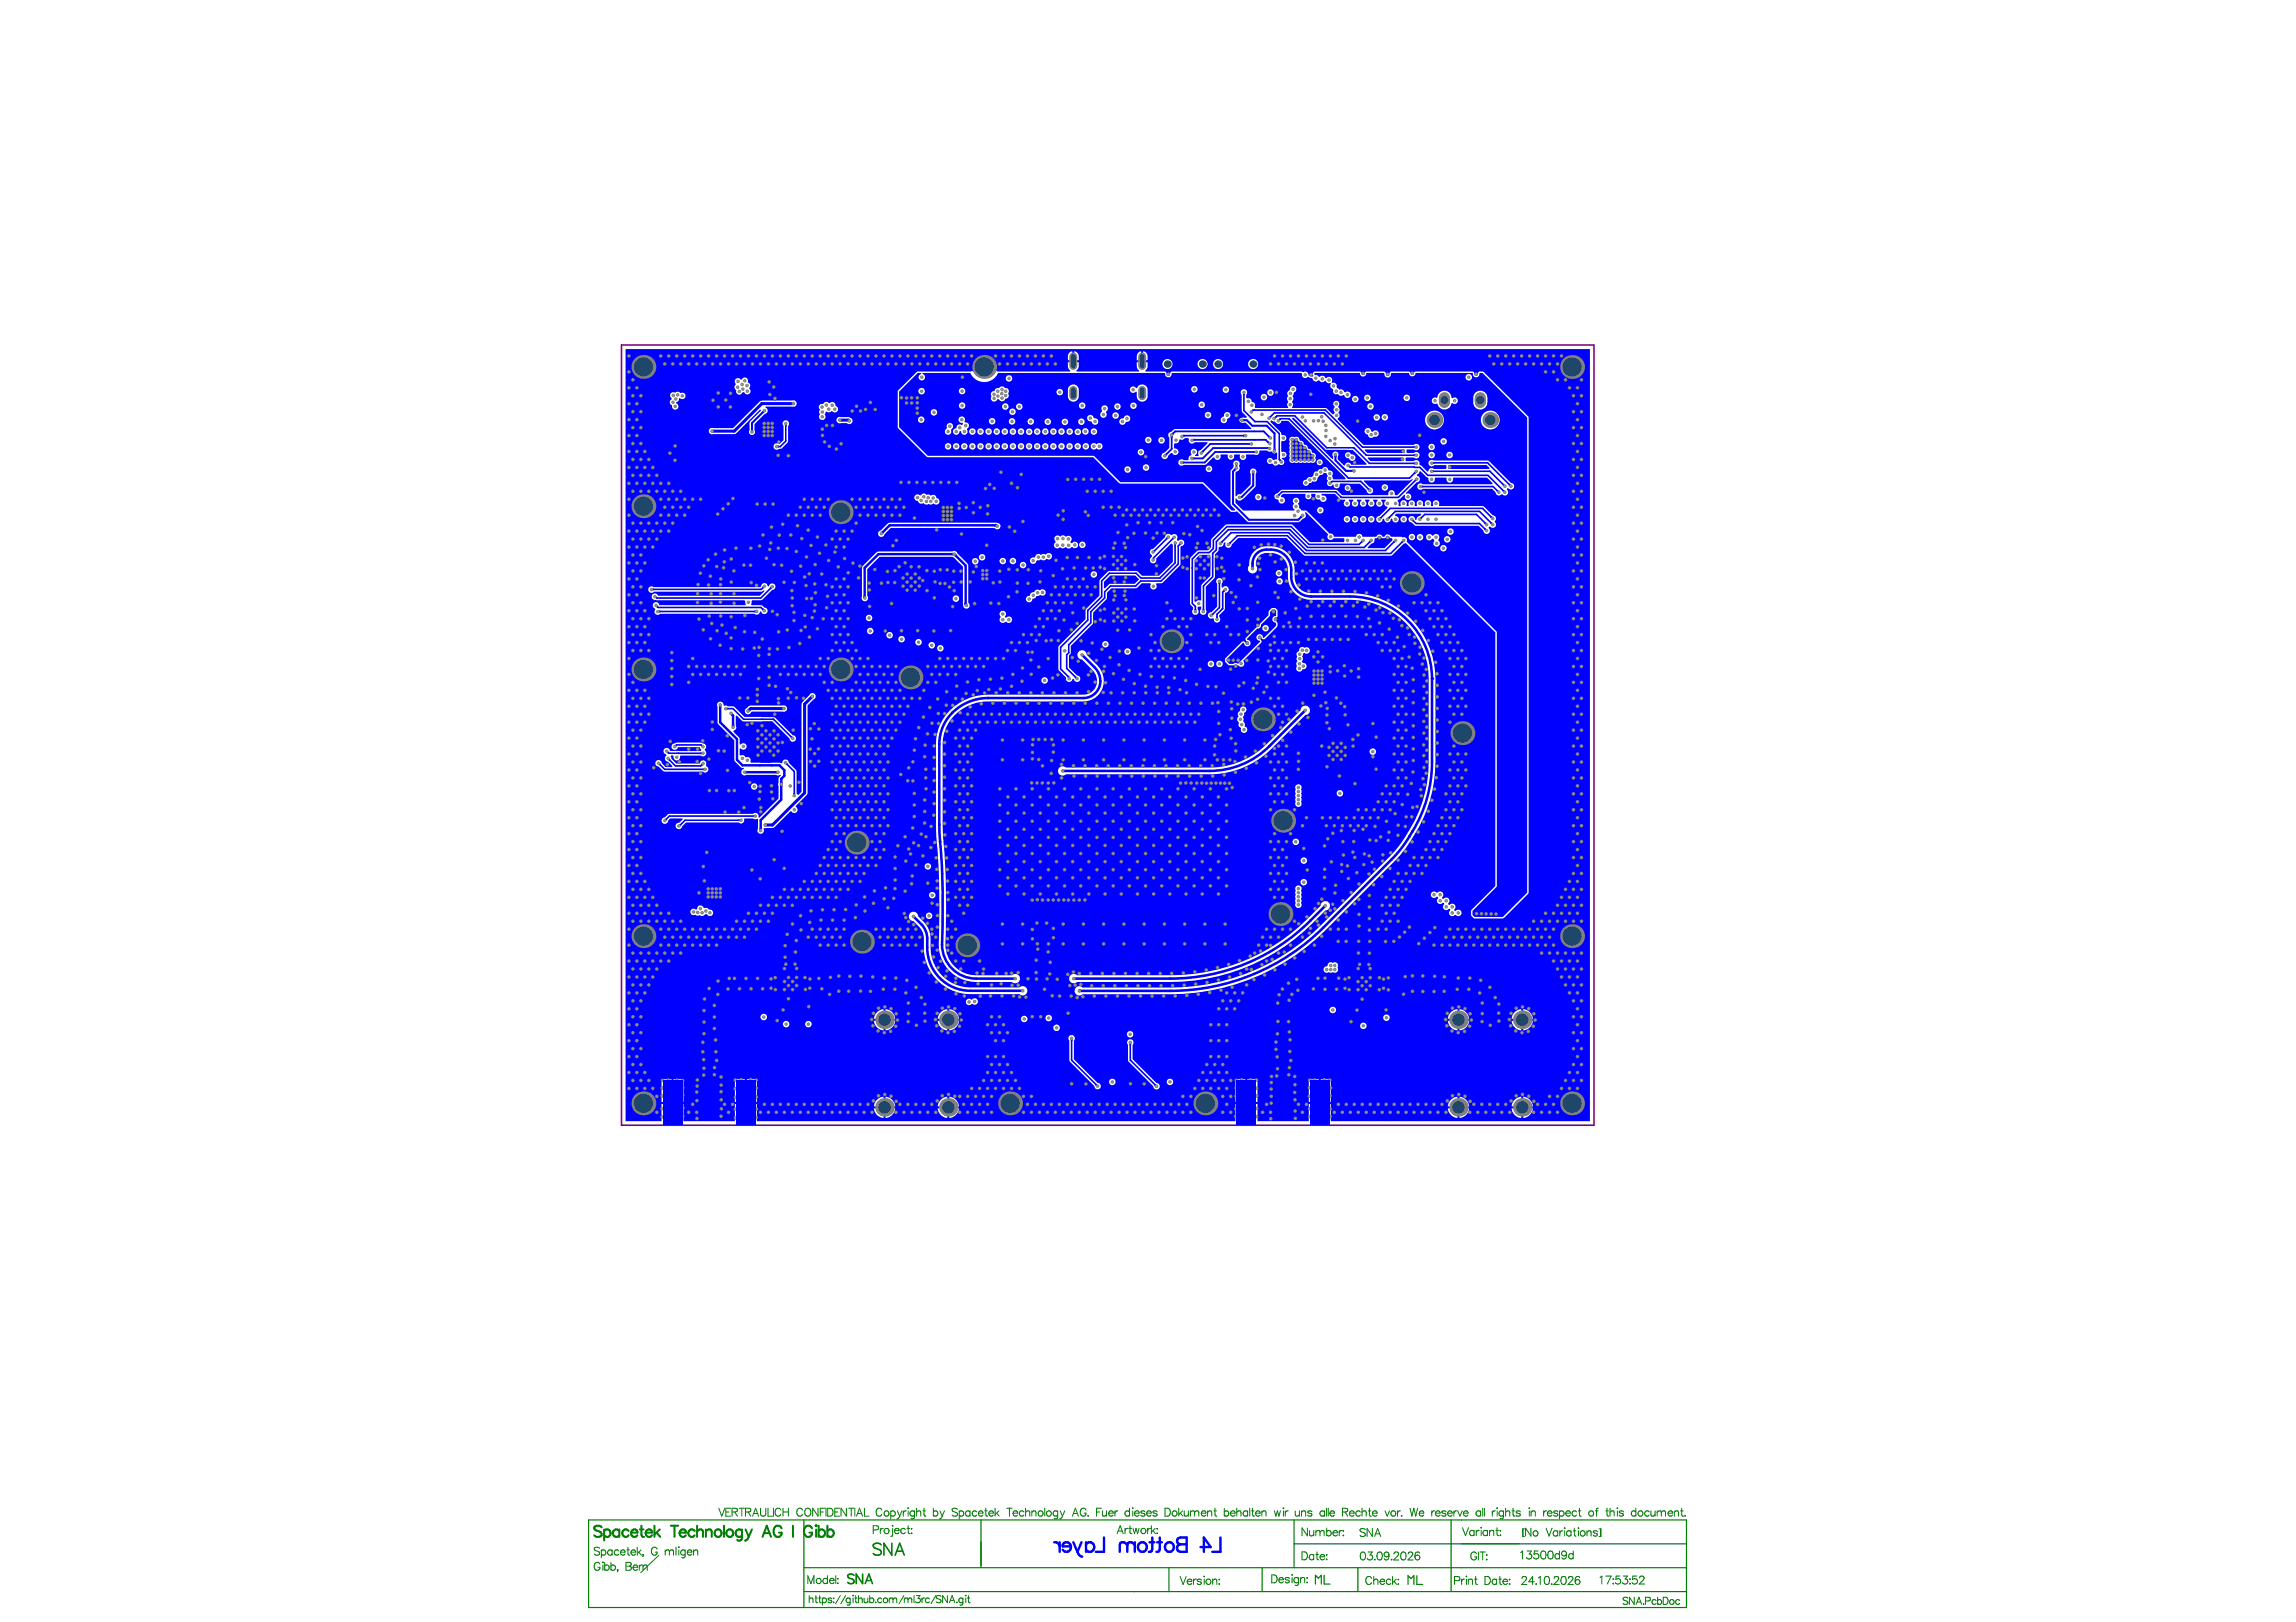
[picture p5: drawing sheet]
<svg xmlns="http://www.w3.org/2000/svg" width="297mm" height="210mm" viewBox="0 0 297 210" stroke-linecap="round" stroke-linejoin="round" font-family="sans-serif">
<path d="M80.4 44.6h125.8v101h-125.8z" fill="none" stroke="#800080" stroke-width=".21"/>
<g fill="none" stroke="#008000" stroke-width=".15">
<path d="M76.2 196.7h142v11.3h-142zM104 196.7v11.3M126.9 196.7v6.2M167.4 196.7v6.2M167.4 199.8h50.8M187.7 196.7v9.3M104 206h114.2M104 202.9h114.2M151.2 202.9v3.1M163.3 202.9v3.1M170.2 205v-1.1l.4 .3 .3-.3v1.1M171.3 203.9v1.1h.8"/>
<path d="M175.7 202.9v3.1M182.2 205v-1.1l.3 .4 .4-.4v1.1M183.3 203.9v1.1h.8"/>
</g>
<path d="M114 199.9a.58 .58 0 0 0-.6-.2 .58 .58 0 0 0-.4 .4l.1 .2 .6 .2a.38 .38 0 0 1 .3 .3 .38 .38 0 0 1-.1 .4 .71 .71 0 0 1-.9-.2M115.4 199.7v1.6l-1-1.6v1.6M110.5 203.9a.47 .47 0 0 0-.5-.2 .47 .47 0 0 0-.3 .3l.1 .2 .5 .1a.3 .3 0 0 1 .2 .3 .3 .3 0 0 1-.1 .3 .57 .57 0 0 1-.7-.1M111.6 203.7v1.2l-.8-1.2v1.2M111.9 204.9l.5-1.2 .5 1.2M112.1 204.5h.6M115.8 201.3l.6-1.6 .6 1.6M116 200.7h.8" fill="none" stroke="#008000" stroke-width=".21"/>
<g fill="none" stroke="#008000" stroke-width=".13">
<path d="M93 195.2l.4 1 .4-1M93.9 195.7h.4M94.5 195.2h-.6v1h.6M94.7 195.7l.6-.1 .1-.1v-.2l-.2-.1h-.5v1M95.1 195.7l.3 .5M95.6 195.2h.7M96 195.2v1M96.4 195.7l.6-.1 .1-.1v-.2l-.2-.1h-.5v1M96.8 195.7l.3 .5M97.4 196.2l.4-1 .3 1M97.5 195.9h.5M98.4 195.2v.7a.35 .35 0 0 0 .3 .3 .35 .35 0 0 0 .4-.3v-.7"/>
<path d="M99.4 195.2v1h.5M100.1 195.2v1M101 195.4a.38 .38 0 0 0-.4-.2 .38 .38 0 0 0-.3 .4v.2a.38 .38 0 0 0 .3 .4 .38 .38 0 0 0 .4-.2M101.3 195.7h.7M101.3 195.2v1M102 195.2v1M103.8 195.4a.38 .38 0 0 0-.4-.2 .38 .38 0 0 0-.3 .4v.2a.38 .38 0 0 0 .3 .4 .38 .38 0 0 0 .4-.2M104.2 195.3a.38 .38 0 0 1 .4-.1 .38 .38 0 0 1 .3 .4v.2a.39 .39 0 0 1-.4 .4 .39 .39 0 0 1-.4-.4zM105.8 195.2v1l-.7-1v1M106.1 195.7h.4M106.7 195.2h-.6v1M106.9 195.2v1"/>
<path d="M107.1 195.2h.3a.55 .55 0 0 1 .4 .5 .55 .55 0 0 1-.4 .5h-.3zM108 195.7h.4M108.6 195.2h-.6v1h.6M109.5 195.2v1l-.7-1v1M109.8 195.2h.7M110.1 195.2v1M110.6 195.2v1M110.8 196.2l.4-1 .4 1M111 195.9h.4M111.8 195.2v1h.6M113 198h.4a.27 .27 0 0 0 .3-.3 .27 .27 0 0 0-.3-.3h-.4v1.1M113.9 197.8v.7"/>
<path d="M114.1 195.4a.38 .38 0 0 0-.4-.2 .38 .38 0 0 0-.4 .4v.2a.38 .38 0 0 0 .4 .4 .38 .38 0 0 0 .4-.2M114.3 197.8a.33 .33 0 0 0-.4 .3M115.2 195.7a.33 .33 0 0 1 .5-.1 .33 .33 0 0 1 0 .5 .33 .33 0 0 1-.5 0M115.2 195.5v1.1M115.5 197.4v.1zM115.5 197.8v.8l-.1 .2h-.2M115.7 198.1v.1a.32 .32 0 0 0 .3 .3 .32 .32 0 0 0 .3-.2M115.8 197.9a.28 .28 0 0 1 .3-.1 .28 .28 0 0 1 .2 .3h-.6zM116.1 195.5l.3 .7M116.4 196.2l-.1 .2-.3 .2M116.7 195.5l-.3 .7M116.9 195.5v.7"/>
<path d="M117.1 197.9a.33 .33 0 0 0-.5 0 .33 .33 0 0 0 0 .5 .33 .33 0 0 0 .5-.1M117.3 195.5a.33 .33 0 0 0-.4 .3M117.3 197.8h.4M117.4 195.2h.1zM117.5 195.5v.7M117.5 197.4v.9v.1l.2 .1M117.9 197.8h.1zM117.9 198.4v.1zM118.3 195.7a.33 .33 0 0 0-.5-.1 .33 .33 0 0 0 0 .5 .33 .33 0 0 0 .5 0M118.3 195.5v.8a.27 .27 0 0 1-.1 .2 .27 .27 0 0 1-.3 0M118.6 195.7l.2-.2 .3 .1v.6M118.6 195.2v1"/>
<path d="M119.4 195.5h.3M119.5 195.2v.8l.1 .2h.2M120.7 195.7a.33 .33 0 0 1 .5-.1 .33 .33 0 0 1 0 .5 .33 .33 0 0 1-.5 0M120.7 195.2v1M121.6 195.5l.3 .7M121.9 196.2l-.1 .2-.2 .2M122.2 195.5l-.3 .7M123.9 195.3a.39 .39 0 0 0-.4-.1 .39 .39 0 0 0-.3 .2l.1 .2 .5 .2 .1 .3a.45 .45 0 0 1-.7 0M124.1 195.7a.33 .33 0 0 1 .5-.1 .33 .33 0 0 1 0 .5 .33 .33 0 0 1-.5 0M124.1 195.5v1.1M125.5 195.7a.33 .33 0 0 0-.5-.1 .33 .33 0 0 0 0 .5 .33 .33 0 0 0 .5 0M125.5 195.5v.7"/>
<path d="M126.4 195.7a.33 .33 0 0 0-.5-.1 .33 .33 0 0 0 0 .5 .33 .33 0 0 0 .5 0M126.6 195.8v.1a.32 .32 0 0 0 .2 .3 .32 .32 0 0 0 .4-.1M126.6 195.7a.28 .28 0 0 1 .4-.2 .28 .28 0 0 1 .2 .3h-.6zM127.4 195.5h.3M127.5 195.2v.8l.1 .2h.2M127.9 195.8v.1a.32 .32 0 0 0 .3 .3 .32 .32 0 0 0 .3-.1M128 195.7a.28 .28 0 0 1 .3-.2 .28 .28 0 0 1 .2 .3h-.6zM128.7 195.2v1M128.9 195.8l.4 .4M129.2 195.5l-.5 .5M130.3 195.2h.6M130.6 195.2v1"/>
<path d="M131.1 195.8v.1a.32 .32 0 0 0 .2 .3 .32 .32 0 0 0 .4-.1M131.1 195.7a.28 .28 0 0 1 .3-.2 .28 .28 0 0 1 .3 .3h-.6zM132.5 195.7a.33 .33 0 0 0-.5-.1 .33 .33 0 0 0 0 .5 .33 .33 0 0 0 .5 0M132.7 195.7l.2-.2 .3 .1v.6M132.7 195.2v1M133.5 195.7l.2-.2 .3 .1v.6M133.5 195.5v.7M135.2 195.2v1M136.8 195.7a.33 .33 0 0 0-.4-.1 .33 .33 0 0 0 0 .5 .33 .33 0 0 0 .4 0M136.8 195.5v.8a.27 .27 0 0 1-.1 .2 .27 .27 0 0 1-.3 0M137.2 195.5l.3 .7M137.5 196.2l-.1 .2-.3 .2"/>
<path d="M137.7 195.5l-.2 .7M138.7 196.2l.4-1 .4 1M138.9 195.9h.5M140.5 195.4a.38 .38 0 0 0-.4-.2 .38 .38 0 0 0-.3 .4v.2a.37 .37 0 0 0 .3 .4 .37 .37 0 0 0 .4-.4h-.3M140.7 196.2h.1zM141.9 195.7h.4M142.5 195.2h-.6v1M142.6 195.5l.1 .7h.2l.3-.2M143.2 195.5v.7M143.4 195.8v.1a.32 .32 0 0 0 .3 .3 .32 .32 0 0 0 .3-.1M143.5 195.7a.28 .28 0 0 1 .3-.2 .28 .28 0 0 1 .2 .3h-.6zM144.2 195.5v.7"/>
<path d="M144.5 198.5l.4-1.1 .4 1.1M144.6 195.5a.33 .33 0 0 0-.4 .3M144.7 198.1h.5M145.6 197.8v.7M145.9 197.8a.33 .33 0 0 0-.3 .3M146 197.8h.4M146.1 195.7a.33 .33 0 0 0-.5-.1 .33 .33 0 0 0 0 .5 .33 .33 0 0 0 .5 0M146.1 195.2v1M146.2 197.4v.9v.1l.2 .1M146.5 195.2h.1zM146.5 195.5v.7M146.6 197.8l.2 .7 .2-.7 .2 .7 .2-.7"/>
<path d="M146.8 195.8v.1a.32 .32 0 0 0 .2 .3 .32 .32 0 0 0 .4-.1M146.8 195.7a.28 .28 0 0 1 .4-.2 .28 .28 0 0 1 .2 .3h-.6zM148.1 195.7a.31 .31 0 0 0-.5 0l.1 .1 .4 .1v.2a.31 .31 0 0 1-.5 0M148.3 195.8v.1a.32 .32 0 0 0 .3 .3 .32 .32 0 0 0 .3-.1M148.4 195.7a.28 .28 0 0 1 .3-.2 .28 .28 0 0 1 .2 .3h-.6zM148.5 197.8v.7M148.9 197.8a.33 .33 0 0 0-.4 .3M149 197.4v1.1M149.2 198.1l.3 .4M149.4 197.8l-.4 .5M149.7 197.8h.1zM149.7 195.7a.31 .31 0 0 0-.5 0l.1 .1 .3 .1 .1 .2a.31 .31 0 0 1-.5 0"/>
<path d="M149.7 198.4v.1zM150.7 195.2h.4a.55 .55 0 0 1 .3 .5 .55 .55 0 0 1-.3 .5h-.4zM152.5 195.2v1M152.7 195.8l.3 .4M153 195.5l-.5 .5M153.2 195.5l.1 .7h.2l.2-.2M153.7 195.5v.7M154 195.7l.3-.2 .2 .1 .1 .1M154 195.5v.7M154.6 195.7l.2-.2 .2 .1 .1 .6M154.6 195.7v.5M155.4 195.8v.1a.32 .32 0 0 0 .3 .3 .32 .32 0 0 0 .3-.1"/>
<path d="M155.5 195.7a.28 .28 0 0 1 .3-.2 .28 .28 0 0 1 .2 .3h-.6zM156.2 195.7l.3-.2 .2 .1 .1 .6M156.2 195.5v.7M157 195.5h.4M157.2 195.2v.8v.2h.2M158.4 195.7a.33 .33 0 0 1 .5-.1 .33 .33 0 0 1 0 .5 .33 .33 0 0 1-.5 0M158.4 195.2v1M159.2 195.8v.1a.32 .32 0 0 0 .2 .3 .32 .32 0 0 0 .4-.1M159.2 195.7a.28 .28 0 0 1 .4-.2 .28 .28 0 0 1 .2 .3h-.6zM160 195.7l.3-.2 .2 .1v.6M160 195.2v1M161.4 195.7a.33 .33 0 0 0-.5-.1 .33 .33 0 0 0 0 .5 .33 .33 0 0 0 .5 0"/>
<path d="M161.4 195.5v.7M161.7 195.2v1M161.9 195.5h.3M162 195.2v.8l.1 .2h.2M162.4 195.8v.1a.32 .32 0 0 0 .3 .3 .32 .32 0 0 0 .3-.1M162.6 195.6h.3l.1 .2h-.6zM163.2 195.7l.3-.2 .2 .1 .1 .6M163.2 195.5v.7M164.9 195.5l.2 .7 .2-.7 .2 .7 .2-.7M166 195.2h.1zM166 195.5v.7M166.3 195.5v.7"/>
<path d="M166.7 195.5a.33 .33 0 0 0-.4 .3M167.6 195.5v.7h.3l.2-.2M168.1 195.5v.7M168.4 195.7l.2-.2 .3 .1v.6M168.4 195.5v.7M169.1 197.7v1.1l-.7-1.1v1.1M169.4 198.1l.1 .6 .2 .1 .3-.2M169.7 195.7a.31 .31 0 0 0-.5 0l.1 .1 .4 .1v.2a.31 .31 0 0 1-.5 0M170 198.1v.7M170.2 198.1v.7M170.2 198.3l.3-.2h.2l.1 .2M170.8 198.3l.2-.2h.3v.7"/>
<path d="M170.8 198.3v.5M171.3 195.7a.33 .33 0 0 0-.4-.1 .33 .33 0 0 0 0 .5 .33 .33 0 0 0 .4 0M171.3 195.5v.7M171.6 195.2v1M171.6 198.2a.33 .33 0 0 1 .5 0 .33 .33 0 0 1 0 .5 .33 .33 0 0 1-.5-.1M171.6 197.7v1.1M171.8 195.2v1M172.1 195.8v.1a.32 .32 0 0 0 .2 .3 .32 .32 0 0 0 .3-.1M172.2 195.6h.3l.1 .2h-.5zM172.4 198.4v.1a.32 .32 0 0 0 .3 .3 .32 .32 0 0 0 .3-.2M172.5 198.2a.28 .28 0 0 1 .3-.1 .28 .28 0 0 1 .2 .3h-.6zM173.3 198.1v.7"/>
<path d="M173.6 198.1a.33 .33 0 0 0-.3 .3M173.7 195.7l.6-.1 .1-.1-.1-.2-.2-.1h-.4v1M173.7 198.1h.1zM173.7 198.7h.1zM174 195.7l.4 .5M174.6 195.8v.1a.32 .32 0 0 0 .2 .3 .32 .32 0 0 0 .4-.1M174.6 195.7a.28 .28 0 0 1 .4-.2 .28 .28 0 0 1 .2 .3h-.6zM176 195.7a.33 .33 0 0 0-.5-.1 .33 .33 0 0 0 0 .5 .33 .33 0 0 0 .5 0M176.2 195.7l.3-.2 .2 .1 .1 .6M176.2 195.2v1M176.6 198a.39 .39 0 0 0-.3-.2 .39 .39 0 0 0-.4 .2l.1 .2 .5 .2 .1 .3a.45 .45 0 0 1-.7 0M177 195.5h.4"/>
<path d="M177.2 195.2v.8v.2h.2M177.6 197.8v1l-.7-1v1M177.6 195.8v.1a.32 .32 0 0 0 .2 .3 .32 .32 0 0 0 .3-.1M177.6 195.7a.28 .28 0 0 1 .3-.2 .28 .28 0 0 1 .2 .3h-.5zM177.8 198.8l.4-1 .4 1M178 198.5h.5M179.2 195.5l.3 .7 .3-.7M180.8 195.5v.7M181.2 195.5a.33 .33 0 0 0-.4 .3M181.3 196.2h.1zM182.4 195.2l.3 1 .2-1 .3 1 .2-1M183.6 195.8v.1a.32 .32 0 0 0 .2 .3 .32 .32 0 0 0 .4-.1"/>
<path d="M183.7 195.7a.28 .28 0 0 1 .3-.2 .28 .28 0 0 1 .2 .3h-.6zM185.2 195.5v.7M185.6 195.5a.33 .33 0 0 0-.4 .3M185.7 195.8v.1a.32 .32 0 0 0 .3 .3 .32 .32 0 0 0 .3-.1M185.8 195.7a.28 .28 0 0 1 .3-.2 .28 .28 0 0 1 .2 .3h-.6zM187.1 195.7a.31 .31 0 0 0-.6 0l.2 .1 .3 .1 .1 .2a.31 .31 0 0 1-.6 0M187.3 195.8v.1a.32 .32 0 0 0 .2 .3 .32 .32 0 0 0 .4-.1M187.3 195.7a.28 .28 0 0 1 .4-.2 .28 .28 0 0 1 .2 .3h-.6zM188.1 195.5v.7M188.5 195.5a.33 .33 0 0 0-.4 .3M188.6 195.5l.3 .7 .3-.7M189.2 197.7l.4 1 .4-1"/>
<path d="M189.3 195.8v.1a.32 .32 0 0 0 .3 .3 .32 .32 0 0 0 .3-.1M189.4 195.7a.28 .28 0 0 1 .3-.2 .28 .28 0 0 1 .2 .3h-.6zM190.7 198v.7M190.7 198.2a.33 .33 0 0 0-.5-.1 .33 .33 0 0 0 0 .5 .33 .33 0 0 0 .5 0M191 198v.7M191.4 198a.33 .33 0 0 0-.4 .3M191.5 195.7a.33 .33 0 0 0-.4-.1 .33 .33 0 0 0 0 .5 .33 .33 0 0 0 .4 0M191.5 195.5v.7M191.6 197.7h.1zM191.6 198v.7M191.8 195.2v1M192 195.2v1"/>
<path d="M192.4 198.2a.33 .33 0 0 0-.4-.1 .33 .33 0 0 0 0 .5 .33 .33 0 0 0 .4 0M192.4 198v.7M192.7 198.2l.3-.2 .2 .1 .1 .6M192.7 198v.7M193.1 195.5v.7M193.5 195.5a.33 .33 0 0 0-.4 .3M193.5 198h.4M193.6 195.2h.1zM193.7 197.7v.8v.2h.2M193.7 195.5v.7M194.1 198.1h.1zM194.1 198.7h.1z"/>
<path d="M194.5 195.7a.33 .33 0 0 0-.5-.1 .33 .33 0 0 0 0 .5 .33 .33 0 0 0 .5 0M194.5 195.5v.8a.27 .27 0 0 1-.1 .2 .27 .27 0 0 1-.3 0M194.8 195.7l.2-.2 .3 .1v.6M194.8 195.2v1M195.6 195.5h.3M195.7 195.2v.8l.1 .2h.2M196.7 195.7a.31 .31 0 0 0-.6 0l.1 .1 .4 .1 .1 .2a.31 .31 0 0 1-.6 0M197 197.9v.9M197.2 197.9h-.2v.9h.2M197.8 195.2h.1zM197.9 195.5v.7M198.1 197.8v1l-.7-1v1"/>
<path d="M198.1 195.5v.7M198.1 195.7l.2-.2 .3 .1v.6M199.7 195.5v.7M200 197.8l.4 1 .4-1M200.1 195.5a.33 .33 0 0 0-.4 .3M200.2 195.8v.1a.32 .32 0 0 0 .2 .3 .32 .32 0 0 0 .4-.1M200.2 195.7a.28 .28 0 0 1 .4-.2 .28 .28 0 0 1 .2 .3h-.6zM201.5 198.2a.33 .33 0 0 0-.5 0 .33 .33 0 0 0 0 .5 .33 .33 0 0 0 .5-.1M201.5 198.1v.7M201.5 195.7a.31 .31 0 0 0-.5 0v.1l.5 .1v.2a.31 .31 0 0 1-.5 0M201.8 195.7a.33 .33 0 0 1 .4-.1 .33 .33 0 0 1 0 .5 .33 .33 0 0 1-.4 0M201.8 195.5v1.1"/>
<path d="M201.8 198.1v.7M202.2 198.1a.33 .33 0 0 0-.4 .3M202.4 197.8h.1zM202.4 198.1v.7M202.6 195.8v.1a.32 .32 0 0 0 .2 .3 .32 .32 0 0 0 .4-.1M202.6 195.7a.28 .28 0 0 1 .3-.2 .28 .28 0 0 1 .3 .3h-.6zM203.2 198.2a.33 .33 0 0 0-.4 0 .33 .33 0 0 0 0 .5 .33 .33 0 0 0 .4-.1M203.2 198.1v.7M203.5 198.1h.4M203.7 197.8v.8v.1l.2 .1M204 195.7a.33 .33 0 0 0-.5-.1 .33 .33 0 0 0 0 .5 .33 .33 0 0 0 .5 0M204.2 197.8h.1z"/>
<path d="M204.2 195.5h.3M204.2 198.1v.7M204.3 195.2v.8l.1 .2h.2M205.3 198.3l.3-.2h.2v.7M205.3 198.1v.7M206.4 195.5h.3M206.7 198.2a.31 .31 0 0 0-.6 0l.2 .2 .3 .1 .1 .1a.31 .31 0 0 1-.6 0M206.8 195.2h-.2l-.1 .2v.8M206.9 197.9h.2v.9h-.2M207.1 197.9v.9M207.7 195.5h.4M207.9 195.2v.8v.2h.2"/>
<path d="M208.3 195.7l.2-.2 .3 .1v.6M208.3 195.2v1M209.2 195.2h.1zM209.2 195.5v.7M210 195.7a.31 .31 0 0 0-.5 0v.1l.5 .1v.2a.31 .31 0 0 1-.5 0M211.6 195.7a.33 .33 0 0 0-.5-.1 .33 .33 0 0 0 0 .5 .33 .33 0 0 0 .5 0M211.6 195.2v1M213.4 195.7a.33 .33 0 0 0-.5-.1 .33 .33 0 0 0 0 .5 .33 .33 0 0 0 .5 0M213.6 195.5v.7h.3l.2-.2M214.1 195.5v.7M214.4 195.7l.2-.2 .3 .1v.1M214.4 195.5v.7"/>
<path d="M214.9 195.7l.3-.2 .2 .1 .1 .6M214.9 195.7v.5M215.8 195.8v.1a.32 .32 0 0 0 .2 .3 .32 .32 0 0 0 .4-.1M215.8 195.7a.28 .28 0 0 1 .4-.2 .28 .28 0 0 1 .2 .3h-.6zM216.6 195.7l.3-.2 .2 .1v.6M216.6 195.5v.7M217.4 195.5h.4M217.6 195.2v.8v.2h.2M218 196.2h.1zM77.6 200.4a.39 .39 0 0 0-.4-.2 .39 .39 0 0 0-.3 .3l.1 .1 .5 .2 .1 .3a.45 .45 0 0 1-.7 0M77.6 202.4a.38 .38 0 0 0-.4-.2 .38 .38 0 0 0-.3 .4v.2a.37 .37 0 0 0 .3 .4 .37 .37 0 0 0 .4-.4h-.2M77.8 200.7a.33 .33 0 0 1 .5 0 .33 .33 0 0 1 0 .5 .33 .33 0 0 1-.5-.1"/>
<path d="M77.8 200.6v1M77.9 202.2h.1zM78 202.5v.7M78.2 202.7a.33 .33 0 0 1 .5-.1 .33 .33 0 0 1 0 .5 .33 .33 0 0 1-.5 0M78.2 202.2v1M79 202.7a.33 .33 0 0 1 .5-.1 .33 .33 0 0 1 0 .5 .33 .33 0 0 1-.5 0M79 202.2v1M79.2 200.7a.33 .33 0 0 0-.5 0 .33 .33 0 0 0 0 .5 .33 .33 0 0 0 .5-.1M79.2 200.6v.7M79.9 203.1v.1zM79.9 203.2l-.1 .2M80.1 200.7a.33 .33 0 0 0-.5 0 .33 .33 0 0 0 0 .5 .33 .33 0 0 0 .5-.1"/>
<path d="M80.3 200.9v.1a.32 .32 0 0 0 .2 .3 .32 .32 0 0 0 .4-.2M80.3 200.7a.28 .28 0 0 1 .4-.1 .28 .28 0 0 1 .2 .3h-.6zM81 202.2h.4l.2 .1 .1 .2-.3 .2a.27 .27 0 0 1 .3 .2 .27 .27 0 0 1-.3 .3h-.4zM81 202.7h.4M81.1 200.6h.3M81.2 200.2v.9l.1 .1 .2 .1M81.6 200.9v.1a.32 .32 0 0 0 .3 .3 .32 .32 0 0 0 .3-.2M81.7 200.7a.28 .28 0 0 1 .3-.1 .28 .28 0 0 1 .2 .3h-.6zM81.9 202.8v.1a.32 .32 0 0 0 .2 .3 .32 .32 0 0 0 .4-.1M81.9 202.7a.28 .28 0 0 1 .4-.2 .28 .28 0 0 1 .2 .3h-.6zM82.4 200.2v1.1M82.6 200.9l.4 .4"/>
<path d="M82.7 202.5v.7M82.9 200.6l-.5 .5M83.1 202.5a.33 .33 0 0 0-.4 .3M83.1 201.2h.1zM83.2 202.7l.2-.2 .3 .1v.6M83.2 202.5v.7M83.2 201.2l-.1 .3M85 200.5a.38 .38 0 0 0-.4-.3 .38 .38 0 0 0-.3 .4v.3a.37 .37 0 0 0 .3 .4 .37 .37 0 0 0 .4-.4h-.2M85.2 201.3l-2.3 2.2M86.1 200.8l.2-.2h.2l.1 .2M86.1 200.6v.7M86.6 200.8l.2-.2h.3v.7"/>
<path d="M86.6 200.8v.5M87.5 200.2v1.1M87.8 200.2v.1zM87.8 200.6v.7M88.6 200.7a.33 .33 0 0 0-.4 0 .33 .33 0 0 0 0 .5 .33 .33 0 0 0 .4-.1M88.6 200.6v.8a.27 .27 0 0 1-.1 .2 .27 .27 0 0 1-.3-.1M88.9 200.9v.1a.32 .32 0 0 0 .3 .3 .32 .32 0 0 0 .3-.2M89.1 200.6h.3l.1 .3h-.6zM89.7 200.8l.3-.2h.2l.1 .7M89.7 200.6v.7M104.5 204.9v-1l.4 1 .4-1v1M104.7 206.5v.9"/>
<path d="M104.7 207l.2-.2h.2l.1 .6M105.4 206.8h.3M105.6 206.5v.7v.2h.2M105.9 206.8h.3M106 206.5v.7l.1 .2h.2M106.4 206.9a.3 .3 0 0 1 .4 0 .3 .3 0 0 1 0 .4 .3 .3 0 0 1-.4 0M106.4 206.8v.9M107 204.4a.33 .33 0 0 0-.4 0 .33 .33 0 0 0 0 .4 .33 .33 0 0 0 .4 0M107 203.9v1M107.3 204.5v.1a.32 .32 0 0 0 .3 .3 .32 .32 0 0 0 .3-.1M107.4 204.4a.28 .28 0 0 1 .3-.2 .28 .28 0 0 1 .2 .3h-.6zM107.6 206.9l-.2-.1-.3 .1 .5 .2v.3h-.3l-.2-.1"/>
<path d="M107.8 206.8h.1zM107.8 207.4h.1zM108.1 203.9v1M108.4 204.3h.1M108.4 204.8v.1zM108.7 206.5l-.6 1M109.4 206.5l-.6 1M110 206.9a.3 .3 0 0 0-.4 0 .3 .3 0 0 0 0 .4 .3 .3 0 0 0 .4 0M110 206.8l-.1 .8-.1 .1h-.2M110.3 206.5h.1zM110.4 206.8v.6M110.6 206.8h.3"/>
<path d="M110.7 206.5v.7l.1 .2h.1M111.1 207l.2-.2h.2v.6M111.1 206.5v.9M111.8 206.8v.6h.3l.2-.2M112.3 206.8v.6M112.5 206.9a.3 .3 0 0 1 .5 0 .3 .3 0 0 1 0 .4 .3 .3 0 0 1-.5 0M112.5 206.5v.9M113.3 207.3v.1zM114.1 206.9a.3 .3 0 0 0-.5 0 .3 .3 0 0 0 0 .4 .3 .3 0 0 0 .5 0M115 207l.3-.2h.2v.2M115 206.8v.6M115.5 207l.3-.2h.2v.6"/>
<path d="M115.5 207v.4M116.9 206.5l-.6 1M117 207l.2-.2h.2l.1 .2M117 206.8v.6M117.5 207l.2-.2h.2l.1 .6M117.5 207v.4M118.3 206.5v.9M118.5 206.5h.5l-.2 .3a.31 .31 0 0 1 .2 .5 .31 .31 0 0 1-.6-.1M119.3 206.8v.6M119.6 206.8a.3 .3 0 0 0-.3 .3M120.2 206.9a.3 .3 0 0 0-.4 0 .3 .3 0 0 0 0 .4 .3 .3 0 0 0 .4 0M121.1 206.5l-.7 1"/>
<path d="M121.7 206.6l-.2-.1-.4 .1 .1 .2 .5 .2v.1v.2l-.2 .1-.4-.1M122.6 206.5v.9l-.7-.9v.9M122.8 207.4l.4-.9 .3 .9M123 207.1h.4M123.7 207.4h.1zM124.6 206.9a.3 .3 0 0 0-.5 0 .3 .3 0 0 0 0 .4 .3 .3 0 0 0 .5 0M124.6 206.8l-.1 .8-.1 .1h-.2M124.9 206.5h.1zM124.9 206.8v.6M125.2 206.8h.3M125.3 206.5v.7v.2h.2M152.7 204l.4 1 .4-1"/>
<path d="M153.6 204.6v.1a.32 .32 0 0 0 .2 .3 .32 .32 0 0 0 .4-.1M153.6 204.5a.28 .28 0 0 1 .4-.1 .28 .28 0 0 1 .2 .2h-.6zM154.4 204.4v.6M154.8 204.4a.33 .33 0 0 0-.4 .2M155.4 204.5a.31 .31 0 0 0-.5 0v.1l.5 .1v.2a.31 .31 0 0 1-.5 0M155.7 204h.1zM155.8 204.4v.6M156.9 204.6l.2-.2h.3v.6M156.9 204.4v.6M157.7 204.4h.1zM157.7 205h.1zM164.5 203.8h.4a.55 .55 0 0 1 .3 .5 .55 .55 0 0 1-.3 .5h-.4z"/>
<path d="M165.4 204.4v.1a.32 .32 0 0 0 .3 .3 .32 .32 0 0 0 .3-.1M165.6 204.2h.3l.1 .2h-.6zM166.8 204.3a.31 .31 0 0 0-.5 0v.1l.5 .1v.2a.31 .31 0 0 1-.5 0M167.1 203.8h.1zM167.2 204.1v.7M168 204.3a.33 .33 0 0 0-.5-.1 .33 .33 0 0 0 0 .5 .33 .33 0 0 0 .5 0M168 204.1v.8a.27 .27 0 0 1-.2 .3 .27 .27 0 0 1-.3-.1M168.3 204.3l.2-.2 .2 .1 .1 .6M168.3 204.1v.7M168.4 200.8h.4a.55 .55 0 0 1 .4 .5 .55 .55 0 0 1-.4 .6h-.4zM169.1 204.8h.1zM169.1 204.2h.1z"/>
<path d="M170 201.2v.7M170 201.3a.33 .33 0 0 0-.5 0 .33 .33 0 0 0 0 .5 .33 .33 0 0 0 .5-.1M170.2 201.2h.4M170.4 200.8v.9v.1l.2 .1M170.8 201.5v.1a.32 .32 0 0 0 .2 .3 .32 .32 0 0 0 .4-.2M170.8 201.3a.28 .28 0 0 1 .4-.1 .28 .28 0 0 1 .2 .3h-.6zM171.6 201.2h.1zM171.6 201.8h.1zM176.1 200.9a.34 .34 0 0 1 .5 .1 .48 .48 0 0 1 .1 .6 .48 .48 0 0 1-.6 .2 .8 .8 0 0 1 0-.9zM177 200.8h.5l-.3 .4a.34 .34 0 0 1 .3 .6 .34 .34 0 0 1-.6-.1M177.4 204.3a.38 .38 0 0 0-.4-.3 .38 .38 0 0 0-.3 .4v.2a.38 .38 0 0 0 .3 .4 .38 .38 0 0 0 .4-.2M177.7 204v1"/>
<path d="M177.7 204.6l.3-.2h.2l.1 .6M177.9 201.8v.1zM178.3 200.9a.34 .34 0 0 1 .5 .1 .48 .48 0 0 1 0 .6 .48 .48 0 0 1-.5 .2 .8 .8 0 0 1 0-.9zM178.5 204.6v.1a.32 .32 0 0 0 .3 .3 .32 .32 0 0 0 .3-.1M178.6 204.5a.28 .28 0 0 1 .3-.1 .28 .28 0 0 1 .2 .2h-.6zM179.7 201.2a.49 .49 0 0 1-.4 .7l-.2-.2M179.9 204.5a.33 .33 0 0 0-.4 0 .33 .33 0 0 0 0 .4 .33 .33 0 0 0 .4 0M180 201.8h.1zM180.2 204v1M180.3 201.1l.2-.3 .3 .1 .1 .1-.1 .4-.5 .5h.7M180.4 204.6l.3 .4M180.6 204.4l-.4 .4"/>
<path d="M180.9 204.4h.1zM180.9 205h.1zM181.4 200.9a.33 .33 0 0 1 .5 .1 .48 .48 0 0 1 0 .6 .48 .48 0 0 1-.5 .2 .8 .8 0 0 1 0-.9zM182.2 201.1l.2-.3 .3 .1 .1 .1-.2 .4-.5 .5h.7M183.6 201a.3 .3 0 0 0-.4-.1l-.1 .6M188.2 204.6h.4a.27 .27 0 0 0 .3-.3 .27 .27 0 0 0-.3-.3h-.4v1M189.1 204.4v.6M189.5 204.4a.33 .33 0 0 0-.4 .2M189.7 204h.1zM189.7 204.4v.6M190 204.6l.2-.2h.2l.1 .6M190 204.4v.6"/>
<path d="M190.8 204.4h.3M190.9 204v.8l.1 .2h.2M191 201.1a.38 .38 0 0 0-.4-.3 .38 .38 0 0 0-.3 .4v.3a.37 .37 0 0 0 .4 .4 .37 .37 0 0 0 .3-.4h-.2M191.3 200.8v1.1M191.5 200.8h.7M191.8 200.8v1.1M192.1 204h.4a.55 .55 0 0 1 .3 .5 .55 .55 0 0 1-.3 .5h-.4zM192.3 201.2h.1zM192.3 201.8v.1zM193.6 204.5a.33 .33 0 0 0-.5 0 .33 .33 0 0 0 0 .4 .33 .33 0 0 0 .5 0M193.6 204.4v.6M193.9 204.4h.3"/>
<path d="M194 204v.8l.1 .2h.2M194.4 204.6v.1a.32 .32 0 0 0 .3 .3 .32 .32 0 0 0 .3-.1M194.5 204.5a.28 .28 0 0 1 .3-.1 .28 .28 0 0 1 .2 .2h-.6zM195.3 204.4v.1zM195.3 204.9v.1zM196.7 200.9l.3-.2v1M196.9 204.3l.2-.3h.2l.2 .2-.1 .4-.5 .4h.6M197.6 200.7h.5l-.3 .4a.34 .34 0 0 1 .3 .6 .34 .34 0 0 1-.6-.2M198.5 204.7h-.7l.5-.7v1M198.7 205h.1zM199 200.7h-.5v.5a.36 .36 0 0 1 .5-.1 .36 .36 0 0 1-.1 .6 .36 .36 0 0 1-.5-.2M199 204.2l.3-.2v1"/>
<path d="M199.5 200.8a.33 .33 0 0 1 .5 .1 .48 .48 0 0 1 0 .6 .48 .48 0 0 1-.5 .2 .8 .8 0 0 1 0-.9zM199.9 204.1a.33 .33 0 0 1 .5 .1 .48 .48 0 0 1 .1 .6 .48 .48 0 0 1-.6 .2 .8 .8 0 0 1 0-.9zM200.4 200.8a.34 .34 0 0 1 .5 .1 .48 .48 0 0 1 0 .6 .48 .48 0 0 1-.5 .2 .8 .8 0 0 1 0-.9zM200.7 205h.1zM201.1 204.3l.2-.3h.2l.2 .2-.2 .4-.5 .4h.7M201.7 201.2a.33 .33 0 0 0-.4 0 .33 .33 0 0 0 0 .4 .33 .33 0 0 0 .4 0M201.7 200.7v1M202.1 204.1a.33 .33 0 0 1 .5 .1 .48 .48 0 0 1 0 .6 .48 .48 0 0 1-.5 .2 .8 .8 0 0 1 0-.9zM202.7 201.1a.49 .49 0 0 1-.4 .6l-.2-.1M202.9 204.3l.2-.3h.2l.2 .2-.2 .4-.4 .4h.6M203.5 201.2a.33 .33 0 0 0-.5 0 .33 .33 0 0 0 0 .4 .33 .33 0 0 0 .5 0M203.5 200.7v1"/>
<path d="M204.4 204.2a.3 .3 0 0 0-.5-.1l-.1 .6M207 204.2l.2-.2v1M207.7 204h.7l-.5 1M208.7 204.9h.1zM208.7 204.3v.1zM209.6 204h-.5l-.1 .4a.36 .36 0 0 1 .6 0 .36 .36 0 0 1-.1 .5 .36 .36 0 0 1-.5-.1M210 204h.5l-.2 .4a.34 .34 0 0 1 .2 .5 .34 .34 0 0 1-.6-.1M210.6 206.8l-.2-.1-.4 .1 .1 .2 .4 .2 .1 .2v.1l-.2 .1-.4-.1M210.8 204.4h.1zM210.8 204.9h.1zM211.4 206.7v.9l-.6-.9v.9M211.7 207.6l.3-.9 .4 .9"/>
<path d="M211.7 204h-.5v.4a.36 .36 0 0 1 .6 0 .36 .36 0 0 1-.1 .5 .36 .36 0 0 1-.5-.1M211.8 207.3h.5M212.1 204.2l.2-.2h.2l.2 .2-.1 .3-.5 .5h.7M212.6 207.6h.1zM212.9 207.2l.5-.1 .1-.1v-.2l-.6-.1v.9M214.2 207.1a.3 .3 0 0 0-.4 0 .3 .3 0 0 0 0 .4 .3 .3 0 0 0 .4 0M214.4 207.1a.3 .3 0 0 1 .5 0 .3 .3 0 0 1 0 .4 .3 .3 0 0 1-.5 0M214.4 206.7v.9M215.2 206.7h.3a.49 .49 0 0 1 .3 .5 .49 .49 0 0 1-.3 .4h-.3zM217.3 207.1a.3 .3 0 0 0-.4 0 .3 .3 0 0 0 0 .4 .3 .3 0 0 0 .4 0"/>
<circle cx="114.7" cy="198.1" r=".34"/>
<circle cx="114.7" cy="195.9" r=".33"/>
<circle cx="134.6" cy="195.9" r=".34"/>
<circle cx="135.7" cy="195.9" r=".34"/>
<circle cx="147.9" cy="198.1" r=".34"/>
<circle cx="151.9" cy="195.9" r=".34"/>
<circle cx="180.3" cy="195.9" r=".34"/>
<circle cx="198.7" cy="198.4" r=".34"/>
<circle cx="204.8" cy="198.4" r=".34"/>
<circle cx="205.8" cy="195.9" r=".34"/>
<circle cx="212.2" cy="195.9" r=".34"/>
<circle cx="105.9" cy="204.6" r=".34"/>
<circle cx="114.5" cy="207.1" r=".31"/>
<circle cx="156.3" cy="204.7" r=".34"/>
<circle cx="179.4" cy="201.2" r=".32"/>
<circle cx="183.4" cy="201.6" r=".32"/>
<circle cx="202.3" cy="201" r=".32"/>
<circle cx="204.1" cy="204.7" r=".32"/>
<circle cx="216.3" cy="207.3" r=".31"/>
</g>
<g fill="none" stroke="#008000" stroke-width=".26">
<path d="M77.8 197.6a.54 .54 0 0 0-.5-.2 .54 .54 0 0 0-.4 .4l.1 .2 .6 .2a.35 .35 0 0 1 .2 .3 .35 .35 0 0 1-.1 .3 .66 .66 0 0 1-.8-.1M78.2 198.1a.46 .46 0 0 1 .6 0 .46 .46 0 0 1 0 .6 .46 .46 0 0 1-.6 0M78.2 197.9v1.5M80.1 198.1a.46 .46 0 0 0-.7 0 .46 .46 0 0 0 0 .6 .46 .46 0 0 0 .7 0M80.1 197.9v1M81.3 198.1a.46 .46 0 0 0-.6 0 .46 .46 0 0 0 0 .6 .46 .46 0 0 0 .6 0M81.6 198.3a.45 .45 0 0 0 .3 .5 .45 .45 0 0 0 .6-.1M81.8 198a.38 .38 0 0 1 .5 0 .38 .38 0 0 1 .2 .3h-.9zM82.8 197.9h.5M83 197.4v1.2v.2l.3 .1M83.5 198.3a.45 .45 0 0 0 .3 .5 .45 .45 0 0 0 .6-.1M83.6 198.1a.4 .4 0 0 1 .5-.2 .4 .4 0 0 1 .3 .4h-.9z"/>
<path d="M84.7 197.4v1.5M84.9 198.3l.5 .6M85.4 197.9l-.7 .7M86.8 197.4h.9M87.3 197.4v1.5M87.9 198.3a.45 .45 0 0 0 .3 .5 .45 .45 0 0 0 .5-.1M88.1 198a.38 .38 0 0 1 .4 0 .38 .38 0 0 1 .2 .3h-.8zM89.9 198.1a.46 .46 0 0 0-.7 0 .46 .46 0 0 0 0 .6 .46 .46 0 0 0 .7 0M90.2 198.2l.3-.3 .4 .1v.9M90.2 197.4v1.5M91.3 198.2l.4-.3 .3 .1 .1 .9M91.3 197.9v1"/>
<path d="M93.7 197.4v1.5M96 198.1a.46 .46 0 0 0-.7 0 .46 .46 0 0 0 0 .6 .46 .46 0 0 0 .7 0M96 197.9v1.1a.38 .38 0 0 1-.2 .4 .38 .38 0 0 1-.4-.1M96.5 197.9l.4 1M96.9 198.9a.55 .55 0 0 1-.5 .5M97.3 197.9l-.4 1M98.7 198.9l.5-1.5 .6 1.5M98.9 198.4h.6M101.1 197.8a.53 .53 0 0 0-.6-.4 .53 .53 0 0 0-.4 .6 .63 .63 0 0 0 .1 .7 .63 .63 0 0 0 .7 .1l.2-.3v-.2h-.3M102.6 197.4v1.5M105.1 197.8a.53 .53 0 0 0-.7-.4 .53 .53 0 0 0-.4 .6 .63 .63 0 0 0 .2 .7 .63 .63 0 0 0 .6 .1l.3-.3v-.2h-.4M105.5 197.4h.1h.1l-.1 .1z"/>
<path d="M105.6 197.9v1M105.9 198.1a.46 .46 0 0 1 .7 0 .46 .46 0 0 1 0 .6 .46 .46 0 0 1-.7 0M105.9 197.4v1.5M107 198.1a.46 .46 0 0 1 .7 0 .46 .46 0 0 1 0 .6 .46 .46 0 0 1-.7 0M107 197.4v1.5"/>
<circle cx="92.9" cy="198.4" r=".48"/>
<circle cx="94.4" cy="198.4" r=".48"/>
</g>
<g fill="#00f">
<path d="M167 56.8l.2-.1a.38 .38 0 0 0 .6 0l.3 .5a.4 .4 0 0 1 .4 .4l.1 .1a.43 .43 0 0 1 .5 .4v.1a.43 .43 0 0 1 .5 .5h.1a.32 .32 0 0 1 .3 .2 .32 .32 0 0 1-.1 .4 .26 .26 0 0 1 .1 .4 .26 .26 0 0 1-.4-.1l-.3 .1a.39 .39 0 0 0-.5 0 .39 .39 0 0 0-.6 0l-.3-.1a.31 .31 0 0 1-.4 0 .26 .26 0 0 1-.5 .1 .26 .26 0 0 1 .1-.4l-.1-.3a.38 .38 0 0 0 0-.6 .38 .38 0 0 0 0-.5 .38 .38 0 0 0 0-.5 .38 .38 0 0 0 0-.5z"/>
<path d="M177.9 69.7l.2-.1a.29 .29 0 0 1 .3-.2 .29 .29 0 0 1 .3 .1l.1 .1h.4a.32 .32 0 0 1 .5-.2l.2 .2a.24 .24 0 0 1 .2 .3l-1 1h-2.1l-.1-.1 .5-.4a.4 .4 0 0 0 .4-.6z"/>
<path d="M142.8 75.3l.8-.8h3.3l.5 .5-.6 .5h-3.1l-.2 .1-.6 .5h-.1z"/>
<path d="M154.5 72.5l.7-.7h1.3l.1 .1v2.6l-1.2 1.2v2h-.1a.41 .41 0 0 0-.6 .2l-.2-.1z"/>
<path d="M176.6 58.2h5.1l.1 .2-.1 .2h-4.8l-.4-.3z"/>
<path d="M177 59.2h4.5l.2 .3-.2 .2h-4.2l-.4-.4z"/>
<path d="M187.4 60.2h4.9l.4 .4-.1 .1h-5.2l-.1-.2z"/>
<path d="M102.7 102.6h.2v.2h-.3z"/>
<path d="M102.4 95.3h.2l-.3 .3-.1-.2z"/>
<path d="M96.5 99.8h.1v.3h-.1z"/>
<path d="M100.9 101.2h.3v.1h-.3z"/>
<path d="M100.9 101.6l.3 .1v.1h-.3z"/>
<path d="M100.3 99.8h.2v.3h-.2z"/>
<path d="M101.9 98.7v.2l-.1 .1-.2-.1z"/>
<path d="M93 91.4h.3v.1h-.3z"/>
<path d="M94 91.5l.2 .1v.2l-.1 .1z"/>
<path d="M94.6 92.5l.2-.2 .1 .2-.3 .1z"/>
<path d="M94.7 93.8h.3v.2h-.3z"/>
<path d="M123.1 71.6l.2-.1v.4h-.2z"/>
<path d="M123.4 71.9l.3-.2 .1 .1-.2 .2z"/>
<path d="M124.8 78h.3v.1l-.3 .2z"/>
<path d="M114 68.8l.1-.1 .2 .3-.1 .1z"/>
<path d="M128.7 67.8l.2 .1-.1 .3-.2-.1z"/>
<path d="M97.2 55.6h.2l.1 .1h-.4z"/>
<path d="M98.7 53.1l.2 .3-.1 .1-.2-.2z"/>
<path d="M161.6 57.3h.1v.3h-.1z"/>
<path d="M111.7 77.1h.3v.1h-.3z"/>
<path d="M150.7 58.8l.1-.1 .2 .1-.1 .2z"/>
<path d="M154.3 56.8h.2l.1 .2-.2 .1z"/>
<path d="M98.7 75.9l.2 .2-.2 .1-.1-.2z"/>
<path d="M99.7 75.9l.2 .2-.2 .1-.1-.1z"/>
<path d="M98.6 78.9l.1-.2 .2 .1-.2 .2z"/>
<path d="M97.5 79h.2v.3l-.2-.1z"/>
<path d="M85.2 79h.2v.2l-.1 .1z"/>
<path d="M90.8 96.3l.1 .1-.2 .2-.1-.1z"/>
<path d="M90.6 97.4l.2-.1v.3h-.2z"/>
<path d="M90.7 98.8l.3 .2-.2 .1-.2-.1z"/>
<path d="M86 106l.2-.1 .1 .1-.1 .2z"/>
<path d="M98.3 107.2h.3v.1h-.4z"/>
<path d="M87.9 106.7l.1-.1 .2 .2-.2 .1z"/>
<path d="M97.4 105.5h.2v.3l-.2-.1z"/>
<path d="M95.5 106h.2v.3l-.2-.1z"/>
<path d="M84.9 78.6l.2-.3 .1 .2-.2 .2z"/>
<path d="M84.4 76.1l.2 .1v.2h-.1z"/>
<path d="M86.4 98.4l.3-.2 .1 .1-.2 .2z"/>
<path d="M86.3 97.4l.2-.2 .1 .2-.2 .1z"/>
<path d="M87.4 96.4l.1-.1 .1 .2-.1 .1z"/>
<path d="M164.8 58l.2 .1v.1h-.3z"/>
<path d="M162.2 58.4l.2-.1v.4l-.2-.1z"/>
<path d="M162 61.2h.3v.2h-.3z"/>
<path d="M90.9 99.5l.2-.1v.3h-.2z"/>
<path d="M85.2 99l.2-.2 .1 .1-.1 .2z"/>
<path d="M172.1 62.3l.2-.1 .1 .2-.1 .2z"/>
<path d="M160.8 51h.3l-.1 .1h-.2z"/>
<path d="M183.7 67l.2-.1 .1 .1-.1 .2z"/>
<path d="M182.6 67.4l.3-.2 .1 .2-.2 .1z"/>
<path d="M179.5 67l.2-.1 .1 .1-.1 .2z"/>
<path d="M178.5 67l.1-.1 .2 .1-.1 .2z"/>
<path d="M182.9 57.8l.2-.1v.3h-.2z"/>
<path d="M182.9 58.8l.2-.1v.4l-.2-.1z"/>
<path d="M182.9 59.9l.2-.1v.3h-.2z"/>
<path d="M183 61l.2 .2-.1 .1-.2-.1z"/>
<path d="M165.5 59.6l.2-.1 .1 .1-.3 .1z"/>
<path d="M161.9 53.1l.2-.1 .1 .1-.1 .2z"/>
<path d="M164.1 57.1l.2 .1-.2 .3-.1-.2z"/>
<path d="M164 56.5l.2-.1 .2 .1-.3 .2z"/>
<path d="M160.8 54.2h.2v.3h-.2z"/>
<path d="M164.2 53.9l.1-.1 .2 .2-.1 .1z"/>
<path d="M165.3 64l.1-.1 .2 .2-.1 .1z"/>
<path d="M185.3 59.7l.2 .1 .1 .2-.2 .1z"/>
<path d="M185.4 60.8l.2 .1v.2h-.2z"/>
<path d="M192 68.5l.2-.1h.1l-.2 .3z"/>
<path d="M192 67.7l.2-.1 .1 .1-.2 .2z"/>
<path d="M192.8 67.7l.1-.1 .2 .1-.2 .2z"/>
<path d="M192.8 66.9l.1-.1 .2 .1-.2 .2z"/>
<path d="M193.6 63.5l.1-.1 .2 .1-.2 .2z"/>
<path d="M194.4 63.5l.1-.1 .2 .1-.2 .2z"/>
<path d="M194.4 62.8l.1-.2 .2 .1-.2 .2z"/>
<path d="M195.2 62.8l.1-.2 .2 .1-.3 .2z"/>
<path d="M149.3 140.4l.1-.1h.2l-.2 .3z"/>
<path d="M138.5 134.5h.3l-.1 .2h-.2z"/>
<path d="M141.7 140.4l.1-.2 .2 .1-.2 .3z"/>
<path d="M146.1 135.1h.3l-.1 .2h-.2z"/>
<path d="M138.1 87.6l.1-.2 .2 .2-.3 .1z"/>
<path d="M139 87.7l.2-.2 .1 .1-.2 .2z"/>
<path d="M176.1 69.9l.3 .3-.2 .1-.2-.2z"/>
<path d="M177.2 69.9l.2 .3-.2 .1-.1-.2z"/>
<path d="M180.3 69.9l.2 .3-.1 .1-.2-.2z"/>
<path d="M181.4 69.9l.2 .3-.2 .1-.1-.2z"/>
<path d="M152.6 70.3l.2 .2-.1 .1-.2-.2z"/>
<path d="M151.9 70.4h.3l-.1 .2h-.2z"/>
<path d="M150.9 69.5l.2 .2-.1 .1-.2-.1z"/>
<path d="M151.7 69.5l.2 .3h-.2l-.1-.1z"/>
<path d="M154.5 78.8h.3v.2h-.3z"/>
<path d="M155.6 78.8h.2v.2h-.3z"/>
<path d="M157.6 75.4h.3v.2h-.2z"/>
<path d="M158.3 76.3l.2 .2-.1 .1-.2-.2z"/>
<path d="M156.7 79.4l.2-.1 .1 .2-.1 .2z"/>
<path d="M157.3 79.8h.3v.2h-.3z"/>
<path d="M149.2 71.2l.2-.1 .1 .2-.1 .2z"/>
<path d="M158.9 70.2h.2l.1 .1v.2z"/>
<path d="M157.9 70.1l.1-.1 .2 .2-.1 .1z"/>
<path d="M153 59.7h.2v.3h-.2z"/>
<path d="M160.8 56.3l.2-.1v.3h-.2z"/>
<path d="M153 56.3h.2l.1 .2-.2 .1z"/>
<path d="M151.6 56.1l.1-.1 .2 .1-.1 .2z"/>
<path d="M151.4 56.5l.3-.1v.2l-.2 .1z"/>
<path d="M154.4 59.2h.1v.2l-.1 .1z"/>
<path d="M155.4 58.4l.1-.1 .2 .2v.1z"/>
<path d="M164.9 53.9h.1l.2 .1-.1 .2z"/>
<path d="M165.4 54.2l.1-.1 .2 .2-.1 .2z"/>
<path d="M176.9 63.3l.2-.1h.1l-.2 .3z"/>
<path d="M183.9 62.8l.2 .1v.2h-.2z"/>
<path d="M183 62l.3 .2-.2 .1-.1-.1z"/>
<path d="M159.7 60.6l.3 .2-.2 .1-.2-.2z"/>
<path d="M168.3 66.7l.2 .2-.1 .1-.2-.2z"/>
<path d="M174.6 60.3l.1 .1-.1 .1-.1-.1z"/>
<path d="M174.9 60.8h.1v.3h-.2z"/>
<path d="M172.6 59h.3v.2h-.3z"/>
<path d="M100.7 57.6l.1 .1v.2l-.1 .1z"/>
<path d="M101.5 55h.3v.2h-.2z"/>
<path d="M159.9 60h.2v.6h-.2z"/>
<path d="M167.2 54.1l-.1 .1 5.3 5.2h.1v-.3a.41 .41 0 0 1 0-.6 .41 .41 0 0 1 .6 .1 .41 .41 0 0 1 0 .5v.3l.8 .9 .1-.1a.39 .39 0 0 1 .4-.4 .39 .39 0 0 1 .4 .3h2v-.1l-1.8-1.8h-3.5l-4.1-4.1zM174.1 58.7a.39 .39 0 0 1 .3-.2 .39 .39 0 0 1 .4 .3 .44 .44 0 0 1 .6 .4 .44 .44 0 0 1-.7 .4l-.2-.3a.41 .41 0 0 1-.4-.1 .41 .41 0 0 1 0-.5z"/>
<path d="M80.9 45.2v99.9h4.7v-2.2h2.8v2.2h6.7v-2.2h2.8v2.2h61.9v-2.2h2.9v2.2h6.6v-2.2h2.9v2.2h33.5v-99.9zM147.3 45.6l.3-.2v1.2h-.5a1.07 1.07 0 0 1 .2-1zM147.9 45.4l.4 .2a1.07 1.07 0 0 1 .2 1h-.6zM138.4 45.6l.3-.2v1.2h-.5a1.07 1.07 0 0 1 .2-1zM139 45.4l.4 .2a1.07 1.07 0 0 1 .2 1h-.6zM150.4 47.1a.66 .66 0 0 1 1.3 0 .66 .66 0 0 1-1.3 0zM154.9 47.1a.66 .66 0 0 1 1.3 0 .66 .66 0 0 1-1.3 0zM156.9 47.1a.66 .66 0 0 1 1.3 0 .66 .66 0 0 1-1.3 0zM161.5 47.1a.66 .66 0 0 1 1.3 0 .66 .66 0 0 1-1.3 0zM116.2 50.5l2.5-2.4h6.9a.26 .26 0 0 1 .4 .1 1.57 1.57 0 0 0 2.8-.2l.3 .1h9.3l.1-.2h-.1a1.07 1.07 0 0 1-.2-1h1.4a1 1 0 0 1-.4 1l.1 .2h8l.1-.2h-.1a1.07 1.07 0 0 1-.2-1h1.4a1 1 0 0 1-.3 1v.2h2.5l.2 .2a.27 .27 0 0 0 .2 .3 .27 .27 0 0 0 .3-.3l.2-.2h16.8l.2 .1a.42 .42 0 0 1 .5-.1 .42 .42 0 0 1 .2 .5l.2 .1a.27 .27 0 0 0 .4-.1l-.1-.3 .3-.2h6a.29 .29 0 0 0 .1 .4 .29 .29 0 0 0 .3-.1l.1-.2 .2-.1h2.3l.2 .2a.27 .27 0 0 0 .2 .4 .27 .27 0 0 0 .3-.4l.2-.2h2.4a.29 .29 0 0 0 .2 .4 .29 .29 0 0 0 .3-.1l.1-.2 .1-.1h7.4l.2 .2a.27 .27 0 0 0 .3 .3 .27 .27 0 0 0 .2-.3l.2-.2h.5l5.9 5.9v61.5l-3.2 3.3-3.8 .1-.5-.5 .1-.7 3.1-3v-32.9l-11.6-11.5-.3 .1-1.5 1.4-.2 .1h-11l-.3-.1-2.2-2.2h-6.2l-.9 .9a.42 .42 0 0 1-.5 .4 .42 .42 0 0 1-.2-.7h-.1l-.2 .1a.41 .41 0 0 1-.5 .4l-.1 .1-.1 .5-.4 .4v3l-1.2 1.2v3a.42 .42 0 0 1 0 .6 .42 .42 0 0 1-.6-.1 .42 .42 0 0 1 0-.6v-.3h-.1l-.4 .1v.2a.43 .43 0 0 1 0 .6 .43 .43 0 0 1-.6 0 .43 .43 0 0 1 .1-.6v-.2l-.4-.5v-5.9l1-1h1.3l.4-.3v-1l.1-.2 1.8-1.8h8.4h.2l2.3 2.3h4.4v-.2v-.3h-1.3a.43 .43 0 0 1-.7 .1 .43 .43 0 0 1-.1-.6l-2.8-2.9h-.1v.2a.43 .43 0 0 1-.3 .6l-.6 .5h-6.5l-1.5-1.4h-.2h-.6l-3.6-3.6h-10.7l-3.5-3.4h-21.4l-3.9-3.8zM86.8 50.9a.42 .42 0 0 1 .6-.1 .42 .42 0 0 1 .6 .1 .44 .44 0 0 1 .6 .1 .44 .44 0 0 1-.1 .6 .44 .44 0 0 1-.6-.1l-.1 .1a.41 .41 0 0 1-.3 .4v.2a.42 .42 0 0 1 .3 .5 .42 .42 0 0 1-.6 .3 .42 .42 0 0 1-.2-.5 .41 .41 0 0 1-.4-.4 .41 .41 0 0 1 .3-.4v-.2a.42 .42 0 0 1-.1-.6zM95.1 49.1a.42 .42 0 0 1 .7 0h.2a.42 .42 0 0 1 .5-.2 .42 .42 0 0 1 .2 .6 .46 .46 0 0 1 .2 .8 .42 .42 0 0 1 0 .7 .42 .42 0 0 1-.6-.3 .33 .33 0 0 0-.4 .3 .42 .42 0 0 1-.5 0 .42 .42 0 0 1-.1-.5 .42 .42 0 0 1-.1-.7l-.1-.4zM106 52.4a.4 .4 0 0 1 .5-.1 .43 .43 0 0 1 .4-.3 .43 .43 0 0 1 .4 .2 .46 .46 0 0 1 .5-.2 .46 .46 0 0 1 .3 .5 .44 .44 0 0 1 .2 .7 .44 .44 0 0 1-.7 0h-.1a.4 .4 0 0 1-.6 .1h-.1l-.1 .3a.42 .42 0 0 1 0 .6 .42 .42 0 0 1-.6 0 .42 .42 0 0 1 0-.6 .4 .4 0 0 1 0-.6 .42 .42 0 0 1-.1-.6zM108.3 54.1l.2-.1h1.3a.45 .45 0 0 1 .5 .5 .45 .45 0 0 1-.7 .3h-.8a.42 .42 0 0 1-.5-.2 .42 .42 0 0 1 0-.5zM91.8 55.6a.4 .4 0 0 1 .5-.2h2.5l3.6-3.5 4.1-.1a.42 .42 0 0 1 .6 .4 .42 .42 0 0 1-.6 .4h-3.4l-.1 .1a.42 .42 0 0 1 .3 .5 .42 .42 0 0 1-.4 .4l-1.3 1.3v.7a.41 .41 0 0 1-.1 .6 .41 .41 0 0 1-.5 0 .41 .41 0 0 1 0-.6v-1l1.5-1.5-.2-.1-3.2 3.1-2.9 .1a.42 .42 0 0 1-.4-.2 .42 .42 0 0 1 0-.4zM101.3 54.6a.43 .43 0 0 1 .6-.1 .43 .43 0 0 1 .1 .6l-.1 2.1-.7 .8-.4 .1a.42 .42 0 0 1-.6 0 .42 .42 0 0 1 0-.6 .42 .42 0 0 1 .5-.1h.2l.5-.4v-1.9l-.2-.2zM118.4 64.2a.41 .41 0 0 1 .6-.1h.2a.42 .42 0 0 1 .7-.1 .41 .41 0 0 1 .5 .2 .47 .47 0 0 1 .5-.1 .47 .47 0 0 1 .3 .4 .42 .42 0 0 1 .3 .6 .42 .42 0 0 1-.7 0l-.3 .2-.4-.1a.42 .42 0 0 1-.6-.1h-.1a.41 .41 0 0 1-.6-.3 .42 .42 0 0 1-.5-.2 .42 .42 0 0 1 .1-.4zM142.3 75l1-1 .2-.1h3.5l.2 .1 .5 .5h2.2l1.8-1.8v-2.2v-.1l-.2-.1-1.9 2a.43 .43 0 0 1-.3 .6 .43 .43 0 0 1-.5-.2 .43 .43 0 0 1 .2-.6v-.3a.42 .42 0 0 1-.2-.5 .42 .42 0 0 1 .4-.3l1.5-1.5a.43 .43 0 0 1 .3-.4 .43 .43 0 0 1 .5 .2 .46 .46 0 0 1 .6-.1 .46 .46 0 0 1 .2 .6l.1 .2a.44 .44 0 0 1 .8 0 .44 .44 0 0 1-.4 .7l-.1 .1v2.3l-2.3 2.3-.8 .1v.1a.42 .42 0 0 1-.1 .6 .42 .42 0 0 1-.6 0 .42 .42 0 0 1 0-.6l-.1-.1h-1.1l-.6 .5-.2 .1h-3.1l-.6 .6v.7l-.1 .2-1.7 1.7v1.3l-.1 .2-2.8 2.8v.9l-.2 .3v1.6l1 1a.42 .42 0 0 1 .5 .4 .42 .42 0 0 1-.4 .4 .42 .42 0 0 1-.5-.3h-.2a.42 .42 0 0 1-.5 .3 .42 .42 0 0 1-.3-.5l-1-1v-3l3.5-3.6 .1-1.2 1.7-1.8v-1.9zM136.5 69.5a.43 .43 0 0 1 .7 0 .47 .47 0 0 1 .7 0 .42 .42 0 0 1 .6 0 .42 .42 0 0 1 0 .6l.1 .2h.1a.42 .42 0 0 1 .6-.1 .42 .42 0 0 1 .1 .6 .42 .42 0 0 1-.6 0h-.2a.44 .44 0 0 1-.7 0l-.5 .2-.3-.2a.44 .44 0 0 1-.7 0 .44 .44 0 0 1 .2-.7v-.1a.41 .41 0 0 1-.1-.5zM113.7 68.8l1.2-1.1 .2-.1h13.8a.43 .43 0 0 1 .5 .6 .43 .43 0 0 1-.7 .1h-13.5l-.8 .8a.42 .42 0 0 1-.5 .4 .42 .42 0 0 1-.2-.7zM162.3 71.3a2.22 2.22 0 0 1 1.5-.6h.6a3.1 3.1 0 0 1 3.1 3v.9a2.09 2.09 0 0 0 2.1 2.2h5a11.1 11.1 0 0 1 11.1 11.2v10.5a17.6 17.6 0 0 1-2.6 9.3 21.3 21.3 0 0 1-2.8 3.7l-8.6 8.7a28.5 28.5 0 0 1-20.3 8.5h-11.4a.61 .61 0 0 1-.8 0 .61 .61 0 0 1 0-.9 .61 .61 0 0 1 .8 0h11.4a27.6 27.6 0 0 0 19.6-8.2l8.7-8.7a12.8 12.8 0 0 0 2.3-3 16.8 16.8 0 0 0 2.8-9.3v-10.8a10.2 10.2 0 0 0-10.2-10.2h-5a2.97 2.97 0 0 1-3-3v-.9a2.35 2.35 0 0 0-3.7-1.7 1.23 1.23 0 0 0-.3 1.5 .61 .61 0 0 1-.7 .7 .61 .61 0 0 1-.3-1v-.3a2.2 2.2 0 0 1 .7-1.6zM139.6 70.5a.45 .45 0 0 1 .9 0 .45 .45 0 0 1-.9 0zM126.6 72.1a.45 .45 0 0 1 .9 0 .45 .45 0 0 1-.9 0zM133.3 72.3l.3-.2 .2 .1 .1-.2a.42 .42 0 0 1 .3-.3 .42 .42 0 0 1 .5 .1 .58 .58 0 0 1 .6-.1 .42 .42 0 0 1 .6-.1 .42 .42 0 0 1 .1 .6 .42 .42 0 0 1-.6 .1h-.1a.42 .42 0 0 1-.6 .1l-.6 .2a.42 .42 0 0 1-.6 .4 .42 .42 0 0 1-.2-.7zM129.3 72.6a.45 .45 0 0 1 .9 0 .45 .45 0 0 1-.9 0zM130.6 72.6a.45 .45 0 0 1 .9 0 .45 .45 0 0 1-.9 0zM125.7 72.6a.45 .45 0 0 1 .9 0 .45 .45 0 0 1-.9 0zM131.9 73.1a.45 .45 0 0 1 .9 0 .45 .45 0 0 1-.9 0zM165 74.2a.45 .45 0 0 1 .9 0 .45 .45 0 0 1-.9 0zM141.1 74.3a.42 .42 0 0 1 .8 0 .42 .42 0 0 1-.8 0zM165.1 75.2a.45 .45 0 0 1 .9 0 .45 .45 0 0 1-.9 0zM83.9 76.1a.41 .41 0 0 1 .7-.1h13.8l.1-.1a.43 .43 0 0 1 .4-.4 .43 .43 0 0 1 .4 .4h.1a.45 .45 0 0 1 .5-.4 .45 .45 0 0 1 .4 .4 .45 .45 0 0 1-.4 .4l-1.4 1.4h-1.2l-.1 .1v.5h1.3l.4 .3a.44 .44 0 0 1 .4 .4 .44 .44 0 0 1-.4 .5 .44 .44 0 0 1-.5-.4l-.1 .1a.44 .44 0 0 1-.7 .2h-12.2a.42 .42 0 0 1-.6 .1 .42 .42 0 0 1 0-.6l-.1-.2a.42 .42 0 0 1-.1-.7 .42 .42 0 0 1 .7 .3h11.1l.1-.1-.2-.5h-11.3a.54 .54 0 0 1-.6-.7 .42 .42 0 0 1 .4-.2 .42 .42 0 0 1 .3 .3h13.2l.6-.6-.1-.1-.3 .2h-13.9a.42 .42 0 0 1-.6 0 .42 .42 0 0 1-.1-.5zM157.4 75a.43 .43 0 0 1 .6-.1 .43 .43 0 0 1 .1 .6v.5l.1 .1a.42 .42 0 0 1 .7 0 .42 .42 0 0 1-.4 .6v2.2l-.8 .7v.2a.44 .44 0 0 1-.1 .8 .44 .44 0 0 1-.6-.6 .43 .43 0 0 1-.7-.2 .43 .43 0 0 1 .4-.6l.8-.7v-3l-.2-.2zM111.6 73.3l1.8-1.8 .2-.1h9.6a.42 .42 0 0 1 .7 .2l1.3 1.5 .1 4.9a.44 .44 0 0 1-.2 .8 .44 .44 0 0 1-.5-.6v-4.9l-1.4-1.2h-9.4l-1.6 1.5v3.5a.42 .42 0 0 1-.3 .7 .42 .42 0 0 1-.4-.6v-3.7zM123.2 77.5a.45 .45 0 0 1 .9 0 .45 .45 0 0 1-.9 0zM132.8 77.3l.4-.2a.48 .48 0 0 1 .6-.5 .42 .42 0 0 1 .3-.3 .42 .42 0 0 1 .4 .1 .42 .42 0 0 1 .6-.1 .42 .42 0 0 1 .1 .7 .42 .42 0 0 1-.6 0l-.3 .1h-.2a.47 .47 0 0 1-.5 .4 .42 .42 0 0 1-.6 .4 .42 .42 0 0 1-.2-.6zM164.2 79l.3-.3h.5l.3 .3v.7l-.1 .2a.27 .27 0 0 0-.4 .2 .27 .27 0 0 0 .3 .3l.2 .2v.5l-1.7 1.6a.33 .33 0 0 1-.4-.3 .24 .24 0 0 0-.4-.1 .24 .24 0 0 0 0 .3 .24 .24 0 0 0 .3 .1l.1 .3v.2l-2.4 2.3a.44 .44 0 0 1 0 .7 .44 .44 0 0 1-.6-.1 .41 .41 0 0 0-.6 0l-.7-.1-.4-.4v-.4l2.2-2.2a.33 .33 0 0 1 .5 .4 .24 .24 0 0 0 .4-.1 .24 .24 0 0 0-.3-.3l-.2-.2 .1-.3 1.3-1.3a.42 .42 0 0 0 .5-.5l1.1-1.1zM129.4 79.2a.43 .43 0 0 1 .6 0 .43 .43 0 0 1 0 .6l.1 .1a.45 .45 0 0 1 .7 0 .45 .45 0 0 1 0 .6 .45 .45 0 0 1-.7-.1 .45 .45 0 0 1-.7 .1 .45 .45 0 0 1 .1-.7l-.2-.3zM112 80a.45 .45 0 0 1 .9 0 .45 .45 0 0 1-.9 0zM112.2 81.7a.42 .42 0 0 1 .8 0 .42 .42 0 0 1-.8 0zM114.7 82.2a.42 .42 0 0 1 .8 0 .42 .42 0 0 1-.8 0zM116.2 82.7a.45 .45 0 0 1 .9 0 .45 .45 0 0 1-.9 0zM118.4 83.1a.45 .45 0 0 1 .9 0 .45 .45 0 0 1-.9 0zM142.6 83.4a.42 .42 0 0 1 .8 0 .42 .42 0 0 1-.8 0zM168.1 83.9a.47 .47 0 0 1 .7-.1 .43 .43 0 0 1 .6 .1 .43 .43 0 0 1-.1 .6 .43 .43 0 0 1-.6 0 .69 .69 0 0 0-.1 .8l-.2 .3 .1 .2a.42 .42 0 0 1 .5 .4 .42 .42 0 0 1-.5 .4 .42 .42 0 0 1-.6 .3 .42 .42 0 0 1-.1-.7 .41 .41 0 0 1 .1-.6 .4 .4 0 0 1-.1-.6v-.1a.47 .47 0 0 1 .3-.7zM120.1 83.5a.45 .45 0 0 1 .9 0 .45 .45 0 0 1-.9 0zM121.2 83.9a.45 .45 0 0 1 .9 0 .45 .45 0 0 1-.9 0zM145.4 84.3a.45 .45 0 0 1 .9 0 .45 .45 0 0 1-.9 0zM157.3 85.9a.45 .45 0 0 1 .9 0 .45 .45 0 0 1-.9 0zM156.2 85.9a.45 .45 0 0 1 .9 0 .45 .45 0 0 1-.9 0zM134.7 88.1a.45 .45 0 0 1 .9 0 .45 .45 0 0 1-.9 0zM96.4 91.8l.4-.4 .3-.1h4.2a.42 .42 0 0 1 .5 .4 .42 .42 0 0 1-.5 .4h-4a.46 .46 0 0 1-.6 .3 .46 .46 0 0 1-.3-.5zM160.5 91.6a.42 .42 0 0 1 .7 0 .42 .42 0 0 1-.3 .6 .46 .46 0 0 1-.1 .6l.1 .2a.57 .57 0 0 0 .2 .7l-.1 .3a.43 .43 0 0 1 .3 .6 .43 .43 0 0 1-.6 .2 .43 .43 0 0 1-.1-.6 .42 .42 0 0 1-.3-.6l-.1-.2a.46 .46 0 0 1 0-.7v-.1a.42 .42 0 0 1 .3-.6zM85.9 97a.42 .42 0 0 1 .5-.2 .42 .42 0 0 1 .3 .4h3.9l.1-.1-.2-.4h-2.8a.43 .43 0 0 1-.5 .3 .43 .43 0 0 1-.3-.4 .43 .43 0 0 1 .4-.4l.2-.1h3.2a.73 .73 0 0 1 .7 .6l-.2 .4a.43 .43 0 0 1 .1 .6 .43 .43 0 0 1-.6 .1h-2.7v.1a.42 .42 0 0 1-.4 .5 .42 .42 0 0 1-.4-.5l-.1-.1h-.3v.1l.1 .3 .6 .6h3a.43 .43 0 0 1 .6-.4 .43 .43 0 0 1 .2 .7l.1 .1a.42 .42 0 0 1 .2 .6 .42 .42 0 0 1-.7 .1h-4.9l-.2-.1-.6-.6a.43 .43 0 0 1-.4-.4 .43 .43 0 0 1 .4-.5 .43 .43 0 0 1 .4 .5l.5 .5h.8l.1-.2-.6-.5a.42 .42 0 0 1-.4-.3 .42 .42 0 0 1 .2-.5v-.2a.42 .42 0 0 1-.3-.6zM177.2 97.3a.42 .42 0 0 1 .8 0 .42 .42 0 0 1-.8 0zM92.8 91a.42 .42 0 0 1 .5-.2 .42 .42 0 0 1 .3 .5l.6 .1h.7l1.4 1.4h3.9l2.4 2.3a.43 .43 0 0 1 .4 .5 .43 .43 0 0 1-.4 .4 .43 .43 0 0 1-.5-.4l-2.2-2.3-3.7 .1-.2-.1-.7-.7-.1 .1v1.2a.42 .42 0 0 1-.3 .7v.1l.8 .8v.8l.1 .1a.44 .44 0 0 1 .6-.1 .44 .44 0 0 1 0 .6 .44 .44 0 0 1-.6-.1l-.1 .1v.8l.1 .1a.43 .43 0 0 1 .7 .2 .42 .42 0 0 1 .5 .1 .42 .42 0 0 1 .1 .5v.1h4.1a.42 .42 0 0 1 .4-.4 .42 .42 0 0 1 .5 .4l.9 1 .1 3v.1l.2 .1 .4-.4v-11.4l.1-.2 .9-1a.42 .42 0 0 1 .7-.1 .42 .42 0 0 1-.1 .7l-.8 .8v11.3l-.1 .3-1.5 1.4 .1 .1a.42 .42 0 0 1 .1 .7 .42 .42 0 0 1-.7-.1h-.1l-2.2 2.1-1.3 .1a.43 .43 0 0 1-.4 .7 .43 .43 0 0 1-.3-.7l-.1-1.2a.51 .51 0 0 1-.6-.1h-1.1v.1a.43 .43 0 0 1-.2 .5 .43 .43 0 0 1-.6-.1h-6.7l-.5 .5a.42 .42 0 0 1-.5 .4 .42 .42 0 0 1-.4-.5 .42 .42 0 0 1 .5-.3l.4-.5v-.1h-1.6l-.3 .3a.43 .43 0 0 1-.4 .4 .43 .43 0 0 1-.4-.4 .43 .43 0 0 1 .4-.4l.6-.5h10.8a.42 .42 0 0 1 .6 0 .42 .42 0 0 1 .1 .5h.1l2.5-2.5v-1.9l.1-.7 .2-.4h-4.4a.42 .42 0 0 1-.7-.2 .42 .42 0 0 1 .3-.6v-.1l-.4-.1-.8-.8v-2.7l-2.1-2.2-.1-2.3zM137 99.4a.6 .6 0 0 1 .9-.1h18.6a10.4 10.4 0 0 0 7.4-3l4.4-4.4a.61 .61 0 0 1 .6-.6 .61 .61 0 0 1 .6 .6 .61 .61 0 0 1-.6 .6l-4.4 4.4a11.4 11.4 0 0 1-8 3.3h-18.6a.61 .61 0 0 1-.8 0 .61 .61 0 0 1-.1-.8zM97.1 101.8a.45 .45 0 0 1 .9 0 .45 .45 0 0 1-.9 0zM172.9 102.7a.45 .45 0 0 1 .9 0 .45 .45 0 0 1-.9 0zM167.6 101.7a.44 .44 0 0 1 .6-.1 .44 .44 0 0 1 .1 .6v1.5a.44 .44 0 0 1 0 .6 .44 .44 0 0 1-.6 0 .44 .44 0 0 1-.1-.6zM167.2 108.9a.45 .45 0 0 1 .9 0 .45 .45 0 0 1-.9 0zM168.3 111.4a.42 .42 0 0 1 .8 0 .42 .42 0 0 1-.8 0zM119.6 112.1a.45 .45 0 0 1 .9 0 .45 .45 0 0 1-.9 0zM122.9 91.9a7 7 0 0 1 5.1-2h12a1.84 1.84 0 0 0 1.8-1.2 1.84 1.84 0 0 0-.6-2.1l-1.2-1.3a.61 .61 0 0 1-.6-.6 .61 .61 0 0 1 .6-.6 .61 .61 0 0 1 .6 .6l1.2 1.3a2.96 2.96 0 0 1 1 2.1 2.63 2.63 0 0 1-2.8 2.7h-12.2a5.7 5.7 0 0 0-5.8 5.6v10.4l.4 6.9v3.7l-.1 4.7a4 4 0 0 0 4 4.1h4.6a.61 .61 0 0 1 .9 0 .61 .61 0 0 1 0 .9 .61 .61 0 0 1-.9 0h-4.6a4.8 4.8 0 0 1-4.9-5l.1-4.7v-3.7l-.4-7v-10.3a6.1 6.1 0 0 1 1.8-4.5zM168.2 114.2a.45 .45 0 0 1 .9 0 .45 .45 0 0 1-.9 0zM185.2 115.6a.48 .48 0 0 1 .7-.1 .46 .46 0 0 1 .7 0 .46 .46 0 0 1 0 .7l.1 .1a.46 .46 0 0 1 .7 0 .46 .46 0 0 1-.1 .7l.2 .1a.46 .46 0 0 1 .7 0 .46 .46 0 0 1-.1 .6l.2 .2a.45 .45 0 0 1 .6-.1 .45 .45 0 0 1 0 .7 .45 .45 0 0 1-.6-.1 .46 .46 0 0 1-.7 0 .46 .46 0 0 1 0-.7l-.1-.1a.46 .46 0 0 1-.7 .1 .46 .46 0 0 1 0-.7l-.1-.2a.46 .46 0 0 1-.7 .1 .46 .46 0 0 1 .1-.7l-.2-.2a.44 .44 0 0 1-.6 .1 .44 .44 0 0 1-.1-.5zM120.2 115.8a.42 .42 0 0 1 .8 0 .42 .42 0 0 1-.8 0zM167.6 114.8a.44 .44 0 0 1 .6-.1 .44 .44 0 0 1 .1 .6v1.5a.44 .44 0 0 1 0 .6 .44 .44 0 0 1-.6 0 .44 .44 0 0 1-.1-.6zM89.4 117.8a.41 .41 0 0 1 .6-.1h.2a.44 .44 0 0 1 .3-.5 .44 .44 0 0 1 .6 .3h.1a.55 .55 0 0 1 .6 .2 .42 .42 0 0 1 .5 .3 .42 .42 0 0 1-.3 .5 .42 .42 0 0 1-.5-.2h-.3a.49 .49 0 0 1-.7 .1 .41 .41 0 0 1-.5 0 .42 .42 0 0 1-.6-.1 .42 .42 0 0 1 0-.5zM119.8 118.5a.42 .42 0 0 1 .8 0 .42 .42 0 0 1-.8 0zM117.7 118.3a.61 .61 0 0 1 .6-.3 .61 .61 0 0 1 .5 .6l.7 .7a3 3 0 0 1 .9 2.2 5.7 5.7 0 0 0 2 5.2 5.1 5.1 0 0 0 3.1 1.1h6.4a.61 .61 0 0 1 .8 0 .61 .61 0 0 1 0 .8 .61 .61 0 0 1-.8 .1h-6.4a6 6 0 0 1-6-6.1 3.1 3.1 0 0 0-.6-2.7l-.7-.7a.6 .6 0 0 1-.5-.9zM171.3 125.2l.4-.2a.47 .47 0 0 1 .3-.4 .47 .47 0 0 1 .5 0 .44 .44 0 0 1 .5 .1 .44 .44 0 0 1 0 .5 .44 .44 0 0 1 0 .6 .44 .44 0 0 1-.6 0h-.5a.45 .45 0 0 1-.5 0 .45 .45 0 0 1-.1-.6zM138.4 126.3a.6 .6 0 0 1 .9-.1h12.1a25.1 25.1 0 0 0 17.8-7.4l1.7-1.6a.61 .61 0 0 1 .6-.6 .61 .61 0 0 1 .6 .6 .61 .61 0 0 1-.6 .6 27.2 27.2 0 0 1-15.4 8.9 25.5 25.5 0 0 1-4.8 .4h-12a.61 .61 0 0 1-.8 0 .61 .61 0 0 1-.1-.8zM125 129.4a.52 .52 0 0 1 .7 0 .44 .44 0 0 1 .7-.1 .44 .44 0 0 1 0 .7 .44 .44 0 0 1-.7-.1 .42 .42 0 0 1-.6 .1 .42 .42 0 0 1-.1-.6zM172 130.7a.45 .45 0 0 1 .9 0 .45 .45 0 0 1-.9 0zM121.8 130.9l.8-.3v1.2h-1.3a1.35 1.35 0 0 1 .5-.9zM113.6 130.9l.7-.3v1.2h-1.2a1.35 1.35 0 0 1 .5-.9zM195.8 131.1a1.35 1.35 0 0 1 1-.5v1.2h-1.2zM187.6 131.1a1.35 1.35 0 0 1 1-.5v1.2h-1.3zM188.8 130.6a1.37 1.37 0 0 1 1.3 1.2h-1.3zM197.1 130.6a1.37 1.37 0 0 1 1.2 1.2h-1.2zM114.6 130.6a1.37 1.37 0 0 1 1.2 1.2h-1.2zM122.8 130.6a1.37 1.37 0 0 1 1.3 1.2h-1.3zM98.4 131.6a.42 .42 0 0 1 .8 0 .42 .42 0 0 1-.8 0zM178.9 131.7a.45 .45 0 0 1 .9 0 .45 .45 0 0 1-.9 0zM135.2 131.7a.45 .45 0 0 1 .9 0 .45 .45 0 0 1-.9 0zM132.1 131.9a.42 .42 0 0 1 .8 0 .42 .42 0 0 1-.8 0zM101.3 132.5a.42 .42 0 0 1 .8 0 .42 .42 0 0 1-.8 0zM104.2 132.5a.42 .42 0 0 1 .8 0 .42 .42 0 0 1-.8 0zM176 132.8a.42 .42 0 0 1 .8 0 .42 .42 0 0 1-.8 0zM113.1 132.1h1.2v1.3a1.37 1.37 0 0 1-1.2-1.3zM114.6 132.1h1.2a1.37 1.37 0 0 1-1.2 1.3zM121.3 132.1h1.3v1.3a1.37 1.37 0 0 1-1.3-1.3zM122.8 132.1h1.3a1.37 1.37 0 0 1-1.3 1.3zM187.3 132.1h1.3v1.3a1.37 1.37 0 0 1-1.3-1.3zM188.8 132.1h1.3a1.37 1.37 0 0 1-1.3 1.3zM195.6 132.1h1.2v1.3a1.37 1.37 0 0 1-1.2-1.3zM197.1 132.1h1.2a1.37 1.37 0 0 1-1.2 1.3zM136.3 133a.42 .42 0 0 1 .8 0 .42 .42 0 0 1-.8 0zM145.8 133.8a.42 .42 0 0 1 .8 0 .42 .42 0 0 1-.8 0zM150.9 140a.45 .45 0 0 1 .9 0 .45 .45 0 0 1-.9 0zM143.5 140a.42 .42 0 0 1 .8 0 .42 .42 0 0 1-.8 0zM138.3 134.1a.43 .43 0 0 1 .6 0 .43 .43 0 0 1 0 .6v2.4l3.1 3a.43 .43 0 0 1 .4 .5 .43 .43 0 0 1-.4 .4 .43 .43 0 0 1-.4-.5l-3.2-3.2-.1-2.6-.1-.3zM145.9 134.7a.43 .43 0 0 1 .6-.1 .43 .43 0 0 1 0 .6v1.9l3.1 3a.43 .43 0 0 1 .4 .5 .43 .43 0 0 1-.4 .4 .43 .43 0 0 1-.4-.4l-3.2-3.3-.1-2.1-.1-.2zM95.1 139.7h1.3v2.9h-1.3zM169.3 139.7h1.3v2.9h-1.3zM170.9 139.7h1.3v2.9h-1.3zM96.6 139.7h1.3v2.9h-1.3zM85.6 139.7h1.3v2.9h-1.3zM159.8 139.7h1.3v2.9h-1.3zM161.4 139.7h1.3v2.9h-1.3zM87.1 139.7h1.3v2.9h-1.3zM121.8 142.2l.8-.3v1.3h-1.3a1.35 1.35 0 0 1 .5-1zM113.6 142.2l.7-.3v1.3h-1.2a1.35 1.35 0 0 1 .5-1zM195.8 142.5a1.35 1.35 0 0 1 1-.6v1.3h-1.2zM187.6 142.5a1.35 1.35 0 0 1 1-.6v1.3h-1.3zM188.8 141.9a1.37 1.37 0 0 1 1.3 1.3h-1.3zM197.1 141.9a1.37 1.37 0 0 1 1.2 1.3h-1.2zM114.6 141.9a1.37 1.37 0 0 1 1.2 1.3h-1.2zM122.8 141.9a1.37 1.37 0 0 1 1.3 1.3h-1.3zM113.1 143.4h1.2v1.3a1.37 1.37 0 0 1-1.2-1.3zM114.6 143.4h1.2a1.37 1.37 0 0 1-1.2 1.3zM121.3 143.4h1.3v1.3a1.37 1.37 0 0 1-1.3-1.3zM122.8 143.4h1.3a1.37 1.37 0 0 1-1.3 1.3zM187.3 143.4h1.3v1.3a1.37 1.37 0 0 1-1.3-1.3zM188.8 143.4h1.3a1.37 1.37 0 0 1-1.3 1.3zM195.6 143.4h1.2v1.3a1.37 1.37 0 0 1-1.2-1.3zM197.1 143.4h1.2a1.37 1.37 0 0 1-1.2 1.3z"/>
<path d="M116.3 50.7v4.6l3.7 3.7h21.5l3.4 3.4h10.8l3.6 3.7h.5v-.2l-.5-.5-.1-.2v-4.2l.4-.7a.44 .44 0 0 1 0-.6 .44 .44 0 0 1 .6 0 .44 .44 0 0 1 .1 .6 .42 .42 0 0 1 .1 .4 .42 .42 0 0 1-.4 .3l-.2 .1v3.1h.2a.4 .4 0 0 1 .5-.2l1.3-1.3v-1.4a.42 .42 0 0 1 0-.6 .42 .42 0 0 1 .6 0 .42 .42 0 0 1 .1 .6l-.1 1.6-1.7 1.7a.41 .41 0 0 1-.7-.1h-.2v.6l1 1h6.7v-.2a.42 .42 0 0 1-.1-.7 .43 .43 0 0 1-.1-.6 .43 .43 0 0 1 .7-.1 .43 .43 0 0 1-.1 .7l.2 .3-.1 .2 .3 .4h.7l3.1 2.9a.41 .41 0 0 1 .5 .5h2.8a.42 .42 0 0 1 .4-.4 .42 .42 0 0 1 .5 .4h1.8a.42 .42 0 0 1 .4-.3 .42 .42 0 0 1 .4 .3h.2a.42 .42 0 0 1 .4-.4 .42 .42 0 0 1 .4 .4h1.4l.1 .1a.41 .41 0 0 1 .5 0 .41 .41 0 0 1 .1 .5l11.6 11.7v32.9l-3.1 3.2v.5l.3 .3h3.6l3.2-3.2v-61.5l-5.8-5.7h-.4a.47 .47 0 0 1-.4 .5 .47 .47 0 0 1-.5-.5h-7.4a.42 .42 0 0 1-.4 .4 .42 .42 0 0 1-.4-.4h-2.3l-.1 .1a.42 .42 0 0 1-.4 .5 .42 .42 0 0 1-.4-.5v-.1h-2.3a.42 .42 0 0 1-.5 .4 .42 .42 0 0 1-.4-.4h-5.8l-.1 .1 .1 .1 .6 .3a.45 .45 0 0 1 .8 .1h.1a.42 .42 0 0 1 .6 0 .42 .42 0 0 1 .1 .6v.1a.41 .41 0 0 1 .5 0 .41 .41 0 0 1 .1 .5l.4 .4a.42 .42 0 0 1 .6 .2l.1 .1a.42 .42 0 0 1 .7 .1 .42 .42 0 0 1-.2 .6 .42 .42 0 0 1-.6-.3l-.1-.1a.41 .41 0 0 1-.7-.1 .42 .42 0 0 1-.5-.1 .42 .42 0 0 1-.1-.4l-.1-.2a.42 .42 0 0 1-.2-.6l-.1-.1a.47 .47 0 0 1-.6-.3h-.1a.44 .44 0 0 1-.7-.1h-.2a.41 .41 0 0 1-.4 .2 .41 .41 0 0 1-.3-.4l-.6-.2a.44 .44 0 0 1-.5 .1 .44 .44 0 0 1-.2-.5l-.1-.1h-16.8a.47 .47 0 0 1-.4 .5 .47 .47 0 0 1-.5-.5h-21.6a1.94 1.94 0 0 1-1.7 1.2 1.94 1.94 0 0 1-1.8-1.1l-.1-.1h-6.2v.1a.42 .42 0 0 1 .3 .6 .42 .42 0 0 1-.7 0 .42 .42 0 0 1 .3-.6v-.1h-.5zM189.6 48.8a.42 .42 0 0 1 .8 0 .42 .42 0 0 1-.8 0zM130.1 49a.45 .45 0 0 1 .9 0 .45 .45 0 0 1-.9 0zM128.3 50.8l.4-.2a.41 .41 0 0 1 .6-.3 .43 .43 0 0 1 .3-.3 .43 .43 0 0 1 .4 .2 .46 .46 0 0 1 .5 .2 .46 .46 0 0 1-.1 .5 .42 .42 0 0 1 .1 .5 .42 .42 0 0 1-.4 .2 .46 .46 0 0 1-.5 .3 .46 .46 0 0 1-.4-.2h-.2a.44 .44 0 0 1-.6 .2 .44 .44 0 0 1-.1-.6zM154.1 50.4a.42 .42 0 0 1 .8 0 .42 .42 0 0 1-.8 0zM146.2 50.2a.42 .42 0 0 1 .8 0h.1a.7 .7 0 0 1 .8-.4 .7 .7 0 0 1 .6 .7v.8a.7 .7 0 0 1-.7 .7 .7 .7 0 0 1-.7-.7v-.6h-.2a.42 .42 0 0 1-.5 .1 .42 .42 0 0 1-.2-.6zM158.2 50.4a.42 .42 0 0 1 .8 0 .42 .42 0 0 1-.8 0zM124 50.6a.45 .45 0 0 1 .9 0 .45 .45 0 0 1-.9 0zM118.8 50.6a.45 .45 0 0 1 .9 0 .45 .45 0 0 1-.9 0zM136.7 50.7a.42 .42 0 0 1 .8 0 .42 .42 0 0 1-.8 0zM163.9 50.8a.45 .45 0 0 1 .9 0 .45 .45 0 0 1-.9 0zM185.3 51.6a.44 .44 0 0 1 .6-.1l.1-.1a.92 .92 0 0 1 .9-.8 .92 .92 0 0 1 .9 .9h.1a.42 .42 0 0 1 .6 .1 .42 .42 0 0 1 0 .6 .42 .42 0 0 1-.6 0h-.1a.91 .91 0 0 1-.9 .8 .91 .91 0 0 1-.9-.7l-.2-.1a.42 .42 0 0 1-.5-.1 .42 .42 0 0 1 0-.5zM163.1 51.4a.42 .42 0 0 1 .8 0 .42 .42 0 0 1-.8 0zM181.6 51.5a.42 .42 0 0 1 .8 0 .42 .42 0 0 1-.8 0zM176.5 51.5a.42 .42 0 0 1 .8 0 .42 .42 0 0 1-.8 0zM138.4 50a.71 .71 0 0 1 .7-.2 .71 .71 0 0 1 .5 .7v.8a.71 .71 0 0 1-.7 .7 .71 .71 0 0 1-.7-.7v-1zM174.9 51.7a.45 .45 0 0 1 .9 0 .45 .45 0 0 1-.9 0zM155 52.4a.45 .45 0 0 1 .9 0 .45 .45 0 0 1-.9 0zM124.1 52.5a.42 .42 0 0 1 .8 0 .42 .42 0 0 1-.8 0zM139.6 52.5a.42 .42 0 0 1 .8 0 .42 .42 0 0 1-.8 0zM146.2 52.5a.45 .45 0 0 1 .9 0 .45 .45 0 0 1-.9 0zM190.9 50.8a.91 .91 0 0 1 1-.2 .91 .91 0 0 1 .5 .9 1.14 1.14 0 0 1-.7 1.5 .91 .91 0 0 1-1.1-.9 1.38 1.38 0 0 1 .3-1.3zM176.9 52.6a.42 .42 0 0 1 .8 0 .42 .42 0 0 1-.8 0zM144.1 52.6a.45 .45 0 0 1 .9 0 .45 .45 0 0 1-.9 0zM129.6 52.6a.45 .45 0 0 1 .9 0 .45 .45 0 0 1-.9 0zM131.4 52.6a.45 .45 0 0 1 .9 0 .45 .45 0 0 1-.9 0zM151.2 56.1l.8-.6h9.8l.1-.1-.7-.7h-.4a.36 .36 0 0 1-.4-.4 .36 .36 0 0 1 .5-.3l.4 .1v-.2l-.6-.7-.1-2.1a.43 .43 0 0 1 0-.6 .43 .43 0 0 1 .6 0 .43 .43 0 0 1 0 .6v.4l.2 .1a.41 .41 0 0 1 .5 .4 .5 .5 0 0 1 .5 .7l4.2 .1 .1-.1a.46 .46 0 0 1 0-.7l-.1-.2a.42 .42 0 0 1 .1-.6 .46 .46 0 0 1 .2-.7 .44 .44 0 0 1 .4-.5 .44 .44 0 0 1 .4 .3 .44 .44 0 0 1-.3 .5l-.2 .5 .1 .1a.46 .46 0 0 1-.1 .6v.1a.39 .39 0 0 1-.1 .6l.1 .1h4.3l.2 .1 .7 .7 .2-.1v-.3a.38 .38 0 0 1 .1-.5l-.1-.1a.39 .39 0 0 1 0-.6 .39 .39 0 0 1 .6 0 .39 .39 0 0 1-.1 .6v.1a.45 .45 0 0 1 .1 .7v.1a.39 .39 0 0 1-.1 .6l-.1 .2 3.4 3.3h6.5a.43 .43 0 0 1 .6 0 .43 .43 0 0 1 0 .6 .43 .43 0 0 1-.6 0h-.9l-.1 .3 .1 .1h.9a.43 .43 0 0 1 .6 0 .43 .43 0 0 1 0 .6 .43 .43 0 0 1-.6 0h-1l-.1 .4 .1 .1h1a.44 .44 0 0 1 .6-.1 .44 .44 0 0 1 .1 .5l1.1 .9 .1-.1a.43 .43 0 0 1 .7-.2h1.6v-.1v-.4h-1.6a.42 .42 0 0 1-.5 0 .42 .42 0 0 1-.1-.5 .42 .42 0 0 1 .6-.1h7.1l2.9 2.9a.44 .44 0 0 1 .4 .7 .44 .44 0 0 1-.8 0h-.1v.2a.44 .44 0 0 1-.1 .6 .44 .44 0 0 1-.6 0 .47 .47 0 0 1-.5 .1 .47 .47 0 0 1-.3-.4l-.5-.4h-8.9a.43 .43 0 0 1-.6 0 .43 .43 0 0 1 0-.6 .43 .43 0 0 1 .6 0h9v-.2l-.7-.7h-4.3l-.1 .2a.42 .42 0 0 1-.4 .5 .42 .42 0 0 1-.4-.6l-.1-.1h-1.4l-.1 .2a.42 .42 0 0 1-.4 .5 .42 .42 0 0 1-.4-.6l-1-.9-.5 .4 .1 .2a.43 .43 0 0 1 .3 .5 .43 .43 0 0 1-.4 .3l-1.4 1.4 .1 .1a.42 .42 0 0 1 .6 .3 .42 .42 0 0 1-.5 .5 .42 .42 0 0 1-.3-.6l-.1-.1-.6 .6-.3 .1 .2 .4v.4h.2v-.1a.42 .42 0 0 1 .4-.7 .42 .42 0 0 1 .4 .7v.1h.2v-.3a.42 .42 0 0 1 .5-.5 .42 .42 0 0 1 .3 .7l.1 .1h.2v-.3a.42 .42 0 0 1 .5-.5 .42 .42 0 0 1 .3 .7v.1h.2v-.3a.42 .42 0 0 1 .5-.5 .42 .42 0 0 1 .3 .7l.1 .1h.2v-.3a.42 .42 0 0 1 .5-.5 .42 .42 0 0 1 .3 .7v.1h5.6l.2 .1 1.1 1.1a.44 .44 0 0 1 .4 .3 .44 .44 0 0 1-.1 .5 .46 .46 0 0 1 0 .7 .46 .46 0 0 1-.7-.1l-.1 .1v.2a.42 .42 0 0 1-.1 .7 .42 .42 0 0 1-.6-.4l-.6-.7h-8.1l-.5-.4a.43 .43 0 0 1-.5-.4 .43 .43 0 0 1 .5-.4 .43 .43 0 0 1 .4 .4v.1l.2-.1a.41 .41 0 0 1 .4-.4l.2-.2-.1-.1h-3.2l-.1 .2v.1h.1a.42 .42 0 0 1 .4 .5 .42 .42 0 0 1-.5 .3 .42 .42 0 0 1-.4-.4l-.1-.1-.1 .1a.42 .42 0 0 1-.4 .4 .42 .42 0 0 1-.4-.4l-.1-.1-.1 .1a.43 .43 0 0 1-.4 .4 .43 .43 0 0 1-.5-.4 .43 .43 0 0 1 .5-.4l1-1.1v-.1a.42 .42 0 0 1-.4-.3 .42 .42 0 0 1 .2-.5v-.1h-.6v.1a.42 .42 0 0 1 .1 .6 .42 .42 0 0 1-.7 0 .42 .42 0 0 1 .1-.6v-.1h-.5l-.1 .1a.42 .42 0 0 1 .1 .6 .42 .42 0 0 1-.6 0 .42 .42 0 0 1 .1-.6v-.1h-.6v.1a.42 .42 0 0 1 .1 .6 .42 .42 0 0 1-.7 0 .42 .42 0 0 1 .1-.6v-.1h-.5l-.1 .1a.42 .42 0 0 1 .1 .6 .42 .42 0 0 1-.6 0 .42 .42 0 0 1 .1-.6v-.1h-.6v.1a.42 .42 0 0 1 .1 .6 .42 .42 0 0 1-.7 0 .42 .42 0 0 1 .1-.6v-.1l-.6-.1-.7-.7h-1.7l-.1 .1 .2 .1a.42 .42 0 0 1 .5 .3 .42 .42 0 0 1-.3 .6 .42 .42 0 0 1-.5-.4 .45 .45 0 0 1-.5-.1 .45 .45 0 0 1-.1-.5l-.5-.1v.2a.39 .39 0 0 1-.5 .5 .39 .39 0 0 1-.3-.6v-.1h-2.9l-.3 .3v.1a.45 .45 0 0 1 .5 .4 .45 .45 0 0 1-.4 .5 .45 .45 0 0 1-.4-.5 .42 .42 0 0 1-.5-.4 .42 .42 0 0 1 .4-.5l.6-.4h6.9l.9 .7h5.9v-.2a.42 .42 0 0 1 .4-.5 .42 .42 0 0 1 .4 .6l.1 .1h.3l2-2-.2-.1-.2 .2h-5.9v.1l.7 .8a.43 .43 0 0 1 .4 .4 .43 .43 0 0 1-.4 .4 .43 .43 0 0 1-.4-.4l-.9-.9h-2.5l-.1 .1a.39 .39 0 0 1-.4 .5 .39 .39 0 0 1-.4-.5l-.1 .1a.39 .39 0 0 1-.6 0 .39 .39 0 0 1 0-.6 .39 .39 0 0 1 0-.6l-.1-.3-.4-.1-.2 .2-.4 .1-.3 .4v.1a.42 .42 0 0 1-.6 .3l-.1 .1-.3 .1a.4 .4 0 0 1-.5 .4 .4 .4 0 0 1-.3-.4 .4 .4 0 0 1 .4-.4l.1-.2 .3-.2a.51 .51 0 0 0 .6-.5l.3-.2h.1l.1-.1a.38 .38 0 0 1 .5-.2 .39 .39 0 0 1 .5-.3 .39 .39 0 0 1 .3 .4l.2 .1a.39 .39 0 0 1 .4 .2 .39 .39 0 0 1-.1 .5l.2 .4h1.5l.1-.1-7.4-7.4h-.9a.4 .4 0 0 1-.3 .3 .4 .4 0 0 1-.5-.2l-.5-.2-.2 .2 1.4 1.3 .1 .3 .2 .1a.39 .39 0 0 1 .4 .4 .39 .39 0 0 1-.5 .4h-.1v1.3l.2 .1a.39 .39 0 0 1 .5 .4 .39 .39 0 0 1-.6 .3l-.1 .1a.41 .41 0 0 1 .3 .6 .41 .41 0 0 1-.6 .2h-.2a.39 .39 0 0 1-.6-.1h-.2a.39 .39 0 0 1-.5-.1 .39 .39 0 0 1 .1-.6 .39 .39 0 0 1 .6 .2h.4l.1-.1v-.8h-.1a.31 .31 0 0 1-.3 .1 .31 .31 0 0 1-.2-.2h-.4l-.3-.2h-.9l-.1 .1a.46 .46 0 0 1-.6 .4h-1l-.1 .2a.42 .42 0 0 1-.4 .5 .42 .42 0 0 1-.4-.6v-.1h-.7v.2a.42 .42 0 0 1-.5 .5 .42 .42 0 0 1-.3-.6l-.1-.1h-.8l-.1 .2a.42 .42 0 0 1-.3 .5 .42 .42 0 0 1-.5-.3h-.1l-1 .9-2.8 .1a.42 .42 0 0 1-.6-.1 .42 .42 0 0 1 0-.5 .42 .42 0 0 1 .6-.1h.5l.1-.4 .4-.3a.42 .42 0 0 1 0-.7 .42 .42 0 0 1 .6 .2 .42 .42 0 0 1-.2 .6v.1h.4l.1-.1a.45 .45 0 0 1 .3-.7l.8-.8v-.2h-1.6l-.2 .1a.42 .42 0 0 1-.5 0 .42 .42 0 0 1-.1-.5l-.1-.1h-.4l-.3 .2h-.4v.1a.42 .42 0 0 1-.6 .4h-.1v.6a.44 .44 0 0 1 .5 .2 .44 .44 0 0 1-.2 .6 .44 .44 0 0 1-.5-.2h-.2l-.4 .4a.43 .43 0 0 1-.4 .4 .43 .43 0 0 1-.4-.4 .43 .43 0 0 1 .4-.4l.6-.6v-1.4a.41 .41 0 0 1-.1-.5zM130.6 53.3a.42 .42 0 0 1 .8 0 .42 .42 0 0 1-.8 0zM120.4 53.4a.42 .42 0 0 1 .8 0 .42 .42 0 0 1-.8 0zM142.6 52.6a.42 .42 0 0 1 .6 0 .42 .42 0 0 1-.1 .6v.2a.42 .42 0 0 1-.1 .6 .42 .42 0 0 1-.6-.1 .42 .42 0 0 1 .2-.6zM155.9 53.7a.42 .42 0 0 1 .8 0 .42 .42 0 0 1-.8 0zM140.7 53.9a.42 .42 0 0 1 .5-.2 .42 .42 0 0 1 .3 .4h.1a.42 .42 0 0 1 .5 .4 .42 .42 0 0 1-.4 .5 .42 .42 0 0 1-.4-.4l-.2-.1a.42 .42 0 0 1-.4-.2 .42 .42 0 0 1 0-.4zM143.9 53.8a.45 .45 0 0 1 .9 0 .45 .45 0 0 1-.9 0zM178.7 54a.45 .45 0 0 1 .9 0 .45 .45 0 0 1-.9 0zM177.7 54a.42 .42 0 0 1 .8 0 .42 .42 0 0 1-.8 0zM124.1 54.1a.42 .42 0 0 1 .6-.1 .42 .42 0 0 1 .1 .6v.1a.42 .42 0 0 1 .5 .2 .42 .42 0 0 1-.2 .6v.1a.42 .42 0 0 1-.2 .7 .42 .42 0 0 1-.6-.4l-.1-.1h-.1a.42 .42 0 0 1-.4 .5 .42 .42 0 0 1-.4-.5 .42 .42 0 0 1 .4-.4 .44 .44 0 0 1 .2-.4 .44 .44 0 0 1 .5 0l.2-.2-.1-.1a.42 .42 0 0 1-.4-.2 .42 .42 0 0 1 0-.4zM118.8 54.3a.42 .42 0 0 1 .8 0 .42 .42 0 0 1-.8 0zM158.4 53.5a.43 .43 0 0 1 .7 0 .43 .43 0 0 1-.3 .7v.1a.43 .43 0 0 1-.4 .5 .43 .43 0 0 1-.5-.4 .43 .43 0 0 1 .4-.5zM127.9 54.5a.45 .45 0 0 1 .9 0 .45 .45 0 0 1-.9 0zM130.5 54.5a.45 .45 0 0 1 .9 0 .45 .45 0 0 1-.9 0zM132.9 54.6a.45 .45 0 0 1 .9 0 .45 .45 0 0 1-.9 0zM144.9 54.3l.5-.2a.42 .42 0 0 1 .5-.4 .42 .42 0 0 1 .3 .5 .42 .42 0 0 1-.5 .4h-.1a.42 .42 0 0 1-.5 .4 .42 .42 0 0 1-.2-.7zM135.1 54.6a.45 .45 0 0 1 .9 0 .45 .45 0 0 1-.9 0zM139.5 54.6a.42 .42 0 0 1 .8 0 .42 .42 0 0 1-.8 0zM137.3 54.6a.45 .45 0 0 1 .9 0 .45 .45 0 0 1-.9 0zM184.4 54.4a1.22 1.22 0 0 1 2.4 0 1.22 1.22 0 0 1-2.4 0zM191.6 54.4a1.22 1.22 0 0 1 2.4 0 1.22 1.22 0 0 1-2.4 0zM176.6 55.6a.42 .42 0 0 1 .5-.2 .42 .42 0 0 1 .3 .4l.2 .1a.42 .42 0 0 1 .6-.2 .42 .42 0 0 1 .1 .6 .42 .42 0 0 1-.5 .2 .42 .42 0 0 1-.5 .2 .42 .42 0 0 1-.3-.5 .42 .42 0 0 1-.4-.2 .42 .42 0 0 1 0-.4zM140 55.8a.42 .42 0 0 1 .8 0 .42 .42 0 0 1-.8 0zM122.5 54.9a.42 .42 0 0 1 .7 0 .42 .42 0 0 1-.1 .6l-.1 .2a.42 .42 0 0 1-.2 .5 .42 .42 0 0 1-.5-.2 .42 .42 0 0 1 .2-.5zM125.4 55.9a.42 .42 0 0 1 .8 0 .42 .42 0 0 1-.8 0zM126.4 55.9a.45 .45 0 0 1 .9 0 .45 .45 0 0 1-.9 0zM127.5 55.9a.42 .42 0 0 1 .8 0 .42 .42 0 0 1-.8 0zM128.5 55.9a.45 .45 0 0 1 .9 0 .45 .45 0 0 1-.9 0zM129.6 55.9a.42 .42 0 0 1 .8 0 .42 .42 0 0 1-.8 0zM130.6 55.9a.45 .45 0 0 1 .9 0 .45 .45 0 0 1-.9 0zM131.7 55.9a.42 .42 0 0 1 .8 0 .42 .42 0 0 1-.8 0zM133.8 55.9a.42 .42 0 0 1 .8 0 .42 .42 0 0 1-.8 0zM134.8 55.9a.45 .45 0 0 1 .9 0 .45 .45 0 0 1-.9 0zM135.9 55.9a.42 .42 0 0 1 .8 0 .42 .42 0 0 1-.8 0zM136.9 55.9a.45 .45 0 0 1 .9 0 .45 .45 0 0 1-.9 0zM141.1 55.9a.42 .42 0 0 1 .8 0 .42 .42 0 0 1-.8 0zM138 55.9a.42 .42 0 0 1 .8 0 .42 .42 0 0 1-.8 0zM132.7 55.9a.45 .45 0 0 1 .9 0 .45 .45 0 0 1-.9 0zM139 55.9a.45 .45 0 0 1 .9 0 .45 .45 0 0 1-.9 0zM166.9 56.7a.53 .53 0 0 1 .6-.1 .39 .39 0 0 1 .4 0 .39 .39 0 0 1 .2 .3l.1 .1a.45 .45 0 0 1 .5 .5l.1 .1a.45 .45 0 0 1 .4 .4l.1 .1a.45 .45 0 0 1 .4 .5 .47 .47 0 0 1 .5 .2 .47 .47 0 0 1 0 .5 .43 .43 0 0 1-.1 .5 .43 .43 0 0 1-.6 0h-2a.45 .45 0 0 1-.6 0 .45 .45 0 0 1 0-.6zM148.1 56.9a.45 .45 0 0 1 .9 0 .45 .45 0 0 1-.9 0zM149.8 57a.45 .45 0 0 1 .9 0 .45 .45 0 0 1-.9 0zM186.3 57.1a.45 .45 0 0 1 .9 0 .45 .45 0 0 1-.9 0zM139 57.8a.42 .42 0 0 1 .8 0 .42 .42 0 0 1-.8 0zM140 57.8a.45 .45 0 0 1 .9 0 .45 .45 0 0 1-.9 0zM141.2 57.5a.42 .42 0 0 1 .7 0 .42 .42 0 0 1 .6-.1 .42 .42 0 0 1 0 .7 .42 .42 0 0 1-.6-.1 .42 .42 0 0 1-.6 .1 .42 .42 0 0 1-.1-.6zM122.2 57.8a.45 .45 0 0 1 .9 0 .45 .45 0 0 1-.9 0zM123.3 57.8a.42 .42 0 0 1 .8 0 .42 .42 0 0 1-.8 0zM124.3 57.8a.45 .45 0 0 1 .9 0 .45 .45 0 0 1-.9 0zM125.4 57.8a.42 .42 0 0 1 .8 0 .42 .42 0 0 1-.8 0zM126.4 57.8a.45 .45 0 0 1 .9 0 .45 .45 0 0 1-.9 0zM127.5 57.8a.42 .42 0 0 1 .8 0 .42 .42 0 0 1-.8 0zM128.5 57.8a.45 .45 0 0 1 .9 0 .45 .45 0 0 1-.9 0zM129.6 57.8a.42 .42 0 0 1 .8 0 .42 .42 0 0 1-.8 0zM130.6 57.8a.45 .45 0 0 1 .9 0 .45 .45 0 0 1-.9 0zM131.7 57.8a.42 .42 0 0 1 .8 0 .42 .42 0 0 1-.8 0zM132.7 57.8a.45 .45 0 0 1 .9 0 .45 .45 0 0 1-.9 0zM133.8 57.8a.42 .42 0 0 1 .8 0 .42 .42 0 0 1-.8 0zM134.8 57.8a.45 .45 0 0 1 .9 0 .45 .45 0 0 1-.9 0zM135.9 57.8a.42 .42 0 0 1 .8 0 .42 .42 0 0 1-.8 0zM136.9 57.8a.45 .45 0 0 1 .9 0 .45 .45 0 0 1-.9 0zM138 57.8a.42 .42 0 0 1 .8 0 .42 .42 0 0 1-.8 0zM184.8 57.8a.42 .42 0 0 1 .8 0 .42 .42 0 0 1-.8 0zM147.2 58.5a.42 .42 0 0 1 .8 0 .42 .42 0 0 1-.8 0zM187.1 58.9a.45 .45 0 0 1 .9 0 .45 .45 0 0 1-.9 0zM184.8 58.9a.42 .42 0 0 1 .8 0 .42 .42 0 0 1-.8 0zM170.3 59.8a.4 .4 0 0 1 .8 0 .4 .4 0 0 1-.8 0zM147.8 60.5a.45 .45 0 0 1 .9 0 .45 .45 0 0 1-.9 0zM156 60.7a.42 .42 0 0 1 .8 0 .42 .42 0 0 1-.8 0zM145.5 60.8a.42 .42 0 0 1 .8 0 .42 .42 0 0 1-.8 0zM178.7 63.1a.45 .45 0 0 1 .9 0 .45 .45 0 0 1-.9 0zM174 63.1a.4 .4 0 0 1 .7 0 .4 .4 0 0 1-.7 0zM162.4 64.3a.42 .42 0 0 1 .8 0 .42 .42 0 0 1-.8 0zM170.4 66a.42 .42 0 0 1 .8 0 .42 .42 0 0 1-.8 0zM173.8 67.2a.45 .45 0 0 1 .9 0 .45 .45 0 0 1-.9 0zM174.9 67.2a.42 .42 0 0 1 .8 0 .42 .42 0 0 1-.8 0zM175.9 67.2a.45 .45 0 0 1 .9 0 .45 .45 0 0 1-.9 0zM177 67.2a.42 .42 0 0 1 .8 0 .42 .42 0 0 1-.8 0zM181.2 67.2a.42 .42 0 0 1 .8 0 .42 .42 0 0 1-.8 0zM187.2 68.8a.45 .45 0 0 1 .9 0 .45 .45 0 0 1-.9 0zM184.6 69.3a.42 .42 0 0 1 .7 0h.1a.42 .42 0 0 1 .6-.1 .42 .42 0 0 1 .1 .6v.2a.42 .42 0 0 1 .1 .6 .42 .42 0 0 1-.6 0 .42 .42 0 0 1 0-.6l-.2-.3h-.1a.42 .42 0 0 1-.6 .2 .42 .42 0 0 1-.1-.6zM182.2 69.5a.45 .45 0 0 1 .9 0 .45 .45 0 0 1-.9 0zM183.3 69.5a.42 .42 0 0 1 .8 0 .42 .42 0 0 1-.8 0zM186.8 69.8a.45 .45 0 0 1 .9 0 .45 .45 0 0 1-.9 0zM186.3 70.9a.45 .45 0 0 1 .9 0 .45 .45 0 0 1-.9 0z"/>
<path d="M164.3 79.2v.5l-1.2 1.2a.41 .41 0 0 1-.4 .4l-1.4 1.4 .1 .1a.42 .42 0 0 1 .4 .4 .42 .42 0 0 1-.4 .4 .42 .42 0 0 1-.4-.4h-.2l-2.1 2.1v.3l.3 .3h.6a.4 .4 0 0 1 .6 0l2.8-2.9v-.1a.42 .42 0 0 1-.5-.4 .42 .42 0 0 1 .5-.4 .42 .42 0 0 1 .4 .4l.1 .1 1.6-1.6v-.4h-.1a.42 .42 0 0 1-.4-.5 .42 .42 0 0 1 .5-.4v-.7l-.2-.1h-.3zM163.3 81.3a.45 .45 0 0 1 .9 0 .45 .45 0 0 1-.9 0z"/>
</g>
<path d="M102.6 52.2h-4l-3.6 3.6h-2.9M108.6 54.4h1.2l.1 .1M100.1 91.7h-3l-.3 .3M104.1 91.1v11.5l-4.2 4.2h-.9" fill="none" stroke="#00f" stroke-width=".39"/>
<g fill="none" stroke="#00f" stroke-width=".21">
<path d="M101.7 54.8v2.3l-.7 .7h-.5M160.9 50.8v2.3l1.5 1.5h1.5l1.6 1.5v3.3l.3 .4M161.9 53.3h.1M161.9 53.3l.2-.2h9.4l4.8 4.8h6.9M164.2 54.1l.7-.7h6.4l5.5 5.5h6.4M164.8 54.2l.4-.4h2.3l4.1 4.1h3.5l2.1 2.1h6M165.4 54.5l.2-.3h1.2l7.6 7.7h8l.8-.9M183.2 60h.1M185.2 59.9h7.2l3.1 3M84.9 78.3l.2 .3h13.4l.4 .4M85.1 79.1h12.8M85.1 79.1v.1"/>
<path d="M98.9 75.9l-.4 .4h-14.2M99.9 75.9l-1.5 1.5h-13.4l-.3-.2M149.2 71.4h.1M151.1 69.5l-1.9 1.9M151.9 69.5l-2.7 2.7v.3M152 70.2v2.6l-1.9 2h-2.5l-.6-.6h-3.5l-1 1v2l-1.8 1.8v1.2l-3.5 3.6v2.8l1.1 1v.2M152.8 70.2l-.4 .5v2.3l-2.2 2.2h-2.6l-.7 .6h-3.2l-.8 .8v.8l-1.8 1.8v1.4l-2.8 2.8v1.1l-.3 .2v1.8l1.3 1.3M154.3 73.5h-.1M156.7 79.6v.1M156.7 79.7h.1M157.8 75.2v3.4l-1.1 1.1M158.2 78.8h.1"/>
<path d="M158.5 76.3l-.3 .3v2.1l-.8 .8v.7M172.1 62.5l.2-.2h3.7l1.2 1.2M174.4 60.2l.3 .2 9 .1 1 1h7.8l2.2 2.2M176.4 69.9l-.6 .6h-6.5l-2.3-2.3h-8.3l-1.7 1.7v1.1l-.6 .5h-1.3l-.8 .8-.1 5.8 .4 .4v.7M177.4 69.9l-.9 .9h-7.3l-2.3-2.3h-8l-1.5 1.6v1l-.5 .5v3l-1.2 1.2v3.3M179.5 67.2l1-1h10.9l1.7 1.7M180.5 69.9l-1.3 1.3h-10.2l-2.3-2.3h-7.4l-1.4 1.4M181.6 69.9l-1.7 1.7h-11l-2.3-2.3h-6.5l-1.2 1.2M182.6 67.2l.6 .6h8.2l.9 .9M183.3 62h.1M183.3 62l-2.4 2.4h-7.4l-.7-.8h-6.9l-.6 .6M183.7 67.2l.6-.6h6.7l1.3 1.3"/>
<path d="M183.8 63h9.4l.7 .7M185.2 61h7.6l1.9 1.9M193.1 67.1l-1.3-1.3h-11.9l-1.4 1.4M85.2 98.8l.8 .8h5.2M86.3 97.2l.2 .3h4.5M86.4 98.2l1 .9h3.3l.3-.3M86.4 98.2h.1M87.3 96.6l.2-.2h3.2l.2 .2M87.8 97.5h.1M95.9 106.1h-7.3l-.8 .8M97.7 105.6h-11.1l-.6 .6M138.6 134.4v2.8l3.4 3.4"/>
<path d="M146.2 134.9v2.3l3.4 3.4"/>
</g>
<path d="M98.9 53.1l-1.6 1.7v1.1M160.7 54.4h.6l.7 .7h1.9l1 1v2.3M172.8 58.8v.8l1.3 1.3 1.1 .1M160 60.6l-.5 .4v4.2l2.1 2.1h6.4l.5-.6M160 60.6h.1M162.1 61.1v1.7l-1.5 1.5-.2 .1" fill="none" stroke="#00f" stroke-width=".26"/>
<path d="M121.5 96.3v10.4M127.8 90.3h12.4M137.5 99.8h19M168.9 91.9l-4.7 4.7M171.5 117.2l-2 1.9M180 111.2l-8.7 8.8M126.3 126.6h5M138.9 126.6h12.5M139.6 128.2h11.8" fill="none" stroke="#00f" stroke-width=".33"/>
<path d="M151.6 56.3v1.8l-.9 .9M151.6 56.3l.4-.5h11.5l.9 .9M151.6 56.3h.1M154.2 57l.1-.1h9.4l.6 .5M161.1 56.4h-8l-.2 .1M161.9 57.5h-5.3l-1.2 1.1M162.5 58.5h-5.3l-1.3 1.4h-3M164.3 58.1l-.3-.1h-7.1l-1.3 1.3h-1.4" fill="none" stroke="#00f" stroke-width=".23"/>
<path d="M123.4 71.7h-9.8l-1.7 1.8v3.9M129 68.1l-.1-.1h-13.8l-1.1 1.1M93.2 93.5l2.1 2.2v2.6l.8 .7h4.7M98.4 106.1v1.4" fill="none" stroke="#00f" stroke-width=".31"/>
<circle cx="139.6" cy="128.2" r=".17" fill="#00f"/>
<path d="M162 72.9v.7M163.8 71.1h.6M167.1 73.7v.9M169.6 77.2h5" fill="none" stroke="#00f" stroke-width=".33"/>
<circle cx="185.3" cy="87.8" r=".17" fill="#00f"/>
<g fill="none" stroke="#00f" stroke-width=".33">
<path d="M163.8 71.1a1.8 1.8 0 0 0-1.8 1.8M164.4 71.1a2.62 2.62 0 0 1 2.7 2.6M167.1 74.6a2.54 2.54 0 0 0 2.5 2.6M174.6 77.2a10.6 10.6 0 0 1 10.7 10.6v10.8a17.2 17.2 0 0 1-2.5 9M123.2 92.3a5.7 5.7 0 0 0-1.7 4M123.2 92.3h.1M127.8 90.3a6.6 6.6 0 0 0-4.6 2M140 84.7l1.6 1.7a2.26 2.26 0 0 1 .6 2.5 2.26 2.26 0 0 1-2 1.4M164.2 96.6a11 11 0 0 1-7.7 3.2M118.2 118.6a4.1 4.1 0 0 1 1.7 2.4 9.7 9.7 0 0 0 .7 4.2 5.6 5.6 0 0 0 4.9 3h6.8M121.5 106.7l.1 2.2M121.6 108.9h.1"/>
<path d="M121.6 108.9a107.5 107.5 0 0 1 .3 13.3 4.4 4.4 0 0 0 4.4 4.4M169.5 119.1a25.6 25.6 0 0 1-18.1 7.5M171.3 120a28.1 28.1 0 0 1-19.9 8.2M182.3 108.3l-1 1.5-1.3 1.4M182.3 108.3h.1M182.8 107.6l-.5 .7M182.8 107.6h.1"/>
</g>
<g fill="none" stroke="#00f" stroke-width=".31">
<path d="M123.4 71.7l1.5 1.5v5l.1 .2M93.2 91.2v2.3M94.6 92.3l.2 .3v1.5M96.3 99.9h.1M96.3 99.9h4.4M100.7 99.9h.1M100.8 99l.7 .7v.7l-.4 .4v2.7l-2.7 2.6M101.1 101.5h.1M136.4 199.6a.6 .6 0 0 1 .7 .5M137.1 199.6v1.2M137.6 199.8a.56 .56 0 0 1 .6-.2 .56 .56 0 0 1 .3 .5h-1zM138.9 199.6l.5 1.2"/>
<path d="M139.9 199.6l-.5 1.2M140.5 199.9a.59 .59 0 0 1 .9-.1 .59 .59 0 0 1 0 .8 .59 .59 0 0 1-.9 0M140.5 199.6v1.2M142.8 199v1.8h-1M145.8 199.9l-.4-.3-.4 .1-.1 .2v.9M145.8 199.9l.1-.2 .2-.1h.3l.4 .3M145.8 199.9v.9M146.8 199.6v1.2M148.7 199.6h.6M149.1 199v1.5l-.1 .2-.4 .1M149.7 199.6h.6M150 199v1.5v.2l-.4 .1"/>
<path d="M152.4 199.1l.3-.1h.8v1.8h-.8a.49 .49 0 0 1-.4-.5 .49 .49 0 0 1 .4-.4l-.2-.1a.42 .42 0 0 1-.1-.7zM152.7 199.9h.8M157.9 199v1.8h-1.1M138.5 200.1a.58 .58 0 0 1-.3 .7 .58 .58 0 0 1-.7-.2M139.4 200.8a.71 .71 0 0 0 .6 .6M155.3 200.2h1.3l-.9-1.2v1.8"/>
<circle cx="147.8" cy="200.2" r=".61"/>
<circle cx="151.3" cy="200.2" r=".61"/>
</g>
<path d="M93.9 91.7h.9l1.4 1.4h3.9l2.5 2.5M101.6 98.7l1.2 1.1v3.2" fill="none" stroke="#00f" stroke-width=".21"/>
<path d="M100.1 91.7h1.3M101.4 91.7h.1M105.1 90.1l-1 1" fill="none" stroke="#00f" stroke-width=".39"/>
<circle cx="182" cy="51.5" r=".23" fill="#808080"/>
<circle cx="182" cy="51.5" r=".1" fill="#a6968d"/>
<circle cx="177.3" cy="52.6" r=".23" fill="#808080"/>
<circle cx="177.3" cy="52.6" r=".1" fill="#a6968d"/>
<circle cx="174.4" cy="58.9" r=".23" fill="#808080"/>
<circle cx="174.4" cy="58.9" r=".1" fill="#a6968d"/>
<circle cx="179.2" cy="54" r=".23" fill="#808080"/>
<circle cx="179.2" cy="54" r=".1" fill="#a6968d"/>
<circle cx="174.9" cy="59.2" r=".23" fill="#808080"/>
<circle cx="174.9" cy="59.2" r=".1" fill="#a6968d"/>
<circle cx="198.4" cy="142.5" r=".23" fill="#808080"/>
<circle cx="198.4" cy="142.5" r=".1" fill="#a6968d"/>
<circle cx="191.8" cy="131.2" r=".23" fill="#808080"/>
<circle cx="191.8" cy="131.2" r=".1" fill="#a6968d"/>
<circle cx="191.8" cy="129.8" r=".23" fill="#808080"/>
<circle cx="191.8" cy="129.8" r=".1" fill="#a6968d"/>
<circle cx="193.9" cy="129.9" r=".23" fill="#808080"/>
<circle cx="193.9" cy="129.9" r=".1" fill="#a6968d"/>
<circle cx="193.9" cy="131.1" r=".23" fill="#808080"/>
<circle cx="193.9" cy="131.1" r=".1" fill="#a6968d"/>
<circle cx="193.9" cy="132.1" r=".23" fill="#808080"/>
<circle cx="193.9" cy="132.1" r=".1" fill="#a6968d"/>
<circle cx="191.7" cy="132.2" r=".23" fill="#808080"/>
<circle cx="191.7" cy="132.2" r=".1" fill="#a6968d"/>
<circle cx="190.4" cy="132" r=".23" fill="#808080"/>
<circle cx="190.4" cy="132" r=".1" fill="#a6968d"/>
<circle cx="190.2" cy="131.2" r=".23" fill="#808080"/>
<circle cx="190.2" cy="131.2" r=".1" fill="#a6968d"/>
<circle cx="189.5" cy="130.5" r=".23" fill="#808080"/>
<circle cx="189.5" cy="130.5" r=".1" fill="#a6968d"/>
<circle cx="192.8" cy="132.7" r=".23" fill="#808080"/>
<circle cx="192.8" cy="132.7" r=".1" fill="#a6968d"/>
<circle cx="190.1" cy="132.8" r=".23" fill="#808080"/>
<circle cx="190.1" cy="132.8" r=".1" fill="#a6968d"/>
<circle cx="189.5" cy="133.5" r=".23" fill="#808080"/>
<circle cx="189.5" cy="133.5" r=".1" fill="#a6968d"/>
<circle cx="188.7" cy="133.6" r=".23" fill="#808080"/>
<circle cx="188.7" cy="133.6" r=".1" fill="#a6968d"/>
<circle cx="187.8" cy="133.4" r=".23" fill="#808080"/>
<circle cx="187.8" cy="133.4" r=".1" fill="#a6968d"/>
<circle cx="187.2" cy="132.7" r=".23" fill="#808080"/>
<circle cx="187.2" cy="132.7" r=".1" fill="#a6968d"/>
<circle cx="187" cy="131.9" r=".23" fill="#808080"/>
<circle cx="187" cy="131.9" r=".1" fill="#a6968d"/>
<circle cx="187.2" cy="131.1" r=".23" fill="#808080"/>
<circle cx="187.2" cy="131.1" r=".1" fill="#a6968d"/>
<circle cx="187.9" cy="130.5" r=".23" fill="#808080"/>
<circle cx="187.9" cy="130.5" r=".1" fill="#a6968d"/>
<circle cx="188.7" cy="130.3" r=".23" fill="#808080"/>
<circle cx="188.7" cy="130.3" r=".1" fill="#a6968d"/>
<circle cx="197" cy="130.3" r=".23" fill="#808080"/>
<circle cx="197" cy="130.3" r=".1" fill="#a6968d"/>
<circle cx="196.2" cy="130.5" r=".23" fill="#808080"/>
<circle cx="196.2" cy="130.5" r=".1" fill="#a6968d"/>
<circle cx="195.5" cy="131.1" r=".23" fill="#808080"/>
<circle cx="195.5" cy="131.1" r=".1" fill="#a6968d"/>
<circle cx="195.3" cy="131.9" r=".23" fill="#808080"/>
<circle cx="195.3" cy="131.9" r=".1" fill="#a6968d"/>
<circle cx="195.4" cy="132.7" r=".23" fill="#808080"/>
<circle cx="195.4" cy="132.7" r=".1" fill="#a6968d"/>
<circle cx="196.1" cy="133.4" r=".23" fill="#808080"/>
<circle cx="196.1" cy="133.4" r=".1" fill="#a6968d"/>
<circle cx="196.9" cy="133.6" r=".23" fill="#808080"/>
<circle cx="196.9" cy="133.6" r=".1" fill="#a6968d"/>
<circle cx="197.7" cy="133.5" r=".23" fill="#808080"/>
<circle cx="197.7" cy="133.5" r=".1" fill="#a6968d"/>
<circle cx="198.4" cy="132.8" r=".23" fill="#808080"/>
<circle cx="198.4" cy="132.8" r=".1" fill="#a6968d"/>
<circle cx="197.8" cy="130.5" r=".23" fill="#808080"/>
<circle cx="197.8" cy="130.5" r=".1" fill="#a6968d"/>
<circle cx="198.4" cy="131.2" r=".23" fill="#808080"/>
<circle cx="198.4" cy="131.2" r=".1" fill="#a6968d"/>
<circle cx="198.6" cy="132" r=".23" fill="#808080"/>
<circle cx="198.6" cy="132" r=".1" fill="#a6968d"/>
<circle cx="197" cy="141.6" r=".23" fill="#808080"/>
<circle cx="197" cy="141.6" r=".1" fill="#a6968d"/>
<circle cx="196.2" cy="141.8" r=".23" fill="#808080"/>
<circle cx="196.2" cy="141.8" r=".1" fill="#a6968d"/>
<circle cx="195.5" cy="142.5" r=".23" fill="#808080"/>
<circle cx="195.5" cy="142.5" r=".1" fill="#a6968d"/>
<circle cx="188.7" cy="141.6" r=".23" fill="#808080"/>
<circle cx="188.7" cy="141.6" r=".1" fill="#a6968d"/>
<circle cx="187.9" cy="141.8" r=".23" fill="#808080"/>
<circle cx="187.9" cy="141.8" r=".1" fill="#a6968d"/>
<circle cx="187.2" cy="142.5" r=".23" fill="#808080"/>
<circle cx="187.2" cy="142.5" r=".1" fill="#a6968d"/>
<circle cx="189.5" cy="141.9" r=".23" fill="#808080"/>
<circle cx="189.5" cy="141.9" r=".1" fill="#a6968d"/>
<circle cx="190.2" cy="142.5" r=".23" fill="#808080"/>
<circle cx="190.2" cy="142.5" r=".1" fill="#a6968d"/>
<circle cx="197.8" cy="141.9" r=".23" fill="#808080"/>
<circle cx="197.8" cy="141.9" r=".1" fill="#a6968d"/>
<circle cx="123.5" cy="141.9" r=".23" fill="#808080"/>
<circle cx="123.5" cy="141.9" r=".1" fill="#a6968d"/>
<circle cx="115.9" cy="142.5" r=".23" fill="#808080"/>
<circle cx="115.9" cy="142.5" r=".1" fill="#a6968d"/>
<circle cx="115.3" cy="141.9" r=".23" fill="#808080"/>
<circle cx="115.3" cy="141.9" r=".1" fill="#a6968d"/>
<circle cx="113" cy="142.5" r=".23" fill="#808080"/>
<circle cx="113" cy="142.5" r=".1" fill="#a6968d"/>
<circle cx="113.7" cy="141.8" r=".23" fill="#808080"/>
<circle cx="113.7" cy="141.8" r=".1" fill="#a6968d"/>
<circle cx="114.5" cy="141.6" r=".23" fill="#808080"/>
<circle cx="114.5" cy="141.6" r=".1" fill="#a6968d"/>
<circle cx="121.2" cy="142.5" r=".23" fill="#808080"/>
<circle cx="121.2" cy="142.5" r=".1" fill="#a6968d"/>
<circle cx="121.9" cy="141.8" r=".23" fill="#808080"/>
<circle cx="121.9" cy="141.8" r=".1" fill="#a6968d"/>
<circle cx="122.7" cy="141.6" r=".23" fill="#808080"/>
<circle cx="122.7" cy="141.6" r=".1" fill="#a6968d"/>
<circle cx="124.4" cy="132" r=".23" fill="#808080"/>
<circle cx="124.4" cy="132" r=".1" fill="#a6968d"/>
<circle cx="124.2" cy="131.2" r=".23" fill="#808080"/>
<circle cx="124.2" cy="131.2" r=".1" fill="#a6968d"/>
<circle cx="123.5" cy="130.5" r=".23" fill="#808080"/>
<circle cx="123.5" cy="130.5" r=".1" fill="#a6968d"/>
<circle cx="124.1" cy="132.8" r=".23" fill="#808080"/>
<circle cx="124.1" cy="132.8" r=".1" fill="#a6968d"/>
<circle cx="123.5" cy="133.5" r=".23" fill="#808080"/>
<circle cx="123.5" cy="133.5" r=".1" fill="#a6968d"/>
<circle cx="122.7" cy="133.6" r=".23" fill="#808080"/>
<circle cx="122.7" cy="133.6" r=".1" fill="#a6968d"/>
<circle cx="121.8" cy="133.4" r=".23" fill="#808080"/>
<circle cx="121.8" cy="133.4" r=".1" fill="#a6968d"/>
<circle cx="121.2" cy="132.7" r=".23" fill="#808080"/>
<circle cx="121.2" cy="132.7" r=".1" fill="#a6968d"/>
<circle cx="121" cy="131.9" r=".23" fill="#808080"/>
<circle cx="121" cy="131.9" r=".1" fill="#a6968d"/>
<circle cx="121.2" cy="131.1" r=".23" fill="#808080"/>
<circle cx="121.2" cy="131.1" r=".1" fill="#a6968d"/>
<circle cx="121.9" cy="130.5" r=".23" fill="#808080"/>
<circle cx="121.9" cy="130.5" r=".1" fill="#a6968d"/>
<circle cx="122.7" cy="130.3" r=".23" fill="#808080"/>
<circle cx="122.7" cy="130.3" r=".1" fill="#a6968d"/>
<circle cx="114.5" cy="130.3" r=".23" fill="#808080"/>
<circle cx="114.5" cy="130.3" r=".1" fill="#a6968d"/>
<circle cx="113.7" cy="130.5" r=".23" fill="#808080"/>
<circle cx="113.7" cy="130.5" r=".1" fill="#a6968d"/>
<circle cx="113" cy="131.1" r=".23" fill="#808080"/>
<circle cx="113" cy="131.1" r=".1" fill="#a6968d"/>
<circle cx="112.8" cy="131.9" r=".23" fill="#808080"/>
<circle cx="112.8" cy="131.9" r=".1" fill="#a6968d"/>
<circle cx="112.9" cy="132.7" r=".23" fill="#808080"/>
<circle cx="112.9" cy="132.7" r=".1" fill="#a6968d"/>
<circle cx="113.6" cy="133.4" r=".23" fill="#808080"/>
<circle cx="113.6" cy="133.4" r=".1" fill="#a6968d"/>
<circle cx="114.4" cy="133.6" r=".23" fill="#808080"/>
<circle cx="114.4" cy="133.6" r=".1" fill="#a6968d"/>
<circle cx="115.2" cy="133.5" r=".23" fill="#808080"/>
<circle cx="115.2" cy="133.5" r=".1" fill="#a6968d"/>
<circle cx="115.9" cy="132.8" r=".23" fill="#808080"/>
<circle cx="115.9" cy="132.8" r=".1" fill="#a6968d"/>
<circle cx="118.6" cy="132.7" r=".23" fill="#808080"/>
<circle cx="118.6" cy="132.7" r=".1" fill="#a6968d"/>
<circle cx="115.3" cy="130.5" r=".23" fill="#808080"/>
<circle cx="115.3" cy="130.5" r=".1" fill="#a6968d"/>
<circle cx="115.9" cy="131.2" r=".23" fill="#808080"/>
<circle cx="115.9" cy="131.2" r=".1" fill="#a6968d"/>
<circle cx="116.1" cy="132" r=".23" fill="#808080"/>
<circle cx="116.1" cy="132" r=".1" fill="#a6968d"/>
<circle cx="117.5" cy="132.2" r=".23" fill="#808080"/>
<circle cx="117.5" cy="132.2" r=".1" fill="#a6968d"/>
<circle cx="119.7" cy="132.1" r=".23" fill="#808080"/>
<circle cx="119.7" cy="132.1" r=".1" fill="#a6968d"/>
<circle cx="119.6" cy="131.1" r=".23" fill="#808080"/>
<circle cx="119.6" cy="131.1" r=".1" fill="#a6968d"/>
<circle cx="100.7" cy="58.9" r=".23" fill="#808080"/>
<circle cx="100.7" cy="58.9" r=".1" fill="#a6968d"/>
<circle cx="102" cy="59" r=".23" fill="#808080"/>
<circle cx="102" cy="59" r=".1" fill="#a6968d"/>
<circle cx="100.7" cy="57.2" r=".23" fill="#808080"/>
<circle cx="100.7" cy="57.2" r=".1" fill="#a6968d"/>
<circle cx="101.7" cy="54.8" r=".23" fill="#808080"/>
<circle cx="101.7" cy="54.8" r=".1" fill="#a6968d"/>
<circle cx="100.5" cy="57.8" r=".23" fill="#808080"/>
<circle cx="100.5" cy="57.8" r=".1" fill="#a6968d"/>
<circle cx="119.9" cy="76.4" r=".23" fill="#808080"/>
<circle cx="119.9" cy="76.4" r=".1" fill="#a6968d"/>
<circle cx="190.7" cy="120.2" r=".23" fill="#808080"/>
<circle cx="190.7" cy="120.2" r=".1" fill="#a6968d"/>
<circle cx="128.8" cy="132.6" r=".23" fill="#808080"/>
<circle cx="128.8" cy="132.6" r=".1" fill="#a6968d"/>
<circle cx="127.8" cy="132.6" r=".23" fill="#808080"/>
<circle cx="127.8" cy="132.6" r=".1" fill="#a6968d"/>
<circle cx="148.9" cy="82.1" r=".23" fill="#808080"/>
<circle cx="148.9" cy="82.1" r=".1" fill="#a6968d"/>
<circle cx="176.8" cy="143.9" r=".23" fill="#808080"/>
<circle cx="176.8" cy="143.9" r=".1" fill="#a6968d"/>
<circle cx="110.8" cy="94.5" r=".23" fill="#808080"/>
<circle cx="110.8" cy="94.5" r=".1" fill="#a6968d"/>
<circle cx="203" cy="50.2" r=".23" fill="#808080"/>
<circle cx="203" cy="50.2" r=".1" fill="#a6968d"/>
<circle cx="86" cy="123.3" r=".23" fill="#808080"/>
<circle cx="86" cy="123.3" r=".1" fill="#a6968d"/>
<circle cx="81.9" cy="82.1" r=".23" fill="#808080"/>
<circle cx="81.9" cy="82.1" r=".1" fill="#a6968d"/>
<circle cx="109.2" cy="77" r=".23" fill="#808080"/>
<circle cx="109.2" cy="77" r=".1" fill="#a6968d"/>
<circle cx="82.4" cy="116.1" r=".23" fill="#808080"/>
<circle cx="82.4" cy="116.1" r=".1" fill="#a6968d"/>
<circle cx="165.9" cy="120.2" r=".23" fill="#808080"/>
<circle cx="165.9" cy="120.2" r=".1" fill="#a6968d"/>
<circle cx="83.9" cy="119.2" r=".23" fill="#808080"/>
<circle cx="83.9" cy="119.2" r=".1" fill="#a6968d"/>
<circle cx="178.8" cy="117.2" r=".23" fill="#808080"/>
<circle cx="178.8" cy="117.2" r=".1" fill="#a6968d"/>
<circle cx="123.6" cy="95.5" r=".23" fill="#808080"/>
<circle cx="123.6" cy="95.5" r=".1" fill="#a6968d"/>
<circle cx="130.3" cy="137.8" r=".23" fill="#808080"/>
<circle cx="130.3" cy="137.8" r=".1" fill="#a6968d"/>
<circle cx="165.4" cy="86.2" r=".23" fill="#808080"/>
<circle cx="165.4" cy="86.2" r=".1" fill="#a6968d"/>
<circle cx="124.2" cy="117.2" r=".23" fill="#808080"/>
<circle cx="124.2" cy="117.2" r=".1" fill="#a6968d"/>
<circle cx="129.3" cy="131.6" r=".23" fill="#808080"/>
<circle cx="129.3" cy="131.6" r=".1" fill="#a6968d"/>
<circle cx="108.7" cy="69.8" r=".23" fill="#808080"/>
<circle cx="108.7" cy="69.8" r=".1" fill="#a6968d"/>
<circle cx="116.9" cy="121.3" r=".23" fill="#808080"/>
<circle cx="116.9" cy="121.3" r=".1" fill="#a6968d"/>
<circle cx="82.4" cy="112" r=".23" fill="#808080"/>
<circle cx="82.4" cy="112" r=".1" fill="#a6968d"/>
<circle cx="170.6" cy="47.1" r=".23" fill="#808080"/>
<circle cx="170.6" cy="47.1" r=".1" fill="#a6968d"/>
<circle cx="82.4" cy="107.9" r=".23" fill="#808080"/>
<circle cx="82.4" cy="107.9" r=".1" fill="#a6968d"/>
<circle cx="181.4" cy="99.6" r=".23" fill="#808080"/>
<circle cx="181.4" cy="99.6" r=".1" fill="#a6968d"/>
<circle cx="108.7" cy="115.1" r=".23" fill="#808080"/>
<circle cx="108.7" cy="115.1" r=".1" fill="#a6968d"/>
<circle cx="174.7" cy="106.9" r=".23" fill="#808080"/>
<circle cx="174.7" cy="106.9" r=".1" fill="#a6968d"/>
<circle cx="187.1" cy="108.9" r=".23" fill="#808080"/>
<circle cx="187.1" cy="108.9" r=".1" fill="#a6968d"/>
<circle cx="81.9" cy="137.8" r=".23" fill="#808080"/>
<circle cx="81.9" cy="137.8" r=".1" fill="#a6968d"/>
<circle cx="189.6" cy="99.6" r=".23" fill="#808080"/>
<circle cx="189.6" cy="99.6" r=".1" fill="#a6968d"/>
<circle cx="107.7" cy="96.6" r=".23" fill="#808080"/>
<circle cx="107.7" cy="96.6" r=".1" fill="#a6968d"/>
<circle cx="83.9" cy="92.4" r=".23" fill="#808080"/>
<circle cx="83.9" cy="92.4" r=".1" fill="#a6968d"/>
<circle cx="105.6" cy="47.1" r=".23" fill="#808080"/>
<circle cx="105.6" cy="47.1" r=".1" fill="#a6968d"/>
<circle cx="81.4" cy="134.7" r=".23" fill="#808080"/>
<circle cx="81.4" cy="134.7" r=".1" fill="#a6968d"/>
<circle cx="170.1" cy="46.1" r=".23" fill="#808080"/>
<circle cx="170" cy="46.1" r=".1" fill="#a6968d"/>
<circle cx="91.7" cy="87.3" r=".23" fill="#808080"/>
<circle cx="91.7" cy="87.3" r=".1" fill="#a6968d"/>
<circle cx="81.9" cy="139.8" r=".23" fill="#808080"/>
<circle cx="81.9" cy="139.8" r=".1" fill="#a6968d"/>
<circle cx="182.9" cy="143.9" r=".23" fill="#808080"/>
<circle cx="182.9" cy="143.9" r=".1" fill="#a6968d"/>
<circle cx="139.1" cy="142.9" r=".23" fill="#808080"/>
<circle cx="139.1" cy="142.9" r=".1" fill="#a6968d"/>
<circle cx="158.2" cy="137.8" r=".23" fill="#808080"/>
<circle cx="158.2" cy="137.8" r=".1" fill="#a6968d"/>
<circle cx="109.7" cy="84.2" r=".23" fill="#808080"/>
<circle cx="109.7" cy="84.2" r=".1" fill="#a6968d"/>
<circle cx="128.8" cy="140.9" r=".23" fill="#808080"/>
<circle cx="128.8" cy="140.9" r=".1" fill="#a6968d"/>
<circle cx="82.4" cy="72.9" r=".23" fill="#808080"/>
<circle cx="82.4" cy="72.9" r=".1" fill="#a6968d"/>
<circle cx="82.9" cy="137.8" r=".23" fill="#808080"/>
<circle cx="82.9" cy="137.8" r=".1" fill="#a6968d"/>
<circle cx="89.6" cy="122.3" r=".23" fill="#808080"/>
<circle cx="89.6" cy="122.3" r=".1" fill="#a6968d"/>
<circle cx="115.4" cy="87.3" r=".23" fill="#808080"/>
<circle cx="115.4" cy="87.3" r=".1" fill="#a6968d"/>
<circle cx="173.1" cy="81.1" r=".23" fill="#808080"/>
<circle cx="173.1" cy="81.1" r=".1" fill="#a6968d"/>
<circle cx="110.8" cy="92.4" r=".23" fill="#808080"/>
<circle cx="110.8" cy="92.4" r=".1" fill="#a6968d"/>
<circle cx="81.4" cy="120.2" r=".23" fill="#808080"/>
<circle cx="81.4" cy="120.2" r=".1" fill="#a6968d"/>
<circle cx="90.1" cy="47.1" r=".23" fill="#808080"/>
<circle cx="90.1" cy="47.1" r=".1" fill="#a6968d"/>
<circle cx="106.6" cy="121.3" r=".23" fill="#808080"/>
<circle cx="106.6" cy="121.3" r=".1" fill="#a6968d"/>
<circle cx="112.8" cy="108.9" r=".23" fill="#808080"/>
<circle cx="112.8" cy="108.9" r=".1" fill="#a6968d"/>
<circle cx="189.6" cy="91.4" r=".23" fill="#808080"/>
<circle cx="189.6" cy="91.4" r=".1" fill="#a6968d"/>
<circle cx="201" cy="48.1" r=".23" fill="#808080"/>
<circle cx="201" cy="48.1" r=".1" fill="#a6968d"/>
<circle cx="114.4" cy="103.8" r=".23" fill="#808080"/>
<circle cx="114.4" cy="103.8" r=".1" fill="#a6968d"/>
<circle cx="112.8" cy="88.3" r=".23" fill="#808080"/>
<circle cx="112.8" cy="88.3" r=".1" fill="#a6968d"/>
<circle cx="181.9" cy="94.5" r=".23" fill="#808080"/>
<circle cx="181.9" cy="94.5" r=".1" fill="#a6968d"/>
<circle cx="108.7" cy="78" r=".23" fill="#808080"/>
<circle cx="108.7" cy="78" r=".1" fill="#a6968d"/>
<circle cx="109.7" cy="100.7" r=".23" fill="#808080"/>
<circle cx="109.7" cy="100.7" r=".1" fill="#a6968d"/>
<circle cx="163.9" cy="120.2" r=".23" fill="#808080"/>
<circle cx="163.9" cy="120.2" r=".1" fill="#a6968d"/>
<circle cx="191.2" cy="121.3" r=".23" fill="#808080"/>
<circle cx="191.2" cy="121.3" r=".1" fill="#a6968d"/>
<circle cx="108.2" cy="101.7" r=".23" fill="#808080"/>
<circle cx="108.2" cy="101.7" r=".1" fill="#a6968d"/>
<circle cx="127.8" cy="142.9" r=".23" fill="#808080"/>
<circle cx="127.8" cy="142.9" r=".1" fill="#a6968d"/>
<circle cx="174.2" cy="81.1" r=".23" fill="#808080"/>
<circle cx="174.2" cy="81.1" r=".1" fill="#a6968d"/>
<circle cx="82.4" cy="95.5" r=".23" fill="#808080"/>
<circle cx="82.4" cy="95.5" r=".1" fill="#a6968d"/>
<circle cx="180.9" cy="96.6" r=".23" fill="#808080"/>
<circle cx="180.9" cy="96.6" r=".1" fill="#a6968d"/>
<circle cx="107.7" cy="78" r=".23" fill="#808080"/>
<circle cx="107.7" cy="78" r=".1" fill="#a6968d"/>
<circle cx="164.4" cy="86.2" r=".23" fill="#808080"/>
<circle cx="164.4" cy="86.2" r=".1" fill="#a6968d"/>
<circle cx="88.1" cy="65.6" r=".23" fill="#808080"/>
<circle cx="88.1" cy="65.6" r=".1" fill="#a6968d"/>
<circle cx="109.2" cy="93.5" r=".23" fill="#808080"/>
<circle cx="109.2" cy="93.5" r=".1" fill="#a6968d"/>
<circle cx="178.8" cy="84.2" r=".23" fill="#808080"/>
<circle cx="178.8" cy="84.2" r=".1" fill="#a6968d"/>
<circle cx="111.8" cy="65.6" r=".23" fill="#808080"/>
<circle cx="111.8" cy="65.6" r=".1" fill="#a6968d"/>
<circle cx="154.1" cy="92.4" r=".23" fill="#808080"/>
<circle cx="154.1" cy="92.4" r=".1" fill="#a6968d"/>
<circle cx="108.7" cy="100.7" r=".23" fill="#808080"/>
<circle cx="108.7" cy="100.7" r=".1" fill="#a6968d"/>
<circle cx="123.6" cy="105.8" r=".23" fill="#808080"/>
<circle cx="123.6" cy="105.8" r=".1" fill="#a6968d"/>
<circle cx="204.1" cy="114.1" r=".23" fill="#808080"/>
<circle cx="204.1" cy="114.1" r=".1" fill="#a6968d"/>
<circle cx="94.2" cy="65.2" r=".23" fill="#808080"/>
<circle cx="94.2" cy="65.2" r=".1" fill="#a6968d"/>
<circle cx="125.7" cy="109.9" r=".23" fill="#808080"/>
<circle cx="125.7" cy="109.9" r=".1" fill="#a6968d"/>
<circle cx="101" cy="87.3" r=".23" fill="#808080"/>
<circle cx="101" cy="87.3" r=".1" fill="#a6968d"/>
<circle cx="134" cy="81.1" r=".23" fill="#808080"/>
<circle cx="134" cy="81.1" r=".1" fill="#a6968d"/>
<circle cx="105.1" cy="114.1" r=".23" fill="#808080"/>
<circle cx="105.1" cy="114.1" r=".1" fill="#a6968d"/>
<circle cx="179.8" cy="104.8" r=".23" fill="#808080"/>
<circle cx="179.8" cy="104.8" r=".1" fill="#a6968d"/>
<circle cx="112.3" cy="99.6" r=".23" fill="#808080"/>
<circle cx="112.3" cy="99.6" r=".1" fill="#a6968d"/>
<circle cx="125.2" cy="100.7" r=".23" fill="#808080"/>
<circle cx="125.2" cy="100.7" r=".1" fill="#a6968d"/>
<circle cx="104.1" cy="114.1" r=".23" fill="#808080"/>
<circle cx="104.1" cy="114.1" r=".1" fill="#a6968d"/>
<circle cx="179.8" cy="102.7" r=".23" fill="#808080"/>
<circle cx="179.8" cy="102.7" r=".1" fill="#a6968d"/>
<circle cx="144.3" cy="142.9" r=".23" fill="#808080"/>
<circle cx="144.3" cy="142.9" r=".1" fill="#a6968d"/>
<circle cx="124.2" cy="100.7" r=".23" fill="#808080"/>
<circle cx="124.2" cy="100.7" r=".1" fill="#a6968d"/>
<circle cx="180.4" cy="116.1" r=".23" fill="#808080"/>
<circle cx="180.4" cy="116.1" r=".1" fill="#a6968d"/>
<circle cx="82.9" cy="69.8" r=".23" fill="#808080"/>
<circle cx="82.9" cy="69.8" r=".1" fill="#a6968d"/>
<circle cx="193.8" cy="142.9" r=".23" fill="#808080"/>
<circle cx="193.8" cy="142.9" r=".1" fill="#a6968d"/>
<circle cx="85" cy="143.9" r=".23" fill="#808080"/>
<circle cx="85" cy="143.9" r=".1" fill="#a6968d"/>
<circle cx="81.4" cy="60.5" r=".23" fill="#808080"/>
<circle cx="81.4" cy="60.5" r=".1" fill="#a6968d"/>
<circle cx="204.1" cy="60.5" r=".23" fill="#808080"/>
<circle cx="204.1" cy="60.5" r=".1" fill="#a6968d"/>
<circle cx="110.2" cy="103.8" r=".23" fill="#808080"/>
<circle cx="110.2" cy="103.8" r=".1" fill="#a6968d"/>
<circle cx="204.1" cy="97.6" r=".23" fill="#808080"/>
<circle cx="204.1" cy="97.6" r=".1" fill="#a6968d"/>
<circle cx="87" cy="119.2" r=".23" fill="#808080"/>
<circle cx="87" cy="119.2" r=".1" fill="#a6968d"/>
<circle cx="126.7" cy="93.5" r=".23" fill="#808080"/>
<circle cx="126.7" cy="93.5" r=".1" fill="#a6968d"/>
<circle cx="124.2" cy="106.9" r=".23" fill="#808080"/>
<circle cx="124.2" cy="106.9" r=".1" fill="#a6968d"/>
<circle cx="152.5" cy="93.5" r=".23" fill="#808080"/>
<circle cx="152.5" cy="93.5" r=".1" fill="#a6968d"/>
<circle cx="134.5" cy="82.1" r=".23" fill="#808080"/>
<circle cx="134.5" cy="82.1" r=".1" fill="#a6968d"/>
<circle cx="95.3" cy="86.2" r=".23" fill="#808080"/>
<circle cx="95.3" cy="86.2" r=".1" fill="#a6968d"/>
<circle cx="173.1" cy="121.8" r=".23" fill="#808080"/>
<circle cx="173.1" cy="121.8" r=".1" fill="#a6968d"/>
<circle cx="114.4" cy="122.3" r=".23" fill="#808080"/>
<circle cx="114.4" cy="122.3" r=".1" fill="#a6968d"/>
<circle cx="82.9" cy="59.5" r=".23" fill="#808080"/>
<circle cx="82.9" cy="59.5" r=".1" fill="#a6968d"/>
<circle cx="179.8" cy="119.2" r=".23" fill="#808080"/>
<circle cx="179.8" cy="119.2" r=".1" fill="#a6968d"/>
<circle cx="99.4" cy="119.2" r=".23" fill="#808080"/>
<circle cx="99.4" cy="119.2" r=".1" fill="#a6968d"/>
<circle cx="165.4" cy="96.6" r=".23" fill="#808080"/>
<circle cx="165.4" cy="96.6" r=".1" fill="#a6968d"/>
<circle cx="186.6" cy="83.2" r=".23" fill="#808080"/>
<circle cx="186.5" cy="83.2" r=".1" fill="#a6968d"/>
<circle cx="164.9" cy="109.9" r=".23" fill="#808080"/>
<circle cx="164.9" cy="109.9" r=".1" fill="#a6968d"/>
<circle cx="204.6" cy="100.7" r=".23" fill="#808080"/>
<circle cx="204.6" cy="100.7" r=".1" fill="#a6968d"/>
<circle cx="151.5" cy="85.2" r=".23" fill="#808080"/>
<circle cx="151.5" cy="85.2" r=".1" fill="#a6968d"/>
<circle cx="146.8" cy="143.9" r=".23" fill="#808080"/>
<circle cx="146.8" cy="143.9" r=".1" fill="#a6968d"/>
<circle cx="108.2" cy="109.9" r=".23" fill="#808080"/>
<circle cx="108.2" cy="109.9" r=".1" fill="#a6968d"/>
<circle cx="148.9" cy="84.2" r=".23" fill="#808080"/>
<circle cx="148.9" cy="84.2" r=".1" fill="#a6968d"/>
<circle cx="120" cy="143.9" r=".23" fill="#808080"/>
<circle cx="120" cy="143.9" r=".1" fill="#a6968d"/>
<circle cx="112.3" cy="85.2" r=".23" fill="#808080"/>
<circle cx="112.3" cy="85.2" r=".1" fill="#a6968d"/>
<circle cx="114.9" cy="104.8" r=".23" fill="#808080"/>
<circle cx="114.9" cy="104.8" r=".1" fill="#a6968d"/>
<circle cx="125.7" cy="103.8" r=".23" fill="#808080"/>
<circle cx="125.7" cy="103.8" r=".1" fill="#a6968d"/>
<circle cx="188.1" cy="96.6" r=".23" fill="#808080"/>
<circle cx="188.1" cy="96.6" r=".1" fill="#a6968d"/>
<circle cx="165.9" cy="101.7" r=".23" fill="#808080"/>
<circle cx="165.9" cy="101.7" r=".1" fill="#a6968d"/>
<circle cx="86" cy="121.3" r=".23" fill="#808080"/>
<circle cx="86" cy="121.3" r=".1" fill="#a6968d"/>
<circle cx="87.6" cy="120.2" r=".23" fill="#808080"/>
<circle cx="87.6" cy="120.2" r=".1" fill="#a6968d"/>
<circle cx="107.7" cy="108.9" r=".23" fill="#808080"/>
<circle cx="107.7" cy="108.9" r=".1" fill="#a6968d"/>
<circle cx="134" cy="142.9" r=".23" fill="#808080"/>
<circle cx="134" cy="142.9" r=".1" fill="#a6968d"/>
<circle cx="204.1" cy="56.4" r=".23" fill="#808080"/>
<circle cx="204.1" cy="56.4" r=".1" fill="#a6968d"/>
<circle cx="125.7" cy="97.6" r=".23" fill="#808080"/>
<circle cx="125.7" cy="97.6" r=".1" fill="#a6968d"/>
<circle cx="82.4" cy="60.5" r=".23" fill="#808080"/>
<circle cx="82.4" cy="60.5" r=".1" fill="#a6968d"/>
<circle cx="81.9" cy="92.4" r=".23" fill="#808080"/>
<circle cx="81.9" cy="92.4" r=".1" fill="#a6968d"/>
<circle cx="102.5" cy="117.2" r=".23" fill="#808080"/>
<circle cx="102.5" cy="117.2" r=".1" fill="#a6968d"/>
<circle cx="166.4" cy="96.6" r=".23" fill="#808080"/>
<circle cx="166.4" cy="96.6" r=".1" fill="#a6968d"/>
<circle cx="134.5" cy="92.4" r=".23" fill="#808080"/>
<circle cx="134.5" cy="92.4" r=".1" fill="#a6968d"/>
<circle cx="153.6" cy="81.1" r=".23" fill="#808080"/>
<circle cx="153.6" cy="81.1" r=".1" fill="#a6968d"/>
<circle cx="147.9" cy="92.4" r=".23" fill="#808080"/>
<circle cx="147.9" cy="92.4" r=".1" fill="#a6968d"/>
<circle cx="112.8" cy="106.9" r=".23" fill="#808080"/>
<circle cx="112.8" cy="106.9" r=".1" fill="#a6968d"/>
<circle cx="147.4" cy="93.5" r=".23" fill="#808080"/>
<circle cx="147.4" cy="93.5" r=".1" fill="#a6968d"/>
<circle cx="137.1" cy="142.9" r=".23" fill="#808080"/>
<circle cx="137.1" cy="142.9" r=".1" fill="#a6968d"/>
<circle cx="189.1" cy="92.4" r=".23" fill="#808080"/>
<circle cx="189.1" cy="92.4" r=".1" fill="#a6968d"/>
<circle cx="99.9" cy="46.1" r=".23" fill="#808080"/>
<circle cx="99.9" cy="46.1" r=".1" fill="#a6968d"/>
<circle cx="127.5" cy="63.2" r=".23" fill="#808080"/>
<circle cx="127.5" cy="63.2" r=".1" fill="#a6968d"/>
<circle cx="194.3" cy="121.3" r=".23" fill="#808080"/>
<circle cx="194.3" cy="121.3" r=".1" fill="#a6968d"/>
<circle cx="130.3" cy="133.6" r=".23" fill="#808080"/>
<circle cx="130.3" cy="133.6" r=".1" fill="#a6968d"/>
<circle cx="174.2" cy="121.8" r=".23" fill="#808080"/>
<circle cx="174.2" cy="121.8" r=".1" fill="#a6968d"/>
<circle cx="165.4" cy="92.4" r=".23" fill="#808080"/>
<circle cx="165.4" cy="92.4" r=".1" fill="#a6968d"/>
<circle cx="187.6" cy="81.1" r=".23" fill="#808080"/>
<circle cx="187.6" cy="81.1" r=".1" fill="#a6968d"/>
<circle cx="86.5" cy="118.2" r=".23" fill="#808080"/>
<circle cx="86.5" cy="118.2" r=".1" fill="#a6968d"/>
<circle cx="81.9" cy="106.9" r=".23" fill="#808080"/>
<circle cx="81.9" cy="106.9" r=".1" fill="#a6968d"/>
<circle cx="157.2" cy="139.8" r=".23" fill="#808080"/>
<circle cx="157.2" cy="139.8" r=".1" fill="#a6968d"/>
<circle cx="129.8" cy="136.7" r=".23" fill="#808080"/>
<circle cx="129.8" cy="136.7" r=".1" fill="#a6968d"/>
<circle cx="114.4" cy="66.7" r=".23" fill="#808080"/>
<circle cx="114.4" cy="66.7" r=".1" fill="#a6968d"/>
<circle cx="204.6" cy="59.5" r=".23" fill="#808080"/>
<circle cx="204.6" cy="59.5" r=".1" fill="#a6968d"/>
<circle cx="118.6" cy="62.4" r=".23" fill="#808080"/>
<circle cx="118.6" cy="62.4" r=".1" fill="#a6968d"/>
<circle cx="170.1" cy="122.3" r=".23" fill="#808080"/>
<circle cx="170" cy="122.3" r=".1" fill="#a6968d"/>
<circle cx="114.4" cy="97.6" r=".23" fill="#808080"/>
<circle cx="114.4" cy="97.6" r=".1" fill="#a6968d"/>
<circle cx="159.2" cy="82.1" r=".23" fill="#808080"/>
<circle cx="159.2" cy="82.1" r=".1" fill="#a6968d"/>
<circle cx="127.8" cy="93.5" r=".23" fill="#808080"/>
<circle cx="127.8" cy="93.5" r=".1" fill="#a6968d"/>
<circle cx="83.4" cy="91.4" r=".23" fill="#808080"/>
<circle cx="83.4" cy="91.4" r=".1" fill="#a6968d"/>
<circle cx="83.9" cy="90.4" r=".23" fill="#808080"/>
<circle cx="83.9" cy="90.4" r=".1" fill="#a6968d"/>
<circle cx="177.3" cy="105.8" r=".23" fill="#808080"/>
<circle cx="177.3" cy="105.8" r=".1" fill="#a6968d"/>
<circle cx="188.6" cy="120.2" r=".23" fill="#808080"/>
<circle cx="188.6" cy="120.2" r=".1" fill="#a6968d"/>
<circle cx="103" cy="116.1" r=".23" fill="#808080"/>
<circle cx="103" cy="116.1" r=".1" fill="#a6968d"/>
<circle cx="203.6" cy="86.2" r=".23" fill="#808080"/>
<circle cx="203.6" cy="86.2" r=".1" fill="#a6968d"/>
<circle cx="127.3" cy="139.8" r=".23" fill="#808080"/>
<circle cx="127.3" cy="139.8" r=".1" fill="#a6968d"/>
<circle cx="155.6" cy="140.9" r=".23" fill="#808080"/>
<circle cx="155.6" cy="140.9" r=".1" fill="#a6968d"/>
<circle cx="135" cy="81.1" r=".23" fill="#808080"/>
<circle cx="135" cy="81.1" r=".1" fill="#a6968d"/>
<circle cx="193.3" cy="47.1" r=".23" fill="#808080"/>
<circle cx="193.3" cy="47.1" r=".1" fill="#a6968d"/>
<circle cx="109.2" cy="81.1" r=".23" fill="#808080"/>
<circle cx="109.2" cy="81.1" r=".1" fill="#a6968d"/>
<circle cx="144.3" cy="93.5" r=".23" fill="#808080"/>
<circle cx="144.3" cy="93.5" r=".1" fill="#a6968d"/>
<circle cx="142.7" cy="63.6" r=".23" fill="#808080"/>
<circle cx="142.7" cy="63.6" r=".1" fill="#a6968d"/>
<circle cx="81.9" cy="94.5" r=".23" fill="#808080"/>
<circle cx="81.9" cy="94.5" r=".1" fill="#a6968d"/>
<circle cx="86" cy="67.7" r=".23" fill="#808080"/>
<circle cx="86" cy="67.7" r=".1" fill="#a6968d"/>
<circle cx="82.9" cy="57.4" r=".23" fill="#808080"/>
<circle cx="82.9" cy="57.4" r=".1" fill="#a6968d"/>
<circle cx="81.9" cy="127.5" r=".23" fill="#808080"/>
<circle cx="81.9" cy="127.5" r=".1" fill="#a6968d"/>
<circle cx="181.4" cy="142.9" r=".23" fill="#808080"/>
<circle cx="181.4" cy="142.9" r=".1" fill="#a6968d"/>
<circle cx="81.9" cy="104.8" r=".23" fill="#808080"/>
<circle cx="81.9" cy="104.8" r=".1" fill="#a6968d"/>
<circle cx="188.1" cy="86.2" r=".23" fill="#808080"/>
<circle cx="188.1" cy="86.2" r=".1" fill="#a6968d"/>
<circle cx="125.7" cy="140.9" r=".23" fill="#808080"/>
<circle cx="125.7" cy="140.9" r=".1" fill="#a6968d"/>
<circle cx="130.9" cy="138.8" r=".23" fill="#808080"/>
<circle cx="130.9" cy="138.8" r=".1" fill="#a6968d"/>
<circle cx="125.2" cy="102.7" r=".23" fill="#808080"/>
<circle cx="125.2" cy="102.7" r=".1" fill="#a6968d"/>
<circle cx="114.9" cy="100.7" r=".23" fill="#808080"/>
<circle cx="114.9" cy="100.7" r=".1" fill="#a6968d"/>
<circle cx="203.6" cy="102.7" r=".23" fill="#808080"/>
<circle cx="203.6" cy="102.7" r=".1" fill="#a6968d"/>
<circle cx="82.9" cy="115.1" r=".23" fill="#808080"/>
<circle cx="82.9" cy="115.1" r=".1" fill="#a6968d"/>
<circle cx="132.4" cy="92.4" r=".23" fill="#808080"/>
<circle cx="132.4" cy="92.4" r=".1" fill="#a6968d"/>
<circle cx="98.4" cy="119.2" r=".23" fill="#808080"/>
<circle cx="98.4" cy="119.2" r=".1" fill="#a6968d"/>
<circle cx="140.1" cy="77" r=".23" fill="#808080"/>
<circle cx="140.1" cy="77" r=".1" fill="#a6968d"/>
<circle cx="181.4" cy="97.6" r=".23" fill="#808080"/>
<circle cx="181.4" cy="97.6" r=".1" fill="#a6968d"/>
<circle cx="93.2" cy="121.3" r=".23" fill="#808080"/>
<circle cx="93.2" cy="121.3" r=".1" fill="#a6968d"/>
<circle cx="108.7" cy="121.3" r=".23" fill="#808080"/>
<circle cx="108.7" cy="121.3" r=".1" fill="#a6968d"/>
<circle cx="170.3" cy="82.8" r=".23" fill="#808080"/>
<circle cx="170.3" cy="82.8" r=".1" fill="#a6968d"/>
<circle cx="157.7" cy="136.7" r=".23" fill="#808080"/>
<circle cx="157.7" cy="136.7" r=".1" fill="#a6968d"/>
<circle cx="188.6" cy="99.6" r=".23" fill="#808080"/>
<circle cx="188.6" cy="99.6" r=".1" fill="#a6968d"/>
<circle cx="103.5" cy="47.1" r=".23" fill="#808080"/>
<circle cx="103.5" cy="47.1" r=".1" fill="#a6968d"/>
<circle cx="186.6" cy="122.3" r=".23" fill="#808080"/>
<circle cx="186.5" cy="122.3" r=".1" fill="#a6968d"/>
<circle cx="204.6" cy="104.8" r=".23" fill="#808080"/>
<circle cx="204.6" cy="104.8" r=".1" fill="#a6968d"/>
<circle cx="83.4" cy="83.2" r=".23" fill="#808080"/>
<circle cx="83.4" cy="83.2" r=".1" fill="#a6968d"/>
<circle cx="107.7" cy="111" r=".23" fill="#808080"/>
<circle cx="107.7" cy="111" r=".1" fill="#a6968d"/>
<circle cx="88.6" cy="66.7" r=".23" fill="#808080"/>
<circle cx="88.6" cy="66.7" r=".1" fill="#a6968d"/>
<circle cx="198.9" cy="142.9" r=".23" fill="#808080"/>
<circle cx="198.9" cy="142.9" r=".1" fill="#a6968d"/>
<circle cx="189.6" cy="120.2" r=".23" fill="#808080"/>
<circle cx="189.6" cy="120.2" r=".1" fill="#a6968d"/>
<circle cx="121.1" cy="121.3" r=".23" fill="#808080"/>
<circle cx="121.1" cy="121.3" r=".1" fill="#a6968d"/>
<circle cx="151.5" cy="79" r=".23" fill="#808080"/>
<circle cx="151.5" cy="79" r=".1" fill="#a6968d"/>
<circle cx="81.9" cy="131.6" r=".23" fill="#808080"/>
<circle cx="81.9" cy="131.6" r=".1" fill="#a6968d"/>
<circle cx="113.8" cy="92.4" r=".23" fill="#808080"/>
<circle cx="113.8" cy="92.4" r=".1" fill="#a6968d"/>
<circle cx="153.6" cy="142.9" r=".23" fill="#808080"/>
<circle cx="153.6" cy="142.9" r=".1" fill="#a6968d"/>
<circle cx="120.6" cy="142.9" r=".23" fill="#808080"/>
<circle cx="120.6" cy="142.9" r=".1" fill="#a6968d"/>
<circle cx="156.1" cy="66" r=".23" fill="#808080"/>
<circle cx="156.1" cy="66" r=".1" fill="#a6968d"/>
<circle cx="82.4" cy="132.6" r=".23" fill="#808080"/>
<circle cx="82.4" cy="132.6" r=".1" fill="#a6968d"/>
<circle cx="108.2" cy="81.1" r=".23" fill="#808080"/>
<circle cx="108.2" cy="81.1" r=".1" fill="#a6968d"/>
<circle cx="114.9" cy="102.7" r=".23" fill="#808080"/>
<circle cx="114.9" cy="102.7" r=".1" fill="#a6968d"/>
<circle cx="82.9" cy="119.2" r=".23" fill="#808080"/>
<circle cx="82.9" cy="119.2" r=".1" fill="#a6968d"/>
<circle cx="108.2" cy="116.1" r=".23" fill="#808080"/>
<circle cx="108.2" cy="116.1" r=".1" fill="#a6968d"/>
<circle cx="125.2" cy="47.1" r=".23" fill="#808080"/>
<circle cx="125.2" cy="47.1" r=".1" fill="#a6968d"/>
<circle cx="165.4" cy="113" r=".23" fill="#808080"/>
<circle cx="165.4" cy="113" r=".1" fill="#a6968d"/>
<circle cx="122.6" cy="46.1" r=".23" fill="#808080"/>
<circle cx="122.6" cy="46.1" r=".1" fill="#a6968d"/>
<circle cx="187.6" cy="93.5" r=".23" fill="#808080"/>
<circle cx="187.6" cy="93.5" r=".1" fill="#a6968d"/>
<circle cx="164.9" cy="85.2" r=".23" fill="#808080"/>
<circle cx="164.9" cy="85.2" r=".1" fill="#a6968d"/>
<circle cx="88.1" cy="47.1" r=".23" fill="#808080"/>
<circle cx="88.1" cy="47.1" r=".1" fill="#a6968d"/>
<circle cx="107.1" cy="109.9" r=".23" fill="#808080"/>
<circle cx="107.1" cy="109.9" r=".1" fill="#a6968d"/>
<circle cx="172.1" cy="46.1" r=".23" fill="#808080"/>
<circle cx="172.1" cy="46.1" r=".1" fill="#a6968d"/>
<circle cx="169.5" cy="47.1" r=".23" fill="#808080"/>
<circle cx="169.5" cy="47.1" r=".1" fill="#a6968d"/>
<circle cx="81.4" cy="74.9" r=".23" fill="#808080"/>
<circle cx="81.4" cy="74.9" r=".1" fill="#a6968d"/>
<circle cx="150.5" cy="93.5" r=".23" fill="#808080"/>
<circle cx="150.5" cy="93.5" r=".1" fill="#a6968d"/>
<circle cx="166.4" cy="113" r=".23" fill="#808080"/>
<circle cx="166.4" cy="113" r=".1" fill="#a6968d"/>
<circle cx="125.2" cy="143.9" r=".23" fill="#808080"/>
<circle cx="125.2" cy="143.9" r=".1" fill="#a6968d"/>
<circle cx="143.8" cy="92.4" r=".23" fill="#808080"/>
<circle cx="143.8" cy="92.4" r=".1" fill="#a6968d"/>
<circle cx="124.2" cy="141.9" r=".23" fill="#808080"/>
<circle cx="124.2" cy="141.9" r=".1" fill="#a6968d"/>
<circle cx="81.4" cy="87.3" r=".23" fill="#808080"/>
<circle cx="81.4" cy="87.3" r=".1" fill="#a6968d"/>
<circle cx="136.5" cy="47.1" r=".23" fill="#808080"/>
<circle cx="136.5" cy="47.1" r=".1" fill="#a6968d"/>
<circle cx="82.9" cy="53.3" r=".23" fill="#808080"/>
<circle cx="82.9" cy="53.3" r=".1" fill="#a6968d"/>
<circle cx="158.2" cy="139.8" r=".23" fill="#808080"/>
<circle cx="158.2" cy="139.8" r=".1" fill="#a6968d"/>
<circle cx="88.1" cy="119.2" r=".23" fill="#808080"/>
<circle cx="88.1" cy="119.2" r=".1" fill="#a6968d"/>
<circle cx="139.1" cy="93.5" r=".23" fill="#808080"/>
<circle cx="139.1" cy="93.5" r=".1" fill="#a6968d"/>
<circle cx="82.4" cy="124.4" r=".23" fill="#808080"/>
<circle cx="82.4" cy="124.4" r=".1" fill="#a6968d"/>
<circle cx="113.3" cy="97.6" r=".23" fill="#808080"/>
<circle cx="113.3" cy="97.6" r=".1" fill="#a6968d"/>
<circle cx="81.4" cy="77" r=".23" fill="#808080"/>
<circle cx="81.4" cy="77" r=".1" fill="#a6968d"/>
<circle cx="112.3" cy="93.5" r=".23" fill="#808080"/>
<circle cx="112.3" cy="93.5" r=".1" fill="#a6968d"/>
<circle cx="112.3" cy="105.8" r=".23" fill="#808080"/>
<circle cx="112.3" cy="105.8" r=".1" fill="#a6968d"/>
<circle cx="158.7" cy="81.1" r=".23" fill="#808080"/>
<circle cx="158.7" cy="81.1" r=".1" fill="#a6968d"/>
<circle cx="204.6" cy="94.5" r=".23" fill="#808080"/>
<circle cx="204.6" cy="94.5" r=".1" fill="#a6968d"/>
<circle cx="104.1" cy="66.7" r=".23" fill="#808080"/>
<circle cx="104.1" cy="66.7" r=".1" fill="#a6968d"/>
<circle cx="160.3" cy="82.1" r=".23" fill="#808080"/>
<circle cx="160.3" cy="82.1" r=".1" fill="#a6968d"/>
<circle cx="141.2" cy="142.9" r=".23" fill="#808080"/>
<circle cx="141.2" cy="142.9" r=".1" fill="#a6968d"/>
<circle cx="82.4" cy="130.6" r=".23" fill="#808080"/>
<circle cx="82.4" cy="130.6" r=".1" fill="#a6968d"/>
<circle cx="107.7" cy="90.4" r=".23" fill="#808080"/>
<circle cx="107.7" cy="90.4" r=".1" fill="#a6968d"/>
<circle cx="110.2" cy="114.1" r=".23" fill="#808080"/>
<circle cx="110.2" cy="114.1" r=".1" fill="#a6968d"/>
<circle cx="180.4" cy="114.1" r=".23" fill="#808080"/>
<circle cx="180.4" cy="114.1" r=".1" fill="#a6968d"/>
<circle cx="179.3" cy="116.1" r=".23" fill="#808080"/>
<circle cx="179.3" cy="116.1" r=".1" fill="#a6968d"/>
<circle cx="204.1" cy="95.5" r=".23" fill="#808080"/>
<circle cx="204.1" cy="95.5" r=".1" fill="#a6968d"/>
<circle cx="83.9" cy="67.7" r=".23" fill="#808080"/>
<circle cx="83.9" cy="67.7" r=".1" fill="#a6968d"/>
<circle cx="167" cy="122.3" r=".23" fill="#808080"/>
<circle cx="167" cy="122.3" r=".1" fill="#a6968d"/>
<circle cx="190.7" cy="142.9" r=".23" fill="#808080"/>
<circle cx="190.7" cy="142.9" r=".1" fill="#a6968d"/>
<circle cx="190.2" cy="121.3" r=".23" fill="#808080"/>
<circle cx="190.2" cy="121.3" r=".1" fill="#a6968d"/>
<circle cx="203.6" cy="133.6" r=".23" fill="#808080"/>
<circle cx="203.6" cy="133.6" r=".1" fill="#a6968d"/>
<circle cx="163.3" cy="143.9" r=".23" fill="#808080"/>
<circle cx="163.3" cy="143.9" r=".1" fill="#a6968d"/>
<circle cx="107.7" cy="104.8" r=".23" fill="#808080"/>
<circle cx="107.7" cy="104.8" r=".1" fill="#a6968d"/>
<circle cx="114.4" cy="64.6" r=".23" fill="#808080"/>
<circle cx="114.4" cy="64.6" r=".1" fill="#a6968d"/>
<circle cx="193.8" cy="46.1" r=".23" fill="#808080"/>
<circle cx="193.8" cy="46.1" r=".1" fill="#a6968d"/>
<circle cx="114.9" cy="47.1" r=".23" fill="#808080"/>
<circle cx="114.9" cy="47.1" r=".1" fill="#a6968d"/>
<circle cx="139.1" cy="74.9" r=".23" fill="#808080"/>
<circle cx="139.1" cy="74.9" r=".1" fill="#a6968d"/>
<circle cx="138.6" cy="78" r=".23" fill="#808080"/>
<circle cx="138.6" cy="78" r=".1" fill="#a6968d"/>
<circle cx="85.5" cy="66.7" r=".23" fill="#808080"/>
<circle cx="85.5" cy="66.7" r=".1" fill="#a6968d"/>
<circle cx="131.4" cy="47.1" r=".23" fill="#808080"/>
<circle cx="131.4" cy="47.1" r=".1" fill="#a6968d"/>
<circle cx="175.7" cy="104.8" r=".23" fill="#808080"/>
<circle cx="175.7" cy="104.8" r=".1" fill="#a6968d"/>
<circle cx="135" cy="79" r=".23" fill="#808080"/>
<circle cx="135" cy="79" r=".1" fill="#a6968d"/>
<circle cx="92.2" cy="86.2" r=".23" fill="#808080"/>
<circle cx="92.2" cy="86.2" r=".1" fill="#a6968d"/>
<circle cx="201" cy="118.2" r=".23" fill="#808080"/>
<circle cx="201" cy="118.2" r=".1" fill="#a6968d"/>
<circle cx="146.8" cy="92.4" r=".23" fill="#808080"/>
<circle cx="146.8" cy="92.4" r=".1" fill="#a6968d"/>
<circle cx="183.6" cy="122.1" r=".23" fill="#808080"/>
<circle cx="183.6" cy="122.1" r=".1" fill="#a6968d"/>
<circle cx="204.6" cy="125.4" r=".23" fill="#808080"/>
<circle cx="204.6" cy="125.4" r=".1" fill="#a6968d"/>
<circle cx="201.5" cy="119.2" r=".23" fill="#808080"/>
<circle cx="201.5" cy="119.2" r=".1" fill="#a6968d"/>
<circle cx="82.4" cy="134.7" r=".23" fill="#808080"/>
<circle cx="82.4" cy="134.7" r=".1" fill="#a6968d"/>
<circle cx="127.8" cy="140.9" r=".23" fill="#808080"/>
<circle cx="127.8" cy="140.9" r=".1" fill="#a6968d"/>
<circle cx="203.6" cy="117.2" r=".23" fill="#808080"/>
<circle cx="203.6" cy="117.2" r=".1" fill="#a6968d"/>
<circle cx="165.4" cy="111" r=".23" fill="#808080"/>
<circle cx="165.4" cy="111" r=".1" fill="#a6968d"/>
<circle cx="131.4" cy="84.2" r=".23" fill="#808080"/>
<circle cx="131.4" cy="84.2" r=".1" fill="#a6968d"/>
<circle cx="81.9" cy="49.2" r=".23" fill="#808080"/>
<circle cx="81.9" cy="49.2" r=".1" fill="#a6968d"/>
<circle cx="126.7" cy="124.4" r=".23" fill="#808080"/>
<circle cx="126.7" cy="124.4" r=".1" fill="#a6968d"/>
<circle cx="180.9" cy="92.4" r=".23" fill="#808080"/>
<circle cx="180.9" cy="92.4" r=".1" fill="#a6968d"/>
<circle cx="108.7" cy="75.9" r=".23" fill="#808080"/>
<circle cx="108.7" cy="75.9" r=".1" fill="#a6968d"/>
<circle cx="85" cy="119.2" r=".23" fill="#808080"/>
<circle cx="85" cy="119.2" r=".1" fill="#a6968d"/>
<circle cx="149.4" cy="83.2" r=".23" fill="#808080"/>
<circle cx="149.4" cy="83.2" r=".1" fill="#a6968d"/>
<circle cx="156.6" cy="136.7" r=".23" fill="#808080"/>
<circle cx="156.6" cy="136.7" r=".1" fill="#a6968d"/>
<circle cx="83.4" cy="81.1" r=".23" fill="#808080"/>
<circle cx="83.4" cy="81.1" r=".1" fill="#a6968d"/>
<circle cx="86.9" cy="84.5" r=".23" fill="#808080"/>
<circle cx="86.9" cy="84.5" r=".1" fill="#a6968d"/>
<circle cx="123.1" cy="47.1" r=".23" fill="#808080"/>
<circle cx="123.1" cy="47.1" r=".1" fill="#a6968d"/>
<circle cx="100.4" cy="117.2" r=".23" fill="#808080"/>
<circle cx="100.4" cy="117.2" r=".1" fill="#a6968d"/>
<circle cx="181.4" cy="95.5" r=".23" fill="#808080"/>
<circle cx="181.4" cy="95.5" r=".1" fill="#a6968d"/>
<circle cx="113.3" cy="89.3" r=".23" fill="#808080"/>
<circle cx="113.3" cy="89.3" r=".1" fill="#a6968d"/>
<circle cx="190.7" cy="122.3" r=".23" fill="#808080"/>
<circle cx="190.7" cy="122.3" r=".1" fill="#a6968d"/>
<circle cx="113.3" cy="66.7" r=".23" fill="#808080"/>
<circle cx="113.3" cy="66.7" r=".1" fill="#a6968d"/>
<circle cx="176.2" cy="81.1" r=".23" fill="#808080"/>
<circle cx="176.2" cy="81.1" r=".1" fill="#a6968d"/>
<circle cx="82.9" cy="133.6" r=".23" fill="#808080"/>
<circle cx="82.9" cy="133.6" r=".1" fill="#a6968d"/>
<circle cx="202" cy="116.1" r=".23" fill="#808080"/>
<circle cx="202" cy="116.1" r=".1" fill="#a6968d"/>
<circle cx="153.6" cy="66.7" r=".23" fill="#808080"/>
<circle cx="153.6" cy="66.7" r=".1" fill="#a6968d"/>
<circle cx="168.5" cy="47.1" r=".23" fill="#808080"/>
<circle cx="168.5" cy="47.1" r=".1" fill="#a6968d"/>
<circle cx="181.7" cy="120.6" r=".23" fill="#808080"/>
<circle cx="181.7" cy="120.6" r=".1" fill="#a6968d"/>
<circle cx="105.6" cy="115.1" r=".23" fill="#808080"/>
<circle cx="105.6" cy="115.1" r=".1" fill="#a6968d"/>
<circle cx="115.4" cy="120.2" r=".23" fill="#808080"/>
<circle cx="115.4" cy="120.2" r=".1" fill="#a6968d"/>
<circle cx="106.6" cy="115.1" r=".23" fill="#808080"/>
<circle cx="106.6" cy="115.1" r=".1" fill="#a6968d"/>
<circle cx="164.9" cy="83.2" r=".23" fill="#808080"/>
<circle cx="164.9" cy="83.2" r=".1" fill="#a6968d"/>
<circle cx="169" cy="74.9" r=".23" fill="#808080"/>
<circle cx="169" cy="74.9" r=".1" fill="#a6968d"/>
<circle cx="81.9" cy="78" r=".23" fill="#808080"/>
<circle cx="81.9" cy="78" r=".1" fill="#a6968d"/>
<circle cx="204.1" cy="62.6" r=".23" fill="#808080"/>
<circle cx="204.1" cy="62.5" r=".1" fill="#a6968d"/>
<circle cx="109.2" cy="79" r=".23" fill="#808080"/>
<circle cx="109.2" cy="79" r=".1" fill="#a6968d"/>
<circle cx="204.6" cy="90.4" r=".23" fill="#808080"/>
<circle cx="204.6" cy="90.4" r=".1" fill="#a6968d"/>
<circle cx="195.3" cy="47.1" r=".23" fill="#808080"/>
<circle cx="195.3" cy="47.1" r=".1" fill="#a6968d"/>
<circle cx="108.7" cy="94.5" r=".23" fill="#808080"/>
<circle cx="108.7" cy="94.5" r=".1" fill="#a6968d"/>
<circle cx="108.7" cy="111" r=".23" fill="#808080"/>
<circle cx="108.7" cy="111" r=".1" fill="#a6968d"/>
<circle cx="139.6" cy="92.4" r=".23" fill="#808080"/>
<circle cx="139.6" cy="92.4" r=".1" fill="#a6968d"/>
<circle cx="111.8" cy="92.4" r=".23" fill="#808080"/>
<circle cx="111.8" cy="92.4" r=".1" fill="#a6968d"/>
<circle cx="183.5" cy="112" r=".23" fill="#808080"/>
<circle cx="183.5" cy="112" r=".1" fill="#a6968d"/>
<circle cx="203" cy="138.8" r=".23" fill="#808080"/>
<circle cx="203" cy="138.8" r=".1" fill="#a6968d"/>
<circle cx="112.3" cy="64.6" r=".23" fill="#808080"/>
<circle cx="112.3" cy="64.6" r=".1" fill="#a6968d"/>
<circle cx="106.6" cy="86.2" r=".23" fill="#808080"/>
<circle cx="106.6" cy="86.2" r=".1" fill="#a6968d"/>
<circle cx="89.1" cy="86.2" r=".23" fill="#808080"/>
<circle cx="89.1" cy="86.2" r=".1" fill="#a6968d"/>
<circle cx="201.5" cy="49.2" r=".23" fill="#808080"/>
<circle cx="201.5" cy="49.2" r=".1" fill="#a6968d"/>
<circle cx="119" cy="47.1" r=".23" fill="#808080"/>
<circle cx="119" cy="47.1" r=".1" fill="#a6968d"/>
<circle cx="119" cy="90.4" r=".23" fill="#808080"/>
<circle cx="119" cy="90.4" r=".1" fill="#a6968d"/>
<circle cx="114.4" cy="109.9" r=".23" fill="#808080"/>
<circle cx="114.4" cy="109.9" r=".1" fill="#a6968d"/>
<circle cx="82.9" cy="78" r=".23" fill="#808080"/>
<circle cx="82.9" cy="78" r=".1" fill="#a6968d"/>
<circle cx="81.9" cy="102.7" r=".23" fill="#808080"/>
<circle cx="81.9" cy="102.7" r=".1" fill="#a6968d"/>
<circle cx="115.4" cy="64.6" r=".23" fill="#808080"/>
<circle cx="115.4" cy="64.6" r=".1" fill="#a6968d"/>
<circle cx="155" cy="66" r=".23" fill="#808080"/>
<circle cx="155" cy="66" r=".1" fill="#a6968d"/>
<circle cx="109.7" cy="94.5" r=".23" fill="#808080"/>
<circle cx="109.7" cy="94.5" r=".1" fill="#a6968d"/>
<circle cx="113.8" cy="94.5" r=".23" fill="#808080"/>
<circle cx="113.8" cy="94.5" r=".1" fill="#a6968d"/>
<circle cx="175.2" cy="74.9" r=".23" fill="#808080"/>
<circle cx="175.2" cy="74.9" r=".1" fill="#a6968d"/>
<circle cx="112.8" cy="111" r=".23" fill="#808080"/>
<circle cx="112.8" cy="111" r=".1" fill="#a6968d"/>
<circle cx="184.5" cy="79" r=".23" fill="#808080"/>
<circle cx="184.5" cy="79" r=".1" fill="#a6968d"/>
<circle cx="133.4" cy="143.9" r=".23" fill="#808080"/>
<circle cx="133.4" cy="143.9" r=".1" fill="#a6968d"/>
<circle cx="84.5" cy="124.4" r=".23" fill="#808080"/>
<circle cx="84.5" cy="124.4" r=".1" fill="#a6968d"/>
<circle cx="113.8" cy="102.7" r=".23" fill="#808080"/>
<circle cx="113.8" cy="102.7" r=".1" fill="#a6968d"/>
<circle cx="129.8" cy="85.2" r=".23" fill="#808080"/>
<circle cx="129.8" cy="85.2" r=".1" fill="#a6968d"/>
<circle cx="187.6" cy="99.6" r=".23" fill="#808080"/>
<circle cx="187.6" cy="99.6" r=".1" fill="#a6968d"/>
<circle cx="140.7" cy="92.4" r=".23" fill="#808080"/>
<circle cx="140.7" cy="92.4" r=".1" fill="#a6968d"/>
<circle cx="153.6" cy="83.2" r=".23" fill="#808080"/>
<circle cx="153.6" cy="83.2" r=".1" fill="#a6968d"/>
<circle cx="203.6" cy="119.2" r=".23" fill="#808080"/>
<circle cx="203.6" cy="119.2" r=".1" fill="#a6968d"/>
<circle cx="126.2" cy="94.5" r=".23" fill="#808080"/>
<circle cx="126.2" cy="94.5" r=".1" fill="#a6968d"/>
<circle cx="101.5" cy="143.9" r=".23" fill="#808080"/>
<circle cx="101.5" cy="143.9" r=".1" fill="#a6968d"/>
<circle cx="111.8" cy="96.6" r=".23" fill="#808080"/>
<circle cx="111.8" cy="96.6" r=".1" fill="#a6968d"/>
<circle cx="196.9" cy="46.1" r=".23" fill="#808080"/>
<circle cx="196.9" cy="46.1" r=".1" fill="#a6968d"/>
<circle cx="82.4" cy="50.2" r=".23" fill="#808080"/>
<circle cx="82.4" cy="50.2" r=".1" fill="#a6968d"/>
<circle cx="113.8" cy="88.3" r=".23" fill="#808080"/>
<circle cx="113.8" cy="88.3" r=".1" fill="#a6968d"/>
<circle cx="81.4" cy="95.5" r=".23" fill="#808080"/>
<circle cx="81.4" cy="95.5" r=".1" fill="#a6968d"/>
<circle cx="86.5" cy="68.7" r=".23" fill="#808080"/>
<circle cx="86.5" cy="68.7" r=".1" fill="#a6968d"/>
<circle cx="82.9" cy="139.8" r=".23" fill="#808080"/>
<circle cx="82.9" cy="139.8" r=".1" fill="#a6968d"/>
<circle cx="81.4" cy="103.8" r=".23" fill="#808080"/>
<circle cx="81.4" cy="103.8" r=".1" fill="#a6968d"/>
<circle cx="81.9" cy="80.1" r=".23" fill="#808080"/>
<circle cx="81.9" cy="80.1" r=".1" fill="#a6968d"/>
<circle cx="203.6" cy="55.3" r=".23" fill="#808080"/>
<circle cx="203.6" cy="55.3" r=".1" fill="#a6968d"/>
<circle cx="81.9" cy="117.2" r=".23" fill="#808080"/>
<circle cx="81.9" cy="117.2" r=".1" fill="#a6968d"/>
<circle cx="200" cy="46.1" r=".23" fill="#808080"/>
<circle cx="200" cy="46.1" r=".1" fill="#a6968d"/>
<circle cx="192.7" cy="120.2" r=".23" fill="#808080"/>
<circle cx="192.7" cy="120.2" r=".1" fill="#a6968d"/>
<circle cx="109.2" cy="97.6" r=".23" fill="#808080"/>
<circle cx="109.2" cy="97.6" r=".1" fill="#a6968d"/>
<circle cx="185" cy="143.9" r=".23" fill="#808080"/>
<circle cx="185" cy="143.9" r=".1" fill="#a6968d"/>
<circle cx="203.6" cy="59.5" r=".23" fill="#808080"/>
<circle cx="203.6" cy="59.5" r=".1" fill="#a6968d"/>
<circle cx="157.7" cy="130.6" r=".23" fill="#808080"/>
<circle cx="157.7" cy="130.6" r=".1" fill="#a6968d"/>
<circle cx="90.6" cy="120.2" r=".23" fill="#808080"/>
<circle cx="90.6" cy="120.2" r=".1" fill="#a6968d"/>
<circle cx="88.6" cy="64.6" r=".23" fill="#808080"/>
<circle cx="88.6" cy="64.6" r=".1" fill="#a6968d"/>
<circle cx="81.4" cy="85.2" r=".23" fill="#808080"/>
<circle cx="81.4" cy="85.2" r=".1" fill="#a6968d"/>
<circle cx="83.4" cy="93.5" r=".23" fill="#808080"/>
<circle cx="83.4" cy="93.5" r=".1" fill="#a6968d"/>
<circle cx="132.9" cy="142.9" r=".23" fill="#808080"/>
<circle cx="132.9" cy="142.9" r=".1" fill="#a6968d"/>
<circle cx="114.4" cy="105.8" r=".23" fill="#808080"/>
<circle cx="114.4" cy="105.8" r=".1" fill="#a6968d"/>
<circle cx="95.3" cy="121.3" r=".23" fill="#808080"/>
<circle cx="95.3" cy="121.3" r=".1" fill="#a6968d"/>
<circle cx="203.6" cy="129.5" r=".23" fill="#808080"/>
<circle cx="203.6" cy="129.5" r=".1" fill="#a6968d"/>
<circle cx="88.1" cy="123.3" r=".23" fill="#808080"/>
<circle cx="88.1" cy="123.3" r=".1" fill="#a6968d"/>
<circle cx="107.1" cy="122.3" r=".23" fill="#808080"/>
<circle cx="107.1" cy="122.3" r=".1" fill="#a6968d"/>
<circle cx="92.2" cy="47.1" r=".23" fill="#808080"/>
<circle cx="92.2" cy="47.1" r=".1" fill="#a6968d"/>
<circle cx="192.2" cy="121.3" r=".23" fill="#808080"/>
<circle cx="192.2" cy="121.3" r=".1" fill="#a6968d"/>
<circle cx="82.4" cy="54.3" r=".23" fill="#808080"/>
<circle cx="82.4" cy="54.3" r=".1" fill="#a6968d"/>
<circle cx="164.4" cy="90.4" r=".23" fill="#808080"/>
<circle cx="164.4" cy="90.4" r=".1" fill="#a6968d"/>
<circle cx="165.9" cy="46.1" r=".23" fill="#808080"/>
<circle cx="165.9" cy="46.1" r=".1" fill="#a6968d"/>
<circle cx="200" cy="142.9" r=".23" fill="#808080"/>
<circle cx="200" cy="142.9" r=".1" fill="#a6968d"/>
<circle cx="124.7" cy="95.5" r=".23" fill="#808080"/>
<circle cx="124.7" cy="95.5" r=".1" fill="#a6968d"/>
<circle cx="108.7" cy="104.8" r=".23" fill="#808080"/>
<circle cx="108.7" cy="104.8" r=".1" fill="#a6968d"/>
<circle cx="130.9" cy="46.1" r=".23" fill="#808080"/>
<circle cx="130.9" cy="46.1" r=".1" fill="#a6968d"/>
<circle cx="113.8" cy="65.6" r=".23" fill="#808080"/>
<circle cx="113.8" cy="65.6" r=".1" fill="#a6968d"/>
<circle cx="106.1" cy="112" r=".23" fill="#808080"/>
<circle cx="106.1" cy="112" r=".1" fill="#a6968d"/>
<circle cx="83.4" cy="126.4" r=".23" fill="#808080"/>
<circle cx="83.4" cy="126.4" r=".1" fill="#a6968d"/>
<circle cx="182.9" cy="78" r=".23" fill="#808080"/>
<circle cx="182.9" cy="78" r=".1" fill="#a6968d"/>
<circle cx="114.9" cy="90.4" r=".23" fill="#808080"/>
<circle cx="114.9" cy="90.4" r=".1" fill="#a6968d"/>
<circle cx="187.1" cy="82.1" r=".23" fill="#808080"/>
<circle cx="187.1" cy="82.1" r=".1" fill="#a6968d"/>
<circle cx="108.2" cy="114.1" r=".23" fill="#808080"/>
<circle cx="108.2" cy="114.1" r=".1" fill="#a6968d"/>
<circle cx="136" cy="142.9" r=".23" fill="#808080"/>
<circle cx="136" cy="142.9" r=".1" fill="#a6968d"/>
<circle cx="138.1" cy="93.5" r=".23" fill="#808080"/>
<circle cx="138.1" cy="93.5" r=".1" fill="#a6968d"/>
<circle cx="81.9" cy="61.5" r=".23" fill="#808080"/>
<circle cx="81.9" cy="61.5" r=".1" fill="#a6968d"/>
<circle cx="109.7" cy="102.7" r=".23" fill="#808080"/>
<circle cx="109.7" cy="102.7" r=".1" fill="#a6968d"/>
<circle cx="109.2" cy="91.4" r=".23" fill="#808080"/>
<circle cx="109.2" cy="91.4" r=".1" fill="#a6968d"/>
<circle cx="133.4" cy="92.4" r=".23" fill="#808080"/>
<circle cx="133.4" cy="92.4" r=".1" fill="#a6968d"/>
<circle cx="156.6" cy="132.6" r=".23" fill="#808080"/>
<circle cx="156.6" cy="132.6" r=".1" fill="#a6968d"/>
<circle cx="95.8" cy="46.1" r=".23" fill="#808080"/>
<circle cx="95.8" cy="46.1" r=".1" fill="#a6968d"/>
<circle cx="139.1" cy="77" r=".23" fill="#808080"/>
<circle cx="139.1" cy="77" r=".1" fill="#a6968d"/>
<circle cx="107.7" cy="113" r=".23" fill="#808080"/>
<circle cx="107.7" cy="113" r=".1" fill="#a6968d"/>
<circle cx="81.4" cy="56.4" r=".23" fill="#808080"/>
<circle cx="81.4" cy="56.4" r=".1" fill="#a6968d"/>
<circle cx="172.6" cy="47.1" r=".23" fill="#808080"/>
<circle cx="172.6" cy="47.1" r=".1" fill="#a6968d"/>
<circle cx="140.7" cy="75.9" r=".23" fill="#808080"/>
<circle cx="140.7" cy="75.9" r=".1" fill="#a6968d"/>
<circle cx="180.9" cy="100.7" r=".23" fill="#808080"/>
<circle cx="180.9" cy="100.7" r=".1" fill="#a6968d"/>
<circle cx="135.5" cy="78" r=".23" fill="#808080"/>
<circle cx="135.5" cy="78" r=".1" fill="#a6968d"/>
<circle cx="113.3" cy="91.4" r=".23" fill="#808080"/>
<circle cx="113.3" cy="91.4" r=".1" fill="#a6968d"/>
<circle cx="105.1" cy="120.2" r=".23" fill="#808080"/>
<circle cx="105.1" cy="120.2" r=".1" fill="#a6968d"/>
<circle cx="85" cy="125.4" r=".23" fill="#808080"/>
<circle cx="85" cy="125.4" r=".1" fill="#a6968d"/>
<circle cx="145.3" cy="142.9" r=".23" fill="#808080"/>
<circle cx="145.3" cy="142.9" r=".1" fill="#a6968d"/>
<circle cx="191.7" cy="122.3" r=".23" fill="#808080"/>
<circle cx="191.7" cy="122.3" r=".1" fill="#a6968d"/>
<circle cx="184" cy="113" r=".23" fill="#808080"/>
<circle cx="184" cy="113" r=".1" fill="#a6968d"/>
<circle cx="166.4" cy="102.7" r=".23" fill="#808080"/>
<circle cx="166.4" cy="102.7" r=".1" fill="#a6968d"/>
<circle cx="124.7" cy="97.6" r=".23" fill="#808080"/>
<circle cx="124.7" cy="97.6" r=".1" fill="#a6968d"/>
<circle cx="124.2" cy="94.5" r=".23" fill="#808080"/>
<circle cx="124.2" cy="94.5" r=".1" fill="#a6968d"/>
<circle cx="194.8" cy="120.2" r=".23" fill="#808080"/>
<circle cx="194.8" cy="120.2" r=".1" fill="#a6968d"/>
<circle cx="98.4" cy="143.9" r=".23" fill="#808080"/>
<circle cx="98.4" cy="143.9" r=".1" fill="#a6968d"/>
<circle cx="113.8" cy="111" r=".23" fill="#808080"/>
<circle cx="113.8" cy="111" r=".1" fill="#a6968d"/>
<circle cx="81.4" cy="114.1" r=".23" fill="#808080"/>
<circle cx="81.4" cy="114.1" r=".1" fill="#a6968d"/>
<circle cx="107.7" cy="80.1" r=".23" fill="#808080"/>
<circle cx="107.7" cy="80.1" r=".1" fill="#a6968d"/>
<circle cx="98.4" cy="117.2" r=".23" fill="#808080"/>
<circle cx="98.4" cy="117.2" r=".1" fill="#a6968d"/>
<circle cx="108.2" cy="103.8" r=".23" fill="#808080"/>
<circle cx="108.2" cy="103.8" r=".1" fill="#a6968d"/>
<circle cx="188.1" cy="84.2" r=".23" fill="#808080"/>
<circle cx="188.1" cy="84.2" r=".1" fill="#a6968d"/>
<circle cx="93.7" cy="46.1" r=".23" fill="#808080"/>
<circle cx="93.7" cy="46.1" r=".1" fill="#a6968d"/>
<circle cx="125.7" cy="93.5" r=".23" fill="#808080"/>
<circle cx="125.7" cy="93.5" r=".1" fill="#a6968d"/>
<circle cx="83.4" cy="118.2" r=".23" fill="#808080"/>
<circle cx="83.4" cy="118.2" r=".1" fill="#a6968d"/>
<circle cx="195.8" cy="120.2" r=".23" fill="#808080"/>
<circle cx="195.8" cy="120.2" r=".1" fill="#a6968d"/>
<circle cx="121.6" cy="85.2" r=".23" fill="#808080"/>
<circle cx="121.6" cy="85.2" r=".1" fill="#a6968d"/>
<circle cx="95.3" cy="119.2" r=".23" fill="#808080"/>
<circle cx="95.3" cy="119.2" r=".1" fill="#a6968d"/>
<circle cx="82.4" cy="79" r=".23" fill="#808080"/>
<circle cx="82.4" cy="79" r=".1" fill="#a6968d"/>
<circle cx="200" cy="122.3" r=".23" fill="#808080"/>
<circle cx="200" cy="122.3" r=".1" fill="#a6968d"/>
<circle cx="124.2" cy="86.2" r=".23" fill="#808080"/>
<circle cx="124.2" cy="86.2" r=".1" fill="#a6968d"/>
<circle cx="152.5" cy="85.2" r=".23" fill="#808080"/>
<circle cx="152.5" cy="85.2" r=".1" fill="#a6968d"/>
<circle cx="159.2" cy="139.8" r=".23" fill="#808080"/>
<circle cx="159.2" cy="139.8" r=".1" fill="#a6968d"/>
<circle cx="204.6" cy="127.5" r=".23" fill="#808080"/>
<circle cx="204.6" cy="127.5" r=".1" fill="#a6968d"/>
<circle cx="204.6" cy="53.3" r=".23" fill="#808080"/>
<circle cx="204.6" cy="53.3" r=".1" fill="#a6968d"/>
<circle cx="111.8" cy="94.5" r=".23" fill="#808080"/>
<circle cx="111.8" cy="94.5" r=".1" fill="#a6968d"/>
<circle cx="135.5" cy="80.1" r=".23" fill="#808080"/>
<circle cx="135.5" cy="80.1" r=".1" fill="#a6968d"/>
<circle cx="136.5" cy="78" r=".23" fill="#808080"/>
<circle cx="136.5" cy="78" r=".1" fill="#a6968d"/>
<circle cx="158.7" cy="134.7" r=".23" fill="#808080"/>
<circle cx="158.7" cy="134.7" r=".1" fill="#a6968d"/>
<circle cx="136" cy="46.1" r=".23" fill="#808080"/>
<circle cx="136" cy="46.1" r=".1" fill="#a6968d"/>
<circle cx="108.7" cy="143.9" r=".23" fill="#808080"/>
<circle cx="108.7" cy="143.9" r=".1" fill="#a6968d"/>
<circle cx="109.2" cy="112" r=".23" fill="#808080"/>
<circle cx="109.2" cy="112" r=".1" fill="#a6968d"/>
<circle cx="188.1" cy="88.3" r=".23" fill="#808080"/>
<circle cx="188.1" cy="88.3" r=".1" fill="#a6968d"/>
<circle cx="204.1" cy="64.6" r=".23" fill="#808080"/>
<circle cx="204.1" cy="64.6" r=".1" fill="#a6968d"/>
<circle cx="124.2" cy="102.7" r=".23" fill="#808080"/>
<circle cx="124.2" cy="102.7" r=".1" fill="#a6968d"/>
<circle cx="204.6" cy="106.9" r=".23" fill="#808080"/>
<circle cx="204.6" cy="106.9" r=".1" fill="#a6968d"/>
<circle cx="84.5" cy="118.2" r=".23" fill="#808080"/>
<circle cx="84.5" cy="118.2" r=".1" fill="#a6968d"/>
<circle cx="105.6" cy="86.2" r=".23" fill="#808080"/>
<circle cx="105.6" cy="86.2" r=".1" fill="#a6968d"/>
<circle cx="202" cy="46.1" r=".23" fill="#808080"/>
<circle cx="202" cy="46.1" r=".1" fill="#a6968d"/>
<circle cx="164.9" cy="97.6" r=".23" fill="#808080"/>
<circle cx="164.9" cy="97.6" r=".1" fill="#a6968d"/>
<circle cx="104.1" cy="87.3" r=".23" fill="#808080"/>
<circle cx="104.1" cy="87.3" r=".1" fill="#a6968d"/>
<circle cx="185.5" cy="79" r=".23" fill="#808080"/>
<circle cx="185.5" cy="79" r=".1" fill="#a6968d"/>
<circle cx="97.9" cy="118.2" r=".23" fill="#808080"/>
<circle cx="97.9" cy="118.2" r=".1" fill="#a6968d"/>
<circle cx="92.7" cy="87.3" r=".23" fill="#808080"/>
<circle cx="92.7" cy="87.3" r=".1" fill="#a6968d"/>
<circle cx="109.2" cy="122.3" r=".23" fill="#808080"/>
<circle cx="109.2" cy="122.3" r=".1" fill="#a6968d"/>
<circle cx="146.3" cy="66.7" r=".23" fill="#808080"/>
<circle cx="146.3" cy="66.7" r=".1" fill="#a6968d"/>
<circle cx="124.2" cy="111" r=".23" fill="#808080"/>
<circle cx="124.2" cy="111" r=".1" fill="#a6968d"/>
<circle cx="110.8" cy="65.6" r=".23" fill="#808080"/>
<circle cx="110.8" cy="65.6" r=".1" fill="#a6968d"/>
<circle cx="109.7" cy="78" r=".23" fill="#808080"/>
<circle cx="109.7" cy="78" r=".1" fill="#a6968d"/>
<circle cx="89.6" cy="85.2" r=".23" fill="#808080"/>
<circle cx="89.6" cy="85.2" r=".1" fill="#a6968d"/>
<circle cx="142.2" cy="142.9" r=".23" fill="#808080"/>
<circle cx="142.2" cy="142.9" r=".1" fill="#a6968d"/>
<circle cx="192.7" cy="46.1" r=".23" fill="#808080"/>
<circle cx="192.7" cy="46.1" r=".1" fill="#a6968d"/>
<circle cx="118.5" cy="122.3" r=".23" fill="#808080"/>
<circle cx="118.5" cy="122.3" r=".1" fill="#a6968d"/>
<circle cx="109.2" cy="74.9" r=".23" fill="#808080"/>
<circle cx="109.2" cy="74.9" r=".1" fill="#a6968d"/>
<circle cx="201.5" cy="117.2" r=".23" fill="#808080"/>
<circle cx="201.5" cy="117.2" r=".1" fill="#a6968d"/>
<circle cx="200.5" cy="47.1" r=".23" fill="#808080"/>
<circle cx="200.5" cy="47.1" r=".1" fill="#a6968d"/>
<circle cx="105.6" cy="113" r=".23" fill="#808080"/>
<circle cx="105.6" cy="113" r=".1" fill="#a6968d"/>
<circle cx="203.6" cy="100.7" r=".23" fill="#808080"/>
<circle cx="203.6" cy="100.7" r=".1" fill="#a6968d"/>
<circle cx="99" cy="65.2" r=".23" fill="#808080"/>
<circle cx="99" cy="65.2" r=".1" fill="#a6968d"/>
<circle cx="138.6" cy="143.9" r=".23" fill="#808080"/>
<circle cx="138.6" cy="143.9" r=".1" fill="#a6968d"/>
<circle cx="121.6" cy="46.1" r=".23" fill="#808080"/>
<circle cx="121.6" cy="46.1" r=".1" fill="#a6968d"/>
<circle cx="98.9" cy="118.2" r=".23" fill="#808080"/>
<circle cx="98.9" cy="118.2" r=".1" fill="#a6968d"/>
<circle cx="180.4" cy="101.7" r=".23" fill="#808080"/>
<circle cx="180.4" cy="101.7" r=".1" fill="#a6968d"/>
<circle cx="115.9" cy="65.6" r=".23" fill="#808080"/>
<circle cx="115.9" cy="65.6" r=".1" fill="#a6968d"/>
<circle cx="131.9" cy="140.9" r=".23" fill="#808080"/>
<circle cx="131.9" cy="140.9" r=".1" fill="#a6968d"/>
<circle cx="157.7" cy="66.7" r=".23" fill="#808080"/>
<circle cx="157.7" cy="66.7" r=".1" fill="#a6968d"/>
<circle cx="204.1" cy="54.3" r=".23" fill="#808080"/>
<circle cx="204.1" cy="54.3" r=".1" fill="#a6968d"/>
<circle cx="102" cy="87.3" r=".23" fill="#808080"/>
<circle cx="102" cy="87.3" r=".1" fill="#a6968d"/>
<circle cx="201.5" cy="47.1" r=".23" fill="#808080"/>
<circle cx="201.5" cy="47.1" r=".1" fill="#a6968d"/>
<circle cx="173.1" cy="46.1" r=".23" fill="#808080"/>
<circle cx="173.1" cy="46.1" r=".1" fill="#a6968d"/>
<circle cx="82.9" cy="104.8" r=".23" fill="#808080"/>
<circle cx="82.9" cy="104.8" r=".1" fill="#a6968d"/>
<circle cx="110.2" cy="46.1" r=".23" fill="#808080"/>
<circle cx="110.2" cy="46.1" r=".1" fill="#a6968d"/>
<circle cx="111.8" cy="104.8" r=".23" fill="#808080"/>
<circle cx="111.8" cy="104.8" r=".1" fill="#a6968d"/>
<circle cx="204.1" cy="116.1" r=".23" fill="#808080"/>
<circle cx="204.1" cy="116.1" r=".1" fill="#a6968d"/>
<circle cx="136" cy="93.5" r=".23" fill="#808080"/>
<circle cx="136" cy="93.5" r=".1" fill="#a6968d"/>
<circle cx="82.4" cy="93.5" r=".23" fill="#808080"/>
<circle cx="82.4" cy="93.5" r=".1" fill="#a6968d"/>
<circle cx="203" cy="126.4" r=".23" fill="#808080"/>
<circle cx="203.1" cy="126.4" r=".1" fill="#a6968d"/>
<circle cx="86.5" cy="62.6" r=".23" fill="#808080"/>
<circle cx="86.5" cy="62.5" r=".1" fill="#a6968d"/>
<circle cx="171.3" cy="82.8" r=".23" fill="#808080"/>
<circle cx="171.3" cy="82.8" r=".1" fill="#a6968d"/>
<circle cx="187.1" cy="80.1" r=".23" fill="#808080"/>
<circle cx="187.1" cy="80.1" r=".1" fill="#a6968d"/>
<circle cx="112.3" cy="87.3" r=".23" fill="#808080"/>
<circle cx="112.3" cy="87.3" r=".1" fill="#a6968d"/>
<circle cx="124.2" cy="104.8" r=".23" fill="#808080"/>
<circle cx="124.2" cy="104.8" r=".1" fill="#a6968d"/>
<circle cx="204.1" cy="68.7" r=".23" fill="#808080"/>
<circle cx="204.1" cy="68.7" r=".1" fill="#a6968d"/>
<circle cx="178.8" cy="82.1" r=".23" fill="#808080"/>
<circle cx="178.8" cy="82.1" r=".1" fill="#a6968d"/>
<circle cx="126.7" cy="142.9" r=".23" fill="#808080"/>
<circle cx="126.7" cy="142.9" r=".1" fill="#a6968d"/>
<circle cx="111.3" cy="114.1" r=".23" fill="#808080"/>
<circle cx="111.3" cy="114.1" r=".1" fill="#a6968d"/>
<circle cx="204.6" cy="51.2" r=".23" fill="#808080"/>
<circle cx="204.6" cy="51.2" r=".1" fill="#a6968d"/>
<circle cx="145.3" cy="66.7" r=".23" fill="#808080"/>
<circle cx="145.3" cy="66.7" r=".1" fill="#a6968d"/>
<circle cx="112.3" cy="103.8" r=".23" fill="#808080"/>
<circle cx="112.3" cy="103.8" r=".1" fill="#a6968d"/>
<circle cx="113.3" cy="120.2" r=".23" fill="#808080"/>
<circle cx="113.3" cy="120.2" r=".1" fill="#a6968d"/>
<circle cx="202.5" cy="123.3" r=".23" fill="#808080"/>
<circle cx="202.5" cy="123.3" r=".1" fill="#a6968d"/>
<circle cx="83.4" cy="124.4" r=".23" fill="#808080"/>
<circle cx="83.4" cy="124.4" r=".1" fill="#a6968d"/>
<circle cx="164.4" cy="115.1" r=".23" fill="#808080"/>
<circle cx="164.4" cy="115.1" r=".1" fill="#a6968d"/>
<circle cx="117.5" cy="46.1" r=".23" fill="#808080"/>
<circle cx="117.5" cy="46.1" r=".1" fill="#a6968d"/>
<circle cx="173.1" cy="74.9" r=".23" fill="#808080"/>
<circle cx="173.1" cy="74.9" r=".1" fill="#a6968d"/>
<circle cx="124.7" cy="124.4" r=".23" fill="#808080"/>
<circle cx="124.7" cy="124.4" r=".1" fill="#a6968d"/>
<circle cx="125.2" cy="106.9" r=".23" fill="#808080"/>
<circle cx="125.2" cy="106.9" r=".1" fill="#a6968d"/>
<circle cx="113.3" cy="109.9" r=".23" fill="#808080"/>
<circle cx="113.3" cy="109.9" r=".1" fill="#a6968d"/>
<circle cx="121.1" cy="143.9" r=".23" fill="#808080"/>
<circle cx="121.1" cy="143.9" r=".1" fill="#a6968d"/>
<circle cx="82.4" cy="70.8" r=".23" fill="#808080"/>
<circle cx="82.4" cy="70.8" r=".1" fill="#a6968d"/>
<circle cx="156.1" cy="82.1" r=".23" fill="#808080"/>
<circle cx="156.1" cy="82.1" r=".1" fill="#a6968d"/>
<circle cx="104.6" cy="115.1" r=".23" fill="#808080"/>
<circle cx="104.6" cy="115.1" r=".1" fill="#a6968d"/>
<circle cx="149.9" cy="66" r=".23" fill="#808080"/>
<circle cx="149.9" cy="66" r=".1" fill="#a6968d"/>
<circle cx="162.8" cy="122.3" r=".23" fill="#808080"/>
<circle cx="162.8" cy="122.3" r=".1" fill="#a6968d"/>
<circle cx="137.1" cy="79" r=".23" fill="#808080"/>
<circle cx="137.1" cy="79" r=".1" fill="#a6968d"/>
<circle cx="134" cy="93.5" r=".23" fill="#808080"/>
<circle cx="134" cy="93.5" r=".1" fill="#a6968d"/>
<circle cx="204.1" cy="124.4" r=".23" fill="#808080"/>
<circle cx="204.1" cy="124.4" r=".1" fill="#a6968d"/>
<circle cx="189.1" cy="86.2" r=".23" fill="#808080"/>
<circle cx="189.1" cy="86.2" r=".1" fill="#a6968d"/>
<circle cx="99.9" cy="142.9" r=".23" fill="#808080"/>
<circle cx="99.9" cy="142.9" r=".1" fill="#a6968d"/>
<circle cx="86.9" cy="87.5" r=".23" fill="#808080"/>
<circle cx="86.9" cy="87.5" r=".1" fill="#a6968d"/>
<circle cx="88.6" cy="120.2" r=".23" fill="#808080"/>
<circle cx="88.6" cy="120.2" r=".1" fill="#a6968d"/>
<circle cx="92.7" cy="46.1" r=".23" fill="#808080"/>
<circle cx="92.7" cy="46.1" r=".1" fill="#a6968d"/>
<circle cx="115.9" cy="88.3" r=".23" fill="#808080"/>
<circle cx="115.9" cy="88.3" r=".1" fill="#a6968d"/>
<circle cx="107.7" cy="98.6" r=".23" fill="#808080"/>
<circle cx="107.7" cy="98.6" r=".1" fill="#a6968d"/>
<circle cx="179.8" cy="117.2" r=".23" fill="#808080"/>
<circle cx="179.8" cy="117.2" r=".1" fill="#a6968d"/>
<circle cx="133.4" cy="141.9" r=".23" fill="#808080"/>
<circle cx="133.4" cy="141.9" r=".1" fill="#a6968d"/>
<circle cx="200" cy="48.1" r=".23" fill="#808080"/>
<circle cx="200" cy="48.1" r=".1" fill="#a6968d"/>
<circle cx="194.3" cy="143.9" r=".23" fill="#808080"/>
<circle cx="194.3" cy="143.9" r=".1" fill="#a6968d"/>
<circle cx="188.6" cy="97.6" r=".23" fill="#808080"/>
<circle cx="188.6" cy="97.6" r=".1" fill="#a6968d"/>
<circle cx="119.5" cy="89.3" r=".23" fill="#808080"/>
<circle cx="119.5" cy="89.3" r=".1" fill="#a6968d"/>
<circle cx="138.1" cy="142.9" r=".23" fill="#808080"/>
<circle cx="138.1" cy="142.9" r=".1" fill="#a6968d"/>
<circle cx="81.4" cy="107.9" r=".23" fill="#808080"/>
<circle cx="81.4" cy="107.9" r=".1" fill="#a6968d"/>
<circle cx="187.6" cy="122.3" r=".23" fill="#808080"/>
<circle cx="187.6" cy="122.3" r=".1" fill="#a6968d"/>
<circle cx="85.5" cy="124.4" r=".23" fill="#808080"/>
<circle cx="85.5" cy="124.4" r=".1" fill="#a6968d"/>
<circle cx="143.2" cy="142.9" r=".23" fill="#808080"/>
<circle cx="143.2" cy="142.9" r=".1" fill="#a6968d"/>
<circle cx="123.6" cy="114.1" r=".23" fill="#808080"/>
<circle cx="123.6" cy="114.1" r=".1" fill="#a6968d"/>
<circle cx="119.5" cy="142.9" r=".23" fill="#808080"/>
<circle cx="119.5" cy="142.9" r=".1" fill="#a6968d"/>
<circle cx="204.1" cy="91.4" r=".23" fill="#808080"/>
<circle cx="204.1" cy="91.4" r=".1" fill="#a6968d"/>
<circle cx="203" cy="114.1" r=".23" fill="#808080"/>
<circle cx="203" cy="114.1" r=".1" fill="#a6968d"/>
<circle cx="81.9" cy="53.3" r=".23" fill="#808080"/>
<circle cx="81.9" cy="53.3" r=".1" fill="#a6968d"/>
<circle cx="174.2" cy="105.8" r=".23" fill="#808080"/>
<circle cx="174.2" cy="105.8" r=".1" fill="#a6968d"/>
<circle cx="201.5" cy="123.3" r=".23" fill="#808080"/>
<circle cx="201.5" cy="123.3" r=".1" fill="#a6968d"/>
<circle cx="180.4" cy="97.6" r=".23" fill="#808080"/>
<circle cx="180.4" cy="97.6" r=".1" fill="#a6968d"/>
<circle cx="108.7" cy="82.1" r=".23" fill="#808080"/>
<circle cx="108.7" cy="82.1" r=".1" fill="#a6968d"/>
<circle cx="106.1" cy="114.1" r=".23" fill="#808080"/>
<circle cx="106.1" cy="114.1" r=".1" fill="#a6968d"/>
<circle cx="109.7" cy="143.9" r=".23" fill="#808080"/>
<circle cx="109.7" cy="143.9" r=".1" fill="#a6968d"/>
<circle cx="167" cy="107.9" r=".23" fill="#808080"/>
<circle cx="167" cy="107.9" r=".1" fill="#a6968d"/>
<circle cx="168.5" cy="73.9" r=".23" fill="#808080"/>
<circle cx="168.5" cy="73.9" r=".1" fill="#a6968d"/>
<circle cx="112.8" cy="92.4" r=".23" fill="#808080"/>
<circle cx="112.8" cy="92.4" r=".1" fill="#a6968d"/>
<circle cx="154.1" cy="84.2" r=".23" fill="#808080"/>
<circle cx="154.1" cy="84.2" r=".1" fill="#a6968d"/>
<circle cx="152.5" cy="66.7" r=".23" fill="#808080"/>
<circle cx="152.5" cy="66.7" r=".1" fill="#a6968d"/>
<circle cx="110.8" cy="47.1" r=".23" fill="#808080"/>
<circle cx="110.8" cy="47.1" r=".1" fill="#a6968d"/>
<circle cx="204.6" cy="82.1" r=".23" fill="#808080"/>
<circle cx="204.6" cy="82.1" r=".1" fill="#a6968d"/>
<circle cx="194.8" cy="46.1" r=".23" fill="#808080"/>
<circle cx="194.8" cy="46.1" r=".1" fill="#a6968d"/>
<circle cx="111.3" cy="64.6" r=".23" fill="#808080"/>
<circle cx="111.3" cy="64.6" r=".1" fill="#a6968d"/>
<circle cx="86.9" cy="85.5" r=".23" fill="#808080"/>
<circle cx="86.9" cy="85.5" r=".1" fill="#a6968d"/>
<circle cx="198.4" cy="143.9" r=".23" fill="#808080"/>
<circle cx="198.4" cy="143.9" r=".1" fill="#a6968d"/>
<circle cx="98" cy="65.2" r=".23" fill="#808080"/>
<circle cx="98" cy="65.2" r=".1" fill="#a6968d"/>
<circle cx="204.1" cy="52.2" r=".23" fill="#808080"/>
<circle cx="204.1" cy="52.2" r=".1" fill="#a6968d"/>
<circle cx="187.1" cy="102.7" r=".23" fill="#808080"/>
<circle cx="187.1" cy="102.7" r=".1" fill="#a6968d"/>
<circle cx="109.7" cy="90.4" r=".23" fill="#808080"/>
<circle cx="109.7" cy="90.4" r=".1" fill="#a6968d"/>
<circle cx="203.6" cy="115.1" r=".23" fill="#808080"/>
<circle cx="203.6" cy="115.1" r=".1" fill="#a6968d"/>
<circle cx="203.6" cy="65.6" r=".23" fill="#808080"/>
<circle cx="203.6" cy="65.6" r=".1" fill="#a6968d"/>
<circle cx="184" cy="78" r=".23" fill="#808080"/>
<circle cx="184" cy="78" r=".1" fill="#a6968d"/>
<circle cx="114.4" cy="46.1" r=".23" fill="#808080"/>
<circle cx="114.4" cy="46.1" r=".1" fill="#a6968d"/>
<circle cx="203.6" cy="71.8" r=".23" fill="#808080"/>
<circle cx="203.6" cy="71.8" r=".1" fill="#a6968d"/>
<circle cx="166.4" cy="115.1" r=".23" fill="#808080"/>
<circle cx="166.4" cy="115.1" r=".1" fill="#a6968d"/>
<circle cx="85" cy="117.2" r=".23" fill="#808080"/>
<circle cx="85" cy="117.2" r=".1" fill="#a6968d"/>
<circle cx="204.6" cy="131.6" r=".23" fill="#808080"/>
<circle cx="204.6" cy="131.6" r=".1" fill="#a6968d"/>
<circle cx="83.4" cy="60.5" r=".23" fill="#808080"/>
<circle cx="83.4" cy="60.5" r=".1" fill="#a6968d"/>
<circle cx="204.6" cy="92.4" r=".23" fill="#808080"/>
<circle cx="204.6" cy="92.4" r=".1" fill="#a6968d"/>
<circle cx="170.1" cy="81.1" r=".23" fill="#808080"/>
<circle cx="170" cy="81.1" r=".1" fill="#a6968d"/>
<circle cx="177.3" cy="142.9" r=".23" fill="#808080"/>
<circle cx="177.3" cy="142.9" r=".1" fill="#a6968d"/>
<circle cx="173.1" cy="142.9" r=".23" fill="#808080"/>
<circle cx="173.1" cy="142.9" r=".1" fill="#a6968d"/>
<circle cx="108.2" cy="97.6" r=".23" fill="#808080"/>
<circle cx="108.2" cy="97.6" r=".1" fill="#a6968d"/>
<circle cx="157.7" cy="134.7" r=".23" fill="#808080"/>
<circle cx="157.7" cy="134.7" r=".1" fill="#a6968d"/>
<circle cx="110.2" cy="101.7" r=".23" fill="#808080"/>
<circle cx="110.2" cy="101.7" r=".1" fill="#a6968d"/>
<circle cx="186" cy="78" r=".23" fill="#808080"/>
<circle cx="186" cy="78" r=".1" fill="#a6968d"/>
<circle cx="173.1" cy="105.8" r=".23" fill="#808080"/>
<circle cx="173.1" cy="105.8" r=".1" fill="#a6968d"/>
<circle cx="107.7" cy="121.3" r=".23" fill="#808080"/>
<circle cx="107.7" cy="121.3" r=".1" fill="#a6968d"/>
<circle cx="163.9" cy="124.4" r=".23" fill="#808080"/>
<circle cx="163.9" cy="124.4" r=".1" fill="#a6968d"/>
<circle cx="169.5" cy="73.9" r=".23" fill="#808080"/>
<circle cx="169.5" cy="73.9" r=".1" fill="#a6968d"/>
<circle cx="180.4" cy="99.6" r=".23" fill="#808080"/>
<circle cx="180.4" cy="99.6" r=".1" fill="#a6968d"/>
<circle cx="117.6" cy="62.4" r=".23" fill="#808080"/>
<circle cx="117.6" cy="62.4" r=".1" fill="#a6968d"/>
<circle cx="123.1" cy="86.2" r=".23" fill="#808080"/>
<circle cx="123.1" cy="86.2" r=".1" fill="#a6968d"/>
<circle cx="193.3" cy="121.3" r=".23" fill="#808080"/>
<circle cx="193.3" cy="121.3" r=".1" fill="#a6968d"/>
<circle cx="91.7" cy="120.2" r=".23" fill="#808080"/>
<circle cx="91.7" cy="120.2" r=".1" fill="#a6968d"/>
<circle cx="201" cy="124.4" r=".23" fill="#808080"/>
<circle cx="201" cy="124.4" r=".1" fill="#a6968d"/>
<circle cx="81.4" cy="72.9" r=".23" fill="#808080"/>
<circle cx="81.4" cy="72.9" r=".1" fill="#a6968d"/>
<circle cx="194.8" cy="122.3" r=".23" fill="#808080"/>
<circle cx="194.8" cy="122.3" r=".1" fill="#a6968d"/>
<circle cx="164.9" cy="112" r=".23" fill="#808080"/>
<circle cx="164.9" cy="112" r=".1" fill="#a6968d"/>
<circle cx="115.9" cy="47.1" r=".23" fill="#808080"/>
<circle cx="115.9" cy="47.1" r=".1" fill="#a6968d"/>
<circle cx="114.4" cy="93.5" r=".23" fill="#808080"/>
<circle cx="114.4" cy="93.5" r=".1" fill="#a6968d"/>
<circle cx="178.8" cy="119.2" r=".23" fill="#808080"/>
<circle cx="178.8" cy="119.2" r=".1" fill="#a6968d"/>
<circle cx="122.6" cy="87.3" r=".23" fill="#808080"/>
<circle cx="122.6" cy="87.3" r=".1" fill="#a6968d"/>
<circle cx="186" cy="111" r=".23" fill="#808080"/>
<circle cx="186" cy="111" r=".1" fill="#a6968d"/>
<circle cx="111.8" cy="88.3" r=".23" fill="#808080"/>
<circle cx="111.8" cy="88.3" r=".1" fill="#a6968d"/>
<circle cx="124.7" cy="93.5" r=".23" fill="#808080"/>
<circle cx="124.7" cy="93.5" r=".1" fill="#a6968d"/>
<circle cx="153.6" cy="85.2" r=".23" fill="#808080"/>
<circle cx="153.6" cy="85.2" r=".1" fill="#a6968d"/>
<circle cx="165.4" cy="102.7" r=".23" fill="#808080"/>
<circle cx="165.4" cy="102.7" r=".1" fill="#a6968d"/>
<circle cx="81.4" cy="97.6" r=".23" fill="#808080"/>
<circle cx="81.4" cy="97.6" r=".1" fill="#a6968d"/>
<circle cx="175.7" cy="73.9" r=".23" fill="#808080"/>
<circle cx="175.7" cy="73.9" r=".1" fill="#a6968d"/>
<circle cx="81.4" cy="126.4" r=".23" fill="#808080"/>
<circle cx="81.4" cy="126.4" r=".1" fill="#a6968d"/>
<circle cx="109.7" cy="104.8" r=".23" fill="#808080"/>
<circle cx="109.7" cy="104.8" r=".1" fill="#a6968d"/>
<circle cx="115.9" cy="121.3" r=".23" fill="#808080"/>
<circle cx="115.9" cy="121.3" r=".1" fill="#a6968d"/>
<circle cx="94.8" cy="64.5" r=".23" fill="#808080"/>
<circle cx="94.8" cy="64.5" r=".1" fill="#a6968d"/>
<circle cx="128.8" cy="46.1" r=".23" fill="#808080"/>
<circle cx="128.8" cy="46.1" r=".1" fill="#a6968d"/>
<circle cx="81.9" cy="59.5" r=".23" fill="#808080"/>
<circle cx="81.9" cy="59.5" r=".1" fill="#a6968d"/>
<circle cx="181.4" cy="87.3" r=".23" fill="#808080"/>
<circle cx="181.4" cy="87.3" r=".1" fill="#a6968d"/>
<circle cx="136" cy="77" r=".23" fill="#808080"/>
<circle cx="136" cy="77" r=".1" fill="#a6968d"/>
<circle cx="204.6" cy="78" r=".23" fill="#808080"/>
<circle cx="204.6" cy="78" r=".1" fill="#a6968d"/>
<circle cx="108.2" cy="107.9" r=".23" fill="#808080"/>
<circle cx="108.2" cy="107.9" r=".1" fill="#a6968d"/>
<circle cx="164.4" cy="84.2" r=".23" fill="#808080"/>
<circle cx="164.4" cy="84.2" r=".1" fill="#a6968d"/>
<circle cx="117.5" cy="120.2" r=".23" fill="#808080"/>
<circle cx="117.5" cy="120.2" r=".1" fill="#a6968d"/>
<circle cx="197.9" cy="122.3" r=".23" fill="#808080"/>
<circle cx="197.9" cy="122.3" r=".1" fill="#a6968d"/>
<circle cx="114.9" cy="96.6" r=".23" fill="#808080"/>
<circle cx="114.9" cy="96.6" r=".1" fill="#a6968d"/>
<circle cx="189.6" cy="89.3" r=".23" fill="#808080"/>
<circle cx="189.6" cy="89.3" r=".1" fill="#a6968d"/>
<circle cx="171.1" cy="74.9" r=".23" fill="#808080"/>
<circle cx="171.1" cy="74.9" r=".1" fill="#a6968d"/>
<circle cx="97.9" cy="120.2" r=".23" fill="#808080"/>
<circle cx="97.9" cy="120.2" r=".1" fill="#a6968d"/>
<circle cx="124.7" cy="101.7" r=".23" fill="#808080"/>
<circle cx="124.7" cy="101.7" r=".1" fill="#a6968d"/>
<circle cx="137.1" cy="93.5" r=".23" fill="#808080"/>
<circle cx="137.1" cy="93.5" r=".1" fill="#a6968d"/>
<circle cx="183.5" cy="142.9" r=".23" fill="#808080"/>
<circle cx="183.5" cy="142.9" r=".1" fill="#a6968d"/>
<circle cx="124.7" cy="142.9" r=".23" fill="#808080"/>
<circle cx="124.7" cy="142.9" r=".1" fill="#a6968d"/>
<circle cx="152.5" cy="142.9" r=".23" fill="#808080"/>
<circle cx="152.5" cy="142.9" r=".1" fill="#a6968d"/>
<circle cx="204.6" cy="65.6" r=".23" fill="#808080"/>
<circle cx="204.6" cy="65.6" r=".1" fill="#a6968d"/>
<circle cx="97.9" cy="46.1" r=".23" fill="#808080"/>
<circle cx="97.9" cy="46.1" r=".1" fill="#a6968d"/>
<circle cx="189.1" cy="104.8" r=".23" fill="#808080"/>
<circle cx="189.1" cy="104.8" r=".1" fill="#a6968d"/>
<circle cx="114.9" cy="98.6" r=".23" fill="#808080"/>
<circle cx="114.9" cy="98.6" r=".1" fill="#a6968d"/>
<circle cx="110.8" cy="106.9" r=".23" fill="#808080"/>
<circle cx="110.8" cy="106.9" r=".1" fill="#a6968d"/>
<circle cx="186.6" cy="142.9" r=".23" fill="#808080"/>
<circle cx="186.5" cy="142.9" r=".1" fill="#a6968d"/>
<circle cx="202.5" cy="127.5" r=".23" fill="#808080"/>
<circle cx="202.5" cy="127.5" r=".1" fill="#a6968d"/>
<circle cx="120" cy="86.2" r=".23" fill="#808080"/>
<circle cx="120" cy="86.2" r=".1" fill="#a6968d"/>
<circle cx="181.9" cy="96.6" r=".23" fill="#808080"/>
<circle cx="181.9" cy="96.6" r=".1" fill="#a6968d"/>
<circle cx="165.4" cy="108.9" r=".23" fill="#808080"/>
<circle cx="165.4" cy="108.9" r=".1" fill="#a6968d"/>
<circle cx="124.7" cy="46.1" r=".23" fill="#808080"/>
<circle cx="124.7" cy="46.1" r=".1" fill="#a6968d"/>
<circle cx="175.2" cy="142.9" r=".23" fill="#808080"/>
<circle cx="175.2" cy="142.9" r=".1" fill="#a6968d"/>
<circle cx="109.2" cy="103.8" r=".23" fill="#808080"/>
<circle cx="109.2" cy="103.8" r=".1" fill="#a6968d"/>
<circle cx="188.1" cy="90.4" r=".23" fill="#808080"/>
<circle cx="188.1" cy="90.4" r=".1" fill="#a6968d"/>
<circle cx="180.9" cy="84.2" r=".23" fill="#808080"/>
<circle cx="180.9" cy="84.2" r=".1" fill="#a6968d"/>
<circle cx="142.7" cy="143.9" r=".23" fill="#808080"/>
<circle cx="142.7" cy="143.9" r=".1" fill="#a6968d"/>
<circle cx="122.6" cy="122.3" r=".23" fill="#808080"/>
<circle cx="122.6" cy="122.3" r=".1" fill="#a6968d"/>
<circle cx="85.5" cy="62.6" r=".23" fill="#808080"/>
<circle cx="85.5" cy="62.6" r=".1" fill="#a6968d"/>
<circle cx="164.4" cy="111" r=".23" fill="#808080"/>
<circle cx="164.4" cy="111" r=".1" fill="#a6968d"/>
<circle cx="181.9" cy="92.4" r=".23" fill="#808080"/>
<circle cx="181.9" cy="92.4" r=".1" fill="#a6968d"/>
<circle cx="128" cy="62.7" r=".23" fill="#808080"/>
<circle cx="128" cy="62.7" r=".1" fill="#a6968d"/>
<circle cx="134" cy="46.1" r=".23" fill="#808080"/>
<circle cx="134" cy="46.1" r=".1" fill="#a6968d"/>
<circle cx="81.9" cy="75.9" r=".23" fill="#808080"/>
<circle cx="81.9" cy="75.9" r=".1" fill="#a6968d"/>
<circle cx="82.4" cy="136.7" r=".23" fill="#808080"/>
<circle cx="82.4" cy="136.7" r=".1" fill="#a6968d"/>
<circle cx="115.4" cy="89.3" r=".23" fill="#808080"/>
<circle cx="115.4" cy="89.3" r=".1" fill="#a6968d"/>
<circle cx="83.4" cy="68.7" r=".23" fill="#808080"/>
<circle cx="83.4" cy="68.7" r=".1" fill="#a6968d"/>
<circle cx="159.7" cy="128.5" r=".23" fill="#808080"/>
<circle cx="159.7" cy="128.5" r=".1" fill="#a6968d"/>
<circle cx="177.8" cy="73.9" r=".23" fill="#808080"/>
<circle cx="177.8" cy="73.9" r=".1" fill="#a6968d"/>
<circle cx="112.8" cy="143.9" r=".23" fill="#808080"/>
<circle cx="112.8" cy="143.9" r=".1" fill="#a6968d"/>
<circle cx="180.4" cy="85.2" r=".23" fill="#808080"/>
<circle cx="180.4" cy="85.2" r=".1" fill="#a6968d"/>
<circle cx="188.1" cy="82.1" r=".23" fill="#808080"/>
<circle cx="188.1" cy="82.1" r=".1" fill="#a6968d"/>
<circle cx="149.4" cy="142.9" r=".23" fill="#808080"/>
<circle cx="149.4" cy="142.9" r=".1" fill="#a6968d"/>
<circle cx="204.1" cy="101.7" r=".23" fill="#808080"/>
<circle cx="204.1" cy="101.7" r=".1" fill="#a6968d"/>
<circle cx="82.9" cy="51.2" r=".23" fill="#808080"/>
<circle cx="82.9" cy="51.2" r=".1" fill="#a6968d"/>
<circle cx="203.6" cy="135.7" r=".23" fill="#808080"/>
<circle cx="203.6" cy="135.7" r=".1" fill="#a6968d"/>
<circle cx="81.9" cy="90.4" r=".23" fill="#808080"/>
<circle cx="81.9" cy="90.4" r=".1" fill="#a6968d"/>
<circle cx="117.5" cy="142.9" r=".23" fill="#808080"/>
<circle cx="117.5" cy="142.9" r=".1" fill="#a6968d"/>
<circle cx="82.9" cy="84.2" r=".23" fill="#808080"/>
<circle cx="82.9" cy="84.2" r=".1" fill="#a6968d"/>
<circle cx="165.9" cy="103.8" r=".23" fill="#808080"/>
<circle cx="165.9" cy="103.8" r=".1" fill="#a6968d"/>
<circle cx="115.4" cy="122.3" r=".23" fill="#808080"/>
<circle cx="115.4" cy="122.3" r=".1" fill="#a6968d"/>
<circle cx="172.1" cy="105.8" r=".23" fill="#808080"/>
<circle cx="172.1" cy="105.8" r=".1" fill="#a6968d"/>
<circle cx="203.6" cy="73.9" r=".23" fill="#808080"/>
<circle cx="203.6" cy="73.9" r=".1" fill="#a6968d"/>
<circle cx="134.5" cy="143.9" r=".23" fill="#808080"/>
<circle cx="134.5" cy="143.9" r=".1" fill="#a6968d"/>
<circle cx="113.3" cy="46.1" r=".23" fill="#808080"/>
<circle cx="113.3" cy="46.1" r=".1" fill="#a6968d"/>
<circle cx="125.7" cy="107.9" r=".23" fill="#808080"/>
<circle cx="125.7" cy="107.9" r=".1" fill="#a6968d"/>
<circle cx="126.7" cy="85.2" r=".23" fill="#808080"/>
<circle cx="126.7" cy="85.2" r=".1" fill="#a6968d"/>
<circle cx="114.4" cy="87.3" r=".23" fill="#808080"/>
<circle cx="114.4" cy="87.3" r=".1" fill="#a6968d"/>
<circle cx="179.3" cy="101.7" r=".23" fill="#808080"/>
<circle cx="179.3" cy="101.7" r=".1" fill="#a6968d"/>
<circle cx="165.4" cy="84.2" r=".23" fill="#808080"/>
<circle cx="165.4" cy="84.2" r=".1" fill="#a6968d"/>
<circle cx="148.9" cy="86.2" r=".23" fill="#808080"/>
<circle cx="148.9" cy="86.2" r=".1" fill="#a6968d"/>
<circle cx="203.6" cy="90.4" r=".23" fill="#808080"/>
<circle cx="203.6" cy="90.4" r=".1" fill="#a6968d"/>
<circle cx="107.7" cy="75.9" r=".23" fill="#808080"/>
<circle cx="107.7" cy="75.9" r=".1" fill="#a6968d"/>
<circle cx="110.2" cy="68.7" r=".23" fill="#808080"/>
<circle cx="110.2" cy="68.7" r=".1" fill="#a6968d"/>
<circle cx="148.4" cy="93.5" r=".23" fill="#808080"/>
<circle cx="148.4" cy="93.5" r=".1" fill="#a6968d"/>
<circle cx="89.6" cy="87.3" r=".23" fill="#808080"/>
<circle cx="89.6" cy="87.3" r=".1" fill="#a6968d"/>
<circle cx="155.1" cy="92.4" r=".23" fill="#808080"/>
<circle cx="155.1" cy="92.4" r=".1" fill="#a6968d"/>
<circle cx="131.9" cy="46.1" r=".23" fill="#808080"/>
<circle cx="131.9" cy="46.1" r=".1" fill="#a6968d"/>
<circle cx="110.8" cy="100.7" r=".23" fill="#808080"/>
<circle cx="110.8" cy="100.7" r=".1" fill="#a6968d"/>
<circle cx="180.9" cy="143.9" r=".23" fill="#808080"/>
<circle cx="180.9" cy="143.9" r=".1" fill="#a6968d"/>
<circle cx="204.6" cy="117.2" r=".23" fill="#808080"/>
<circle cx="204.6" cy="117.2" r=".1" fill="#a6968d"/>
<circle cx="112.3" cy="101.7" r=".23" fill="#808080"/>
<circle cx="112.3" cy="101.7" r=".1" fill="#a6968d"/>
<circle cx="179.3" cy="118.2" r=".23" fill="#808080"/>
<circle cx="179.3" cy="118.2" r=".1" fill="#a6968d"/>
<circle cx="82.9" cy="61.5" r=".23" fill="#808080"/>
<circle cx="82.9" cy="61.5" r=".1" fill="#a6968d"/>
<circle cx="110.8" cy="90.4" r=".23" fill="#808080"/>
<circle cx="110.8" cy="90.4" r=".1" fill="#a6968d"/>
<circle cx="113.8" cy="98.6" r=".23" fill="#808080"/>
<circle cx="113.8" cy="98.6" r=".1" fill="#a6968d"/>
<circle cx="204.1" cy="77" r=".23" fill="#808080"/>
<circle cx="204.1" cy="77" r=".1" fill="#a6968d"/>
<circle cx="203.6" cy="96.6" r=".23" fill="#808080"/>
<circle cx="203.6" cy="96.6" r=".1" fill="#a6968d"/>
<circle cx="180.9" cy="86.2" r=".23" fill="#808080"/>
<circle cx="180.9" cy="86.2" r=".1" fill="#a6968d"/>
<circle cx="94.3" cy="121.3" r=".23" fill="#808080"/>
<circle cx="94.3" cy="121.3" r=".1" fill="#a6968d"/>
<circle cx="123.1" cy="119.2" r=".23" fill="#808080"/>
<circle cx="123.1" cy="119.2" r=".1" fill="#a6968d"/>
<circle cx="188.6" cy="89.3" r=".23" fill="#808080"/>
<circle cx="188.6" cy="89.3" r=".1" fill="#a6968d"/>
<circle cx="174.7" cy="73.9" r=".23" fill="#808080"/>
<circle cx="174.7" cy="73.9" r=".1" fill="#a6968d"/>
<circle cx="175.2" cy="105.8" r=".23" fill="#808080"/>
<circle cx="175.2" cy="105.8" r=".1" fill="#a6968d"/>
<circle cx="174.2" cy="46.1" r=".23" fill="#808080"/>
<circle cx="174.2" cy="46.1" r=".1" fill="#a6968d"/>
<circle cx="186" cy="82.1" r=".23" fill="#808080"/>
<circle cx="186" cy="82.1" r=".1" fill="#a6968d"/>
<circle cx="136.5" cy="143.9" r=".23" fill="#808080"/>
<circle cx="136.5" cy="143.9" r=".1" fill="#a6968d"/>
<circle cx="167" cy="120.2" r=".23" fill="#808080"/>
<circle cx="167" cy="120.2" r=".1" fill="#a6968d"/>
<circle cx="92.7" cy="122.3" r=".23" fill="#808080"/>
<circle cx="92.7" cy="122.3" r=".1" fill="#a6968d"/>
<circle cx="88.1" cy="63.6" r=".23" fill="#808080"/>
<circle cx="88.1" cy="63.6" r=".1" fill="#a6968d"/>
<circle cx="108.2" cy="83.2" r=".23" fill="#808080"/>
<circle cx="108.2" cy="83.2" r=".1" fill="#a6968d"/>
<circle cx="83.4" cy="70.8" r=".23" fill="#808080"/>
<circle cx="83.4" cy="70.8" r=".1" fill="#a6968d"/>
<circle cx="185.5" cy="142.9" r=".23" fill="#808080"/>
<circle cx="185.5" cy="142.9" r=".1" fill="#a6968d"/>
<circle cx="82.9" cy="94.5" r=".23" fill="#808080"/>
<circle cx="82.9" cy="94.5" r=".1" fill="#a6968d"/>
<circle cx="166.4" cy="100.7" r=".23" fill="#808080"/>
<circle cx="166.4" cy="100.7" r=".1" fill="#a6968d"/>
<circle cx="86" cy="63.6" r=".23" fill="#808080"/>
<circle cx="86" cy="63.6" r=".1" fill="#a6968d"/>
<circle cx="83.9" cy="84.2" r=".23" fill="#808080"/>
<circle cx="83.9" cy="84.2" r=".1" fill="#a6968d"/>
<circle cx="176.2" cy="105.8" r=".23" fill="#808080"/>
<circle cx="176.2" cy="105.8" r=".1" fill="#a6968d"/>
<circle cx="108.7" cy="113" r=".23" fill="#808080"/>
<circle cx="108.7" cy="113" r=".1" fill="#a6968d"/>
<circle cx="166.4" cy="98.6" r=".23" fill="#808080"/>
<circle cx="166.4" cy="98.6" r=".1" fill="#a6968d"/>
<circle cx="149.9" cy="86.2" r=".23" fill="#808080"/>
<circle cx="149.9" cy="86.2" r=".1" fill="#a6968d"/>
<circle cx="154.6" cy="140.9" r=".23" fill="#808080"/>
<circle cx="154.6" cy="140.9" r=".1" fill="#a6968d"/>
<circle cx="176.8" cy="106.9" r=".23" fill="#808080"/>
<circle cx="176.8" cy="106.9" r=".1" fill="#a6968d"/>
<circle cx="167.5" cy="47.1" r=".23" fill="#808080"/>
<circle cx="167.5" cy="47.1" r=".1" fill="#a6968d"/>
<circle cx="111.3" cy="103.8" r=".23" fill="#808080"/>
<circle cx="111.3" cy="103.8" r=".1" fill="#a6968d"/>
<circle cx="204.6" cy="137.8" r=".23" fill="#808080"/>
<circle cx="204.6" cy="137.8" r=".1" fill="#a6968d"/>
<circle cx="189.1" cy="121.3" r=".23" fill="#808080"/>
<circle cx="189.1" cy="121.3" r=".1" fill="#a6968d"/>
<circle cx="150.5" cy="85.2" r=".23" fill="#808080"/>
<circle cx="150.5" cy="85.2" r=".1" fill="#a6968d"/>
<circle cx="96.3" cy="47.1" r=".23" fill="#808080"/>
<circle cx="96.3" cy="47.1" r=".1" fill="#a6968d"/>
<circle cx="137.6" cy="75.9" r=".23" fill="#808080"/>
<circle cx="137.6" cy="75.9" r=".1" fill="#a6968d"/>
<circle cx="84.5" cy="70.8" r=".23" fill="#808080"/>
<circle cx="84.5" cy="70.8" r=".1" fill="#a6968d"/>
<circle cx="204.6" cy="113" r=".23" fill="#808080"/>
<circle cx="204.6" cy="113" r=".1" fill="#a6968d"/>
<circle cx="178.3" cy="105.8" r=".23" fill="#808080"/>
<circle cx="178.3" cy="105.8" r=".1" fill="#a6968d"/>
<circle cx="111.3" cy="142.9" r=".23" fill="#808080"/>
<circle cx="111.3" cy="142.9" r=".1" fill="#a6968d"/>
<circle cx="99.4" cy="143.9" r=".23" fill="#808080"/>
<circle cx="99.4" cy="143.9" r=".1" fill="#a6968d"/>
<circle cx="94.3" cy="47.1" r=".23" fill="#808080"/>
<circle cx="94.3" cy="47.1" r=".1" fill="#a6968d"/>
<circle cx="110.2" cy="99.6" r=".23" fill="#808080"/>
<circle cx="110.2" cy="99.6" r=".1" fill="#a6968d"/>
<circle cx="129.8" cy="138.8" r=".23" fill="#808080"/>
<circle cx="129.8" cy="138.8" r=".1" fill="#a6968d"/>
<circle cx="172.6" cy="106.9" r=".23" fill="#808080"/>
<circle cx="172.6" cy="106.9" r=".1" fill="#a6968d"/>
<circle cx="129.3" cy="133.6" r=".23" fill="#808080"/>
<circle cx="129.3" cy="133.6" r=".1" fill="#a6968d"/>
<circle cx="112.3" cy="66.7" r=".23" fill="#808080"/>
<circle cx="112.3" cy="66.7" r=".1" fill="#a6968d"/>
<circle cx="191.7" cy="120.2" r=".23" fill="#808080"/>
<circle cx="191.7" cy="120.2" r=".1" fill="#a6968d"/>
<circle cx="113.8" cy="96.6" r=".23" fill="#808080"/>
<circle cx="113.8" cy="96.6" r=".1" fill="#a6968d"/>
<circle cx="168.5" cy="143.9" r=".23" fill="#808080"/>
<circle cx="168.5" cy="143.9" r=".1" fill="#a6968d"/>
<circle cx="107.7" cy="69.8" r=".23" fill="#808080"/>
<circle cx="107.7" cy="69.8" r=".1" fill="#a6968d"/>
<circle cx="109.2" cy="114.1" r=".23" fill="#808080"/>
<circle cx="109.2" cy="114.1" r=".1" fill="#a6968d"/>
<circle cx="90.1" cy="121.3" r=".23" fill="#808080"/>
<circle cx="90.1" cy="121.3" r=".1" fill="#a6968d"/>
<circle cx="204.1" cy="81.1" r=".23" fill="#808080"/>
<circle cx="204.1" cy="81.1" r=".1" fill="#a6968d"/>
<circle cx="172.1" cy="120.2" r=".23" fill="#808080"/>
<circle cx="172.1" cy="120.2" r=".1" fill="#a6968d"/>
<circle cx="89.1" cy="88.3" r=".23" fill="#808080"/>
<circle cx="89.1" cy="88.3" r=".1" fill="#a6968d"/>
<circle cx="201.5" cy="125.4" r=".23" fill="#808080"/>
<circle cx="201.5" cy="125.4" r=".1" fill="#a6968d"/>
<circle cx="203.6" cy="57.4" r=".23" fill="#808080"/>
<circle cx="203.6" cy="57.4" r=".1" fill="#a6968d"/>
<circle cx="149.4" cy="66.7" r=".23" fill="#808080"/>
<circle cx="149.4" cy="66.7" r=".1" fill="#a6968d"/>
<circle cx="110.2" cy="95.5" r=".23" fill="#808080"/>
<circle cx="110.2" cy="95.5" r=".1" fill="#a6968d"/>
<circle cx="157.2" cy="82.1" r=".23" fill="#808080"/>
<circle cx="157.2" cy="82.1" r=".1" fill="#a6968d"/>
<circle cx="144.8" cy="92.4" r=".23" fill="#808080"/>
<circle cx="144.8" cy="92.4" r=".1" fill="#a6968d"/>
<circle cx="113.8" cy="121.3" r=".23" fill="#808080"/>
<circle cx="113.8" cy="121.3" r=".1" fill="#a6968d"/>
<circle cx="116.9" cy="143.9" r=".23" fill="#808080"/>
<circle cx="116.9" cy="143.9" r=".1" fill="#a6968d"/>
<circle cx="112.8" cy="100.7" r=".23" fill="#808080"/>
<circle cx="112.8" cy="100.7" r=".1" fill="#a6968d"/>
<circle cx="203" cy="128.5" r=".23" fill="#808080"/>
<circle cx="203" cy="128.5" r=".1" fill="#a6968d"/>
<circle cx="179.3" cy="142.9" r=".23" fill="#808080"/>
<circle cx="179.3" cy="142.9" r=".1" fill="#a6968d"/>
<circle cx="156.6" cy="83.2" r=".23" fill="#808080"/>
<circle cx="156.6" cy="83.2" r=".1" fill="#a6968d"/>
<circle cx="184" cy="143.9" r=".23" fill="#808080"/>
<circle cx="184" cy="143.9" r=".1" fill="#a6968d"/>
<circle cx="129.8" cy="140.9" r=".23" fill="#808080"/>
<circle cx="129.8" cy="140.9" r=".1" fill="#a6968d"/>
<circle cx="98.4" cy="47.1" r=".23" fill="#808080"/>
<circle cx="98.4" cy="47.1" r=".1" fill="#a6968d"/>
<circle cx="177.3" cy="81.1" r=".23" fill="#808080"/>
<circle cx="177.3" cy="81.1" r=".1" fill="#a6968d"/>
<circle cx="181.9" cy="113" r=".23" fill="#808080"/>
<circle cx="181.9" cy="113" r=".1" fill="#a6968d"/>
<circle cx="104.1" cy="116.1" r=".23" fill="#808080"/>
<circle cx="104.1" cy="116.1" r=".1" fill="#a6968d"/>
<circle cx="125.2" cy="108.9" r=".23" fill="#808080"/>
<circle cx="125.2" cy="108.9" r=".1" fill="#a6968d"/>
<circle cx="123.6" cy="124.4" r=".23" fill="#808080"/>
<circle cx="123.6" cy="124.4" r=".1" fill="#a6968d"/>
<circle cx="115.9" cy="86.2" r=".23" fill="#808080"/>
<circle cx="115.9" cy="86.2" r=".1" fill="#a6968d"/>
<circle cx="196.9" cy="122.3" r=".23" fill="#808080"/>
<circle cx="196.9" cy="122.3" r=".1" fill="#a6968d"/>
<circle cx="165.9" cy="99.6" r=".23" fill="#808080"/>
<circle cx="165.9" cy="99.6" r=".1" fill="#a6968d"/>
<circle cx="101.5" cy="47.1" r=".23" fill="#808080"/>
<circle cx="101.5" cy="47.1" r=".1" fill="#a6968d"/>
<circle cx="157.7" cy="138.8" r=".23" fill="#808080"/>
<circle cx="157.7" cy="138.8" r=".1" fill="#a6968d"/>
<circle cx="204.6" cy="129.5" r=".23" fill="#808080"/>
<circle cx="204.6" cy="129.5" r=".1" fill="#a6968d"/>
<circle cx="111.3" cy="46.1" r=".23" fill="#808080"/>
<circle cx="111.3" cy="46.1" r=".1" fill="#a6968d"/>
<circle cx="99.9" cy="116.1" r=".23" fill="#808080"/>
<circle cx="99.9" cy="116.1" r=".1" fill="#a6968d"/>
<circle cx="82.9" cy="63.6" r=".23" fill="#808080"/>
<circle cx="82.9" cy="63.6" r=".1" fill="#a6968d"/>
<circle cx="116.9" cy="65.6" r=".23" fill="#808080"/>
<circle cx="116.9" cy="65.6" r=".1" fill="#a6968d"/>
<circle cx="161.3" cy="127.5" r=".23" fill="#808080"/>
<circle cx="161.3" cy="127.5" r=".1" fill="#a6968d"/>
<circle cx="108.7" cy="90.4" r=".23" fill="#808080"/>
<circle cx="108.7" cy="90.4" r=".1" fill="#a6968d"/>
<circle cx="110.8" cy="104.8" r=".23" fill="#808080"/>
<circle cx="110.8" cy="104.8" r=".1" fill="#a6968d"/>
<circle cx="104.1" cy="46.1" r=".23" fill="#808080"/>
<circle cx="104.1" cy="46.1" r=".1" fill="#a6968d"/>
<circle cx="164.4" cy="98.6" r=".23" fill="#808080"/>
<circle cx="164.4" cy="98.6" r=".1" fill="#a6968d"/>
<circle cx="115.9" cy="143.9" r=".23" fill="#808080"/>
<circle cx="115.9" cy="143.9" r=".1" fill="#a6968d"/>
<circle cx="136.5" cy="80.1" r=".23" fill="#808080"/>
<circle cx="136.5" cy="80.1" r=".1" fill="#a6968d"/>
<circle cx="123.6" cy="101.7" r=".23" fill="#808080"/>
<circle cx="123.6" cy="101.7" r=".1" fill="#a6968d"/>
<circle cx="82.9" cy="135.7" r=".23" fill="#808080"/>
<circle cx="82.9" cy="135.7" r=".1" fill="#a6968d"/>
<circle cx="123.6" cy="116.1" r=".23" fill="#808080"/>
<circle cx="123.6" cy="116.1" r=".1" fill="#a6968d"/>
<circle cx="82.4" cy="114.1" r=".23" fill="#808080"/>
<circle cx="82.4" cy="114.1" r=".1" fill="#a6968d"/>
<circle cx="100.4" cy="86.2" r=".23" fill="#808080"/>
<circle cx="100.4" cy="86.2" r=".1" fill="#a6968d"/>
<circle cx="149.9" cy="92.4" r=".23" fill="#808080"/>
<circle cx="149.9" cy="92.4" r=".1" fill="#a6968d"/>
<circle cx="165.4" cy="98.6" r=".23" fill="#808080"/>
<circle cx="165.4" cy="98.6" r=".1" fill="#a6968d"/>
<circle cx="114.9" cy="88.3" r=".23" fill="#808080"/>
<circle cx="114.9" cy="88.3" r=".1" fill="#a6968d"/>
<circle cx="125.2" cy="92.4" r=".23" fill="#808080"/>
<circle cx="125.2" cy="92.4" r=".1" fill="#a6968d"/>
<circle cx="103.5" cy="65.6" r=".23" fill="#808080"/>
<circle cx="103.5" cy="65.6" r=".1" fill="#a6968d"/>
<circle cx="164.9" cy="107.9" r=".23" fill="#808080"/>
<circle cx="164.9" cy="107.9" r=".1" fill="#a6968d"/>
<circle cx="103" cy="46.1" r=".23" fill="#808080"/>
<circle cx="103" cy="46.1" r=".1" fill="#a6968d"/>
<circle cx="83.9" cy="123.3" r=".23" fill="#808080"/>
<circle cx="83.9" cy="123.3" r=".1" fill="#a6968d"/>
<circle cx="90.6" cy="64.6" r=".23" fill="#808080"/>
<circle cx="90.6" cy="64.6" r=".1" fill="#a6968d"/>
<circle cx="173.7" cy="73.9" r=".23" fill="#808080"/>
<circle cx="173.7" cy="73.9" r=".1" fill="#a6968d"/>
<circle cx="81.4" cy="105.8" r=".23" fill="#808080"/>
<circle cx="81.4" cy="105.8" r=".1" fill="#a6968d"/>
<circle cx="158.2" cy="129.5" r=".23" fill="#808080"/>
<circle cx="158.2" cy="129.5" r=".1" fill="#a6968d"/>
<circle cx="81.4" cy="48.1" r=".23" fill="#808080"/>
<circle cx="81.4" cy="48.1" r=".1" fill="#a6968d"/>
<circle cx="123.6" cy="85.2" r=".23" fill="#808080"/>
<circle cx="123.6" cy="85.2" r=".1" fill="#a6968d"/>
<circle cx="136" cy="79" r=".23" fill="#808080"/>
<circle cx="136" cy="79" r=".1" fill="#a6968d"/>
<circle cx="124.7" cy="85.2" r=".23" fill="#808080"/>
<circle cx="124.7" cy="85.2" r=".1" fill="#a6968d"/>
<circle cx="165.9" cy="97.6" r=".23" fill="#808080"/>
<circle cx="165.9" cy="97.6" r=".1" fill="#a6968d"/>
<circle cx="200" cy="120.2" r=".23" fill="#808080"/>
<circle cx="200" cy="120.2" r=".1" fill="#a6968d"/>
<circle cx="140.1" cy="93.5" r=".23" fill="#808080"/>
<circle cx="140.1" cy="93.5" r=".1" fill="#a6968d"/>
<circle cx="125.7" cy="114.1" r=".23" fill="#808080"/>
<circle cx="125.7" cy="114.1" r=".1" fill="#a6968d"/>
<circle cx="82.4" cy="62.6" r=".23" fill="#808080"/>
<circle cx="82.4" cy="62.5" r=".1" fill="#a6968d"/>
<circle cx="148.9" cy="143.9" r=".23" fill="#808080"/>
<circle cx="148.9" cy="143.9" r=".1" fill="#a6968d"/>
<circle cx="106.6" cy="47.1" r=".23" fill="#808080"/>
<circle cx="106.6" cy="47.1" r=".1" fill="#a6968d"/>
<circle cx="131.4" cy="92.4" r=".23" fill="#808080"/>
<circle cx="131.4" cy="92.4" r=".1" fill="#a6968d"/>
<circle cx="204.1" cy="93.5" r=".23" fill="#808080"/>
<circle cx="204.1" cy="93.5" r=".1" fill="#a6968d"/>
<circle cx="118.5" cy="46.1" r=".23" fill="#808080"/>
<circle cx="118.5" cy="46.1" r=".1" fill="#a6968d"/>
<circle cx="164.4" cy="108.9" r=".23" fill="#808080"/>
<circle cx="164.4" cy="108.9" r=".1" fill="#a6968d"/>
<circle cx="115.9" cy="94.5" r=".23" fill="#808080"/>
<circle cx="115.9" cy="94.5" r=".1" fill="#a6968d"/>
<circle cx="132.9" cy="93.5" r=".23" fill="#808080"/>
<circle cx="132.9" cy="93.5" r=".1" fill="#a6968d"/>
<circle cx="81.4" cy="54.3" r=".23" fill="#808080"/>
<circle cx="81.4" cy="54.3" r=".1" fill="#a6968d"/>
<circle cx="81.4" cy="124.4" r=".23" fill="#808080"/>
<circle cx="81.4" cy="124.4" r=".1" fill="#a6968d"/>
<circle cx="187.6" cy="103.8" r=".23" fill="#808080"/>
<circle cx="187.6" cy="103.8" r=".1" fill="#a6968d"/>
<circle cx="180.4" cy="103.8" r=".23" fill="#808080"/>
<circle cx="180.4" cy="103.8" r=".1" fill="#a6968d"/>
<circle cx="108.2" cy="79" r=".23" fill="#808080"/>
<circle cx="108.2" cy="79" r=".1" fill="#a6968d"/>
<circle cx="111.3" cy="105.8" r=".23" fill="#808080"/>
<circle cx="111.3" cy="105.8" r=".1" fill="#a6968d"/>
<circle cx="108.2" cy="105.8" r=".23" fill="#808080"/>
<circle cx="108.2" cy="105.8" r=".1" fill="#a6968d"/>
<circle cx="154.6" cy="66.7" r=".23" fill="#808080"/>
<circle cx="154.6" cy="66.7" r=".1" fill="#a6968d"/>
<circle cx="127.3" cy="92.4" r=".23" fill="#808080"/>
<circle cx="127.3" cy="92.4" r=".1" fill="#a6968d"/>
<circle cx="101.5" cy="115.1" r=".23" fill="#808080"/>
<circle cx="101.5" cy="115.1" r=".1" fill="#a6968d"/>
<circle cx="156.1" cy="137.8" r=".23" fill="#808080"/>
<circle cx="156.1" cy="137.8" r=".1" fill="#a6968d"/>
<circle cx="171.1" cy="72.9" r=".23" fill="#808080"/>
<circle cx="171.1" cy="72.9" r=".1" fill="#a6968d"/>
<circle cx="110.2" cy="112" r=".23" fill="#808080"/>
<circle cx="110.2" cy="112" r=".1" fill="#a6968d"/>
<circle cx="164.9" cy="120.2" r=".23" fill="#808080"/>
<circle cx="164.9" cy="120.2" r=".1" fill="#a6968d"/>
<circle cx="86.5" cy="66.7" r=".23" fill="#808080"/>
<circle cx="86.5" cy="66.7" r=".1" fill="#a6968d"/>
<circle cx="81.9" cy="88.3" r=".23" fill="#808080"/>
<circle cx="81.9" cy="88.3" r=".1" fill="#a6968d"/>
<circle cx="169.3" cy="82.7" r=".23" fill="#808080"/>
<circle cx="169.3" cy="82.7" r=".1" fill="#a6968d"/>
<circle cx="156.6" cy="140.9" r=".23" fill="#808080"/>
<circle cx="156.6" cy="140.9" r=".1" fill="#a6968d"/>
<circle cx="158.2" cy="141.9" r=".23" fill="#808080"/>
<circle cx="158.2" cy="141.9" r=".1" fill="#a6968d"/>
<circle cx="204.1" cy="107.9" r=".23" fill="#808080"/>
<circle cx="204.1" cy="107.9" r=".1" fill="#a6968d"/>
<circle cx="94.3" cy="86.2" r=".23" fill="#808080"/>
<circle cx="94.3" cy="86.2" r=".1" fill="#a6968d"/>
<circle cx="104.1" cy="64.6" r=".23" fill="#808080"/>
<circle cx="104.1" cy="64.6" r=".1" fill="#a6968d"/>
<circle cx="81.9" cy="135.7" r=".23" fill="#808080"/>
<circle cx="81.9" cy="135.7" r=".1" fill="#a6968d"/>
<circle cx="100.4" cy="47.1" r=".23" fill="#808080"/>
<circle cx="100.4" cy="47.1" r=".1" fill="#a6968d"/>
<circle cx="107.7" cy="102.7" r=".23" fill="#808080"/>
<circle cx="107.7" cy="102.7" r=".1" fill="#a6968d"/>
<circle cx="202" cy="124.4" r=".23" fill="#808080"/>
<circle cx="202" cy="124.4" r=".1" fill="#a6968d"/>
<circle cx="186" cy="106.9" r=".23" fill="#808080"/>
<circle cx="186" cy="106.9" r=".1" fill="#a6968d"/>
<circle cx="145.3" cy="93.5" r=".23" fill="#808080"/>
<circle cx="145.3" cy="93.5" r=".1" fill="#a6968d"/>
<circle cx="106.1" cy="122.3" r=".23" fill="#808080"/>
<circle cx="106.1" cy="122.3" r=".1" fill="#a6968d"/>
<circle cx="119" cy="121.3" r=".23" fill="#808080"/>
<circle cx="119" cy="121.3" r=".1" fill="#a6968d"/>
<circle cx="156.6" cy="134.7" r=".23" fill="#808080"/>
<circle cx="156.6" cy="134.7" r=".1" fill="#a6968d"/>
<circle cx="194.8" cy="142.9" r=".23" fill="#808080"/>
<circle cx="194.8" cy="142.9" r=".1" fill="#a6968d"/>
<circle cx="124.2" cy="143.9" r=".23" fill="#808080"/>
<circle cx="124.2" cy="143.9" r=".1" fill="#a6968d"/>
<circle cx="106.6" cy="113" r=".23" fill="#808080"/>
<circle cx="106.6" cy="113" r=".1" fill="#a6968d"/>
<circle cx="93.7" cy="142.9" r=".23" fill="#808080"/>
<circle cx="93.7" cy="142.9" r=".1" fill="#a6968d"/>
<circle cx="111.3" cy="93.5" r=".23" fill="#808080"/>
<circle cx="111.3" cy="93.5" r=".1" fill="#a6968d"/>
<circle cx="107.7" cy="115.1" r=".23" fill="#808080"/>
<circle cx="107.7" cy="115.1" r=".1" fill="#a6968d"/>
<circle cx="123.6" cy="97.6" r=".23" fill="#808080"/>
<circle cx="123.6" cy="97.6" r=".1" fill="#a6968d"/>
<circle cx="112.8" cy="96.6" r=".23" fill="#808080"/>
<circle cx="112.8" cy="96.6" r=".1" fill="#a6968d"/>
<circle cx="89.6" cy="142.9" r=".23" fill="#808080"/>
<circle cx="89.6" cy="142.9" r=".1" fill="#a6968d"/>
<circle cx="161.3" cy="125.4" r=".23" fill="#808080"/>
<circle cx="161.3" cy="125.4" r=".1" fill="#a6968d"/>
<circle cx="181.4" cy="85.2" r=".23" fill="#808080"/>
<circle cx="181.4" cy="85.2" r=".1" fill="#a6968d"/>
<circle cx="173.1" cy="120.2" r=".23" fill="#808080"/>
<circle cx="173.1" cy="120.2" r=".1" fill="#a6968d"/>
<circle cx="82.9" cy="123.3" r=".23" fill="#808080"/>
<circle cx="82.9" cy="123.3" r=".1" fill="#a6968d"/>
<circle cx="85.5" cy="120.2" r=".23" fill="#808080"/>
<circle cx="85.5" cy="120.2" r=".1" fill="#a6968d"/>
<circle cx="112.3" cy="91.4" r=".23" fill="#808080"/>
<circle cx="112.3" cy="91.4" r=".1" fill="#a6968d"/>
<circle cx="96.8" cy="120.2" r=".23" fill="#808080"/>
<circle cx="96.8" cy="120.2" r=".1" fill="#a6968d"/>
<circle cx="165.9" cy="85.2" r=".23" fill="#808080"/>
<circle cx="165.9" cy="85.2" r=".1" fill="#a6968d"/>
<circle cx="201" cy="142.9" r=".23" fill="#808080"/>
<circle cx="201" cy="142.9" r=".1" fill="#a6968d"/>
<circle cx="197.9" cy="46.1" r=".23" fill="#808080"/>
<circle cx="197.9" cy="46.1" r=".1" fill="#a6968d"/>
<circle cx="81.4" cy="132.6" r=".23" fill="#808080"/>
<circle cx="81.4" cy="132.6" r=".1" fill="#a6968d"/>
<circle cx="113.3" cy="64.6" r=".23" fill="#808080"/>
<circle cx="113.3" cy="64.6" r=".1" fill="#a6968d"/>
<circle cx="127.8" cy="136.7" r=".23" fill="#808080"/>
<circle cx="127.8" cy="136.7" r=".1" fill="#a6968d"/>
<circle cx="108.2" cy="70.8" r=".23" fill="#808080"/>
<circle cx="108.2" cy="70.8" r=".1" fill="#a6968d"/>
<circle cx="96.8" cy="118.2" r=".23" fill="#808080"/>
<circle cx="96.8" cy="118.2" r=".1" fill="#a6968d"/>
<circle cx="81.9" cy="129.5" r=".23" fill="#808080"/>
<circle cx="81.9" cy="129.5" r=".1" fill="#a6968d"/>
<circle cx="81.4" cy="101.7" r=".23" fill="#808080"/>
<circle cx="81.4" cy="101.7" r=".1" fill="#a6968d"/>
<circle cx="113.8" cy="108.9" r=".23" fill="#808080"/>
<circle cx="113.8" cy="108.9" r=".1" fill="#a6968d"/>
<circle cx="84.5" cy="140.9" r=".23" fill="#808080"/>
<circle cx="84.5" cy="140.9" r=".1" fill="#a6968d"/>
<circle cx="94.8" cy="46.1" r=".23" fill="#808080"/>
<circle cx="94.8" cy="46.1" r=".1" fill="#a6968d"/>
<circle cx="82.4" cy="101.7" r=".23" fill="#808080"/>
<circle cx="82.4" cy="101.7" r=".1" fill="#a6968d"/>
<circle cx="178.8" cy="75.9" r=".23" fill="#808080"/>
<circle cx="178.8" cy="75.9" r=".1" fill="#a6968d"/>
<circle cx="163.3" cy="121.3" r=".23" fill="#808080"/>
<circle cx="163.3" cy="121.3" r=".1" fill="#a6968d"/>
<circle cx="134.5" cy="47.1" r=".23" fill="#808080"/>
<circle cx="134.5" cy="47.1" r=".1" fill="#a6968d"/>
<circle cx="204.1" cy="70.8" r=".23" fill="#808080"/>
<circle cx="204.1" cy="70.8" r=".1" fill="#a6968d"/>
<circle cx="113.8" cy="47.1" r=".23" fill="#808080"/>
<circle cx="113.8" cy="47.1" r=".1" fill="#a6968d"/>
<circle cx="187.6" cy="105.8" r=".23" fill="#808080"/>
<circle cx="187.6" cy="105.8" r=".1" fill="#a6968d"/>
<circle cx="122.8" cy="62.4" r=".23" fill="#808080"/>
<circle cx="122.8" cy="62.4" r=".1" fill="#a6968d"/>
<circle cx="172.6" cy="143.9" r=".23" fill="#808080"/>
<circle cx="172.6" cy="143.9" r=".1" fill="#a6968d"/>
<circle cx="177.8" cy="82.1" r=".23" fill="#808080"/>
<circle cx="177.8" cy="82.1" r=".1" fill="#a6968d"/>
<circle cx="125.7" cy="142.9" r=".23" fill="#808080"/>
<circle cx="125.7" cy="142.9" r=".1" fill="#a6968d"/>
<circle cx="83.4" cy="140.9" r=".23" fill="#808080"/>
<circle cx="83.4" cy="140.9" r=".1" fill="#a6968d"/>
<circle cx="114.9" cy="121.3" r=".23" fill="#808080"/>
<circle cx="114.9" cy="121.3" r=".1" fill="#a6968d"/>
<circle cx="196.3" cy="47.1" r=".23" fill="#808080"/>
<circle cx="196.3" cy="47.1" r=".1" fill="#a6968d"/>
<circle cx="91.7" cy="122.3" r=".23" fill="#808080"/>
<circle cx="91.7" cy="122.3" r=".1" fill="#a6968d"/>
<circle cx="81.9" cy="98.6" r=".23" fill="#808080"/>
<circle cx="81.9" cy="98.6" r=".1" fill="#a6968d"/>
<circle cx="158.2" cy="143.9" r=".23" fill="#808080"/>
<circle cx="158.2" cy="143.9" r=".1" fill="#a6968d"/>
<circle cx="107.1" cy="89.3" r=".23" fill="#808080"/>
<circle cx="107.1" cy="89.3" r=".1" fill="#a6968d"/>
<circle cx="191.7" cy="142.9" r=".23" fill="#808080"/>
<circle cx="191.7" cy="142.9" r=".1" fill="#a6968d"/>
<circle cx="112.3" cy="89.3" r=".23" fill="#808080"/>
<circle cx="112.3" cy="89.3" r=".1" fill="#a6968d"/>
<circle cx="185" cy="78" r=".23" fill="#808080"/>
<circle cx="185" cy="78" r=".1" fill="#a6968d"/>
<circle cx="204.1" cy="50.2" r=".23" fill="#808080"/>
<circle cx="204.1" cy="50.2" r=".1" fill="#a6968d"/>
<circle cx="159.2" cy="129.5" r=".23" fill="#808080"/>
<circle cx="159.2" cy="129.5" r=".1" fill="#a6968d"/>
<circle cx="189.1" cy="100.7" r=".23" fill="#808080"/>
<circle cx="189.1" cy="100.7" r=".1" fill="#a6968d"/>
<circle cx="120.6" cy="46.1" r=".23" fill="#808080"/>
<circle cx="120.6" cy="46.1" r=".1" fill="#a6968d"/>
<circle cx="114.4" cy="120.2" r=".23" fill="#808080"/>
<circle cx="114.4" cy="120.2" r=".1" fill="#a6968d"/>
<circle cx="109.7" cy="96.6" r=".23" fill="#808080"/>
<circle cx="109.7" cy="96.6" r=".1" fill="#a6968d"/>
<circle cx="141.7" cy="143.9" r=".23" fill="#808080"/>
<circle cx="141.7" cy="143.9" r=".1" fill="#a6968d"/>
<circle cx="164.4" cy="113" r=".23" fill="#808080"/>
<circle cx="164.4" cy="113" r=".1" fill="#a6968d"/>
<circle cx="81.4" cy="130.6" r=".23" fill="#808080"/>
<circle cx="81.4" cy="130.6" r=".1" fill="#a6968d"/>
<circle cx="84.5" cy="116.1" r=".23" fill="#808080"/>
<circle cx="84.5" cy="116.1" r=".1" fill="#a6968d"/>
<circle cx="98.9" cy="142.9" r=".23" fill="#808080"/>
<circle cx="98.9" cy="142.9" r=".1" fill="#a6968d"/>
<circle cx="188.1" cy="98.6" r=".23" fill="#808080"/>
<circle cx="188.1" cy="98.6" r=".1" fill="#a6968d"/>
<circle cx="81.9" cy="125.4" r=".23" fill="#808080"/>
<circle cx="81.9" cy="125.4" r=".1" fill="#a6968d"/>
<circle cx="180.9" cy="119.2" r=".23" fill="#808080"/>
<circle cx="180.9" cy="119.2" r=".1" fill="#a6968d"/>
<circle cx="166.4" cy="86.2" r=".23" fill="#808080"/>
<circle cx="166.4" cy="86.2" r=".1" fill="#a6968d"/>
<circle cx="143.2" cy="93.5" r=".23" fill="#808080"/>
<circle cx="143.2" cy="93.5" r=".1" fill="#a6968d"/>
<circle cx="126.2" cy="143.9" r=".23" fill="#808080"/>
<circle cx="126.2" cy="143.9" r=".1" fill="#a6968d"/>
<circle cx="82.9" cy="90.4" r=".23" fill="#808080"/>
<circle cx="82.9" cy="90.4" r=".1" fill="#a6968d"/>
<circle cx="86.5" cy="120.2" r=".23" fill="#808080"/>
<circle cx="86.5" cy="120.2" r=".1" fill="#a6968d"/>
<circle cx="111.8" cy="90.4" r=".23" fill="#808080"/>
<circle cx="111.8" cy="90.4" r=".1" fill="#a6968d"/>
<circle cx="204.6" cy="73.9" r=".23" fill="#808080"/>
<circle cx="204.6" cy="73.9" r=".1" fill="#a6968d"/>
<circle cx="102.5" cy="115.1" r=".23" fill="#808080"/>
<circle cx="102.5" cy="115.1" r=".1" fill="#a6968d"/>
<circle cx="177.8" cy="104.8" r=".23" fill="#808080"/>
<circle cx="177.8" cy="104.8" r=".1" fill="#a6968d"/>
<circle cx="110.2" cy="105.8" r=".23" fill="#808080"/>
<circle cx="110.2" cy="105.8" r=".1" fill="#a6968d"/>
<circle cx="81.9" cy="96.6" r=".23" fill="#808080"/>
<circle cx="81.9" cy="96.6" r=".1" fill="#a6968d"/>
<circle cx="83.9" cy="80.1" r=".23" fill="#808080"/>
<circle cx="83.9" cy="80.1" r=".1" fill="#a6968d"/>
<circle cx="180.9" cy="113" r=".23" fill="#808080"/>
<circle cx="180.9" cy="113" r=".1" fill="#a6968d"/>
<circle cx="200.5" cy="123.3" r=".23" fill="#808080"/>
<circle cx="200.5" cy="123.3" r=".1" fill="#a6968d"/>
<circle cx="171.1" cy="81.1" r=".23" fill="#808080"/>
<circle cx="171.1" cy="81.1" r=".1" fill="#a6968d"/>
<circle cx="128.3" cy="141.9" r=".23" fill="#808080"/>
<circle cx="128.3" cy="141.9" r=".1" fill="#a6968d"/>
<circle cx="204.1" cy="103.8" r=".23" fill="#808080"/>
<circle cx="204.1" cy="103.8" r=".1" fill="#a6968d"/>
<circle cx="94.8" cy="87.3" r=".23" fill="#808080"/>
<circle cx="94.8" cy="87.3" r=".1" fill="#a6968d"/>
<circle cx="168" cy="83.2" r=".23" fill="#808080"/>
<circle cx="168" cy="83.2" r=".1" fill="#a6968d"/>
<circle cx="116.4" cy="91.4" r=".23" fill="#808080"/>
<circle cx="116.4" cy="91.4" r=".1" fill="#a6968d"/>
<circle cx="129.8" cy="134.7" r=".23" fill="#808080"/>
<circle cx="129.8" cy="134.7" r=".1" fill="#a6968d"/>
<circle cx="129.5" cy="61.1" r=".23" fill="#808080"/>
<circle cx="129.5" cy="61.1" r=".1" fill="#a6968d"/>
<circle cx="109.7" cy="106.9" r=".23" fill="#808080"/>
<circle cx="109.7" cy="106.9" r=".1" fill="#a6968d"/>
<circle cx="125.2" cy="94.5" r=".23" fill="#808080"/>
<circle cx="125.2" cy="94.5" r=".1" fill="#a6968d"/>
<circle cx="128.3" cy="143.9" r=".23" fill="#808080"/>
<circle cx="128.3" cy="143.9" r=".1" fill="#a6968d"/>
<circle cx="166.4" cy="108.9" r=".23" fill="#808080"/>
<circle cx="166.4" cy="108.9" r=".1" fill="#a6968d"/>
<circle cx="149.4" cy="93.5" r=".23" fill="#808080"/>
<circle cx="149.4" cy="93.5" r=".1" fill="#a6968d"/>
<circle cx="204.6" cy="133.6" r=".23" fill="#808080"/>
<circle cx="204.6" cy="133.6" r=".1" fill="#a6968d"/>
<circle cx="141.7" cy="92.4" r=".23" fill="#808080"/>
<circle cx="141.7" cy="92.4" r=".1" fill="#a6968d"/>
<circle cx="181.9" cy="98.6" r=".23" fill="#808080"/>
<circle cx="181.9" cy="98.6" r=".1" fill="#a6968d"/>
<circle cx="110.8" cy="84.2" r=".23" fill="#808080"/>
<circle cx="110.8" cy="84.2" r=".1" fill="#a6968d"/>
<circle cx="163.9" cy="142.9" r=".23" fill="#808080"/>
<circle cx="163.9" cy="142.9" r=".1" fill="#a6968d"/>
<circle cx="82.4" cy="81.1" r=".23" fill="#808080"/>
<circle cx="82.4" cy="81.1" r=".1" fill="#a6968d"/>
<circle cx="187.1" cy="121.3" r=".23" fill="#808080"/>
<circle cx="187.1" cy="121.3" r=".1" fill="#a6968d"/>
<circle cx="188.1" cy="102.7" r=".23" fill="#808080"/>
<circle cx="188.1" cy="102.7" r=".1" fill="#a6968d"/>
<circle cx="109.2" cy="70.8" r=".23" fill="#808080"/>
<circle cx="109.2" cy="70.8" r=".1" fill="#a6968d"/>
<circle cx="111.3" cy="66.7" r=".23" fill="#808080"/>
<circle cx="111.3" cy="66.7" r=".1" fill="#a6968d"/>
<circle cx="81.9" cy="119.2" r=".23" fill="#808080"/>
<circle cx="81.9" cy="119.2" r=".1" fill="#a6968d"/>
<circle cx="114.9" cy="94.5" r=".23" fill="#808080"/>
<circle cx="114.9" cy="94.5" r=".1" fill="#a6968d"/>
<circle cx="123.6" cy="120.2" r=".23" fill="#808080"/>
<circle cx="123.6" cy="120.2" r=".1" fill="#a6968d"/>
<circle cx="82.4" cy="91.4" r=".23" fill="#808080"/>
<circle cx="82.4" cy="91.4" r=".1" fill="#a6968d"/>
<circle cx="82.9" cy="55.3" r=".23" fill="#808080"/>
<circle cx="82.9" cy="55.3" r=".1" fill="#a6968d"/>
<circle cx="110.2" cy="91.4" r=".23" fill="#808080"/>
<circle cx="110.2" cy="91.4" r=".1" fill="#a6968d"/>
<circle cx="96.3" cy="119.2" r=".23" fill="#808080"/>
<circle cx="96.3" cy="119.2" r=".1" fill="#a6968d"/>
<circle cx="114.4" cy="101.7" r=".23" fill="#808080"/>
<circle cx="114.4" cy="101.7" r=".1" fill="#a6968d"/>
<circle cx="125.2" cy="113" r=".23" fill="#808080"/>
<circle cx="125.2" cy="113" r=".1" fill="#a6968d"/>
<circle cx="203.6" cy="127.5" r=".23" fill="#808080"/>
<circle cx="203.6" cy="127.5" r=".1" fill="#a6968d"/>
<circle cx="81.9" cy="84.2" r=".23" fill="#808080"/>
<circle cx="81.9" cy="84.2" r=".1" fill="#a6968d"/>
<circle cx="195.3" cy="143.9" r=".23" fill="#808080"/>
<circle cx="195.3" cy="143.9" r=".1" fill="#a6968d"/>
<circle cx="151" cy="92.4" r=".23" fill="#808080"/>
<circle cx="151" cy="92.4" r=".1" fill="#a6968d"/>
<circle cx="118.5" cy="120.2" r=".23" fill="#808080"/>
<circle cx="118.5" cy="120.2" r=".1" fill="#a6968d"/>
<circle cx="151" cy="86.2" r=".23" fill="#808080"/>
<circle cx="151" cy="86.2" r=".1" fill="#a6968d"/>
<circle cx="125.7" cy="46.1" r=".23" fill="#808080"/>
<circle cx="125.7" cy="46.1" r=".1" fill="#a6968d"/>
<circle cx="125.7" cy="112" r=".23" fill="#808080"/>
<circle cx="125.7" cy="112" r=".1" fill="#a6968d"/>
<circle cx="120" cy="88.3" r=".23" fill="#808080"/>
<circle cx="120" cy="88.3" r=".1" fill="#a6968d"/>
<circle cx="198.9" cy="120.2" r=".23" fill="#808080"/>
<circle cx="198.9" cy="120.2" r=".1" fill="#a6968d"/>
<circle cx="82.4" cy="97.6" r=".23" fill="#808080"/>
<circle cx="82.4" cy="97.6" r=".1" fill="#a6968d"/>
<circle cx="104.6" cy="47.1" r=".23" fill="#808080"/>
<circle cx="104.6" cy="47.1" r=".1" fill="#a6968d"/>
<circle cx="160.8" cy="128.5" r=".23" fill="#808080"/>
<circle cx="160.8" cy="128.5" r=".1" fill="#a6968d"/>
<circle cx="172.1" cy="81.1" r=".23" fill="#808080"/>
<circle cx="172.1" cy="81.1" r=".1" fill="#a6968d"/>
<circle cx="151.5" cy="66.7" r=".23" fill="#808080"/>
<circle cx="151.5" cy="66.7" r=".1" fill="#a6968d"/>
<circle cx="203.6" cy="123.3" r=".23" fill="#808080"/>
<circle cx="203.6" cy="123.3" r=".1" fill="#a6968d"/>
<circle cx="103.5" cy="143.9" r=".23" fill="#808080"/>
<circle cx="103.5" cy="143.9" r=".1" fill="#a6968d"/>
<circle cx="204.1" cy="89.3" r=".23" fill="#808080"/>
<circle cx="204.1" cy="89.3" r=".1" fill="#a6968d"/>
<circle cx="86" cy="119.2" r=".23" fill="#808080"/>
<circle cx="86" cy="119.2" r=".1" fill="#a6968d"/>
<circle cx="111.3" cy="87.3" r=".23" fill="#808080"/>
<circle cx="111.3" cy="87.3" r=".1" fill="#a6968d"/>
<circle cx="201" cy="46.1" r=".23" fill="#808080"/>
<circle cx="201" cy="46.1" r=".1" fill="#a6968d"/>
<circle cx="142.7" cy="65.6" r=".23" fill="#808080"/>
<circle cx="142.7" cy="65.6" r=".1" fill="#a6968d"/>
<circle cx="94.8" cy="120.2" r=".23" fill="#808080"/>
<circle cx="94.8" cy="120.2" r=".1" fill="#a6968d"/>
<circle cx="81.4" cy="58.4" r=".23" fill="#808080"/>
<circle cx="81.4" cy="58.4" r=".1" fill="#a6968d"/>
<circle cx="120.6" cy="87.3" r=".23" fill="#808080"/>
<circle cx="120.6" cy="87.3" r=".1" fill="#a6968d"/>
<circle cx="82.9" cy="108.9" r=".23" fill="#808080"/>
<circle cx="82.9" cy="108.9" r=".1" fill="#a6968d"/>
<circle cx="112.8" cy="86.2" r=".23" fill="#808080"/>
<circle cx="112.8" cy="86.2" r=".1" fill="#a6968d"/>
<circle cx="204.6" cy="111" r=".23" fill="#808080"/>
<circle cx="204.6" cy="111" r=".1" fill="#a6968d"/>
<circle cx="189.6" cy="101.7" r=".23" fill="#808080"/>
<circle cx="189.6" cy="101.7" r=".1" fill="#a6968d"/>
<circle cx="83.4" cy="79" r=".23" fill="#808080"/>
<circle cx="83.4" cy="79" r=".1" fill="#a6968d"/>
<circle cx="149.9" cy="84.2" r=".23" fill="#808080"/>
<circle cx="149.9" cy="84.2" r=".1" fill="#a6968d"/>
<circle cx="123.1" cy="123.3" r=".23" fill="#808080"/>
<circle cx="123.1" cy="123.3" r=".1" fill="#a6968d"/>
<circle cx="82.9" cy="113" r=".23" fill="#808080"/>
<circle cx="82.9" cy="113" r=".1" fill="#a6968d"/>
<circle cx="109.7" cy="115.1" r=".23" fill="#808080"/>
<circle cx="109.7" cy="115.1" r=".1" fill="#a6968d"/>
<circle cx="185.5" cy="81.1" r=".23" fill="#808080"/>
<circle cx="185.5" cy="81.1" r=".1" fill="#a6968d"/>
<circle cx="150.9" cy="66" r=".23" fill="#808080"/>
<circle cx="150.9" cy="66" r=".1" fill="#a6968d"/>
<circle cx="163.9" cy="122.3" r=".23" fill="#808080"/>
<circle cx="163.9" cy="122.3" r=".1" fill="#a6968d"/>
<circle cx="168" cy="81.1" r=".23" fill="#808080"/>
<circle cx="168" cy="81.1" r=".1" fill="#a6968d"/>
<circle cx="204.1" cy="130.6" r=".23" fill="#808080"/>
<circle cx="204.1" cy="130.6" r=".1" fill="#a6968d"/>
<circle cx="125.2" cy="141.9" r=".23" fill="#808080"/>
<circle cx="125.2" cy="141.9" r=".1" fill="#a6968d"/>
<circle cx="128.3" cy="133.6" r=".23" fill="#808080"/>
<circle cx="128.3" cy="133.6" r=".1" fill="#a6968d"/>
<circle cx="157.1" cy="66" r=".23" fill="#808080"/>
<circle cx="157.1" cy="66" r=".1" fill="#a6968d"/>
<circle cx="181.4" cy="89.3" r=".23" fill="#808080"/>
<circle cx="181.4" cy="89.3" r=".1" fill="#a6968d"/>
<circle cx="204.1" cy="74.9" r=".23" fill="#808080"/>
<circle cx="204.1" cy="74.9" r=".1" fill="#a6968d"/>
<circle cx="130.9" cy="62.6" r=".23" fill="#808080"/>
<circle cx="130.9" cy="62.5" r=".1" fill="#a6968d"/>
<circle cx="179.8" cy="143.9" r=".23" fill="#808080"/>
<circle cx="179.8" cy="143.9" r=".1" fill="#a6968d"/>
<circle cx="109.7" cy="82.1" r=".23" fill="#808080"/>
<circle cx="109.7" cy="82.1" r=".1" fill="#a6968d"/>
<circle cx="124.7" cy="114.1" r=".23" fill="#808080"/>
<circle cx="124.7" cy="114.1" r=".1" fill="#a6968d"/>
<circle cx="179.3" cy="83.2" r=".23" fill="#808080"/>
<circle cx="179.3" cy="83.2" r=".1" fill="#a6968d"/>
<circle cx="202.5" cy="139.8" r=".23" fill="#808080"/>
<circle cx="202.5" cy="139.8" r=".1" fill="#a6968d"/>
<circle cx="139.6" cy="143.9" r=".23" fill="#808080"/>
<circle cx="139.6" cy="143.9" r=".1" fill="#a6968d"/>
<circle cx="147.9" cy="143.9" r=".23" fill="#808080"/>
<circle cx="147.9" cy="143.9" r=".1" fill="#a6968d"/>
<circle cx="81.9" cy="100.7" r=".23" fill="#808080"/>
<circle cx="81.9" cy="100.7" r=".1" fill="#a6968d"/>
<circle cx="120" cy="47.1" r=".23" fill="#808080"/>
<circle cx="120" cy="47.1" r=".1" fill="#a6968d"/>
<circle cx="115.9" cy="90.4" r=".23" fill="#808080"/>
<circle cx="115.9" cy="90.4" r=".1" fill="#a6968d"/>
<circle cx="142.3" cy="62" r=".23" fill="#808080"/>
<circle cx="142.3" cy="62" r=".1" fill="#a6968d"/>
<circle cx="164.9" cy="101.7" r=".23" fill="#808080"/>
<circle cx="164.9" cy="101.7" r=".1" fill="#a6968d"/>
<circle cx="144.8" cy="65.6" r=".23" fill="#808080"/>
<circle cx="144.8" cy="65.6" r=".1" fill="#a6968d"/>
<circle cx="116.6" cy="62.4" r=".23" fill="#808080"/>
<circle cx="116.6" cy="62.4" r=".1" fill="#a6968d"/>
<circle cx="181.4" cy="93.5" r=".23" fill="#808080"/>
<circle cx="181.4" cy="93.5" r=".1" fill="#a6968d"/>
<circle cx="203.6" cy="92.4" r=".23" fill="#808080"/>
<circle cx="203.6" cy="92.4" r=".1" fill="#a6968d"/>
<circle cx="85.5" cy="118.2" r=".23" fill="#808080"/>
<circle cx="85.5" cy="118.2" r=".1" fill="#a6968d"/>
<circle cx="97.3" cy="47.1" r=".23" fill="#808080"/>
<circle cx="97.3" cy="47.1" r=".1" fill="#a6968d"/>
<circle cx="82.9" cy="117.2" r=".23" fill="#808080"/>
<circle cx="82.9" cy="117.2" r=".1" fill="#a6968d"/>
<circle cx="94.3" cy="143.9" r=".23" fill="#808080"/>
<circle cx="94.3" cy="143.9" r=".1" fill="#a6968d"/>
<circle cx="110.8" cy="102.7" r=".23" fill="#808080"/>
<circle cx="110.8" cy="102.7" r=".1" fill="#a6968d"/>
<circle cx="108.7" cy="98.6" r=".23" fill="#808080"/>
<circle cx="108.7" cy="98.6" r=".1" fill="#a6968d"/>
<circle cx="110.2" cy="93.5" r=".23" fill="#808080"/>
<circle cx="110.2" cy="93.5" r=".1" fill="#a6968d"/>
<circle cx="180.4" cy="87.3" r=".23" fill="#808080"/>
<circle cx="180.4" cy="87.3" r=".1" fill="#a6968d"/>
<circle cx="119" cy="143.9" r=".23" fill="#808080"/>
<circle cx="119" cy="143.9" r=".1" fill="#a6968d"/>
<circle cx="148.9" cy="66" r=".23" fill="#808080"/>
<circle cx="148.9" cy="66" r=".1" fill="#a6968d"/>
<circle cx="155.6" cy="138.8" r=".23" fill="#808080"/>
<circle cx="155.6" cy="138.8" r=".1" fill="#a6968d"/>
<circle cx="124.2" cy="96.6" r=".23" fill="#808080"/>
<circle cx="124.2" cy="96.6" r=".1" fill="#a6968d"/>
<circle cx="187.6" cy="120.2" r=".23" fill="#808080"/>
<circle cx="187.6" cy="120.2" r=".1" fill="#a6968d"/>
<circle cx="104.6" cy="121.3" r=".23" fill="#808080"/>
<circle cx="104.6" cy="121.3" r=".1" fill="#a6968d"/>
<circle cx="90.6" cy="122.3" r=".23" fill="#808080"/>
<circle cx="90.6" cy="122.3" r=".1" fill="#a6968d"/>
<circle cx="125.2" cy="111" r=".23" fill="#808080"/>
<circle cx="125.2" cy="111" r=".1" fill="#a6968d"/>
<circle cx="121.1" cy="86.2" r=".23" fill="#808080"/>
<circle cx="121.1" cy="86.2" r=".1" fill="#a6968d"/>
<circle cx="147.4" cy="66.7" r=".23" fill="#808080"/>
<circle cx="147.4" cy="66.7" r=".1" fill="#a6968d"/>
<circle cx="202.5" cy="119.2" r=".23" fill="#808080"/>
<circle cx="202.5" cy="119.2" r=".1" fill="#a6968d"/>
<circle cx="131.9" cy="93.5" r=".23" fill="#808080"/>
<circle cx="131.9" cy="93.5" r=".1" fill="#a6968d"/>
<circle cx="105.1" cy="64.6" r=".23" fill="#808080"/>
<circle cx="105.1" cy="64.6" r=".1" fill="#a6968d"/>
<circle cx="178.3" cy="103.8" r=".23" fill="#808080"/>
<circle cx="178.3" cy="103.8" r=".1" fill="#a6968d"/>
<circle cx="109.2" cy="46.1" r=".23" fill="#808080"/>
<circle cx="109.2" cy="46.1" r=".1" fill="#a6968d"/>
<circle cx="154.1" cy="82.1" r=".23" fill="#808080"/>
<circle cx="154.1" cy="82.1" r=".1" fill="#a6968d"/>
<circle cx="89.1" cy="121.3" r=".23" fill="#808080"/>
<circle cx="89.1" cy="121.3" r=".1" fill="#a6968d"/>
<circle cx="102" cy="116.1" r=".23" fill="#808080"/>
<circle cx="102" cy="116.1" r=".1" fill="#a6968d"/>
<circle cx="132.4" cy="47.1" r=".23" fill="#808080"/>
<circle cx="132.4" cy="47.1" r=".1" fill="#a6968d"/>
<circle cx="82.9" cy="100.7" r=".23" fill="#808080"/>
<circle cx="82.9" cy="100.7" r=".1" fill="#a6968d"/>
<circle cx="112.3" cy="46.1" r=".23" fill="#808080"/>
<circle cx="112.3" cy="46.1" r=".1" fill="#a6968d"/>
<circle cx="81.4" cy="68.7" r=".23" fill="#808080"/>
<circle cx="81.4" cy="68.7" r=".1" fill="#a6968d"/>
<circle cx="179.8" cy="73.9" r=".23" fill="#808080"/>
<circle cx="179.8" cy="73.9" r=".1" fill="#a6968d"/>
<circle cx="181.9" cy="86.2" r=".23" fill="#808080"/>
<circle cx="181.9" cy="86.2" r=".1" fill="#a6968d"/>
<circle cx="166.4" cy="84.2" r=".23" fill="#808080"/>
<circle cx="166.4" cy="84.2" r=".1" fill="#a6968d"/>
<circle cx="204.6" cy="57.4" r=".23" fill="#808080"/>
<circle cx="204.6" cy="57.4" r=".1" fill="#a6968d"/>
<circle cx="135" cy="46.1" r=".23" fill="#808080"/>
<circle cx="135" cy="46.1" r=".1" fill="#a6968d"/>
<circle cx="143.8" cy="143.9" r=".23" fill="#808080"/>
<circle cx="143.8" cy="143.9" r=".1" fill="#a6968d"/>
<circle cx="106.1" cy="64.6" r=".23" fill="#808080"/>
<circle cx="106.1" cy="64.6" r=".1" fill="#a6968d"/>
<circle cx="113.3" cy="112" r=".23" fill="#808080"/>
<circle cx="113.3" cy="112" r=".1" fill="#a6968d"/>
<circle cx="92.9" cy="66.5" r=".23" fill="#808080"/>
<circle cx="92.9" cy="66.5" r=".1" fill="#a6968d"/>
<circle cx="171.6" cy="73.9" r=".23" fill="#808080"/>
<circle cx="171.6" cy="73.9" r=".1" fill="#a6968d"/>
<circle cx="202.5" cy="115.1" r=".23" fill="#808080"/>
<circle cx="202.5" cy="115.1" r=".1" fill="#a6968d"/>
<circle cx="204.6" cy="88.3" r=".23" fill="#808080"/>
<circle cx="204.6" cy="88.3" r=".1" fill="#a6968d"/>
<circle cx="169" cy="72.9" r=".23" fill="#808080"/>
<circle cx="169" cy="72.9" r=".1" fill="#a6968d"/>
<circle cx="204.6" cy="71.8" r=".23" fill="#808080"/>
<circle cx="204.6" cy="71.8" r=".1" fill="#a6968d"/>
<circle cx="181.9" cy="100.7" r=".23" fill="#808080"/>
<circle cx="181.9" cy="100.7" r=".1" fill="#a6968d"/>
<circle cx="83.4" cy="114.1" r=".23" fill="#808080"/>
<circle cx="83.4" cy="114.1" r=".1" fill="#a6968d"/>
<circle cx="178.3" cy="74.9" r=".23" fill="#808080"/>
<circle cx="178.3" cy="74.9" r=".1" fill="#a6968d"/>
<circle cx="129.8" cy="46.1" r=".23" fill="#808080"/>
<circle cx="129.8" cy="46.1" r=".1" fill="#a6968d"/>
<circle cx="202" cy="126.4" r=".23" fill="#808080"/>
<circle cx="202" cy="126.4" r=".1" fill="#a6968d"/>
<circle cx="128.3" cy="92.4" r=".23" fill="#808080"/>
<circle cx="128.3" cy="92.4" r=".1" fill="#a6968d"/>
<circle cx="130.3" cy="84.2" r=".23" fill="#808080"/>
<circle cx="130.3" cy="84.2" r=".1" fill="#a6968d"/>
<circle cx="106.1" cy="85.2" r=".23" fill="#808080"/>
<circle cx="106.1" cy="85.2" r=".1" fill="#a6968d"/>
<circle cx="164.9" cy="99.6" r=".23" fill="#808080"/>
<circle cx="164.9" cy="99.6" r=".1" fill="#a6968d"/>
<circle cx="129.3" cy="139.8" r=".23" fill="#808080"/>
<circle cx="129.3" cy="139.8" r=".1" fill="#a6968d"/>
<circle cx="164.4" cy="121.3" r=".23" fill="#808080"/>
<circle cx="164.4" cy="121.3" r=".1" fill="#a6968d"/>
<circle cx="82.4" cy="126.4" r=".23" fill="#808080"/>
<circle cx="82.4" cy="126.4" r=".1" fill="#a6968d"/>
<circle cx="176.8" cy="82.1" r=".23" fill="#808080"/>
<circle cx="176.8" cy="82.1" r=".1" fill="#a6968d"/>
<circle cx="164.4" cy="143.9" r=".23" fill="#808080"/>
<circle cx="164.4" cy="143.9" r=".1" fill="#a6968d"/>
<circle cx="81.4" cy="83.2" r=".23" fill="#808080"/>
<circle cx="81.4" cy="83.2" r=".1" fill="#a6968d"/>
<circle cx="114.4" cy="107.9" r=".23" fill="#808080"/>
<circle cx="114.4" cy="107.9" r=".1" fill="#a6968d"/>
<circle cx="82.9" cy="71.8" r=".23" fill="#808080"/>
<circle cx="82.9" cy="71.8" r=".1" fill="#a6968d"/>
<circle cx="203.6" cy="61.5" r=".23" fill="#808080"/>
<circle cx="203.6" cy="61.5" r=".1" fill="#a6968d"/>
<circle cx="86.5" cy="122.3" r=".23" fill="#808080"/>
<circle cx="86.5" cy="122.3" r=".1" fill="#a6968d"/>
<circle cx="188.1" cy="106.9" r=".23" fill="#808080"/>
<circle cx="188.1" cy="106.9" r=".1" fill="#a6968d"/>
<circle cx="83.9" cy="125.4" r=".23" fill="#808080"/>
<circle cx="83.9" cy="125.4" r=".1" fill="#a6968d"/>
<circle cx="189.6" cy="97.6" r=".23" fill="#808080"/>
<circle cx="189.6" cy="97.6" r=".1" fill="#a6968d"/>
<circle cx="159.2" cy="143.9" r=".23" fill="#808080"/>
<circle cx="159.2" cy="143.9" r=".1" fill="#a6968d"/>
<circle cx="198.9" cy="122.3" r=".23" fill="#808080"/>
<circle cx="198.9" cy="122.3" r=".1" fill="#a6968d"/>
<circle cx="195.8" cy="46.1" r=".23" fill="#808080"/>
<circle cx="195.8" cy="46.1" r=".1" fill="#a6968d"/>
<circle cx="114.4" cy="89.3" r=".23" fill="#808080"/>
<circle cx="114.4" cy="89.3" r=".1" fill="#a6968d"/>
<circle cx="82.9" cy="98.6" r=".23" fill="#808080"/>
<circle cx="82.9" cy="98.6" r=".1" fill="#a6968d"/>
<circle cx="82.9" cy="111" r=".23" fill="#808080"/>
<circle cx="82.9" cy="111" r=".1" fill="#a6968d"/>
<circle cx="153" cy="66" r=".23" fill="#808080"/>
<circle cx="153" cy="66" r=".1" fill="#a6968d"/>
<circle cx="108.7" cy="84.2" r=".23" fill="#808080"/>
<circle cx="108.7" cy="84.2" r=".1" fill="#a6968d"/>
<circle cx="110.8" cy="113" r=".23" fill="#808080"/>
<circle cx="110.8" cy="113" r=".1" fill="#a6968d"/>
<circle cx="81.4" cy="122.3" r=".23" fill="#808080"/>
<circle cx="81.4" cy="122.3" r=".1" fill="#a6968d"/>
<circle cx="108.2" cy="74.9" r=".23" fill="#808080"/>
<circle cx="108.2" cy="74.9" r=".1" fill="#a6968d"/>
<circle cx="184.5" cy="142.9" r=".23" fill="#808080"/>
<circle cx="184.5" cy="142.9" r=".1" fill="#a6968d"/>
<circle cx="82.4" cy="118.2" r=".23" fill="#808080"/>
<circle cx="82.4" cy="118.2" r=".1" fill="#a6968d"/>
<circle cx="83.4" cy="116.1" r=".23" fill="#808080"/>
<circle cx="83.4" cy="116.1" r=".1" fill="#a6968d"/>
<circle cx="180.9" cy="115.1" r=".23" fill="#808080"/>
<circle cx="180.9" cy="115.1" r=".1" fill="#a6968d"/>
<circle cx="164.4" cy="47.1" r=".23" fill="#808080"/>
<circle cx="164.4" cy="47.1" r=".1" fill="#a6968d"/>
<circle cx="204.1" cy="109.9" r=".23" fill="#808080"/>
<circle cx="204.1" cy="109.9" r=".1" fill="#a6968d"/>
<circle cx="123.6" cy="107.9" r=".23" fill="#808080"/>
<circle cx="123.6" cy="107.9" r=".1" fill="#a6968d"/>
<circle cx="86.5" cy="46.1" r=".23" fill="#808080"/>
<circle cx="86.5" cy="46.1" r=".1" fill="#a6968d"/>
<circle cx="188.1" cy="100.7" r=".23" fill="#808080"/>
<circle cx="188.1" cy="100.7" r=".1" fill="#a6968d"/>
<circle cx="133.4" cy="82.1" r=".23" fill="#808080"/>
<circle cx="133.4" cy="82.1" r=".1" fill="#a6968d"/>
<circle cx="164.9" cy="103.8" r=".23" fill="#808080"/>
<circle cx="164.9" cy="103.8" r=".1" fill="#a6968d"/>
<circle cx="203.6" cy="111" r=".23" fill="#808080"/>
<circle cx="203.6" cy="111" r=".1" fill="#a6968d"/>
<circle cx="112.8" cy="94.5" r=".23" fill="#808080"/>
<circle cx="112.8" cy="94.5" r=".1" fill="#a6968d"/>
<circle cx="111.3" cy="95.5" r=".23" fill="#808080"/>
<circle cx="111.3" cy="95.5" r=".1" fill="#a6968d"/>
<circle cx="110.8" cy="98.6" r=".23" fill="#808080"/>
<circle cx="110.8" cy="98.6" r=".1" fill="#a6968d"/>
<circle cx="187.6" cy="89.3" r=".23" fill="#808080"/>
<circle cx="187.6" cy="89.3" r=".1" fill="#a6968d"/>
<circle cx="204.1" cy="58.4" r=".23" fill="#808080"/>
<circle cx="204.1" cy="58.4" r=".1" fill="#a6968d"/>
<circle cx="87.6" cy="64.6" r=".23" fill="#808080"/>
<circle cx="87.6" cy="64.6" r=".1" fill="#a6968d"/>
<circle cx="204.1" cy="128.5" r=".23" fill="#808080"/>
<circle cx="204.1" cy="128.5" r=".1" fill="#a6968d"/>
<circle cx="81.4" cy="91.4" r=".23" fill="#808080"/>
<circle cx="81.4" cy="91.4" r=".1" fill="#a6968d"/>
<circle cx="118" cy="121.3" r=".23" fill="#808080"/>
<circle cx="118" cy="121.3" r=".1" fill="#a6968d"/>
<circle cx="157.7" cy="132.6" r=".23" fill="#808080"/>
<circle cx="157.7" cy="132.6" r=".1" fill="#a6968d"/>
<circle cx="83.9" cy="82.1" r=".23" fill="#808080"/>
<circle cx="83.9" cy="82.1" r=".1" fill="#a6968d"/>
<circle cx="204.6" cy="115.1" r=".23" fill="#808080"/>
<circle cx="204.6" cy="115.1" r=".1" fill="#a6968d"/>
<circle cx="126.2" cy="92.4" r=".23" fill="#808080"/>
<circle cx="126.2" cy="92.4" r=".1" fill="#a6968d"/>
<circle cx="86.5" cy="124.4" r=".23" fill="#808080"/>
<circle cx="86.5" cy="124.4" r=".1" fill="#a6968d"/>
<circle cx="185.5" cy="122.3" r=".23" fill="#808080"/>
<circle cx="185.5" cy="122.3" r=".1" fill="#a6968d"/>
<circle cx="99.4" cy="47.1" r=".23" fill="#808080"/>
<circle cx="99.4" cy="47.1" r=".1" fill="#a6968d"/>
<circle cx="133.4" cy="47.1" r=".23" fill="#808080"/>
<circle cx="133.4" cy="47.1" r=".1" fill="#a6968d"/>
<circle cx="115.4" cy="93.5" r=".23" fill="#808080"/>
<circle cx="115.4" cy="93.5" r=".1" fill="#a6968d"/>
<circle cx="178.8" cy="104.8" r=".23" fill="#808080"/>
<circle cx="178.8" cy="104.8" r=".1" fill="#a6968d"/>
<circle cx="124.2" cy="113" r=".23" fill="#808080"/>
<circle cx="124.2" cy="113" r=".1" fill="#a6968d"/>
<circle cx="115.4" cy="46.1" r=".23" fill="#808080"/>
<circle cx="115.4" cy="46.1" r=".1" fill="#a6968d"/>
<circle cx="153" cy="92.4" r=".23" fill="#808080"/>
<circle cx="153" cy="92.4" r=".1" fill="#a6968d"/>
<circle cx="114.9" cy="65.6" r=".23" fill="#808080"/>
<circle cx="114.9" cy="65.6" r=".1" fill="#a6968d"/>
<circle cx="182.4" cy="142.9" r=".23" fill="#808080"/>
<circle cx="182.4" cy="142.9" r=".1" fill="#a6968d"/>
<circle cx="110.8" cy="111" r=".23" fill="#808080"/>
<circle cx="110.8" cy="111" r=".1" fill="#a6968d"/>
<circle cx="180.9" cy="98.6" r=".23" fill="#808080"/>
<circle cx="180.9" cy="98.6" r=".1" fill="#a6968d"/>
<circle cx="112.3" cy="112" r=".23" fill="#808080"/>
<circle cx="112.3" cy="112" r=".1" fill="#a6968d"/>
<circle cx="100.4" cy="143.9" r=".23" fill="#808080"/>
<circle cx="100.4" cy="143.9" r=".1" fill="#a6968d"/>
<circle cx="184.5" cy="77" r=".23" fill="#808080"/>
<circle cx="184.5" cy="77" r=".1" fill="#a6968d"/>
<circle cx="99.9" cy="118.2" r=".23" fill="#808080"/>
<circle cx="99.9" cy="118.2" r=".1" fill="#a6968d"/>
<circle cx="203" cy="116.1" r=".23" fill="#808080"/>
<circle cx="203" cy="116.1" r=".1" fill="#a6968d"/>
<circle cx="162.3" cy="123.3" r=".23" fill="#808080"/>
<circle cx="162.3" cy="123.3" r=".1" fill="#a6968d"/>
<circle cx="186.6" cy="105.8" r=".23" fill="#808080"/>
<circle cx="186.5" cy="105.8" r=".1" fill="#a6968d"/>
<circle cx="98.9" cy="46.1" r=".23" fill="#808080"/>
<circle cx="98.9" cy="46.1" r=".1" fill="#a6968d"/>
<circle cx="185" cy="80.1" r=".23" fill="#808080"/>
<circle cx="185" cy="80.1" r=".1" fill="#a6968d"/>
<circle cx="81.9" cy="111" r=".23" fill="#808080"/>
<circle cx="81.9" cy="111" r=".1" fill="#a6968d"/>
<circle cx="130.9" cy="83.2" r=".23" fill="#808080"/>
<circle cx="130.9" cy="83.2" r=".1" fill="#a6968d"/>
<circle cx="86" cy="47.1" r=".23" fill="#808080"/>
<circle cx="86" cy="47.1" r=".1" fill="#a6968d"/>
<circle cx="151.9" cy="66" r=".23" fill="#808080"/>
<circle cx="151.9" cy="66" r=".1" fill="#a6968d"/>
<circle cx="95.8" cy="87.3" r=".23" fill="#808080"/>
<circle cx="95.8" cy="87.3" r=".1" fill="#a6968d"/>
<circle cx="102.5" cy="86.2" r=".23" fill="#808080"/>
<circle cx="102.5" cy="86.2" r=".1" fill="#a6968d"/>
<circle cx="180.3" cy="121.8" r=".23" fill="#808080"/>
<circle cx="180.3" cy="121.8" r=".1" fill="#a6968d"/>
<circle cx="151.5" cy="93.5" r=".23" fill="#808080"/>
<circle cx="151.5" cy="93.5" r=".1" fill="#a6968d"/>
<circle cx="165.9" cy="93.5" r=".23" fill="#808080"/>
<circle cx="165.9" cy="93.5" r=".1" fill="#a6968d"/>
<circle cx="120.6" cy="120.2" r=".23" fill="#808080"/>
<circle cx="120.6" cy="120.2" r=".1" fill="#a6968d"/>
<circle cx="203.6" cy="63.6" r=".23" fill="#808080"/>
<circle cx="203.6" cy="63.6" r=".1" fill="#a6968d"/>
<circle cx="156.6" cy="138.8" r=".23" fill="#808080"/>
<circle cx="156.6" cy="138.8" r=".1" fill="#a6968d"/>
<circle cx="103.5" cy="86.2" r=".23" fill="#808080"/>
<circle cx="103.5" cy="86.2" r=".1" fill="#a6968d"/>
<circle cx="152" cy="86.2" r=".23" fill="#808080"/>
<circle cx="152" cy="86.2" r=".1" fill="#a6968d"/>
<circle cx="204.1" cy="136.7" r=".23" fill="#808080"/>
<circle cx="204.1" cy="136.7" r=".1" fill="#a6968d"/>
<circle cx="193.8" cy="120.2" r=".23" fill="#808080"/>
<circle cx="193.8" cy="120.2" r=".1" fill="#a6968d"/>
<circle cx="103" cy="66.7" r=".23" fill="#808080"/>
<circle cx="103" cy="66.7" r=".1" fill="#a6968d"/>
<circle cx="112.8" cy="65.6" r=".23" fill="#808080"/>
<circle cx="112.8" cy="65.6" r=".1" fill="#a6968d"/>
<circle cx="167" cy="81.1" r=".23" fill="#808080"/>
<circle cx="167" cy="81.1" r=".1" fill="#a6968d"/>
<circle cx="93.5" cy="65.8" r=".23" fill="#808080"/>
<circle cx="93.5" cy="65.8" r=".1" fill="#a6968d"/>
<circle cx="174.2" cy="120.2" r=".23" fill="#808080"/>
<circle cx="174.2" cy="120.2" r=".1" fill="#a6968d"/>
<circle cx="110.8" cy="67.7" r=".23" fill="#808080"/>
<circle cx="110.8" cy="67.7" r=".1" fill="#a6968d"/>
<circle cx="165.9" cy="109.9" r=".23" fill="#808080"/>
<circle cx="165.9" cy="109.9" r=".1" fill="#a6968d"/>
<circle cx="114.4" cy="95.5" r=".23" fill="#808080"/>
<circle cx="114.4" cy="95.5" r=".1" fill="#a6968d"/>
<circle cx="85.5" cy="122.3" r=".23" fill="#808080"/>
<circle cx="85.5" cy="122.3" r=".1" fill="#a6968d"/>
<circle cx="82.9" cy="131.6" r=".23" fill="#808080"/>
<circle cx="82.9" cy="131.6" r=".1" fill="#a6968d"/>
<circle cx="165.9" cy="87.3" r=".23" fill="#808080"/>
<circle cx="165.9" cy="87.3" r=".1" fill="#a6968d"/>
<circle cx="204.1" cy="138.8" r=".23" fill="#808080"/>
<circle cx="204.1" cy="138.8" r=".1" fill="#a6968d"/>
<circle cx="107.7" cy="92.4" r=".23" fill="#808080"/>
<circle cx="107.7" cy="92.4" r=".1" fill="#a6968d"/>
<circle cx="141.2" cy="93.5" r=".23" fill="#808080"/>
<circle cx="141.2" cy="93.5" r=".1" fill="#a6968d"/>
<circle cx="204.6" cy="119.2" r=".23" fill="#808080"/>
<circle cx="204.6" cy="119.2" r=".1" fill="#a6968d"/>
<circle cx="82.9" cy="80.1" r=".23" fill="#808080"/>
<circle cx="82.9" cy="80.1" r=".1" fill="#a6968d"/>
<circle cx="116.4" cy="122.3" r=".23" fill="#808080"/>
<circle cx="116.4" cy="122.3" r=".1" fill="#a6968d"/>
<circle cx="127.8" cy="138.8" r=".23" fill="#808080"/>
<circle cx="127.8" cy="138.8" r=".1" fill="#a6968d"/>
<circle cx="149.4" cy="85.2" r=".23" fill="#808080"/>
<circle cx="149.4" cy="85.2" r=".1" fill="#a6968d"/>
<circle cx="87" cy="63.6" r=".23" fill="#808080"/>
<circle cx="87" cy="63.6" r=".1" fill="#a6968d"/>
<circle cx="90.1" cy="86.2" r=".23" fill="#808080"/>
<circle cx="90.1" cy="86.2" r=".1" fill="#a6968d"/>
<circle cx="84.5" cy="126.4" r=".23" fill="#808080"/>
<circle cx="84.5" cy="126.4" r=".1" fill="#a6968d"/>
<circle cx="164.4" cy="100.7" r=".23" fill="#808080"/>
<circle cx="164.4" cy="100.7" r=".1" fill="#a6968d"/>
<circle cx="111.3" cy="85.2" r=".23" fill="#808080"/>
<circle cx="111.3" cy="85.2" r=".1" fill="#a6968d"/>
<circle cx="108.2" cy="95.5" r=".23" fill="#808080"/>
<circle cx="108.2" cy="95.5" r=".1" fill="#a6968d"/>
<circle cx="158.7" cy="128.5" r=".23" fill="#808080"/>
<circle cx="158.7" cy="128.5" r=".1" fill="#a6968d"/>
<circle cx="111.3" cy="99.6" r=".23" fill="#808080"/>
<circle cx="111.3" cy="99.6" r=".1" fill="#a6968d"/>
<circle cx="111.3" cy="89.3" r=".23" fill="#808080"/>
<circle cx="111.3" cy="89.3" r=".1" fill="#a6968d"/>
<circle cx="123.6" cy="46.1" r=".23" fill="#808080"/>
<circle cx="123.6" cy="46.1" r=".1" fill="#a6968d"/>
<circle cx="181.1" cy="121.3" r=".23" fill="#808080"/>
<circle cx="181.1" cy="121.3" r=".1" fill="#a6968d"/>
<circle cx="167.5" cy="104.8" r=".23" fill="#808080"/>
<circle cx="167.5" cy="104.8" r=".1" fill="#a6968d"/>
<circle cx="97.3" cy="119.2" r=".23" fill="#808080"/>
<circle cx="97.3" cy="119.2" r=".1" fill="#a6968d"/>
<circle cx="203.6" cy="53.3" r=".23" fill="#808080"/>
<circle cx="203.6" cy="53.3" r=".1" fill="#a6968d"/>
<circle cx="88.6" cy="46.1" r=".23" fill="#808080"/>
<circle cx="88.6" cy="46.1" r=".1" fill="#a6968d"/>
<circle cx="109.2" cy="120.2" r=".23" fill="#808080"/>
<circle cx="109.2" cy="120.2" r=".1" fill="#a6968d"/>
<circle cx="104.6" cy="86.2" r=".23" fill="#808080"/>
<circle cx="104.6" cy="86.2" r=".1" fill="#a6968d"/>
<circle cx="140.7" cy="63.6" r=".23" fill="#808080"/>
<circle cx="140.7" cy="63.6" r=".1" fill="#a6968d"/>
<circle cx="130.3" cy="139.8" r=".23" fill="#808080"/>
<circle cx="130.3" cy="139.8" r=".1" fill="#a6968d"/>
<circle cx="123.6" cy="103.8" r=".23" fill="#808080"/>
<circle cx="123.6" cy="103.8" r=".1" fill="#a6968d"/>
<circle cx="204.1" cy="140.9" r=".23" fill="#808080"/>
<circle cx="204.1" cy="140.9" r=".1" fill="#a6968d"/>
<circle cx="169" cy="46.1" r=".23" fill="#808080"/>
<circle cx="169" cy="46.1" r=".1" fill="#a6968d"/>
<circle cx="168.5" cy="121.3" r=".23" fill="#808080"/>
<circle cx="168.5" cy="121.3" r=".1" fill="#a6968d"/>
<circle cx="188.1" cy="92.4" r=".23" fill="#808080"/>
<circle cx="188.1" cy="92.4" r=".1" fill="#a6968d"/>
<circle cx="89.6" cy="46.1" r=".23" fill="#808080"/>
<circle cx="89.6" cy="46.1" r=".1" fill="#a6968d"/>
<circle cx="115.9" cy="92.4" r=".23" fill="#808080"/>
<circle cx="115.9" cy="92.4" r=".1" fill="#a6968d"/>
<circle cx="108.7" cy="92.4" r=".23" fill="#808080"/>
<circle cx="108.7" cy="92.4" r=".1" fill="#a6968d"/>
<circle cx="189.6" cy="85.2" r=".23" fill="#808080"/>
<circle cx="189.6" cy="85.2" r=".1" fill="#a6968d"/>
<circle cx="194.3" cy="47.1" r=".23" fill="#808080"/>
<circle cx="194.3" cy="47.1" r=".1" fill="#a6968d"/>
<circle cx="103.5" cy="115.1" r=".23" fill="#808080"/>
<circle cx="103.5" cy="115.1" r=".1" fill="#a6968d"/>
<circle cx="83.9" cy="69.8" r=".23" fill="#808080"/>
<circle cx="83.9" cy="69.8" r=".1" fill="#a6968d"/>
<circle cx="165.9" cy="112" r=".23" fill="#808080"/>
<circle cx="165.9" cy="112" r=".1" fill="#a6968d"/>
<circle cx="82.9" cy="82.1" r=".23" fill="#808080"/>
<circle cx="82.9" cy="82.1" r=".1" fill="#a6968d"/>
<circle cx="81.4" cy="109.9" r=".23" fill="#808080"/>
<circle cx="81.4" cy="109.9" r=".1" fill="#a6968d"/>
<circle cx="165.9" cy="83.2" r=".23" fill="#808080"/>
<circle cx="165.9" cy="83.2" r=".1" fill="#a6968d"/>
<circle cx="181.4" cy="116.1" r=".23" fill="#808080"/>
<circle cx="181.4" cy="116.1" r=".1" fill="#a6968d"/>
<circle cx="112.3" cy="95.5" r=".23" fill="#808080"/>
<circle cx="112.3" cy="95.5" r=".1" fill="#a6968d"/>
<circle cx="203.6" cy="82.1" r=".23" fill="#808080"/>
<circle cx="203.6" cy="82.1" r=".1" fill="#a6968d"/>
<circle cx="187.6" cy="85.2" r=".23" fill="#808080"/>
<circle cx="187.6" cy="85.2" r=".1" fill="#a6968d"/>
<circle cx="181.9" cy="90.4" r=".23" fill="#808080"/>
<circle cx="181.9" cy="90.4" r=".1" fill="#a6968d"/>
<circle cx="189.1" cy="84.2" r=".23" fill="#808080"/>
<circle cx="189.1" cy="84.2" r=".1" fill="#a6968d"/>
<circle cx="158.7" cy="130.6" r=".23" fill="#808080"/>
<circle cx="158.7" cy="130.6" r=".1" fill="#a6968d"/>
<circle cx="169" cy="142.9" r=".23" fill="#808080"/>
<circle cx="169" cy="142.9" r=".1" fill="#a6968d"/>
<circle cx="106.1" cy="116.1" r=".23" fill="#808080"/>
<circle cx="106.1" cy="116.1" r=".1" fill="#a6968d"/>
<circle cx="106.1" cy="142.9" r=".23" fill="#808080"/>
<circle cx="106.1" cy="142.9" r=".1" fill="#a6968d"/>
<circle cx="121.6" cy="87.3" r=".23" fill="#808080"/>
<circle cx="121.6" cy="87.3" r=".1" fill="#a6968d"/>
<circle cx="169" cy="105.8" r=".23" fill="#808080"/>
<circle cx="169" cy="105.8" r=".1" fill="#a6968d"/>
<circle cx="173.7" cy="106.9" r=".23" fill="#808080"/>
<circle cx="173.7" cy="106.9" r=".1" fill="#a6968d"/>
<circle cx="83.9" cy="117.2" r=".23" fill="#808080"/>
<circle cx="83.9" cy="117.2" r=".1" fill="#a6968d"/>
<circle cx="113.3" cy="93.5" r=".23" fill="#808080"/>
<circle cx="113.3" cy="93.5" r=".1" fill="#a6968d"/>
<circle cx="202.5" cy="49.2" r=".23" fill="#808080"/>
<circle cx="202.5" cy="49.2" r=".1" fill="#a6968d"/>
<circle cx="91.2" cy="121.3" r=".23" fill="#808080"/>
<circle cx="91.2" cy="121.3" r=".1" fill="#a6968d"/>
<circle cx="187.6" cy="101.7" r=".23" fill="#808080"/>
<circle cx="187.6" cy="101.7" r=".1" fill="#a6968d"/>
<circle cx="171.1" cy="46.1" r=".23" fill="#808080"/>
<circle cx="171.1" cy="46.1" r=".1" fill="#a6968d"/>
<circle cx="189.1" cy="88.3" r=".23" fill="#808080"/>
<circle cx="189.1" cy="88.3" r=".1" fill="#a6968d"/>
<circle cx="188.6" cy="101.7" r=".23" fill="#808080"/>
<circle cx="188.6" cy="101.7" r=".1" fill="#a6968d"/>
<circle cx="204.1" cy="79" r=".23" fill="#808080"/>
<circle cx="204.1" cy="79" r=".1" fill="#a6968d"/>
<circle cx="92.2" cy="121.3" r=".23" fill="#808080"/>
<circle cx="92.2" cy="121.3" r=".1" fill="#a6968d"/>
<circle cx="87" cy="123.3" r=".23" fill="#808080"/>
<circle cx="87" cy="123.3" r=".1" fill="#a6968d"/>
<circle cx="88.1" cy="121.3" r=".23" fill="#808080"/>
<circle cx="88.1" cy="121.3" r=".1" fill="#a6968d"/>
<circle cx="116.4" cy="142.9" r=".23" fill="#808080"/>
<circle cx="116.4" cy="142.9" r=".1" fill="#a6968d"/>
<circle cx="197.4" cy="121.3" r=".23" fill="#808080"/>
<circle cx="197.4" cy="121.3" r=".1" fill="#a6968d"/>
<circle cx="124.7" cy="118.2" r=".23" fill="#808080"/>
<circle cx="124.7" cy="118.2" r=".1" fill="#a6968d"/>
<circle cx="106.6" cy="88.3" r=".23" fill="#808080"/>
<circle cx="106.6" cy="88.3" r=".1" fill="#a6968d"/>
<circle cx="93.7" cy="120.2" r=".23" fill="#808080"/>
<circle cx="93.7" cy="120.2" r=".1" fill="#a6968d"/>
<circle cx="83.9" cy="63.6" r=".23" fill="#808080"/>
<circle cx="83.9" cy="63.6" r=".1" fill="#a6968d"/>
<circle cx="165.9" cy="91.4" r=".23" fill="#808080"/>
<circle cx="165.9" cy="91.4" r=".1" fill="#a6968d"/>
<circle cx="182.4" cy="112" r=".23" fill="#808080"/>
<circle cx="182.4" cy="112" r=".1" fill="#a6968d"/>
<circle cx="128.8" cy="85.2" r=".23" fill="#808080"/>
<circle cx="128.8" cy="85.2" r=".1" fill="#a6968d"/>
<circle cx="81.4" cy="138.8" r=".23" fill="#808080"/>
<circle cx="81.4" cy="138.8" r=".1" fill="#a6968d"/>
<circle cx="192.7" cy="142.9" r=".23" fill="#808080"/>
<circle cx="192.7" cy="142.9" r=".1" fill="#a6968d"/>
<circle cx="104.6" cy="143.9" r=".23" fill="#808080"/>
<circle cx="104.6" cy="143.9" r=".1" fill="#a6968d"/>
<circle cx="181.4" cy="114.1" r=".23" fill="#808080"/>
<circle cx="181.4" cy="114.1" r=".1" fill="#a6968d"/>
<circle cx="150.5" cy="66.7" r=".23" fill="#808080"/>
<circle cx="150.5" cy="66.7" r=".1" fill="#a6968d"/>
<circle cx="143.8" cy="63.6" r=".23" fill="#808080"/>
<circle cx="143.8" cy="63.6" r=".1" fill="#a6968d"/>
<circle cx="141.7" cy="63.6" r=".23" fill="#808080"/>
<circle cx="141.7" cy="63.6" r=".1" fill="#a6968d"/>
<circle cx="115.4" cy="66.7" r=".23" fill="#808080"/>
<circle cx="115.4" cy="66.7" r=".1" fill="#a6968d"/>
<circle cx="188.6" cy="83.2" r=".23" fill="#808080"/>
<circle cx="188.6" cy="83.2" r=".1" fill="#a6968d"/>
<circle cx="125.2" cy="104.8" r=".23" fill="#808080"/>
<circle cx="125.2" cy="104.8" r=".1" fill="#a6968d"/>
<circle cx="110.2" cy="83.2" r=".23" fill="#808080"/>
<circle cx="110.2" cy="83.2" r=".1" fill="#a6968d"/>
<circle cx="127.3" cy="141.9" r=".23" fill="#808080"/>
<circle cx="127.3" cy="141.9" r=".1" fill="#a6968d"/>
<circle cx="174.2" cy="142.9" r=".23" fill="#808080"/>
<circle cx="174.2" cy="142.9" r=".1" fill="#a6968d"/>
<circle cx="108.2" cy="112" r=".23" fill="#808080"/>
<circle cx="108.2" cy="112" r=".1" fill="#a6968d"/>
<circle cx="112.3" cy="142.9" r=".23" fill="#808080"/>
<circle cx="112.3" cy="142.9" r=".1" fill="#a6968d"/>
<circle cx="146.8" cy="66" r=".23" fill="#808080"/>
<circle cx="146.8" cy="66" r=".1" fill="#a6968d"/>
<circle cx="112.3" cy="97.6" r=".23" fill="#808080"/>
<circle cx="112.3" cy="97.6" r=".1" fill="#a6968d"/>
<circle cx="113.3" cy="95.5" r=".23" fill="#808080"/>
<circle cx="113.3" cy="95.5" r=".1" fill="#a6968d"/>
<circle cx="109.7" cy="47.1" r=".23" fill="#808080"/>
<circle cx="109.7" cy="47.1" r=".1" fill="#a6968d"/>
<circle cx="174.7" cy="143.9" r=".23" fill="#808080"/>
<circle cx="174.7" cy="143.9" r=".1" fill="#a6968d"/>
<circle cx="138.1" cy="77" r=".23" fill="#808080"/>
<circle cx="138.1" cy="77" r=".1" fill="#a6968d"/>
<circle cx="139.6" cy="75.9" r=".23" fill="#808080"/>
<circle cx="139.6" cy="75.9" r=".1" fill="#a6968d"/>
<circle cx="199.4" cy="47.1" r=".23" fill="#808080"/>
<circle cx="199.4" cy="47.1" r=".1" fill="#a6968d"/>
<circle cx="93.7" cy="87.3" r=".23" fill="#808080"/>
<circle cx="93.7" cy="87.3" r=".1" fill="#a6968d"/>
<circle cx="187.1" cy="104.8" r=".23" fill="#808080"/>
<circle cx="187.1" cy="104.8" r=".1" fill="#a6968d"/>
<circle cx="118" cy="143.9" r=".23" fill="#808080"/>
<circle cx="118" cy="143.9" r=".1" fill="#a6968d"/>
<circle cx="187.6" cy="87.3" r=".23" fill="#808080"/>
<circle cx="187.6" cy="87.3" r=".1" fill="#a6968d"/>
<circle cx="189.6" cy="87.3" r=".23" fill="#808080"/>
<circle cx="189.6" cy="87.3" r=".1" fill="#a6968d"/>
<circle cx="107.1" cy="142.9" r=".23" fill="#808080"/>
<circle cx="107.1" cy="142.9" r=".1" fill="#a6968d"/>
<circle cx="180.9" cy="117.2" r=".23" fill="#808080"/>
<circle cx="180.9" cy="117.2" r=".1" fill="#a6968d"/>
<circle cx="185" cy="111" r=".23" fill="#808080"/>
<circle cx="185" cy="111" r=".1" fill="#a6968d"/>
<circle cx="112.8" cy="98.6" r=".23" fill="#808080"/>
<circle cx="112.8" cy="98.6" r=".1" fill="#a6968d"/>
<circle cx="99.4" cy="117.2" r=".23" fill="#808080"/>
<circle cx="99.4" cy="117.2" r=".1" fill="#a6968d"/>
<circle cx="145.8" cy="66" r=".23" fill="#808080"/>
<circle cx="145.8" cy="66" r=".1" fill="#a6968d"/>
<circle cx="103" cy="87.3" r=".23" fill="#808080"/>
<circle cx="103" cy="87.3" r=".1" fill="#a6968d"/>
<circle cx="81.4" cy="66.7" r=".23" fill="#808080"/>
<circle cx="81.4" cy="66.7" r=".1" fill="#a6968d"/>
<circle cx="82.4" cy="83.2" r=".23" fill="#808080"/>
<circle cx="82.4" cy="83.2" r=".1" fill="#a6968d"/>
<circle cx="135.5" cy="92.4" r=".23" fill="#808080"/>
<circle cx="135.5" cy="92.4" r=".1" fill="#a6968d"/>
<circle cx="108.7" cy="96.6" r=".23" fill="#808080"/>
<circle cx="108.7" cy="96.6" r=".1" fill="#a6968d"/>
<circle cx="204.6" cy="75.9" r=".23" fill="#808080"/>
<circle cx="204.6" cy="75.9" r=".1" fill="#a6968d"/>
<circle cx="147.4" cy="142.9" r=".23" fill="#808080"/>
<circle cx="147.4" cy="142.9" r=".1" fill="#a6968d"/>
<circle cx="83.4" cy="138.8" r=".23" fill="#808080"/>
<circle cx="83.4" cy="138.8" r=".1" fill="#a6968d"/>
<circle cx="111.8" cy="100.7" r=".23" fill="#808080"/>
<circle cx="111.8" cy="100.7" r=".1" fill="#a6968d"/>
<circle cx="81.9" cy="63.6" r=".23" fill="#808080"/>
<circle cx="81.9" cy="63.6" r=".1" fill="#a6968d"/>
<circle cx="124.7" cy="99.6" r=".23" fill="#808080"/>
<circle cx="124.7" cy="99.6" r=".1" fill="#a6968d"/>
<circle cx="109.7" cy="92.4" r=".23" fill="#808080"/>
<circle cx="109.7" cy="92.4" r=".1" fill="#a6968d"/>
<circle cx="87" cy="65.6" r=".23" fill="#808080"/>
<circle cx="87" cy="65.6" r=".1" fill="#a6968d"/>
<circle cx="159.7" cy="130.6" r=".23" fill="#808080"/>
<circle cx="159.7" cy="130.6" r=".1" fill="#a6968d"/>
<circle cx="81.4" cy="112" r=".23" fill="#808080"/>
<circle cx="81.4" cy="112" r=".1" fill="#a6968d"/>
<circle cx="86" cy="65.6" r=".23" fill="#808080"/>
<circle cx="86" cy="65.6" r=".1" fill="#a6968d"/>
<circle cx="81.4" cy="93.5" r=".23" fill="#808080"/>
<circle cx="81.4" cy="93.5" r=".1" fill="#a6968d"/>
<circle cx="108.2" cy="120.2" r=".23" fill="#808080"/>
<circle cx="108.2" cy="120.2" r=".1" fill="#a6968d"/>
<circle cx="81.4" cy="99.6" r=".23" fill="#808080"/>
<circle cx="81.4" cy="99.6" r=".1" fill="#a6968d"/>
<circle cx="81.4" cy="136.7" r=".23" fill="#808080"/>
<circle cx="81.4" cy="136.7" r=".1" fill="#a6968d"/>
<circle cx="147.8" cy="66" r=".23" fill="#808080"/>
<circle cx="147.8" cy="66" r=".1" fill="#a6968d"/>
<circle cx="105.6" cy="121.3" r=".23" fill="#808080"/>
<circle cx="105.6" cy="121.3" r=".1" fill="#a6968d"/>
<circle cx="158.7" cy="140.9" r=".23" fill="#808080"/>
<circle cx="158.7" cy="140.9" r=".1" fill="#a6968d"/>
<circle cx="188.6" cy="85.2" r=".23" fill="#808080"/>
<circle cx="188.6" cy="85.2" r=".1" fill="#a6968d"/>
<circle cx="111.8" cy="143.9" r=".23" fill="#808080"/>
<circle cx="111.8" cy="143.9" r=".1" fill="#a6968d"/>
<circle cx="172.6" cy="73.9" r=".23" fill="#808080"/>
<circle cx="172.6" cy="73.9" r=".1" fill="#a6968d"/>
<circle cx="142.7" cy="92.4" r=".23" fill="#808080"/>
<circle cx="142.7" cy="92.4" r=".1" fill="#a6968d"/>
<circle cx="199.4" cy="143.9" r=".23" fill="#808080"/>
<circle cx="199.4" cy="143.9" r=".1" fill="#a6968d"/>
<circle cx="81.4" cy="140.9" r=".23" fill="#808080"/>
<circle cx="81.4" cy="140.9" r=".1" fill="#a6968d"/>
<circle cx="204.6" cy="102.7" r=".23" fill="#808080"/>
<circle cx="204.6" cy="102.7" r=".1" fill="#a6968d"/>
<circle cx="165.4" cy="115.1" r=".23" fill="#808080"/>
<circle cx="165.4" cy="115.1" r=".1" fill="#a6968d"/>
<circle cx="140.1" cy="74.9" r=".23" fill="#808080"/>
<circle cx="140.1" cy="74.9" r=".1" fill="#a6968d"/>
<circle cx="182.4" cy="114.1" r=".23" fill="#808080"/>
<circle cx="182.4" cy="114.1" r=".1" fill="#a6968d"/>
<circle cx="196.9" cy="120.2" r=".23" fill="#808080"/>
<circle cx="196.9" cy="120.2" r=".1" fill="#a6968d"/>
<circle cx="164.4" cy="104.8" r=".23" fill="#808080"/>
<circle cx="164.4" cy="104.8" r=".1" fill="#a6968d"/>
<circle cx="166.4" cy="47.1" r=".23" fill="#808080"/>
<circle cx="166.4" cy="47.1" r=".1" fill="#a6968d"/>
<circle cx="124.7" cy="107.9" r=".23" fill="#808080"/>
<circle cx="124.7" cy="107.9" r=".1" fill="#a6968d"/>
<circle cx="152" cy="92.4" r=".23" fill="#808080"/>
<circle cx="152" cy="92.4" r=".1" fill="#a6968d"/>
<circle cx="84.5" cy="68.7" r=".23" fill="#808080"/>
<circle cx="84.5" cy="68.7" r=".1" fill="#a6968d"/>
<circle cx="172.1" cy="74.9" r=".23" fill="#808080"/>
<circle cx="172.1" cy="74.9" r=".1" fill="#a6968d"/>
<circle cx="182.9" cy="111" r=".23" fill="#808080"/>
<circle cx="182.9" cy="111" r=".1" fill="#a6968d"/>
<circle cx="128.3" cy="137.8" r=".23" fill="#808080"/>
<circle cx="128.3" cy="137.8" r=".1" fill="#a6968d"/>
<circle cx="202" cy="118.2" r=".23" fill="#808080"/>
<circle cx="202" cy="118.2" r=".1" fill="#a6968d"/>
<circle cx="121.1" cy="88.3" r=".23" fill="#808080"/>
<circle cx="121.1" cy="88.3" r=".1" fill="#a6968d"/>
<circle cx="138.6" cy="75.9" r=".23" fill="#808080"/>
<circle cx="138.6" cy="75.9" r=".1" fill="#a6968d"/>
<circle cx="140.7" cy="143.9" r=".23" fill="#808080"/>
<circle cx="140.7" cy="143.9" r=".1" fill="#a6968d"/>
<circle cx="165.4" cy="121.3" r=".23" fill="#808080"/>
<circle cx="165.4" cy="121.3" r=".1" fill="#a6968d"/>
<circle cx="203.6" cy="104.8" r=".23" fill="#808080"/>
<circle cx="203.6" cy="104.8" r=".1" fill="#a6968d"/>
<circle cx="108.2" cy="77" r=".23" fill="#808080"/>
<circle cx="108.2" cy="77" r=".1" fill="#a6968d"/>
<circle cx="113.8" cy="106.9" r=".23" fill="#808080"/>
<circle cx="113.8" cy="106.9" r=".1" fill="#a6968d"/>
<circle cx="81.4" cy="118.2" r=".23" fill="#808080"/>
<circle cx="81.4" cy="118.2" r=".1" fill="#a6968d"/>
<circle cx="131.9" cy="83.2" r=".23" fill="#808080"/>
<circle cx="131.9" cy="83.2" r=".1" fill="#a6968d"/>
<circle cx="178.3" cy="83.2" r=".23" fill="#808080"/>
<circle cx="178.3" cy="83.2" r=".1" fill="#a6968d"/>
<circle cx="184.5" cy="112" r=".23" fill="#808080"/>
<circle cx="184.5" cy="112" r=".1" fill="#a6968d"/>
<circle cx="184" cy="111" r=".23" fill="#808080"/>
<circle cx="184" cy="111" r=".1" fill="#a6968d"/>
<circle cx="200.5" cy="141.9" r=".23" fill="#808080"/>
<circle cx="200.5" cy="141.9" r=".1" fill="#a6968d"/>
<circle cx="124.2" cy="47.1" r=".23" fill="#808080"/>
<circle cx="124.2" cy="47.1" r=".1" fill="#a6968d"/>
<circle cx="123.1" cy="121.3" r=".23" fill="#808080"/>
<circle cx="123.1" cy="121.3" r=".1" fill="#a6968d"/>
<circle cx="108.2" cy="68.7" r=".23" fill="#808080"/>
<circle cx="108.2" cy="68.7" r=".1" fill="#a6968d"/>
<circle cx="85" cy="141.9" r=".23" fill="#808080"/>
<circle cx="85" cy="141.9" r=".1" fill="#a6968d"/>
<circle cx="82.4" cy="138.8" r=".23" fill="#808080"/>
<circle cx="82.4" cy="138.8" r=".1" fill="#a6968d"/>
<circle cx="86.9" cy="88.6" r=".23" fill="#808080"/>
<circle cx="86.9" cy="88.6" r=".1" fill="#a6968d"/>
<circle cx="111.8" cy="102.7" r=".23" fill="#808080"/>
<circle cx="111.8" cy="102.7" r=".1" fill="#a6968d"/>
<circle cx="204.1" cy="99.6" r=".23" fill="#808080"/>
<circle cx="204.1" cy="99.6" r=".1" fill="#a6968d"/>
<circle cx="108.2" cy="46.1" r=".23" fill="#808080"/>
<circle cx="108.2" cy="46.1" r=".1" fill="#a6968d"/>
<circle cx="103" cy="142.9" r=".23" fill="#808080"/>
<circle cx="103" cy="142.9" r=".1" fill="#a6968d"/>
<circle cx="101" cy="46.1" r=".23" fill="#808080"/>
<circle cx="101" cy="46.1" r=".1" fill="#a6968d"/>
<circle cx="82.9" cy="102.7" r=".23" fill="#808080"/>
<circle cx="82.9" cy="102.7" r=".1" fill="#a6968d"/>
<circle cx="200.5" cy="121.3" r=".23" fill="#808080"/>
<circle cx="200.5" cy="121.3" r=".1" fill="#a6968d"/>
<circle cx="204.6" cy="67.7" r=".23" fill="#808080"/>
<circle cx="204.6" cy="67.7" r=".1" fill="#a6968d"/>
<circle cx="110.2" cy="89.3" r=".23" fill="#808080"/>
<circle cx="110.2" cy="89.3" r=".1" fill="#a6968d"/>
<circle cx="108.2" cy="99.6" r=".23" fill="#808080"/>
<circle cx="108.2" cy="99.6" r=".1" fill="#a6968d"/>
<circle cx="165.4" cy="90.4" r=".23" fill="#808080"/>
<circle cx="165.4" cy="90.4" r=".1" fill="#a6968d"/>
<circle cx="109.7" cy="111" r=".23" fill="#808080"/>
<circle cx="109.7" cy="111" r=".1" fill="#a6968d"/>
<circle cx="144.8" cy="143.9" r=".23" fill="#808080"/>
<circle cx="144.8" cy="143.9" r=".1" fill="#a6968d"/>
<circle cx="122.6" cy="120.2" r=".23" fill="#808080"/>
<circle cx="122.6" cy="120.2" r=".1" fill="#a6968d"/>
<circle cx="185.5" cy="109.9" r=".23" fill="#808080"/>
<circle cx="185.5" cy="109.9" r=".1" fill="#a6968d"/>
<circle cx="102" cy="66.7" r=".23" fill="#808080"/>
<circle cx="102" cy="66.7" r=".1" fill="#a6968d"/>
<circle cx="111.3" cy="112" r=".23" fill="#808080"/>
<circle cx="111.3" cy="112" r=".1" fill="#a6968d"/>
<circle cx="101.5" cy="86.2" r=".23" fill="#808080"/>
<circle cx="101.5" cy="86.2" r=".1" fill="#a6968d"/>
<circle cx="81.9" cy="108.9" r=".23" fill="#808080"/>
<circle cx="81.9" cy="108.9" r=".1" fill="#a6968d"/>
<circle cx="145.8" cy="143.9" r=".23" fill="#808080"/>
<circle cx="145.8" cy="143.9" r=".1" fill="#a6968d"/>
<circle cx="81.9" cy="73.9" r=".23" fill="#808080"/>
<circle cx="81.9" cy="73.9" r=".1" fill="#a6968d"/>
<circle cx="136.5" cy="75.9" r=".23" fill="#808080"/>
<circle cx="136.5" cy="75.9" r=".1" fill="#a6968d"/>
<circle cx="168" cy="46.1" r=".23" fill="#808080"/>
<circle cx="168" cy="46.1" r=".1" fill="#a6968d"/>
<circle cx="123.6" cy="87.3" r=".23" fill="#808080"/>
<circle cx="123.6" cy="87.3" r=".1" fill="#a6968d"/>
<circle cx="111.3" cy="101.7" r=".23" fill="#808080"/>
<circle cx="111.3" cy="101.7" r=".1" fill="#a6968d"/>
<circle cx="82.4" cy="128.5" r=".23" fill="#808080"/>
<circle cx="82.4" cy="128.5" r=".1" fill="#a6968d"/>
<circle cx="81.4" cy="89.3" r=".23" fill="#808080"/>
<circle cx="81.4" cy="89.3" r=".1" fill="#a6968d"/>
<circle cx="111.3" cy="97.6" r=".23" fill="#808080"/>
<circle cx="111.3" cy="97.6" r=".1" fill="#a6968d"/>
<circle cx="156.6" cy="66.7" r=".23" fill="#808080"/>
<circle cx="156.6" cy="66.7" r=".1" fill="#a6968d"/>
<circle cx="180.4" cy="89.3" r=".23" fill="#808080"/>
<circle cx="180.4" cy="89.3" r=".1" fill="#a6968d"/>
<circle cx="204.1" cy="132.6" r=".23" fill="#808080"/>
<circle cx="204.1" cy="132.6" r=".1" fill="#a6968d"/>
<circle cx="85.5" cy="68.7" r=".23" fill="#808080"/>
<circle cx="85.5" cy="68.7" r=".1" fill="#a6968d"/>
<circle cx="115.4" cy="95.5" r=".23" fill="#808080"/>
<circle cx="115.4" cy="95.5" r=".1" fill="#a6968d"/>
<circle cx="116.4" cy="93.5" r=".23" fill="#808080"/>
<circle cx="116.4" cy="93.5" r=".1" fill="#a6968d"/>
<circle cx="131.6" cy="63.1" r=".23" fill="#808080"/>
<circle cx="131.6" cy="63.1" r=".1" fill="#a6968d"/>
<circle cx="114.9" cy="92.4" r=".23" fill="#808080"/>
<circle cx="114.9" cy="92.4" r=".1" fill="#a6968d"/>
<circle cx="187.6" cy="91.4" r=".23" fill="#808080"/>
<circle cx="187.6" cy="91.4" r=".1" fill="#a6968d"/>
<circle cx="122.6" cy="85.2" r=".23" fill="#808080"/>
<circle cx="122.6" cy="85.2" r=".1" fill="#a6968d"/>
<circle cx="108.2" cy="89.3" r=".23" fill="#808080"/>
<circle cx="108.2" cy="89.3" r=".1" fill="#a6968d"/>
<circle cx="154.1" cy="141.9" r=".23" fill="#808080"/>
<circle cx="154.1" cy="141.9" r=".1" fill="#a6968d"/>
<circle cx="82.9" cy="73.9" r=".23" fill="#808080"/>
<circle cx="82.9" cy="73.9" r=".1" fill="#a6968d"/>
<circle cx="204.1" cy="118.2" r=".23" fill="#808080"/>
<circle cx="204.1" cy="118.2" r=".1" fill="#a6968d"/>
<circle cx="125.7" cy="85.2" r=".23" fill="#808080"/>
<circle cx="125.7" cy="85.2" r=".1" fill="#a6968d"/>
<circle cx="135" cy="142.9" r=".23" fill="#808080"/>
<circle cx="135" cy="142.9" r=".1" fill="#a6968d"/>
<circle cx="132.4" cy="143.9" r=".23" fill="#808080"/>
<circle cx="132.4" cy="143.9" r=".1" fill="#a6968d"/>
<circle cx="83.9" cy="115.1" r=".23" fill="#808080"/>
<circle cx="83.9" cy="115.1" r=".1" fill="#a6968d"/>
<circle cx="83.4" cy="89.3" r=".23" fill="#808080"/>
<circle cx="83.4" cy="89.3" r=".1" fill="#a6968d"/>
<circle cx="87" cy="47.1" r=".23" fill="#808080"/>
<circle cx="87" cy="47.1" r=".1" fill="#a6968d"/>
<circle cx="202.5" cy="125.4" r=".23" fill="#808080"/>
<circle cx="202.5" cy="125.4" r=".1" fill="#a6968d"/>
<circle cx="181.9" cy="115.1" r=".23" fill="#808080"/>
<circle cx="181.9" cy="115.1" r=".1" fill="#a6968d"/>
<circle cx="186.6" cy="81.1" r=".23" fill="#808080"/>
<circle cx="186.5" cy="81.1" r=".1" fill="#a6968d"/>
<circle cx="85" cy="67.7" r=".23" fill="#808080"/>
<circle cx="85" cy="67.7" r=".1" fill="#a6968d"/>
<circle cx="204.6" cy="69.8" r=".23" fill="#808080"/>
<circle cx="204.6" cy="69.8" r=".1" fill="#a6968d"/>
<circle cx="85" cy="63.6" r=".23" fill="#808080"/>
<circle cx="85" cy="63.6" r=".1" fill="#a6968d"/>
<circle cx="204.6" cy="139.8" r=".23" fill="#808080"/>
<circle cx="204.6" cy="139.8" r=".1" fill="#a6968d"/>
<circle cx="139.2" cy="62" r=".23" fill="#808080"/>
<circle cx="139.2" cy="62" r=".1" fill="#a6968d"/>
<circle cx="116.4" cy="46.1" r=".23" fill="#808080"/>
<circle cx="116.4" cy="46.1" r=".1" fill="#a6968d"/>
<circle cx="151" cy="80.1" r=".23" fill="#808080"/>
<circle cx="151" cy="80.1" r=".1" fill="#a6968d"/>
<circle cx="116.4" cy="89.3" r=".23" fill="#808080"/>
<circle cx="116.4" cy="89.3" r=".1" fill="#a6968d"/>
<circle cx="104.1" cy="142.9" r=".23" fill="#808080"/>
<circle cx="104.1" cy="142.9" r=".1" fill="#a6968d"/>
<circle cx="122.1" cy="47.1" r=".23" fill="#808080"/>
<circle cx="122.1" cy="47.1" r=".1" fill="#a6968d"/>
<circle cx="141.2" cy="77" r=".23" fill="#808080"/>
<circle cx="141.2" cy="77" r=".1" fill="#a6968d"/>
<circle cx="107.7" cy="100.7" r=".23" fill="#808080"/>
<circle cx="107.7" cy="100.7" r=".1" fill="#a6968d"/>
<circle cx="83.9" cy="127.5" r=".23" fill="#808080"/>
<circle cx="83.9" cy="127.5" r=".1" fill="#a6968d"/>
<circle cx="132.4" cy="82.1" r=".23" fill="#808080"/>
<circle cx="132.4" cy="82.1" r=".1" fill="#a6968d"/>
<circle cx="168" cy="142.9" r=".23" fill="#808080"/>
<circle cx="168" cy="142.9" r=".1" fill="#a6968d"/>
<circle cx="204.6" cy="80.1" r=".23" fill="#808080"/>
<circle cx="204.6" cy="80.1" r=".1" fill="#a6968d"/>
<circle cx="189.1" cy="90.4" r=".23" fill="#808080"/>
<circle cx="189.1" cy="90.4" r=".1" fill="#a6968d"/>
<circle cx="101" cy="142.9" r=".23" fill="#808080"/>
<circle cx="101" cy="142.9" r=".1" fill="#a6968d"/>
<circle cx="114.9" cy="106.9" r=".23" fill="#808080"/>
<circle cx="114.9" cy="106.9" r=".1" fill="#a6968d"/>
<circle cx="180.9" cy="90.4" r=".23" fill="#808080"/>
<circle cx="180.9" cy="90.4" r=".1" fill="#a6968d"/>
<circle cx="109.2" cy="101.7" r=".23" fill="#808080"/>
<circle cx="109.2" cy="101.7" r=".1" fill="#a6968d"/>
<circle cx="101.5" cy="117.2" r=".23" fill="#808080"/>
<circle cx="101.5" cy="117.2" r=".1" fill="#a6968d"/>
<circle cx="176.2" cy="74.9" r=".23" fill="#808080"/>
<circle cx="176.2" cy="74.9" r=".1" fill="#a6968d"/>
<circle cx="127.3" cy="143.9" r=".23" fill="#808080"/>
<circle cx="127.3" cy="143.9" r=".1" fill="#a6968d"/>
<circle cx="109.2" cy="83.2" r=".23" fill="#808080"/>
<circle cx="109.2" cy="83.2" r=".1" fill="#a6968d"/>
<circle cx="109.7" cy="75.9" r=".23" fill="#808080"/>
<circle cx="109.7" cy="75.9" r=".1" fill="#a6968d"/>
<circle cx="89.1" cy="47.1" r=".23" fill="#808080"/>
<circle cx="89.1" cy="47.1" r=".1" fill="#a6968d"/>
<circle cx="113.3" cy="107.9" r=".23" fill="#808080"/>
<circle cx="113.3" cy="107.9" r=".1" fill="#a6968d"/>
<circle cx="179.3" cy="74.9" r=".23" fill="#808080"/>
<circle cx="179.3" cy="74.9" r=".1" fill="#a6968d"/>
<circle cx="150.5" cy="142.9" r=".23" fill="#808080"/>
<circle cx="150.5" cy="142.9" r=".1" fill="#a6968d"/>
<circle cx="107.7" cy="84.2" r=".23" fill="#808080"/>
<circle cx="107.7" cy="84.2" r=".1" fill="#a6968d"/>
<circle cx="204.1" cy="105.8" r=".23" fill="#808080"/>
<circle cx="204.1" cy="105.8" r=".1" fill="#a6968d"/>
<circle cx="199.4" cy="121.3" r=".23" fill="#808080"/>
<circle cx="199.4" cy="121.3" r=".1" fill="#a6968d"/>
<circle cx="124.2" cy="55.3" r=".23" fill="#808080"/>
<circle cx="124.2" cy="55.3" r=".1" fill="#a6968d"/>
<circle cx="193.8" cy="122.3" r=".23" fill="#808080"/>
<circle cx="193.8" cy="122.3" r=".1" fill="#a6968d"/>
<circle cx="112.8" cy="90.4" r=".23" fill="#808080"/>
<circle cx="112.8" cy="90.4" r=".1" fill="#a6968d"/>
<circle cx="92.7" cy="120.2" r=".23" fill="#808080"/>
<circle cx="92.7" cy="120.2" r=".1" fill="#a6968d"/>
<circle cx="124.7" cy="109.9" r=".23" fill="#808080"/>
<circle cx="124.7" cy="109.9" r=".1" fill="#a6968d"/>
<circle cx="106.1" cy="120.2" r=".23" fill="#808080"/>
<circle cx="106.1" cy="120.2" r=".1" fill="#a6968d"/>
<circle cx="132.4" cy="141.9" r=".23" fill="#808080"/>
<circle cx="132.4" cy="141.9" r=".1" fill="#a6968d"/>
<circle cx="201" cy="120.2" r=".23" fill="#808080"/>
<circle cx="201" cy="120.2" r=".1" fill="#a6968d"/>
<circle cx="182.9" cy="113" r=".23" fill="#808080"/>
<circle cx="182.9" cy="113" r=".1" fill="#a6968d"/>
<circle cx="168.5" cy="106.9" r=".23" fill="#808080"/>
<circle cx="168.5" cy="106.9" r=".1" fill="#a6968d"/>
<circle cx="203.6" cy="137.8" r=".23" fill="#808080"/>
<circle cx="203.6" cy="137.8" r=".1" fill="#a6968d"/>
<circle cx="184.3" cy="121.4" r=".23" fill="#808080"/>
<circle cx="184.3" cy="121.4" r=".1" fill="#a6968d"/>
<circle cx="93.2" cy="86.2" r=".23" fill="#808080"/>
<circle cx="93.2" cy="86.2" r=".1" fill="#a6968d"/>
<circle cx="174.4" cy="82.8" r=".23" fill="#808080"/>
<circle cx="174.4" cy="82.8" r=".1" fill="#a6968d"/>
<circle cx="87.6" cy="122.3" r=".23" fill="#808080"/>
<circle cx="87.6" cy="122.3" r=".1" fill="#a6968d"/>
<circle cx="195.8" cy="122.3" r=".23" fill="#808080"/>
<circle cx="195.8" cy="122.3" r=".1" fill="#a6968d"/>
<circle cx="105.1" cy="66.7" r=".23" fill="#808080"/>
<circle cx="105.1" cy="66.7" r=".1" fill="#a6968d"/>
<circle cx="106.6" cy="65.6" r=".23" fill="#808080"/>
<circle cx="106.6" cy="65.6" r=".1" fill="#a6968d"/>
<circle cx="197.4" cy="47.1" r=".23" fill="#808080"/>
<circle cx="197.4" cy="47.1" r=".1" fill="#a6968d"/>
<circle cx="184.5" cy="109.9" r=".23" fill="#808080"/>
<circle cx="184.5" cy="109.9" r=".1" fill="#a6968d"/>
<circle cx="109.7" cy="69.8" r=".23" fill="#808080"/>
<circle cx="109.7" cy="69.8" r=".1" fill="#a6968d"/>
<circle cx="109.2" cy="95.5" r=".23" fill="#808080"/>
<circle cx="109.2" cy="95.5" r=".1" fill="#a6968d"/>
<circle cx="203.6" cy="108.9" r=".23" fill="#808080"/>
<circle cx="203.6" cy="108.9" r=".1" fill="#a6968d"/>
<circle cx="178.8" cy="102.7" r=".23" fill="#808080"/>
<circle cx="178.8" cy="102.7" r=".1" fill="#a6968d"/>
<circle cx="191.2" cy="143.9" r=".23" fill="#808080"/>
<circle cx="191.2" cy="143.9" r=".1" fill="#a6968d"/>
<circle cx="185.6" cy="120" r=".23" fill="#808080"/>
<circle cx="185.6" cy="120" r=".1" fill="#a6968d"/>
<circle cx="87.6" cy="46.1" r=".23" fill="#808080"/>
<circle cx="87.6" cy="46.1" r=".1" fill="#a6968d"/>
<circle cx="82.4" cy="58.4" r=".23" fill="#808080"/>
<circle cx="82.4" cy="58.4" r=".1" fill="#a6968d"/>
<circle cx="105.6" cy="65.6" r=".23" fill="#808080"/>
<circle cx="105.6" cy="65.6" r=".1" fill="#a6968d"/>
<circle cx="114.4" cy="99.6" r=".23" fill="#808080"/>
<circle cx="114.4" cy="99.6" r=".1" fill="#a6968d"/>
<circle cx="143.8" cy="65.6" r=".23" fill="#808080"/>
<circle cx="143.8" cy="65.6" r=".1" fill="#a6968d"/>
<circle cx="82.4" cy="89.3" r=".23" fill="#808080"/>
<circle cx="82.4" cy="89.3" r=".1" fill="#a6968d"/>
<circle cx="200" cy="118.2" r=".23" fill="#808080"/>
<circle cx="200" cy="118.2" r=".1" fill="#a6968d"/>
<circle cx="111.8" cy="111" r=".23" fill="#808080"/>
<circle cx="111.8" cy="111" r=".1" fill="#a6968d"/>
<circle cx="102" cy="142.9" r=".23" fill="#808080"/>
<circle cx="102" cy="142.9" r=".1" fill="#a6968d"/>
<circle cx="95.8" cy="120.2" r=".23" fill="#808080"/>
<circle cx="95.8" cy="120.2" r=".1" fill="#a6968d"/>
<circle cx="188.6" cy="91.4" r=".23" fill="#808080"/>
<circle cx="188.6" cy="91.4" r=".1" fill="#a6968d"/>
<circle cx="176.8" cy="104.8" r=".23" fill="#808080"/>
<circle cx="176.8" cy="104.8" r=".1" fill="#a6968d"/>
<circle cx="153" cy="143.9" r=".23" fill="#808080"/>
<circle cx="153" cy="143.9" r=".1" fill="#a6968d"/>
<circle cx="81.4" cy="52.2" r=".23" fill="#808080"/>
<circle cx="81.4" cy="52.2" r=".1" fill="#a6968d"/>
<circle cx="113.8" cy="86.2" r=".23" fill="#808080"/>
<circle cx="113.8" cy="86.2" r=".1" fill="#a6968d"/>
<circle cx="202" cy="140.9" r=".23" fill="#808080"/>
<circle cx="202" cy="140.9" r=".1" fill="#a6968d"/>
<circle cx="129.8" cy="132.6" r=".23" fill="#808080"/>
<circle cx="129.8" cy="132.6" r=".1" fill="#a6968d"/>
<circle cx="199.4" cy="123.3" r=".23" fill="#808080"/>
<circle cx="199.4" cy="123.3" r=".1" fill="#a6968d"/>
<circle cx="125.2" cy="115.1" r=".23" fill="#808080"/>
<circle cx="125.2" cy="115.1" r=".1" fill="#a6968d"/>
<circle cx="109.7" cy="98.6" r=".23" fill="#808080"/>
<circle cx="109.7" cy="98.6" r=".1" fill="#a6968d"/>
<circle cx="101" cy="116.1" r=".23" fill="#808080"/>
<circle cx="101" cy="116.1" r=".1" fill="#a6968d"/>
<circle cx="83.9" cy="61.5" r=".23" fill="#808080"/>
<circle cx="83.9" cy="61.5" r=".1" fill="#a6968d"/>
<circle cx="108.7" cy="80.1" r=".23" fill="#808080"/>
<circle cx="108.7" cy="80.1" r=".1" fill="#a6968d"/>
<circle cx="84.5" cy="60.5" r=".23" fill="#808080"/>
<circle cx="84.5" cy="60.5" r=".1" fill="#a6968d"/>
<circle cx="128.6" cy="63.2" r=".23" fill="#808080"/>
<circle cx="128.6" cy="63.2" r=".1" fill="#a6968d"/>
<circle cx="126.2" cy="141.9" r=".23" fill="#808080"/>
<circle cx="126.2" cy="141.9" r=".1" fill="#a6968d"/>
<circle cx="203.6" cy="69.8" r=".23" fill="#808080"/>
<circle cx="203.6" cy="69.8" r=".1" fill="#a6968d"/>
<circle cx="125.7" cy="95.5" r=".23" fill="#808080"/>
<circle cx="125.7" cy="95.5" r=".1" fill="#a6968d"/>
<circle cx="138.1" cy="62.1" r=".23" fill="#808080"/>
<circle cx="138.1" cy="62.1" r=".1" fill="#a6968d"/>
<circle cx="116.4" cy="64.6" r=".23" fill="#808080"/>
<circle cx="116.4" cy="64.6" r=".1" fill="#a6968d"/>
<circle cx="164.9" cy="116.1" r=".23" fill="#808080"/>
<circle cx="164.9" cy="116.1" r=".1" fill="#a6968d"/>
<circle cx="164.9" cy="91.4" r=".23" fill="#808080"/>
<circle cx="164.9" cy="91.4" r=".1" fill="#a6968d"/>
<circle cx="130.3" cy="92.4" r=".23" fill="#808080"/>
<circle cx="130.3" cy="92.4" r=".1" fill="#a6968d"/>
<circle cx="165.4" cy="100.7" r=".23" fill="#808080"/>
<circle cx="165.4" cy="100.7" r=".1" fill="#a6968d"/>
<circle cx="108.7" cy="47.1" r=".23" fill="#808080"/>
<circle cx="108.7" cy="47.1" r=".1" fill="#a6968d"/>
<circle cx="81.9" cy="55.3" r=".23" fill="#808080"/>
<circle cx="81.9" cy="55.3" r=".1" fill="#a6968d"/>
<circle cx="82.9" cy="125.4" r=".23" fill="#808080"/>
<circle cx="82.9" cy="125.4" r=".1" fill="#a6968d"/>
<circle cx="113.3" cy="101.7" r=".23" fill="#808080"/>
<circle cx="113.3" cy="101.7" r=".1" fill="#a6968d"/>
<circle cx="171.6" cy="47.1" r=".23" fill="#808080"/>
<circle cx="171.6" cy="47.1" r=".1" fill="#a6968d"/>
<circle cx="180.4" cy="95.5" r=".23" fill="#808080"/>
<circle cx="180.4" cy="95.5" r=".1" fill="#a6968d"/>
<circle cx="102.5" cy="47.1" r=".23" fill="#808080"/>
<circle cx="102.5" cy="47.1" r=".1" fill="#a6968d"/>
<circle cx="109.2" cy="105.8" r=".23" fill="#808080"/>
<circle cx="109.2" cy="105.8" r=".1" fill="#a6968d"/>
<circle cx="108.2" cy="91.4" r=".23" fill="#808080"/>
<circle cx="108.2" cy="91.4" r=".1" fill="#a6968d"/>
<circle cx="82.9" cy="129.5" r=".23" fill="#808080"/>
<circle cx="82.9" cy="129.5" r=".1" fill="#a6968d"/>
<circle cx="140.2" cy="62" r=".23" fill="#808080"/>
<circle cx="140.2" cy="62" r=".1" fill="#a6968d"/>
<circle cx="181.4" cy="101.7" r=".23" fill="#808080"/>
<circle cx="181.4" cy="101.7" r=".1" fill="#a6968d"/>
<circle cx="189.6" cy="122.3" r=".23" fill="#808080"/>
<circle cx="189.6" cy="122.3" r=".1" fill="#a6968d"/>
<circle cx="106.1" cy="87.3" r=".23" fill="#808080"/>
<circle cx="106.1" cy="87.3" r=".1" fill="#a6968d"/>
<circle cx="203" cy="140.9" r=".23" fill="#808080"/>
<circle cx="203.1" cy="140.9" r=".1" fill="#a6968d"/>
<circle cx="130.9" cy="140.9" r=".23" fill="#808080"/>
<circle cx="130.9" cy="140.9" r=".1" fill="#a6968d"/>
<circle cx="175.7" cy="143.9" r=".23" fill="#808080"/>
<circle cx="175.7" cy="143.9" r=".1" fill="#a6968d"/>
<circle cx="201.5" cy="141.9" r=".23" fill="#808080"/>
<circle cx="201.5" cy="141.9" r=".1" fill="#a6968d"/>
<circle cx="204.1" cy="126.4" r=".23" fill="#808080"/>
<circle cx="204.1" cy="126.4" r=".1" fill="#a6968d"/>
<circle cx="204.1" cy="87.3" r=".23" fill="#808080"/>
<circle cx="204.1" cy="87.3" r=".1" fill="#a6968d"/>
<circle cx="117.5" cy="91.4" r=".23" fill="#808080"/>
<circle cx="117.5" cy="91.4" r=".1" fill="#a6968d"/>
<circle cx="203.6" cy="75.9" r=".23" fill="#808080"/>
<circle cx="203.6" cy="75.9" r=".1" fill="#a6968d"/>
<circle cx="85" cy="69.8" r=".23" fill="#808080"/>
<circle cx="85" cy="69.8" r=".1" fill="#a6968d"/>
<circle cx="107.1" cy="46.1" r=".23" fill="#808080"/>
<circle cx="107.1" cy="46.1" r=".1" fill="#a6968d"/>
<circle cx="148.4" cy="142.9" r=".23" fill="#808080"/>
<circle cx="148.4" cy="142.9" r=".1" fill="#a6968d"/>
<circle cx="132.9" cy="46.1" r=".23" fill="#808080"/>
<circle cx="132.9" cy="46.1" r=".1" fill="#a6968d"/>
<circle cx="135.5" cy="143.9" r=".23" fill="#808080"/>
<circle cx="135.5" cy="143.9" r=".1" fill="#a6968d"/>
<circle cx="154.1" cy="143.9" r=".23" fill="#808080"/>
<circle cx="154.1" cy="143.9" r=".1" fill="#a6968d"/>
<circle cx="158.7" cy="138.8" r=".23" fill="#808080"/>
<circle cx="158.7" cy="138.8" r=".1" fill="#a6968d"/>
<circle cx="137.6" cy="92.4" r=".23" fill="#808080"/>
<circle cx="137.6" cy="92.4" r=".1" fill="#a6968d"/>
<circle cx="187.1" cy="84.2" r=".23" fill="#808080"/>
<circle cx="187.1" cy="84.2" r=".1" fill="#a6968d"/>
<circle cx="83.4" cy="72.9" r=".23" fill="#808080"/>
<circle cx="83.4" cy="72.9" r=".1" fill="#a6968d"/>
<circle cx="84.5" cy="62.6" r=".23" fill="#808080"/>
<circle cx="84.5" cy="62.5" r=".1" fill="#a6968d"/>
<circle cx="203.6" cy="131.6" r=".23" fill="#808080"/>
<circle cx="203.6" cy="131.6" r=".1" fill="#a6968d"/>
<circle cx="85" cy="61.5" r=".23" fill="#808080"/>
<circle cx="85" cy="61.5" r=".1" fill="#a6968d"/>
<circle cx="170.1" cy="74.9" r=".23" fill="#808080"/>
<circle cx="170" cy="74.9" r=".1" fill="#a6968d"/>
<circle cx="110.8" cy="88.3" r=".23" fill="#808080"/>
<circle cx="110.8" cy="88.3" r=".1" fill="#a6968d"/>
<circle cx="165.9" cy="116.1" r=".23" fill="#808080"/>
<circle cx="165.9" cy="116.1" r=".1" fill="#a6968d"/>
<circle cx="179.2" cy="121.8" r=".23" fill="#808080"/>
<circle cx="179.2" cy="121.8" r=".1" fill="#a6968d"/>
<circle cx="124.2" cy="98.6" r=".23" fill="#808080"/>
<circle cx="124.2" cy="98.6" r=".1" fill="#a6968d"/>
<circle cx="111.8" cy="86.2" r=".23" fill="#808080"/>
<circle cx="111.8" cy="86.2" r=".1" fill="#a6968d"/>
<circle cx="111.8" cy="106.9" r=".23" fill="#808080"/>
<circle cx="111.8" cy="106.9" r=".1" fill="#a6968d"/>
<circle cx="173.7" cy="47.1" r=".23" fill="#808080"/>
<circle cx="173.7" cy="47.1" r=".1" fill="#a6968d"/>
<circle cx="110.2" cy="85.2" r=".23" fill="#808080"/>
<circle cx="110.2" cy="85.2" r=".1" fill="#a6968d"/>
<circle cx="192.7" cy="122.3" r=".23" fill="#808080"/>
<circle cx="192.7" cy="122.3" r=".1" fill="#a6968d"/>
<circle cx="81.9" cy="115.1" r=".23" fill="#808080"/>
<circle cx="81.9" cy="115.1" r=".1" fill="#a6968d"/>
<circle cx="105.6" cy="143.9" r=".23" fill="#808080"/>
<circle cx="105.6" cy="143.9" r=".1" fill="#a6968d"/>
<circle cx="203" cy="118.2" r=".23" fill="#808080"/>
<circle cx="203" cy="118.2" r=".1" fill="#a6968d"/>
<circle cx="180.4" cy="142.9" r=".23" fill="#808080"/>
<circle cx="180.4" cy="142.9" r=".1" fill="#a6968d"/>
<circle cx="178.8" cy="73.9" r=".23" fill="#808080"/>
<circle cx="178.8" cy="73.9" r=".1" fill="#a6968d"/>
<circle cx="179.3" cy="103.8" r=".23" fill="#808080"/>
<circle cx="179.3" cy="103.8" r=".1" fill="#a6968d"/>
<circle cx="119.7" cy="62.4" r=".23" fill="#808080"/>
<circle cx="119.7" cy="62.4" r=".1" fill="#a6968d"/>
<circle cx="124.2" cy="108.9" r=".23" fill="#808080"/>
<circle cx="124.2" cy="108.9" r=".1" fill="#a6968d"/>
<circle cx="108.7" cy="106.9" r=".23" fill="#808080"/>
<circle cx="108.7" cy="106.9" r=".1" fill="#a6968d"/>
<circle cx="180.4" cy="83.2" r=".23" fill="#808080"/>
<circle cx="180.4" cy="83.2" r=".1" fill="#a6968d"/>
<circle cx="180.4" cy="74.9" r=".23" fill="#808080"/>
<circle cx="180.4" cy="74.9" r=".1" fill="#a6968d"/>
<circle cx="116.4" cy="66.7" r=".23" fill="#808080"/>
<circle cx="116.4" cy="66.7" r=".1" fill="#a6968d"/>
<circle cx="200.5" cy="119.2" r=".23" fill="#808080"/>
<circle cx="200.5" cy="119.2" r=".1" fill="#a6968d"/>
<circle cx="132.1" cy="61.4" r=".23" fill="#808080"/>
<circle cx="132.1" cy="61.4" r=".1" fill="#a6968d"/>
<circle cx="121.7" cy="62.4" r=".23" fill="#808080"/>
<circle cx="121.7" cy="62.4" r=".1" fill="#a6968d"/>
<circle cx="118" cy="90.4" r=".23" fill="#808080"/>
<circle cx="118" cy="90.4" r=".1" fill="#a6968d"/>
<circle cx="152" cy="80.1" r=".23" fill="#808080"/>
<circle cx="152" cy="80.1" r=".1" fill="#a6968d"/>
<circle cx="116.9" cy="92.4" r=".23" fill="#808080"/>
<circle cx="116.9" cy="92.4" r=".1" fill="#a6968d"/>
<circle cx="113.8" cy="104.8" r=".23" fill="#808080"/>
<circle cx="113.8" cy="104.8" r=".1" fill="#a6968d"/>
<circle cx="109.2" cy="142.9" r=".23" fill="#808080"/>
<circle cx="109.2" cy="142.9" r=".1" fill="#a6968d"/>
<circle cx="128.8" cy="136.7" r=".23" fill="#808080"/>
<circle cx="128.8" cy="136.7" r=".1" fill="#a6968d"/>
<circle cx="81.4" cy="128.5" r=".23" fill="#808080"/>
<circle cx="81.4" cy="128.5" r=".1" fill="#a6968d"/>
<circle cx="129.3" cy="137.8" r=".23" fill="#808080"/>
<circle cx="129.3" cy="137.8" r=".1" fill="#a6968d"/>
<circle cx="160.3" cy="129.5" r=".23" fill="#808080"/>
<circle cx="160.3" cy="129.5" r=".1" fill="#a6968d"/>
<circle cx="204.6" cy="123.3" r=".23" fill="#808080"/>
<circle cx="204.6" cy="123.3" r=".1" fill="#a6968d"/>
<circle cx="105.1" cy="116.1" r=".23" fill="#808080"/>
<circle cx="105.1" cy="116.1" r=".1" fill="#a6968d"/>
<circle cx="125.2" cy="98.6" r=".23" fill="#808080"/>
<circle cx="125.2" cy="98.6" r=".1" fill="#a6968d"/>
<circle cx="108.2" cy="142.9" r=".23" fill="#808080"/>
<circle cx="108.2" cy="142.9" r=".1" fill="#a6968d"/>
<circle cx="124.7" cy="116.1" r=".23" fill="#808080"/>
<circle cx="124.7" cy="116.1" r=".1" fill="#a6968d"/>
<circle cx="178.8" cy="143.9" r=".23" fill="#808080"/>
<circle cx="178.8" cy="143.9" r=".1" fill="#a6968d"/>
<circle cx="144.3" cy="66.7" r=".23" fill="#808080"/>
<circle cx="144.3" cy="66.7" r=".1" fill="#a6968d"/>
<circle cx="203.6" cy="125.4" r=".23" fill="#808080"/>
<circle cx="203.6" cy="125.4" r=".1" fill="#a6968d"/>
<circle cx="83.4" cy="128.5" r=".23" fill="#808080"/>
<circle cx="83.4" cy="128.5" r=".1" fill="#a6968d"/>
<circle cx="121.1" cy="47.1" r=".23" fill="#808080"/>
<circle cx="121.1" cy="47.1" r=".1" fill="#a6968d"/>
<circle cx="146.3" cy="93.5" r=".23" fill="#808080"/>
<circle cx="146.3" cy="93.5" r=".1" fill="#a6968d"/>
<circle cx="104.6" cy="65.6" r=".23" fill="#808080"/>
<circle cx="104.6" cy="65.6" r=".1" fill="#a6968d"/>
<circle cx="180.9" cy="88.3" r=".23" fill="#808080"/>
<circle cx="180.9" cy="88.3" r=".1" fill="#a6968d"/>
<circle cx="196.3" cy="121.3" r=".23" fill="#808080"/>
<circle cx="196.3" cy="121.3" r=".1" fill="#a6968d"/>
<circle cx="125.7" cy="105.8" r=".23" fill="#808080"/>
<circle cx="125.7" cy="105.8" r=".1" fill="#a6968d"/>
<circle cx="179.8" cy="75.9" r=".23" fill="#808080"/>
<circle cx="179.8" cy="75.9" r=".1" fill="#a6968d"/>
<circle cx="82.4" cy="56.4" r=".23" fill="#808080"/>
<circle cx="82.4" cy="56.4" r=".1" fill="#a6968d"/>
<circle cx="176.8" cy="73.9" r=".23" fill="#808080"/>
<circle cx="176.8" cy="73.9" r=".1" fill="#a6968d"/>
<circle cx="204.1" cy="66.7" r=".23" fill="#808080"/>
<circle cx="204.1" cy="66.7" r=".1" fill="#a6968d"/>
<circle cx="116.4" cy="120.2" r=".23" fill="#808080"/>
<circle cx="116.4" cy="120.2" r=".1" fill="#a6968d"/>
<circle cx="107.1" cy="114.1" r=".23" fill="#808080"/>
<circle cx="107.1" cy="114.1" r=".1" fill="#a6968d"/>
<circle cx="96.8" cy="46.1" r=".23" fill="#808080"/>
<circle cx="96.8" cy="46.1" r=".1" fill="#a6968d"/>
<circle cx="180.9" cy="94.5" r=".23" fill="#808080"/>
<circle cx="180.9" cy="94.5" r=".1" fill="#a6968d"/>
<circle cx="146.3" cy="142.9" r=".23" fill="#808080"/>
<circle cx="146.3" cy="142.9" r=".1" fill="#a6968d"/>
<circle cx="197.9" cy="120.2" r=".23" fill="#808080"/>
<circle cx="197.9" cy="120.2" r=".1" fill="#a6968d"/>
<circle cx="125.7" cy="116.1" r=".23" fill="#808080"/>
<circle cx="125.7" cy="116.1" r=".1" fill="#a6968d"/>
<circle cx="107.7" cy="47.1" r=".23" fill="#808080"/>
<circle cx="107.7" cy="47.1" r=".1" fill="#a6968d"/>
<circle cx="87" cy="121.3" r=".23" fill="#808080"/>
<circle cx="87" cy="121.3" r=".1" fill="#a6968d"/>
<circle cx="85" cy="123.3" r=".23" fill="#808080"/>
<circle cx="85" cy="123.3" r=".1" fill="#a6968d"/>
<circle cx="86.5" cy="64.6" r=".23" fill="#808080"/>
<circle cx="86.5" cy="64.6" r=".1" fill="#a6968d"/>
<circle cx="165.4" cy="88.3" r=".23" fill="#808080"/>
<circle cx="165.4" cy="88.3" r=".1" fill="#a6968d"/>
<circle cx="81.9" cy="71.8" r=".23" fill="#808080"/>
<circle cx="81.9" cy="71.8" r=".1" fill="#a6968d"/>
<circle cx="164.4" cy="102.7" r=".23" fill="#808080"/>
<circle cx="164.4" cy="102.7" r=".1" fill="#a6968d"/>
<circle cx="203.6" cy="94.5" r=".23" fill="#808080"/>
<circle cx="203.6" cy="94.5" r=".1" fill="#a6968d"/>
<circle cx="173.4" cy="82.8" r=".23" fill="#808080"/>
<circle cx="173.4" cy="82.8" r=".1" fill="#a6968d"/>
<circle cx="137.6" cy="78" r=".23" fill="#808080"/>
<circle cx="137.6" cy="78" r=".1" fill="#a6968d"/>
<circle cx="86.9" cy="86.5" r=".23" fill="#808080"/>
<circle cx="86.9" cy="86.5" r=".1" fill="#a6968d"/>
<circle cx="186.6" cy="107.9" r=".23" fill="#808080"/>
<circle cx="186.5" cy="107.9" r=".1" fill="#a6968d"/>
<circle cx="164.9" cy="87.3" r=".23" fill="#808080"/>
<circle cx="164.9" cy="87.3" r=".1" fill="#a6968d"/>
<circle cx="176.2" cy="142.9" r=".23" fill="#808080"/>
<circle cx="176.2" cy="142.9" r=".1" fill="#a6968d"/>
<circle cx="152" cy="143.9" r=".23" fill="#808080"/>
<circle cx="152" cy="143.9" r=".1" fill="#a6968d"/>
<circle cx="82.4" cy="103.8" r=".23" fill="#808080"/>
<circle cx="82.4" cy="103.8" r=".1" fill="#a6968d"/>
<circle cx="166.4" cy="92.4" r=".23" fill="#808080"/>
<circle cx="166.4" cy="92.4" r=".1" fill="#a6968d"/>
<circle cx="192.2" cy="143.9" r=".23" fill="#808080"/>
<circle cx="192.2" cy="143.9" r=".1" fill="#a6968d"/>
<circle cx="110.8" cy="86.2" r=".23" fill="#808080"/>
<circle cx="110.8" cy="86.2" r=".1" fill="#a6968d"/>
<circle cx="151.5" cy="142.9" r=".23" fill="#808080"/>
<circle cx="151.5" cy="142.9" r=".1" fill="#a6968d"/>
<circle cx="83.9" cy="59.5" r=".23" fill="#808080"/>
<circle cx="83.9" cy="59.5" r=".1" fill="#a6968d"/>
<circle cx="187.6" cy="107.9" r=".23" fill="#808080"/>
<circle cx="187.6" cy="107.9" r=".1" fill="#a6968d"/>
<circle cx="179.8" cy="115.1" r=".23" fill="#808080"/>
<circle cx="179.8" cy="115.1" r=".1" fill="#a6968d"/>
<circle cx="179.3" cy="120.2" r=".23" fill="#808080"/>
<circle cx="179.3" cy="120.2" r=".1" fill="#a6968d"/>
<circle cx="129.3" cy="92.4" r=".23" fill="#808080"/>
<circle cx="129.3" cy="92.4" r=".1" fill="#a6968d"/>
<circle cx="82.4" cy="68.7" r=".23" fill="#808080"/>
<circle cx="82.4" cy="68.7" r=".1" fill="#a6968d"/>
<circle cx="82.4" cy="99.6" r=".23" fill="#808080"/>
<circle cx="82.4" cy="99.6" r=".1" fill="#a6968d"/>
<circle cx="105.1" cy="87.3" r=".23" fill="#808080"/>
<circle cx="105.1" cy="87.3" r=".1" fill="#a6968d"/>
<circle cx="180.4" cy="91.4" r=".23" fill="#808080"/>
<circle cx="180.4" cy="91.4" r=".1" fill="#a6968d"/>
<circle cx="204.6" cy="135.7" r=".23" fill="#808080"/>
<circle cx="204.6" cy="135.7" r=".1" fill="#a6968d"/>
<circle cx="102" cy="46.1" r=".23" fill="#808080"/>
<circle cx="102" cy="46.1" r=".1" fill="#a6968d"/>
<circle cx="123.8" cy="62.4" r=".23" fill="#808080"/>
<circle cx="123.8" cy="62.4" r=".1" fill="#a6968d"/>
<circle cx="106.1" cy="66.7" r=".23" fill="#808080"/>
<circle cx="106.1" cy="66.7" r=".1" fill="#a6968d"/>
<circle cx="83.4" cy="58.4" r=".23" fill="#808080"/>
<circle cx="83.4" cy="58.4" r=".1" fill="#a6968d"/>
<circle cx="200.5" cy="143.9" r=".23" fill="#808080"/>
<circle cx="200.5" cy="143.9" r=".1" fill="#a6968d"/>
<circle cx="89.1" cy="65.6" r=".23" fill="#808080"/>
<circle cx="89.1" cy="65.6" r=".1" fill="#a6968d"/>
<circle cx="81.4" cy="62.6" r=".23" fill="#808080"/>
<circle cx="81.4" cy="62.6" r=".1" fill="#a6968d"/>
<circle cx="82.4" cy="77" r=".23" fill="#808080"/>
<circle cx="82.4" cy="77" r=".1" fill="#a6968d"/>
<circle cx="106.1" cy="46.1" r=".23" fill="#808080"/>
<circle cx="106.1" cy="46.1" r=".1" fill="#a6968d"/>
<circle cx="128.8" cy="134.7" r=".23" fill="#808080"/>
<circle cx="128.8" cy="134.7" r=".1" fill="#a6968d"/>
<circle cx="109.7" cy="80.1" r=".23" fill="#808080"/>
<circle cx="109.7" cy="80.1" r=".1" fill="#a6968d"/>
<circle cx="113.3" cy="87.3" r=".23" fill="#808080"/>
<circle cx="113.3" cy="87.3" r=".1" fill="#a6968d"/>
<circle cx="190.2" cy="143.9" r=".23" fill="#808080"/>
<circle cx="190.2" cy="143.9" r=".1" fill="#a6968d"/>
<circle cx="116.9" cy="90.4" r=".23" fill="#808080"/>
<circle cx="116.9" cy="90.4" r=".1" fill="#a6968d"/>
<circle cx="188.1" cy="121.3" r=".23" fill="#808080"/>
<circle cx="188.1" cy="121.3" r=".1" fill="#a6968d"/>
<circle cx="109.2" cy="107.9" r=".23" fill="#808080"/>
<circle cx="109.2" cy="107.9" r=".1" fill="#a6968d"/>
<circle cx="81.9" cy="133.6" r=".23" fill="#808080"/>
<circle cx="81.9" cy="133.6" r=".1" fill="#a6968d"/>
<circle cx="113.3" cy="105.8" r=".23" fill="#808080"/>
<circle cx="113.3" cy="105.8" r=".1" fill="#a6968d"/>
<circle cx="82.9" cy="67.7" r=".23" fill="#808080"/>
<circle cx="82.9" cy="67.7" r=".1" fill="#a6968d"/>
<circle cx="125.7" cy="101.7" r=".23" fill="#808080"/>
<circle cx="125.7" cy="101.7" r=".1" fill="#a6968d"/>
<circle cx="88.6" cy="122.3" r=".23" fill="#808080"/>
<circle cx="88.6" cy="122.3" r=".1" fill="#a6968d"/>
<circle cx="128.3" cy="131.6" r=".23" fill="#808080"/>
<circle cx="128.3" cy="131.6" r=".1" fill="#a6968d"/>
<circle cx="203.6" cy="139.8" r=".23" fill="#808080"/>
<circle cx="203.6" cy="139.8" r=".1" fill="#a6968d"/>
<circle cx="81.9" cy="57.4" r=".23" fill="#808080"/>
<circle cx="81.9" cy="57.4" r=".1" fill="#a6968d"/>
<circle cx="81.9" cy="113" r=".23" fill="#808080"/>
<circle cx="81.9" cy="113" r=".1" fill="#a6968d"/>
<circle cx="189.1" cy="98.6" r=".23" fill="#808080"/>
<circle cx="189.1" cy="98.6" r=".1" fill="#a6968d"/>
<circle cx="123.6" cy="109.9" r=".23" fill="#808080"/>
<circle cx="123.6" cy="109.9" r=".1" fill="#a6968d"/>
<circle cx="91.2" cy="47.1" r=".23" fill="#808080"/>
<circle cx="91.2" cy="47.1" r=".1" fill="#a6968d"/>
<circle cx="145.8" cy="92.4" r=".23" fill="#808080"/>
<circle cx="145.8" cy="92.4" r=".1" fill="#a6968d"/>
<circle cx="186" cy="108.9" r=".23" fill="#808080"/>
<circle cx="186" cy="108.9" r=".1" fill="#a6968d"/>
<circle cx="155.6" cy="66.7" r=".23" fill="#808080"/>
<circle cx="155.6" cy="66.7" r=".1" fill="#a6968d"/>
<circle cx="164.9" cy="46.1" r=".23" fill="#808080"/>
<circle cx="164.9" cy="46.1" r=".1" fill="#a6968d"/>
<circle cx="170.1" cy="72.9" r=".23" fill="#808080"/>
<circle cx="170" cy="72.9" r=".1" fill="#a6968d"/>
<circle cx="155.1" cy="139.8" r=".23" fill="#808080"/>
<circle cx="155.1" cy="139.8" r=".1" fill="#a6968d"/>
<circle cx="82.9" cy="96.6" r=".23" fill="#808080"/>
<circle cx="82.9" cy="96.6" r=".1" fill="#a6968d"/>
<circle cx="87" cy="67.7" r=".23" fill="#808080"/>
<circle cx="87" cy="67.7" r=".1" fill="#a6968d"/>
<circle cx="148.9" cy="92.4" r=".23" fill="#808080"/>
<circle cx="148.9" cy="92.4" r=".1" fill="#a6968d"/>
<circle cx="203.6" cy="88.3" r=".23" fill="#808080"/>
<circle cx="203.6" cy="88.3" r=".1" fill="#a6968d"/>
<circle cx="89.6" cy="64.6" r=".23" fill="#808080"/>
<circle cx="89.6" cy="64.6" r=".1" fill="#a6968d"/>
<circle cx="202.5" cy="117.2" r=".23" fill="#808080"/>
<circle cx="202.5" cy="117.2" r=".1" fill="#a6968d"/>
<circle cx="81.9" cy="69.8" r=".23" fill="#808080"/>
<circle cx="81.9" cy="69.8" r=".1" fill="#a6968d"/>
<circle cx="110.2" cy="64.6" r=".23" fill="#808080"/>
<circle cx="110.2" cy="64.6" r=".1" fill="#a6968d"/>
<circle cx="81.9" cy="51.2" r=".23" fill="#808080"/>
<circle cx="81.9" cy="51.2" r=".1" fill="#a6968d"/>
<circle cx="127.3" cy="125.4" r=".23" fill="#808080"/>
<circle cx="127.3" cy="125.4" r=".1" fill="#a6968d"/>
<circle cx="82.4" cy="74.9" r=".23" fill="#808080"/>
<circle cx="82.4" cy="74.9" r=".1" fill="#a6968d"/>
<circle cx="91.2" cy="86.2" r=".23" fill="#808080"/>
<circle cx="91.2" cy="86.2" r=".1" fill="#a6968d"/>
<circle cx="127.3" cy="86.2" r=".23" fill="#808080"/>
<circle cx="127.3" cy="86.2" r=".1" fill="#a6968d"/>
<circle cx="111.3" cy="91.4" r=".23" fill="#808080"/>
<circle cx="111.3" cy="91.4" r=".1" fill="#a6968d"/>
<circle cx="131.4" cy="139.8" r=".23" fill="#808080"/>
<circle cx="131.4" cy="139.8" r=".1" fill="#a6968d"/>
<circle cx="107.7" cy="143.9" r=".23" fill="#808080"/>
<circle cx="107.7" cy="143.9" r=".1" fill="#a6968d"/>
<circle cx="165.9" cy="114.1" r=".23" fill="#808080"/>
<circle cx="165.9" cy="114.1" r=".1" fill="#a6968d"/>
<circle cx="204.6" cy="61.5" r=".23" fill="#808080"/>
<circle cx="204.6" cy="61.5" r=".1" fill="#a6968d"/>
<circle cx="181.9" cy="88.3" r=".23" fill="#808080"/>
<circle cx="181.9" cy="88.3" r=".1" fill="#a6968d"/>
<circle cx="81.4" cy="81.1" r=".23" fill="#808080"/>
<circle cx="81.4" cy="81.1" r=".1" fill="#a6968d"/>
<circle cx="181.9" cy="143.9" r=".23" fill="#808080"/>
<circle cx="181.9" cy="143.9" r=".1" fill="#a6968d"/>
<circle cx="204.6" cy="63.6" r=".23" fill="#808080"/>
<circle cx="204.6" cy="63.6" r=".1" fill="#a6968d"/>
<circle cx="123.6" cy="112" r=".23" fill="#808080"/>
<circle cx="123.6" cy="112" r=".1" fill="#a6968d"/>
<circle cx="188.6" cy="122.3" r=".23" fill="#808080"/>
<circle cx="188.6" cy="122.3" r=".1" fill="#a6968d"/>
<circle cx="106.6" cy="111" r=".23" fill="#808080"/>
<circle cx="106.6" cy="111" r=".1" fill="#a6968d"/>
<circle cx="142.2" cy="93.5" r=".23" fill="#808080"/>
<circle cx="142.2" cy="93.5" r=".1" fill="#a6968d"/>
<circle cx="203.6" cy="84.2" r=".23" fill="#808080"/>
<circle cx="203.6" cy="84.2" r=".1" fill="#a6968d"/>
<circle cx="135" cy="93.5" r=".23" fill="#808080"/>
<circle cx="135" cy="93.5" r=".1" fill="#a6968d"/>
<circle cx="204.6" cy="98.6" r=".23" fill="#808080"/>
<circle cx="204.6" cy="98.6" r=".1" fill="#a6968d"/>
<circle cx="108.2" cy="93.5" r=".23" fill="#808080"/>
<circle cx="108.2" cy="93.5" r=".1" fill="#a6968d"/>
<circle cx="107.1" cy="120.2" r=".23" fill="#808080"/>
<circle cx="107.1" cy="120.2" r=".1" fill="#a6968d"/>
<circle cx="187.1" cy="106.9" r=".23" fill="#808080"/>
<circle cx="187.1" cy="106.9" r=".1" fill="#a6968d"/>
<circle cx="187.6" cy="97.6" r=".23" fill="#808080"/>
<circle cx="187.6" cy="97.6" r=".1" fill="#a6968d"/>
<circle cx="107.1" cy="112" r=".23" fill="#808080"/>
<circle cx="107.1" cy="112" r=".1" fill="#a6968d"/>
<circle cx="106.6" cy="143.9" r=".23" fill="#808080"/>
<circle cx="106.6" cy="143.9" r=".1" fill="#a6968d"/>
<circle cx="188.6" cy="105.8" r=".23" fill="#808080"/>
<circle cx="188.6" cy="105.8" r=".1" fill="#a6968d"/>
<circle cx="193.3" cy="143.9" r=".23" fill="#808080"/>
<circle cx="193.3" cy="143.9" r=".1" fill="#a6968d"/>
<circle cx="81.9" cy="123.3" r=".23" fill="#808080"/>
<circle cx="81.9" cy="123.3" r=".1" fill="#a6968d"/>
<circle cx="171.1" cy="105.8" r=".23" fill="#808080"/>
<circle cx="171.1" cy="105.8" r=".1" fill="#a6968d"/>
<circle cx="178.3" cy="120.2" r=".23" fill="#808080"/>
<circle cx="178.3" cy="120.2" r=".1" fill="#a6968d"/>
<circle cx="204.1" cy="85.2" r=".23" fill="#808080"/>
<circle cx="204.1" cy="85.2" r=".1" fill="#a6968d"/>
<circle cx="81.4" cy="64.6" r=".23" fill="#808080"/>
<circle cx="81.4" cy="64.6" r=".1" fill="#a6968d"/>
<circle cx="203.6" cy="106.9" r=".23" fill="#808080"/>
<circle cx="203.6" cy="106.9" r=".1" fill="#a6968d"/>
<circle cx="185" cy="120.7" r=".23" fill="#808080"/>
<circle cx="185" cy="120.7" r=".1" fill="#a6968d"/>
<circle cx="96.3" cy="86.2" r=".23" fill="#808080"/>
<circle cx="96.3" cy="86.2" r=".1" fill="#a6968d"/>
<circle cx="82.9" cy="106.9" r=".23" fill="#808080"/>
<circle cx="82.9" cy="106.9" r=".1" fill="#a6968d"/>
<circle cx="124.7" cy="105.8" r=".23" fill="#808080"/>
<circle cx="124.7" cy="105.8" r=".1" fill="#a6968d"/>
<circle cx="109.7" cy="113" r=".23" fill="#808080"/>
<circle cx="109.7" cy="113" r=".1" fill="#a6968d"/>
<circle cx="154.1" cy="80.1" r=".23" fill="#808080"/>
<circle cx="154.1" cy="80.1" r=".1" fill="#a6968d"/>
<circle cx="204.1" cy="112" r=".23" fill="#808080"/>
<circle cx="204.1" cy="112" r=".1" fill="#a6968d"/>
<circle cx="204.6" cy="55.3" r=".23" fill="#808080"/>
<circle cx="204.6" cy="55.3" r=".1" fill="#a6968d"/>
<circle cx="128.3" cy="127.5" r=".23" fill="#808080"/>
<circle cx="128.3" cy="127.5" r=".1" fill="#a6968d"/>
<circle cx="137.6" cy="143.9" r=".23" fill="#808080"/>
<circle cx="137.6" cy="143.9" r=".1" fill="#a6968d"/>
<circle cx="117.5" cy="122.3" r=".23" fill="#808080"/>
<circle cx="117.5" cy="122.3" r=".1" fill="#a6968d"/>
<circle cx="203.6" cy="80.1" r=".23" fill="#808080"/>
<circle cx="203.6" cy="80.1" r=".1" fill="#a6968d"/>
<circle cx="153" cy="141.9" r=".23" fill="#808080"/>
<circle cx="153" cy="141.9" r=".1" fill="#a6968d"/>
<circle cx="102.5" cy="143.9" r=".23" fill="#808080"/>
<circle cx="102.5" cy="143.9" r=".1" fill="#a6968d"/>
<circle cx="107.7" cy="88.3" r=".23" fill="#808080"/>
<circle cx="107.7" cy="88.3" r=".1" fill="#a6968d"/>
<circle cx="107.7" cy="94.5" r=".23" fill="#808080"/>
<circle cx="107.7" cy="94.5" r=".1" fill="#a6968d"/>
<circle cx="203.6" cy="51.2" r=".23" fill="#808080"/>
<circle cx="203.6" cy="51.2" r=".1" fill="#a6968d"/>
<circle cx="83.9" cy="139.8" r=".23" fill="#808080"/>
<circle cx="83.9" cy="139.8" r=".1" fill="#a6968d"/>
<circle cx="119.5" cy="46.1" r=".23" fill="#808080"/>
<circle cx="119.5" cy="46.1" r=".1" fill="#a6968d"/>
<circle cx="186" cy="80.1" r=".23" fill="#808080"/>
<circle cx="186" cy="80.1" r=".1" fill="#a6968d"/>
<circle cx="128.8" cy="93.5" r=".23" fill="#808080"/>
<circle cx="128.8" cy="93.5" r=".1" fill="#a6968d"/>
<circle cx="195.3" cy="121.3" r=".23" fill="#808080"/>
<circle cx="195.3" cy="121.3" r=".1" fill="#a6968d"/>
<circle cx="96.3" cy="121.3" r=".23" fill="#808080"/>
<circle cx="96.3" cy="121.3" r=".1" fill="#a6968d"/>
<circle cx="120.7" cy="62.4" r=".23" fill="#808080"/>
<circle cx="120.7" cy="62.4" r=".1" fill="#a6968d"/>
<circle cx="201.5" cy="143.9" r=".23" fill="#808080"/>
<circle cx="201.5" cy="143.9" r=".1" fill="#a6968d"/>
<circle cx="116.9" cy="47.1" r=".23" fill="#808080"/>
<circle cx="116.9" cy="47.1" r=".1" fill="#a6968d"/>
<circle cx="85.5" cy="46.1" r=".23" fill="#808080"/>
<circle cx="85.5" cy="46.1" r=".1" fill="#a6968d"/>
<circle cx="81.4" cy="116.1" r=".23" fill="#808080"/>
<circle cx="81.4" cy="116.1" r=".1" fill="#a6968d"/>
<circle cx="127.8" cy="85.2" r=".23" fill="#808080"/>
<circle cx="127.8" cy="85.2" r=".1" fill="#a6968d"/>
<circle cx="204.1" cy="83.2" r=".23" fill="#808080"/>
<circle cx="204.1" cy="83.2" r=".1" fill="#a6968d"/>
<circle cx="110.8" cy="143.9" r=".23" fill="#808080"/>
<circle cx="110.8" cy="143.9" r=".1" fill="#a6968d"/>
<circle cx="135.5" cy="47.1" r=".23" fill="#808080"/>
<circle cx="135.5" cy="47.1" r=".1" fill="#a6968d"/>
<circle cx="149.9" cy="143.9" r=".23" fill="#808080"/>
<circle cx="149.9" cy="143.9" r=".1" fill="#a6968d"/>
<circle cx="118" cy="47.1" r=".23" fill="#808080"/>
<circle cx="118" cy="47.1" r=".1" fill="#a6968d"/>
<circle cx="112.8" cy="47.1" r=".23" fill="#808080"/>
<circle cx="112.8" cy="47.1" r=".1" fill="#a6968d"/>
<circle cx="128.8" cy="138.8" r=".23" fill="#808080"/>
<circle cx="128.8" cy="138.8" r=".1" fill="#a6968d"/>
<circle cx="114.4" cy="91.4" r=".23" fill="#808080"/>
<circle cx="114.4" cy="91.4" r=".1" fill="#a6968d"/>
<circle cx="130.9" cy="93.5" r=".23" fill="#808080"/>
<circle cx="130.9" cy="93.5" r=".1" fill="#a6968d"/>
<circle cx="203.6" cy="113" r=".23" fill="#808080"/>
<circle cx="203.6" cy="113" r=".1" fill="#a6968d"/>
<circle cx="105.1" cy="142.9" r=".23" fill="#808080"/>
<circle cx="105.1" cy="142.9" r=".1" fill="#a6968d"/>
<circle cx="167" cy="46.1" r=".23" fill="#808080"/>
<circle cx="167" cy="46.1" r=".1" fill="#a6968d"/>
<circle cx="124.7" cy="103.8" r=".23" fill="#808080"/>
<circle cx="124.7" cy="103.8" r=".1" fill="#a6968d"/>
<circle cx="111.8" cy="113" r=".23" fill="#808080"/>
<circle cx="111.8" cy="113" r=".1" fill="#a6968d"/>
<circle cx="112.8" cy="104.8" r=".23" fill="#808080"/>
<circle cx="112.8" cy="104.8" r=".1" fill="#a6968d"/>
<circle cx="157.7" cy="140.9" r=".23" fill="#808080"/>
<circle cx="157.7" cy="140.9" r=".1" fill="#a6968d"/>
<circle cx="82.9" cy="127.5" r=".23" fill="#808080"/>
<circle cx="82.9" cy="127.5" r=".1" fill="#a6968d"/>
<circle cx="138.6" cy="92.4" r=".23" fill="#808080"/>
<circle cx="138.6" cy="92.4" r=".1" fill="#a6968d"/>
<circle cx="108.7" cy="108.9" r=".23" fill="#808080"/>
<circle cx="108.7" cy="108.9" r=".1" fill="#a6968d"/>
<circle cx="113.8" cy="90.4" r=".23" fill="#808080"/>
<circle cx="113.8" cy="90.4" r=".1" fill="#a6968d"/>
<circle cx="83.4" cy="62.6" r=".23" fill="#808080"/>
<circle cx="83.4" cy="62.6" r=".1" fill="#a6968d"/>
<circle cx="174.2" cy="74.9" r=".23" fill="#808080"/>
<circle cx="174.2" cy="74.9" r=".1" fill="#a6968d"/>
<circle cx="126.2" cy="86.2" r=".23" fill="#808080"/>
<circle cx="126.2" cy="86.2" r=".1" fill="#a6968d"/>
<circle cx="124.2" cy="115.1" r=".23" fill="#808080"/>
<circle cx="124.2" cy="115.1" r=".1" fill="#a6968d"/>
<circle cx="159.2" cy="141.9" r=".23" fill="#808080"/>
<circle cx="159.2" cy="141.9" r=".1" fill="#a6968d"/>
<circle cx="204.1" cy="134.7" r=".23" fill="#808080"/>
<circle cx="204.1" cy="134.7" r=".1" fill="#a6968d"/>
<circle cx="173.7" cy="143.9" r=".23" fill="#808080"/>
<circle cx="173.7" cy="143.9" r=".1" fill="#a6968d"/>
<circle cx="203" cy="124.4" r=".23" fill="#808080"/>
<circle cx="203" cy="124.4" r=".1" fill="#a6968d"/>
<circle cx="136.5" cy="92.4" r=".23" fill="#808080"/>
<circle cx="136.5" cy="92.4" r=".1" fill="#a6968d"/>
<circle cx="203.6" cy="67.7" r=".23" fill="#808080"/>
<circle cx="203.6" cy="67.7" r=".1" fill="#a6968d"/>
<circle cx="171.6" cy="106.9" r=".23" fill="#808080"/>
<circle cx="171.6" cy="106.9" r=".1" fill="#a6968d"/>
<circle cx="113.3" cy="99.6" r=".23" fill="#808080"/>
<circle cx="113.3" cy="99.6" r=".1" fill="#a6968d"/>
<circle cx="125.7" cy="99.6" r=".23" fill="#808080"/>
<circle cx="125.7" cy="99.6" r=".1" fill="#a6968d"/>
<circle cx="115.4" cy="91.4" r=".23" fill="#808080"/>
<circle cx="115.4" cy="91.4" r=".1" fill="#a6968d"/>
<circle cx="153.6" cy="93.5" r=".23" fill="#808080"/>
<circle cx="153.6" cy="93.5" r=".1" fill="#a6968d"/>
<circle cx="198.9" cy="46.1" r=".23" fill="#808080"/>
<circle cx="198.9" cy="46.1" r=".1" fill="#a6968d"/>
<circle cx="156.1" cy="139.8" r=".23" fill="#808080"/>
<circle cx="156.1" cy="139.8" r=".1" fill="#a6968d"/>
<circle cx="82.4" cy="109.9" r=".23" fill="#808080"/>
<circle cx="82.4" cy="109.9" r=".1" fill="#a6968d"/>
<circle cx="110.2" cy="142.9" r=".23" fill="#808080"/>
<circle cx="110.2" cy="142.9" r=".1" fill="#a6968d"/>
<circle cx="187.1" cy="143.9" r=".23" fill="#808080"/>
<circle cx="187.1" cy="143.9" r=".1" fill="#a6968d"/>
<circle cx="177.3" cy="74.9" r=".23" fill="#808080"/>
<circle cx="177.3" cy="74.9" r=".1" fill="#a6968d"/>
<circle cx="177.8" cy="143.9" r=".23" fill="#808080"/>
<circle cx="177.8" cy="143.9" r=".1" fill="#a6968d"/>
<circle cx="158.7" cy="142.9" r=".23" fill="#808080"/>
<circle cx="158.7" cy="142.9" r=".1" fill="#a6968d"/>
<circle cx="141.7" cy="75.9" r=".23" fill="#808080"/>
<circle cx="141.7" cy="75.9" r=".1" fill="#a6968d"/>
<circle cx="81.9" cy="67.7" r=".23" fill="#808080"/>
<circle cx="81.9" cy="67.7" r=".1" fill="#a6968d"/>
<circle cx="164.9" cy="114.1" r=".23" fill="#808080"/>
<circle cx="164.9" cy="114.1" r=".1" fill="#a6968d"/>
<circle cx="89.1" cy="143.9" r=".23" fill="#808080"/>
<circle cx="89.1" cy="143.9" r=".1" fill="#a6968d"/>
<circle cx="167.5" cy="119.2" r=".23" fill="#808080"/>
<circle cx="167.5" cy="119.2" r=".1" fill="#a6968d"/>
<circle cx="128.3" cy="139.8" r=".23" fill="#808080"/>
<circle cx="128.3" cy="139.8" r=".1" fill="#a6968d"/>
<circle cx="175.2" cy="81.1" r=".23" fill="#808080"/>
<circle cx="175.2" cy="81.1" r=".1" fill="#a6968d"/>
<circle cx="182.3" cy="120" r=".23" fill="#808080"/>
<circle cx="182.3" cy="120" r=".1" fill="#a6968d"/>
<circle cx="157.7" cy="83.2" r=".23" fill="#808080"/>
<circle cx="157.7" cy="83.2" r=".1" fill="#a6968d"/>
<circle cx="204.6" cy="49.2" r=".23" fill="#808080"/>
<circle cx="204.6" cy="49.2" r=".1" fill="#a6968d"/>
<circle cx="82.4" cy="105.8" r=".23" fill="#808080"/>
<circle cx="82.4" cy="105.8" r=".1" fill="#a6968d"/>
<circle cx="172.4" cy="82.8" r=".23" fill="#808080"/>
<circle cx="172.4" cy="82.8" r=".1" fill="#a6968d"/>
<circle cx="129.8" cy="93.5" r=".23" fill="#808080"/>
<circle cx="129.8" cy="93.5" r=".1" fill="#a6968d"/>
<circle cx="82.9" cy="92.4" r=".23" fill="#808080"/>
<circle cx="82.9" cy="92.4" r=".1" fill="#a6968d"/>
<circle cx="108.2" cy="122.3" r=".23" fill="#808080"/>
<circle cx="108.2" cy="122.3" r=".1" fill="#a6968d"/>
<circle cx="150.5" cy="81.1" r=".23" fill="#808080"/>
<circle cx="150.5" cy="81.1" r=".1" fill="#a6968d"/>
<circle cx="188.6" cy="87.3" r=".23" fill="#808080"/>
<circle cx="188.6" cy="87.3" r=".1" fill="#a6968d"/>
<circle cx="188.6" cy="103.8" r=".23" fill="#808080"/>
<circle cx="188.6" cy="103.8" r=".1" fill="#a6968d"/>
<circle cx="114.9" cy="86.2" r=".23" fill="#808080"/>
<circle cx="114.9" cy="86.2" r=".1" fill="#a6968d"/>
<circle cx="108.7" cy="102.7" r=".23" fill="#808080"/>
<circle cx="108.7" cy="102.7" r=".1" fill="#a6968d"/>
<circle cx="107.1" cy="64.6" r=".23" fill="#808080"/>
<circle cx="107.1" cy="64.6" r=".1" fill="#a6968d"/>
<circle cx="82.9" cy="75.9" r=".23" fill="#808080"/>
<circle cx="82.9" cy="75.9" r=".1" fill="#a6968d"/>
<circle cx="204.6" cy="84.2" r=".23" fill="#808080"/>
<circle cx="204.6" cy="84.2" r=".1" fill="#a6968d"/>
<circle cx="112.8" cy="102.7" r=".23" fill="#808080"/>
<circle cx="112.8" cy="102.7" r=".1" fill="#a6968d"/>
<circle cx="87.6" cy="66.7" r=".23" fill="#808080"/>
<circle cx="87.6" cy="66.7" r=".1" fill="#a6968d"/>
<circle cx="165.4" cy="123.3" r=".23" fill="#808080"/>
<circle cx="165.4" cy="123.3" r=".1" fill="#a6968d"/>
<circle cx="152.5" cy="81.1" r=".23" fill="#808080"/>
<circle cx="152.5" cy="81.1" r=".1" fill="#a6968d"/>
<circle cx="140.1" cy="142.9" r=".23" fill="#808080"/>
<circle cx="140.1" cy="142.9" r=".1" fill="#a6968d"/>
<circle cx="81.4" cy="46.1" r=".23" fill="#808080"/>
<circle cx="81.4" cy="46.1" r=".1" fill="#a6968d"/>
<circle cx="166.4" cy="88.3" r=".23" fill="#808080"/>
<circle cx="166.4" cy="88.3" r=".1" fill="#a6968d"/>
<circle cx="170.6" cy="73.9" r=".23" fill="#808080"/>
<circle cx="170.6" cy="73.9" r=".1" fill="#a6968d"/>
<circle cx="151" cy="143.9" r=".23" fill="#808080"/>
<circle cx="151" cy="143.9" r=".1" fill="#a6968d"/>
<circle cx="178.3" cy="142.9" r=".23" fill="#808080"/>
<circle cx="178.3" cy="142.9" r=".1" fill="#a6968d"/>
<circle cx="138.1" cy="74.9" r=".23" fill="#808080"/>
<circle cx="138.1" cy="74.9" r=".1" fill="#a6968d"/>
<circle cx="157.2" cy="137.8" r=".23" fill="#808080"/>
<circle cx="157.2" cy="137.8" r=".1" fill="#a6968d"/>
<circle cx="113.3" cy="103.8" r=".23" fill="#808080"/>
<circle cx="113.3" cy="103.8" r=".1" fill="#a6968d"/>
<circle cx="179.8" cy="84.2" r=".23" fill="#808080"/>
<circle cx="179.8" cy="84.2" r=".1" fill="#a6968d"/>
<circle cx="154.6" cy="93.5" r=".23" fill="#808080"/>
<circle cx="154.6" cy="93.5" r=".1" fill="#a6968d"/>
<circle cx="111.8" cy="47.1" r=".23" fill="#808080"/>
<circle cx="111.8" cy="47.1" r=".1" fill="#a6968d"/>
<circle cx="110.8" cy="96.6" r=".23" fill="#808080"/>
<circle cx="110.8" cy="96.6" r=".1" fill="#a6968d"/>
<circle cx="91.7" cy="46.1" r=".23" fill="#808080"/>
<circle cx="91.7" cy="46.1" r=".1" fill="#a6968d"/>
<circle cx="130.3" cy="47.1" r=".23" fill="#808080"/>
<circle cx="130.3" cy="47.1" r=".1" fill="#a6968d"/>
<circle cx="186.6" cy="109.9" r=".23" fill="#808080"/>
<circle cx="186.5" cy="109.9" r=".1" fill="#a6968d"/>
<circle cx="167" cy="83.2" r=".23" fill="#808080"/>
<circle cx="167" cy="83.2" r=".1" fill="#a6968d"/>
<circle cx="154" cy="66" r=".23" fill="#808080"/>
<circle cx="154" cy="66" r=".1" fill="#a6968d"/>
<circle cx="204.6" cy="96.6" r=".23" fill="#808080"/>
<circle cx="204.6" cy="96.6" r=".1" fill="#a6968d"/>
<circle cx="89.6" cy="120.2" r=".23" fill="#808080"/>
<circle cx="89.6" cy="120.2" r=".1" fill="#a6968d"/>
<circle cx="124.7" cy="112" r=".23" fill="#808080"/>
<circle cx="124.7" cy="112" r=".1" fill="#a6968d"/>
<circle cx="126.7" cy="140.9" r=".23" fill="#808080"/>
<circle cx="126.7" cy="140.9" r=".1" fill="#a6968d"/>
<circle cx="90.1" cy="143.9" r=".23" fill="#808080"/>
<circle cx="90.1" cy="143.9" r=".1" fill="#a6968d"/>
<circle cx="109.2" cy="89.3" r=".23" fill="#808080"/>
<circle cx="109.2" cy="89.3" r=".1" fill="#a6968d"/>
<circle cx="90.6" cy="46.1" r=".23" fill="#808080"/>
<circle cx="90.6" cy="46.1" r=".1" fill="#a6968d"/>
<circle cx="204.6" cy="86.2" r=".23" fill="#808080"/>
<circle cx="204.6" cy="86.2" r=".1" fill="#a6968d"/>
<circle cx="165.4" cy="47.1" r=".23" fill="#808080"/>
<circle cx="165.4" cy="47.1" r=".1" fill="#a6968d"/>
<circle cx="198.4" cy="119.2" r=".23" fill="#808080"/>
<circle cx="198.4" cy="119.2" r=".1" fill="#a6968d"/>
<circle cx="185" cy="108.9" r=".23" fill="#808080"/>
<circle cx="185" cy="108.9" r=".1" fill="#a6968d"/>
<circle cx="188.1" cy="104.8" r=".23" fill="#808080"/>
<circle cx="188.1" cy="104.8" r=".1" fill="#a6968d"/>
<circle cx="198.4" cy="121.3" r=".23" fill="#808080"/>
<circle cx="198.4" cy="121.3" r=".1" fill="#a6968d"/>
<circle cx="169" cy="81.1" r=".23" fill="#808080"/>
<circle cx="169" cy="81.1" r=".1" fill="#a6968d"/>
<circle cx="132.9" cy="83.2" r=".23" fill="#808080"/>
<circle cx="132.9" cy="83.2" r=".1" fill="#a6968d"/>
<circle cx="153" cy="86.2" r=".23" fill="#808080"/>
<circle cx="153" cy="86.2" r=".1" fill="#a6968d"/>
<circle cx="123.6" cy="99.6" r=".23" fill="#808080"/>
<circle cx="123.6" cy="99.6" r=".1" fill="#a6968d"/>
<circle cx="113.8" cy="100.7" r=".23" fill="#808080"/>
<circle cx="113.8" cy="100.7" r=".1" fill="#a6968d"/>
<circle cx="129.3" cy="47.1" r=".23" fill="#808080"/>
<circle cx="129.3" cy="47.1" r=".1" fill="#a6968d"/>
<circle cx="81.4" cy="70.8" r=".23" fill="#808080"/>
<circle cx="81.4" cy="70.8" r=".1" fill="#a6968d"/>
<circle cx="125.2" cy="117.2" r=".23" fill="#808080"/>
<circle cx="125.2" cy="117.2" r=".1" fill="#a6968d"/>
<circle cx="111.8" cy="98.6" r=".23" fill="#808080"/>
<circle cx="111.8" cy="98.6" r=".1" fill="#a6968d"/>
<circle cx="107.1" cy="85.2" r=".23" fill="#808080"/>
<circle cx="107.1" cy="85.2" r=".1" fill="#a6968d"/>
<circle cx="189.1" cy="102.7" r=".23" fill="#808080"/>
<circle cx="189.1" cy="102.7" r=".1" fill="#a6968d"/>
<circle cx="94.8" cy="142.9" r=".23" fill="#808080"/>
<circle cx="94.8" cy="142.9" r=".1" fill="#a6968d"/>
<circle cx="201" cy="122.3" r=".23" fill="#808080"/>
<circle cx="201" cy="122.3" r=".1" fill="#a6968d"/>
<circle cx="109.2" cy="68.7" r=".23" fill="#808080"/>
<circle cx="109.2" cy="68.7" r=".1" fill="#a6968d"/>
<circle cx="158.7" cy="136.7" r=".23" fill="#808080"/>
<circle cx="158.7" cy="136.7" r=".1" fill="#a6968d"/>
<circle cx="141.2" cy="62" r=".23" fill="#808080"/>
<circle cx="141.2" cy="62" r=".1" fill="#a6968d"/>
<circle cx="199.4" cy="119.2" r=".23" fill="#808080"/>
<circle cx="199.4" cy="119.2" r=".1" fill="#a6968d"/>
<circle cx="82.4" cy="140.9" r=".23" fill="#808080"/>
<circle cx="82.4" cy="140.9" r=".1" fill="#a6968d"/>
<circle cx="107.7" cy="106.9" r=".23" fill="#808080"/>
<circle cx="107.7" cy="106.9" r=".1" fill="#a6968d"/>
<circle cx="95.3" cy="47.1" r=".23" fill="#808080"/>
<circle cx="95.3" cy="47.1" r=".1" fill="#a6968d"/>
<circle cx="107.7" cy="82.1" r=".23" fill="#808080"/>
<circle cx="107.7" cy="82.1" r=".1" fill="#a6968d"/>
<circle cx="137.1" cy="77" r=".23" fill="#808080"/>
<circle cx="137.1" cy="77" r=".1" fill="#a6968d"/>
<circle cx="118.5" cy="142.9" r=".23" fill="#808080"/>
<circle cx="118.5" cy="142.9" r=".1" fill="#a6968d"/>
<circle cx="100" cy="65.2" r=".23" fill="#808080"/>
<circle cx="100" cy="65.2" r=".1" fill="#a6968d"/>
<circle cx="153" cy="80.1" r=".23" fill="#808080"/>
<circle cx="153" cy="80.1" r=".1" fill="#a6968d"/>
<circle cx="180.4" cy="118.2" r=".23" fill="#808080"/>
<circle cx="180.4" cy="118.2" r=".1" fill="#a6968d"/>
<circle cx="203.6" cy="98.6" r=".23" fill="#808080"/>
<circle cx="203.6" cy="98.6" r=".1" fill="#a6968d"/>
<circle cx="109.2" cy="99.6" r=".23" fill="#808080"/>
<circle cx="109.2" cy="99.6" r=".1" fill="#a6968d"/>
<circle cx="158.7" cy="132.6" r=".23" fill="#808080"/>
<circle cx="158.7" cy="132.6" r=".1" fill="#a6968d"/>
<circle cx="181.4" cy="91.4" r=".23" fill="#808080"/>
<circle cx="181.4" cy="91.4" r=".1" fill="#a6968d"/>
<circle cx="105.1" cy="46.1" r=".23" fill="#808080"/>
<circle cx="105.1" cy="46.1" r=".1" fill="#a6968d"/>
<circle cx="110.2" cy="97.6" r=".23" fill="#808080"/>
<circle cx="110.2" cy="97.6" r=".1" fill="#a6968d"/>
<circle cx="81.4" cy="79" r=".23" fill="#808080"/>
<circle cx="81.4" cy="79" r=".1" fill="#a6968d"/>
<circle cx="134.5" cy="80.1" r=".23" fill="#808080"/>
<circle cx="134.5" cy="80.1" r=".1" fill="#a6968d"/>
<circle cx="82.4" cy="52.2" r=".23" fill="#808080"/>
<circle cx="82.4" cy="52.2" r=".1" fill="#a6968d"/>
<circle cx="186.6" cy="79" r=".23" fill="#808080"/>
<circle cx="186.5" cy="79" r=".1" fill="#a6968d"/>
<circle cx="125.2" cy="96.6" r=".23" fill="#808080"/>
<circle cx="125.2" cy="96.6" r=".1" fill="#a6968d"/>
<circle cx="204.6" cy="108.9" r=".23" fill="#808080"/>
<circle cx="204.6" cy="108.9" r=".1" fill="#a6968d"/>
<circle cx="151" cy="78" r=".23" fill="#808080"/>
<circle cx="151" cy="78" r=".1" fill="#a6968d"/>
<circle cx="186" cy="143.9" r=".23" fill="#808080"/>
<circle cx="186" cy="143.9" r=".1" fill="#a6968d"/>
<circle cx="93.2" cy="47.1" r=".23" fill="#808080"/>
<circle cx="93.2" cy="47.1" r=".1" fill="#a6968d"/>
<circle cx="122.1" cy="86.2" r=".23" fill="#808080"/>
<circle cx="122.1" cy="86.2" r=".1" fill="#a6968d"/>
<circle cx="203.6" cy="78" r=".23" fill="#808080"/>
<circle cx="203.6" cy="78" r=".1" fill="#a6968d"/>
<circle cx="125.2" cy="86.2" r=".23" fill="#808080"/>
<circle cx="125.2" cy="86.2" r=".1" fill="#a6968d"/>
<circle cx="175.7" cy="106.9" r=".23" fill="#808080"/>
<circle cx="175.7" cy="106.9" r=".1" fill="#a6968d"/>
<circle cx="204.1" cy="72.9" r=".23" fill="#808080"/>
<circle cx="204.1" cy="72.9" r=".1" fill="#a6968d"/>
<circle cx="187.6" cy="83.2" r=".23" fill="#808080"/>
<circle cx="187.6" cy="83.2" r=".1" fill="#a6968d"/>
<circle cx="180.9" cy="102.7" r=".23" fill="#808080"/>
<circle cx="180.9" cy="102.7" r=".1" fill="#a6968d"/>
<circle cx="166.4" cy="111" r=".23" fill="#808080"/>
<circle cx="166.4" cy="111" r=".1" fill="#a6968d"/>
<circle cx="81.4" cy="50.2" r=".23" fill="#808080"/>
<circle cx="81.4" cy="50.2" r=".1" fill="#a6968d"/>
<circle cx="180.4" cy="93.5" r=".23" fill="#808080"/>
<circle cx="180.4" cy="93.5" r=".1" fill="#a6968d"/>
<circle cx="85.5" cy="64.6" r=".23" fill="#808080"/>
<circle cx="85.5" cy="64.6" r=".1" fill="#a6968d"/>
<circle cx="198.4" cy="47.1" r=".23" fill="#808080"/>
<circle cx="198.4" cy="47.1" r=".1" fill="#a6968d"/>
<circle cx="107.1" cy="116.1" r=".23" fill="#808080"/>
<circle cx="107.1" cy="116.1" r=".1" fill="#a6968d"/>
<circle cx="185.5" cy="107.9" r=".23" fill="#808080"/>
<circle cx="185.5" cy="107.9" r=".1" fill="#a6968d"/>
<circle cx="90.6" cy="87.3" r=".23" fill="#808080"/>
<circle cx="90.6" cy="87.3" r=".1" fill="#a6968d"/>
<circle cx="148.4" cy="66.7" r=".23" fill="#808080"/>
<circle cx="148.4" cy="66.7" r=".1" fill="#a6968d"/>
<circle cx="154.5" cy="58.5" r=".23" fill="#808080"/>
<circle cx="154.5" cy="58.5" r=".1" fill="#a6968d"/>
<circle cx="152.1" cy="57" r=".23" fill="#808080"/>
<circle cx="152.1" cy="57" r=".1" fill="#a6968d"/>
<circle cx="152" cy="58.5" r=".23" fill="#808080"/>
<circle cx="152" cy="58.5" r=".1" fill="#a6968d"/>
<circle cx="150.3" cy="57" r=".23" fill="#808080"/>
<circle cx="150.3" cy="57" r=".1" fill="#a6968d"/>
<circle cx="148.6" cy="56.9" r=".23" fill="#808080"/>
<circle cx="148.6" cy="56.9" r=".1" fill="#a6968d"/>
<circle cx="147.6" cy="58.5" r=".23" fill="#808080"/>
<circle cx="147.6" cy="58.5" r=".1" fill="#a6968d"/>
<circle cx="142.8" cy="53.7" r=".23" fill="#808080"/>
<circle cx="142.8" cy="53.7" r=".1" fill="#a6968d"/>
<circle cx="144.3" cy="53.8" r=".23" fill="#808080"/>
<circle cx="144.3" cy="53.8" r=".1" fill="#a6968d"/>
<circle cx="144.6" cy="52.6" r=".23" fill="#808080"/>
<circle cx="144.6" cy="52.6" r=".1" fill="#a6968d"/>
<circle cx="142.9" cy="52.9" r=".23" fill="#808080"/>
<circle cx="142.9" cy="52.9" r=".1" fill="#a6968d"/>
<circle cx="175.2" cy="59.9" r=".23" fill="#808080"/>
<circle cx="175.2" cy="59.9" r=".1" fill="#a6968d"/>
<circle cx="178.1" cy="54" r=".23" fill="#808080"/>
<circle cx="178.1" cy="54" r=".1" fill="#a6968d"/>
<circle cx="175.3" cy="51.7" r=".23" fill="#808080"/>
<circle cx="175.3" cy="51.7" r=".1" fill="#a6968d"/>
<circle cx="172.9" cy="62.8" r=".23" fill="#808080"/>
<circle cx="172.9" cy="62.8" r=".1" fill="#a6968d"/>
<circle cx="170.5" cy="64.3" r=".23" fill="#808080"/>
<circle cx="170.5" cy="64.3" r=".1" fill="#a6968d"/>
<circle cx="87.9" cy="98.6" r=".23" fill="#808080"/>
<circle cx="87.9" cy="98.6" r=".1" fill="#a6968d"/>
<circle cx="89.1" cy="97" r=".23" fill="#808080"/>
<circle cx="89.1" cy="97" r=".1" fill="#a6968d"/>
<circle cx="136.3" cy="97.3" r=".23" fill="#808080"/>
<circle cx="136.3" cy="97.3" r=".1" fill="#a6968d"/>
<circle cx="136.3" cy="96.4" r=".23" fill="#808080"/>
<circle cx="136.3" cy="96.4" r=".1" fill="#a6968d"/>
<circle cx="136.1" cy="95.7" r=".23" fill="#808080"/>
<circle cx="136.1" cy="95.7" r=".1" fill="#a6968d"/>
<circle cx="135.2" cy="95.7" r=".23" fill="#808080"/>
<circle cx="135.2" cy="95.7" r=".1" fill="#a6968d"/>
<circle cx="134.4" cy="95.7" r=".23" fill="#808080"/>
<circle cx="134.4" cy="95.7" r=".1" fill="#a6968d"/>
<circle cx="133.7" cy="95.7" r=".23" fill="#808080"/>
<circle cx="133.7" cy="95.7" r=".1" fill="#a6968d"/>
<circle cx="133.6" cy="96.4" r=".23" fill="#808080"/>
<circle cx="133.6" cy="96.4" r=".1" fill="#a6968d"/>
<circle cx="133.6" cy="97.4" r=".23" fill="#808080"/>
<circle cx="133.6" cy="97.4" r=".1" fill="#a6968d"/>
<circle cx="133.6" cy="98.2" r=".23" fill="#808080"/>
<circle cx="133.6" cy="98.2" r=".1" fill="#a6968d"/>
<circle cx="134.4" cy="98.3" r=".23" fill="#808080"/>
<circle cx="134.4" cy="98.3" r=".1" fill="#a6968d"/>
<circle cx="159.3" cy="90.8" r=".23" fill="#808080"/>
<circle cx="159.3" cy="90.8" r=".1" fill="#a6968d"/>
<circle cx="157.6" cy="90.9" r=".23" fill="#808080"/>
<circle cx="157.6" cy="90.9" r=".1" fill="#a6968d"/>
<circle cx="157.3" cy="95.7" r=".23" fill="#808080"/>
<circle cx="157.3" cy="95.7" r=".1" fill="#a6968d"/>
<circle cx="157.5" cy="98.3" r=".23" fill="#808080"/>
<circle cx="157.5" cy="98.3" r=".1" fill="#a6968d"/>
<circle cx="157.1" cy="96.5" r=".23" fill="#808080"/>
<circle cx="157.1" cy="96.5" r=".1" fill="#a6968d"/>
<circle cx="157.1" cy="97.7" r=".23" fill="#808080"/>
<circle cx="157.1" cy="97.7" r=".1" fill="#a6968d"/>
<circle cx="158.3" cy="98.3" r=".23" fill="#808080"/>
<circle cx="158.3" cy="98.3" r=".1" fill="#a6968d"/>
<circle cx="159.1" cy="98.3" r=".23" fill="#808080"/>
<circle cx="159.1" cy="98.3" r=".1" fill="#a6968d"/>
<circle cx="159.9" cy="97.2" r=".23" fill="#808080"/>
<circle cx="159.9" cy="97.2" r=".1" fill="#a6968d"/>
<circle cx="159.9" cy="96.2" r=".23" fill="#808080"/>
<circle cx="159.9" cy="96.2" r=".1" fill="#a6968d"/>
<circle cx="159.3" cy="95.5" r=".23" fill="#808080"/>
<circle cx="159.3" cy="95.5" r=".1" fill="#a6968d"/>
<circle cx="161.3" cy="85.5" r=".23" fill="#808080"/>
<circle cx="161.3" cy="85.5" r=".1" fill="#a6968d"/>
<circle cx="160.3" cy="78.8" r=".23" fill="#808080"/>
<circle cx="160.3" cy="78.8" r=".1" fill="#a6968d"/>
<circle cx="159.9" cy="77.2" r=".23" fill="#808080"/>
<circle cx="159.9" cy="77.2" r=".1" fill="#a6968d"/>
<circle cx="134.1" cy="82.9" r=".23" fill="#808080"/>
<circle cx="134.1" cy="82.9" r=".1" fill="#a6968d"/>
<circle cx="154.9" cy="68.1" r=".23" fill="#808080"/>
<circle cx="154.9" cy="68.1" r=".1" fill="#a6968d"/>
<circle cx="164.3" cy="83.5" r=".23" fill="#808080"/>
<circle cx="164.3" cy="83.5" r=".1" fill="#a6968d"/>
<circle cx="166.1" cy="81.1" r=".23" fill="#808080"/>
<circle cx="166.1" cy="81.1" r=".1" fill="#a6968d"/>
<circle cx="163.7" cy="81.3" r=".23" fill="#808080"/>
<circle cx="163.7" cy="81.3" r=".1" fill="#a6968d"/>
<circle cx="178.9" cy="79.3" r=".23" fill="#808080"/>
<circle cx="178.9" cy="79.3" r=".1" fill="#a6968d"/>
<circle cx="180.3" cy="80" r=".23" fill="#808080"/>
<circle cx="180.3" cy="80" r=".1" fill="#a6968d"/>
<circle cx="181.4" cy="81" r=".23" fill="#808080"/>
<circle cx="181.4" cy="81" r=".1" fill="#a6968d"/>
<circle cx="172.4" cy="107.8" r=".23" fill="#808080"/>
<circle cx="172.4" cy="107.8" r=".1" fill="#a6968d"/>
<circle cx="171.8" cy="108.5" r=".23" fill="#808080"/>
<circle cx="171.8" cy="108.5" r=".1" fill="#a6968d"/>
<circle cx="171.4" cy="109.5" r=".23" fill="#808080"/>
<circle cx="171.4" cy="109.5" r=".1" fill="#a6968d"/>
<circle cx="175.1" cy="108.9" r=".23" fill="#808080"/>
<circle cx="175.1" cy="108.9" r=".1" fill="#a6968d"/>
<circle cx="173.7" cy="108.9" r=".23" fill="#808080"/>
<circle cx="173.7" cy="108.9" r=".1" fill="#a6968d"/>
<circle cx="177.2" cy="108.7" r=".23" fill="#808080"/>
<circle cx="177.2" cy="108.7" r=".1" fill="#a6968d"/>
<circle cx="177.9" cy="106.9" r=".23" fill="#808080"/>
<circle cx="177.9" cy="106.9" r=".1" fill="#a6968d"/>
<circle cx="182.3" cy="82.1" r=".23" fill="#808080"/>
<circle cx="182.3" cy="82.1" r=".1" fill="#a6968d"/>
<circle cx="183.1" cy="83.3" r=".23" fill="#808080"/>
<circle cx="183.1" cy="83.3" r=".1" fill="#a6968d"/>
<circle cx="183.7" cy="84.6" r=".23" fill="#808080"/>
<circle cx="183.7" cy="84.6" r=".1" fill="#a6968d"/>
<circle cx="184" cy="85.9" r=".23" fill="#808080"/>
<circle cx="184" cy="85.9" r=".1" fill="#a6968d"/>
<circle cx="184.2" cy="87.4" r=".23" fill="#808080"/>
<circle cx="184.2" cy="87.4" r=".1" fill="#a6968d"/>
<circle cx="184.2" cy="88.8" r=".23" fill="#808080"/>
<circle cx="184.2" cy="88.8" r=".1" fill="#a6968d"/>
<circle cx="184.2" cy="90.4" r=".23" fill="#808080"/>
<circle cx="184.2" cy="90.4" r=".1" fill="#a6968d"/>
<circle cx="184.2" cy="91.8" r=".23" fill="#808080"/>
<circle cx="184.2" cy="91.8" r=".1" fill="#a6968d"/>
<circle cx="184.2" cy="93.4" r=".23" fill="#808080"/>
<circle cx="184.2" cy="93.4" r=".1" fill="#a6968d"/>
<circle cx="184.2" cy="94.9" r=".23" fill="#808080"/>
<circle cx="184.2" cy="94.9" r=".1" fill="#a6968d"/>
<circle cx="184.2" cy="96.4" r=".23" fill="#808080"/>
<circle cx="184.2" cy="96.4" r=".1" fill="#a6968d"/>
<circle cx="184.2" cy="97.8" r=".23" fill="#808080"/>
<circle cx="184.2" cy="97.8" r=".1" fill="#a6968d"/>
<circle cx="184.1" cy="100.8" r=".23" fill="#808080"/>
<circle cx="184.1" cy="100.8" r=".1" fill="#a6968d"/>
<circle cx="184.2" cy="99.3" r=".23" fill="#808080"/>
<circle cx="184.2" cy="99.3" r=".1" fill="#a6968d"/>
<circle cx="183.8" cy="102.2" r=".23" fill="#808080"/>
<circle cx="183.8" cy="102.2" r=".1" fill="#a6968d"/>
<circle cx="178" cy="108.8" r=".23" fill="#808080"/>
<circle cx="178" cy="108.8" r=".1" fill="#a6968d"/>
<circle cx="177.1" cy="110.8" r=".23" fill="#808080"/>
<circle cx="177.1" cy="110.8" r=".1" fill="#a6968d"/>
<circle cx="178.9" cy="110.6" r=".23" fill="#808080"/>
<circle cx="178.9" cy="110.6" r=".1" fill="#a6968d"/>
<circle cx="175.8" cy="116.4" r=".23" fill="#808080"/>
<circle cx="175.8" cy="116.4" r=".1" fill="#a6968d"/>
<circle cx="171.4" cy="126.6" r=".23" fill="#808080"/>
<circle cx="171.4" cy="126.6" r=".1" fill="#a6968d"/>
<circle cx="173.2" cy="126.6" r=".23" fill="#808080"/>
<circle cx="173.2" cy="126.6" r=".1" fill="#a6968d"/>
<circle cx="166.8" cy="129.4" r=".23" fill="#808080"/>
<circle cx="166.8" cy="129.4" r=".1" fill="#a6968d"/>
<circle cx="167.1" cy="128.7" r=".23" fill="#808080"/>
<circle cx="167.1" cy="128.7" r=".1" fill="#a6968d"/>
<circle cx="167.9" cy="128.1" r=".23" fill="#808080"/>
<circle cx="167.9" cy="128.1" r=".1" fill="#a6968d"/>
<circle cx="166.7" cy="132.2" r=".23" fill="#808080"/>
<circle cx="166.7" cy="132.2" r=".1" fill="#a6968d"/>
<circle cx="165.3" cy="129.8" r=".23" fill="#808080"/>
<circle cx="165.3" cy="129.8" r=".1" fill="#a6968d"/>
<circle cx="165.5" cy="128.7" r=".23" fill="#808080"/>
<circle cx="165.5" cy="128.7" r=".1" fill="#a6968d"/>
<circle cx="165.9" cy="128" r=".23" fill="#808080"/>
<circle cx="165.9" cy="128" r=".1" fill="#a6968d"/>
<circle cx="166.7" cy="127.2" r=".23" fill="#808080"/>
<circle cx="166.7" cy="127.2" r=".1" fill="#a6968d"/>
<circle cx="167.8" cy="126.7" r=".23" fill="#808080"/>
<circle cx="167.8" cy="126.7" r=".1" fill="#a6968d"/>
<circle cx="164.5" cy="139.3" r=".23" fill="#808080"/>
<circle cx="164.5" cy="139.3" r=".1" fill="#a6968d"/>
<circle cx="167.5" cy="139.3" r=".23" fill="#808080"/>
<circle cx="167.5" cy="139.3" r=".1" fill="#a6968d"/>
<circle cx="167.5" cy="140.4" r=".23" fill="#808080"/>
<circle cx="167.5" cy="140.4" r=".1" fill="#a6968d"/>
<circle cx="167.5" cy="141.4" r=".23" fill="#808080"/>
<circle cx="167.5" cy="141.4" r=".1" fill="#a6968d"/>
<circle cx="167.5" cy="142.3" r=".23" fill="#808080"/>
<circle cx="167.5" cy="142.3" r=".1" fill="#a6968d"/>
<circle cx="167.6" cy="143.8" r=".23" fill="#808080"/>
<circle cx="167.6" cy="143.8" r=".1" fill="#a6968d"/>
<circle cx="167.6" cy="144.7" r=".23" fill="#808080"/>
<circle cx="167.6" cy="144.7" r=".1" fill="#a6968d"/>
<circle cx="164.4" cy="144.8" r=".23" fill="#808080"/>
<circle cx="164.4" cy="144.8" r=".1" fill="#a6968d"/>
<circle cx="164.5" cy="142.8" r=".23" fill="#808080"/>
<circle cx="164.5" cy="142.8" r=".1" fill="#a6968d"/>
<circle cx="164.5" cy="141.9" r=".23" fill="#808080"/>
<circle cx="164.5" cy="141.9" r=".1" fill="#a6968d"/>
<circle cx="164.5" cy="140.9" r=".23" fill="#808080"/>
<circle cx="164.5" cy="140.9" r=".1" fill="#a6968d"/>
<circle cx="164.5" cy="140.1" r=".23" fill="#808080"/>
<circle cx="164.5" cy="140.1" r=".1" fill="#a6968d"/>
<circle cx="166.8" cy="138.2" r=".23" fill="#808080"/>
<circle cx="166.8" cy="138.2" r=".1" fill="#a6968d"/>
<circle cx="165.2" cy="139.2" r=".23" fill="#808080"/>
<circle cx="165.2" cy="139.2" r=".1" fill="#a6968d"/>
<circle cx="165.1" cy="135.8" r=".23" fill="#808080"/>
<circle cx="165.1" cy="135.8" r=".1" fill="#a6968d"/>
<circle cx="165.1" cy="134.9" r=".23" fill="#808080"/>
<circle cx="165.1" cy="134.9" r=".1" fill="#a6968d"/>
<circle cx="179.6" cy="126.5" r=".23" fill="#808080"/>
<circle cx="179.6" cy="126.5" r=".1" fill="#a6968d"/>
<circle cx="179.6" cy="128.1" r=".23" fill="#808080"/>
<circle cx="179.6" cy="128.1" r=".1" fill="#a6968d"/>
<circle cx="182.7" cy="126.3" r=".23" fill="#808080"/>
<circle cx="182.7" cy="126.3" r=".1" fill="#a6968d"/>
<circle cx="182.7" cy="128.3" r=".23" fill="#808080"/>
<circle cx="182.7" cy="128.3" r=".1" fill="#a6968d"/>
<circle cx="175.7" cy="123.3" r=".23" fill="#808080"/>
<circle cx="175.7" cy="123.3" r=".1" fill="#a6968d"/>
<circle cx="175.8" cy="121.8" r=".23" fill="#808080"/>
<circle cx="175.8" cy="121.8" r=".1" fill="#a6968d"/>
<circle cx="99.5" cy="88.7" r=".23" fill="#808080"/>
<circle cx="99.5" cy="88.7" r=".1" fill="#a6968d"/>
<circle cx="99.5" cy="83.9" r=".23" fill="#808080"/>
<circle cx="99.5" cy="83.9" r=".1" fill="#a6968d"/>
<circle cx="101.8" cy="71" r=".23" fill="#808080"/>
<circle cx="101.8" cy="71" r=".1" fill="#a6968d"/>
<circle cx="92.6" cy="71.7" r=".23" fill="#808080"/>
<circle cx="92.6" cy="71.7" r=".1" fill="#a6968d"/>
<circle cx="91.6" cy="72.4" r=".23" fill="#808080"/>
<circle cx="91.6" cy="72.4" r=".1" fill="#a6968d"/>
<circle cx="91.1" cy="73.2" r=".23" fill="#808080"/>
<circle cx="91.1" cy="73.2" r=".1" fill="#a6968d"/>
<circle cx="91.8" cy="79.7" r=".23" fill="#808080"/>
<circle cx="91.8" cy="79.7" r=".1" fill="#a6968d"/>
<circle cx="90.2" cy="78" r=".23" fill="#808080"/>
<circle cx="90.2" cy="78" r=".1" fill="#a6968d"/>
<circle cx="90.3" cy="76.8" r=".23" fill="#808080"/>
<circle cx="90.3" cy="76.8" r=".1" fill="#a6968d"/>
<circle cx="91.7" cy="75.7" r=".23" fill="#808080"/>
<circle cx="91.7" cy="75.7" r=".1" fill="#a6968d"/>
<circle cx="93.2" cy="75.7" r=".23" fill="#808080"/>
<circle cx="93.2" cy="75.7" r=".1" fill="#a6968d"/>
<circle cx="93.2" cy="76.8" r=".23" fill="#808080"/>
<circle cx="93.2" cy="76.8" r=".1" fill="#a6968d"/>
<circle cx="93.2" cy="79.7" r=".23" fill="#808080"/>
<circle cx="93.2" cy="79.7" r=".1" fill="#a6968d"/>
<circle cx="94.6" cy="82.5" r=".23" fill="#808080"/>
<circle cx="94.6" cy="82.5" r=".1" fill="#a6968d"/>
<circle cx="100.7" cy="81.8" r=".23" fill="#808080"/>
<circle cx="100.7" cy="81.8" r=".1" fill="#a6968d"/>
<circle cx="103.6" cy="81.6" r=".23" fill="#808080"/>
<circle cx="103.6" cy="81.6" r=".1" fill="#a6968d"/>
<circle cx="104.3" cy="75.8" r=".23" fill="#808080"/>
<circle cx="104.3" cy="75.8" r=".1" fill="#a6968d"/>
<circle cx="104.4" cy="77.5" r=".23" fill="#808080"/>
<circle cx="104.4" cy="77.5" r=".1" fill="#a6968d"/>
<circle cx="105.4" cy="79.1" r=".23" fill="#808080"/>
<circle cx="105.4" cy="79.1" r=".1" fill="#a6968d"/>
<circle cx="102.7" cy="79.3" r=".23" fill="#808080"/>
<circle cx="102.7" cy="79.3" r=".1" fill="#a6968d"/>
<circle cx="102.5" cy="78.4" r=".23" fill="#808080"/>
<circle cx="102.5" cy="78.4" r=".1" fill="#a6968d"/>
<circle cx="102.5" cy="77.4" r=".23" fill="#808080"/>
<circle cx="102.5" cy="77.4" r=".1" fill="#a6968d"/>
<circle cx="102.4" cy="76.4" r=".23" fill="#808080"/>
<circle cx="102.4" cy="76.4" r=".1" fill="#a6968d"/>
<circle cx="97.1" cy="73.1" r=".23" fill="#808080"/>
<circle cx="97.1" cy="73.1" r=".1" fill="#a6968d"/>
<circle cx="93.7" cy="72.7" r=".23" fill="#808080"/>
<circle cx="93.7" cy="72.7" r=".1" fill="#a6968d"/>
<circle cx="114.9" cy="75.4" r=".23" fill="#808080"/>
<circle cx="114.9" cy="75.4" r=".1" fill="#a6968d"/>
<circle cx="111.2" cy="73.2" r=".23" fill="#808080"/>
<circle cx="111.2" cy="73.2" r=".1" fill="#a6968d"/>
<circle cx="113.2" cy="73.7" r=".23" fill="#808080"/>
<circle cx="113.2" cy="73.7" r=".1" fill="#a6968d"/>
<circle cx="131.6" cy="76.6" r=".23" fill="#808080"/>
<circle cx="131.6" cy="76.6" r=".1" fill="#a6968d"/>
<circle cx="130.5" cy="77.2" r=".23" fill="#808080"/>
<circle cx="130.5" cy="77.2" r=".1" fill="#a6968d"/>
<circle cx="134.5" cy="75.3" r=".23" fill="#808080"/>
<circle cx="134.5" cy="75.3" r=".1" fill="#a6968d"/>
<circle cx="134.6" cy="73.9" r=".23" fill="#808080"/>
<circle cx="134.6" cy="73.9" r=".1" fill="#a6968d"/>
<circle cx="141.4" cy="73.5" r=".23" fill="#808080"/>
<circle cx="141.4" cy="73.5" r=".1" fill="#a6968d"/>
<circle cx="144.1" cy="76.5" r=".23" fill="#808080"/>
<circle cx="144.1" cy="76.5" r=".1" fill="#a6968d"/>
<circle cx="145.5" cy="76.5" r=".23" fill="#808080"/>
<circle cx="145.5" cy="76.5" r=".1" fill="#a6968d"/>
<circle cx="145.9" cy="69.6" r=".23" fill="#808080"/>
<circle cx="145.9" cy="69.6" r=".1" fill="#a6968d"/>
<circle cx="150.6" cy="69" r=".23" fill="#808080"/>
<circle cx="150.6" cy="69" r=".1" fill="#a6968d"/>
<circle cx="153.9" cy="69.2" r=".23" fill="#808080"/>
<circle cx="153.9" cy="69.2" r=".1" fill="#a6968d"/>
<circle cx="153.5" cy="89.6" r=".23" fill="#808080"/>
<circle cx="153.5" cy="89.6" r=".1" fill="#a6968d"/>
<circle cx="160.9" cy="88.4" r=".23" fill="#808080"/>
<circle cx="160.9" cy="88.4" r=".1" fill="#a6968d"/>
<circle cx="163.9" cy="88.9" r=".23" fill="#808080"/>
<circle cx="163.9" cy="88.9" r=".1" fill="#a6968d"/>
<circle cx="164.1" cy="87" r=".23" fill="#808080"/>
<circle cx="164.1" cy="87" r=".1" fill="#a6968d"/>
<circle cx="162.7" cy="87.7" r=".23" fill="#808080"/>
<circle cx="162.7" cy="87.7" r=".1" fill="#a6968d"/>
<circle cx="162.1" cy="89.1" r=".23" fill="#808080"/>
<circle cx="162.1" cy="89.1" r=".1" fill="#a6968d"/>
<circle cx="162.8" cy="80.1" r=".23" fill="#808080"/>
<circle cx="162.8" cy="80.1" r=".1" fill="#a6968d"/>
<circle cx="158.4" cy="73.9" r=".23" fill="#808080"/>
<circle cx="158.4" cy="73.9" r=".1" fill="#a6968d"/>
<circle cx="159.3" cy="76.7" r=".23" fill="#808080"/>
<circle cx="159.3" cy="76.7" r=".1" fill="#a6968d"/>
<circle cx="162.8" cy="72.9" r=".23" fill="#808080"/>
<circle cx="162.8" cy="72.9" r=".1" fill="#a6968d"/>
<circle cx="163.2" cy="70.5" r=".23" fill="#808080"/>
<circle cx="163.2" cy="70.5" r=".1" fill="#a6968d"/>
<circle cx="164.9" cy="70.5" r=".23" fill="#808080"/>
<circle cx="164.9" cy="70.5" r=".1" fill="#a6968d"/>
<circle cx="164.1" cy="70.4" r=".23" fill="#808080"/>
<circle cx="164.1" cy="70.4" r=".1" fill="#a6968d"/>
<circle cx="177.1" cy="113.1" r=".23" fill="#808080"/>
<circle cx="177.1" cy="113.1" r=".1" fill="#a6968d"/>
<circle cx="172.8" cy="114.6" r=".23" fill="#808080"/>
<circle cx="172.8" cy="114.6" r=".1" fill="#a6968d"/>
<circle cx="170.6" cy="116.9" r=".23" fill="#808080"/>
<circle cx="170.6" cy="116.9" r=".1" fill="#a6968d"/>
<circle cx="172.1" cy="117.8" r=".23" fill="#808080"/>
<circle cx="172.1" cy="117.8" r=".1" fill="#a6968d"/>
<circle cx="117.2" cy="118.8" r=".23" fill="#808080"/>
<circle cx="117.2" cy="118.8" r=".1" fill="#a6968d"/>
<circle cx="130.9" cy="125.9" r=".23" fill="#808080"/>
<circle cx="130.9" cy="125.9" r=".1" fill="#a6968d"/>
<circle cx="131.7" cy="127.5" r=".23" fill="#808080"/>
<circle cx="131.7" cy="127.5" r=".1" fill="#a6968d"/>
<circle cx="131.9" cy="129" r=".23" fill="#808080"/>
<circle cx="131.9" cy="129" r=".1" fill="#a6968d"/>
<circle cx="139.4" cy="129.1" r=".23" fill="#808080"/>
<circle cx="139.4" cy="129.1" r=".1" fill="#a6968d"/>
<circle cx="138.4" cy="127.5" r=".23" fill="#808080"/>
<circle cx="138.4" cy="127.5" r=".1" fill="#a6968d"/>
<circle cx="139.1" cy="127.5" r=".23" fill="#808080"/>
<circle cx="139.1" cy="127.5" r=".1" fill="#a6968d"/>
<circle cx="138.9" cy="125.8" r=".23" fill="#808080"/>
<circle cx="138.9" cy="125.8" r=".1" fill="#a6968d"/>
<circle cx="136.3" cy="121.3" r=".23" fill="#808080"/>
<circle cx="136.3" cy="121.3" r=".1" fill="#a6968d"/>
<circle cx="136.3" cy="120.1" r=".23" fill="#808080"/>
<circle cx="136.3" cy="120.1" r=".1" fill="#a6968d"/>
<circle cx="135.4" cy="119.5" r=".23" fill="#808080"/>
<circle cx="135.4" cy="119.5" r=".1" fill="#a6968d"/>
<circle cx="134.2" cy="119.5" r=".23" fill="#808080"/>
<circle cx="134.2" cy="119.5" r=".1" fill="#a6968d"/>
<circle cx="133.6" cy="120.3" r=".23" fill="#808080"/>
<circle cx="133.6" cy="120.3" r=".1" fill="#a6968d"/>
<circle cx="133.6" cy="121.5" r=".23" fill="#808080"/>
<circle cx="133.6" cy="121.5" r=".1" fill="#a6968d"/>
<circle cx="134.2" cy="122.1" r=".23" fill="#808080"/>
<circle cx="134.2" cy="122.1" r=".1" fill="#a6968d"/>
<circle cx="135.6" cy="122.1" r=".23" fill="#808080"/>
<circle cx="135.6" cy="122.1" r=".1" fill="#a6968d"/>
<circle cx="134.1" cy="126.7" r=".23" fill="#808080"/>
<circle cx="134.1" cy="126.7" r=".1" fill="#a6968d"/>
<circle cx="126.4" cy="125.9" r=".23" fill="#808080"/>
<circle cx="126.4" cy="125.9" r=".1" fill="#a6968d"/>
<circle cx="124.8" cy="128.9" r=".23" fill="#808080"/>
<circle cx="124.8" cy="128.9" r=".1" fill="#a6968d"/>
<circle cx="121.2" cy="114.9" r=".23" fill="#808080"/>
<circle cx="121.2" cy="114.9" r=".1" fill="#a6968d"/>
<circle cx="122.7" cy="116.4" r=".23" fill="#808080"/>
<circle cx="122.7" cy="116.4" r=".1" fill="#a6968d"/>
<circle cx="121.3" cy="117.1" r=".23" fill="#808080"/>
<circle cx="121.3" cy="117.1" r=".1" fill="#a6968d"/>
<circle cx="139.4" cy="80.7" r=".23" fill="#808080"/>
<circle cx="139.4" cy="80.7" r=".1" fill="#a6968d"/>
<circle cx="138.6" cy="81.5" r=".23" fill="#808080"/>
<circle cx="138.6" cy="81.5" r=".1" fill="#a6968d"/>
<circle cx="139.5" cy="85.6" r=".23" fill="#808080"/>
<circle cx="139.5" cy="85.6" r=".1" fill="#a6968d"/>
<circle cx="142.7" cy="89.6" r=".23" fill="#808080"/>
<circle cx="142.7" cy="89.6" r=".1" fill="#a6968d"/>
<circle cx="133" cy="84.4" r=".23" fill="#808080"/>
<circle cx="133" cy="84.4" r=".1" fill="#a6968d"/>
<circle cx="136" cy="82.9" r=".23" fill="#808080"/>
<circle cx="136" cy="82.9" r=".1" fill="#a6968d"/>
<circle cx="117.4" cy="101" r=".23" fill="#808080"/>
<circle cx="117.4" cy="101" r=".1" fill="#a6968d"/>
<circle cx="117.6" cy="99.4" r=".23" fill="#808080"/>
<circle cx="117.6" cy="99.4" r=".1" fill="#a6968d"/>
<circle cx="118.1" cy="101.1" r=".23" fill="#808080"/>
<circle cx="118.1" cy="101.1" r=".1" fill="#a6968d"/>
<circle cx="119.8" cy="99.6" r=".23" fill="#808080"/>
<circle cx="119.8" cy="99.6" r=".1" fill="#a6968d"/>
<circle cx="119.8" cy="100.7" r=".23" fill="#808080"/>
<circle cx="119.8" cy="100.7" r=".1" fill="#a6968d"/>
<circle cx="120.9" cy="109" r=".23" fill="#808080"/>
<circle cx="120.9" cy="109" r=".1" fill="#a6968d"/>
<circle cx="117.6" cy="109.9" r=".23" fill="#808080"/>
<circle cx="117.6" cy="109.9" r=".1" fill="#a6968d"/>
<circle cx="117.2" cy="111.4" r=".23" fill="#808080"/>
<circle cx="117.2" cy="111.4" r=".1" fill="#a6968d"/>
<circle cx="117" cy="118.2" r=".23" fill="#808080"/>
<circle cx="117" cy="118.2" r=".1" fill="#a6968d"/>
<circle cx="118.2" cy="119.7" r=".23" fill="#808080"/>
<circle cx="118.2" cy="119.7" r=".1" fill="#a6968d"/>
<circle cx="119.4" cy="118.8" r=".23" fill="#808080"/>
<circle cx="119.4" cy="118.8" r=".1" fill="#a6968d"/>
<circle cx="115.6" cy="116.3" r=".23" fill="#808080"/>
<circle cx="115.6" cy="116.3" r=".1" fill="#a6968d"/>
<circle cx="108.5" cy="128.3" r=".23" fill="#808080"/>
<circle cx="108.5" cy="128.3" r=".1" fill="#a6968d"/>
<circle cx="108.5" cy="126.3" r=".23" fill="#808080"/>
<circle cx="108.5" cy="126.3" r=".1" fill="#a6968d"/>
<circle cx="93.3" cy="139.4" r=".23" fill="#808080"/>
<circle cx="93.3" cy="139.4" r=".1" fill="#a6968d"/>
<circle cx="93.3" cy="140.4" r=".23" fill="#808080"/>
<circle cx="93.3" cy="140.4" r=".1" fill="#a6968d"/>
<circle cx="93.3" cy="141.3" r=".23" fill="#808080"/>
<circle cx="93.3" cy="141.3" r=".1" fill="#a6968d"/>
<circle cx="93.3" cy="142.3" r=".23" fill="#808080"/>
<circle cx="93.3" cy="142.3" r=".1" fill="#a6968d"/>
<circle cx="93.3" cy="143.5" r=".23" fill="#808080"/>
<circle cx="93.3" cy="143.5" r=".1" fill="#a6968d"/>
<circle cx="90.2" cy="144.7" r=".23" fill="#808080"/>
<circle cx="90.2" cy="144.7" r=".1" fill="#a6968d"/>
<circle cx="93.3" cy="144.5" r=".23" fill="#808080"/>
<circle cx="93.3" cy="144.5" r=".1" fill="#a6968d"/>
<circle cx="90.2" cy="142.4" r=".23" fill="#808080"/>
<circle cx="90.2" cy="142.4" r=".1" fill="#a6968d"/>
<circle cx="90.1" cy="141.3" r=".23" fill="#808080"/>
<circle cx="90.1" cy="141.3" r=".1" fill="#a6968d"/>
<circle cx="90.2" cy="140.6" r=".23" fill="#808080"/>
<circle cx="90.2" cy="140.6" r=".1" fill="#a6968d"/>
<circle cx="90.2" cy="139.8" r=".23" fill="#808080"/>
<circle cx="90.2" cy="139.8" r=".1" fill="#a6968d"/>
<circle cx="91" cy="139.1" r=".23" fill="#808080"/>
<circle cx="91" cy="139.1" r=".1" fill="#a6968d"/>
<circle cx="92.4" cy="138.2" r=".23" fill="#808080"/>
<circle cx="92.4" cy="138.2" r=".1" fill="#a6968d"/>
<circle cx="90.9" cy="134.9" r=".23" fill="#808080"/>
<circle cx="90.9" cy="134.9" r=".1" fill="#a6968d"/>
<circle cx="90.9" cy="136.1" r=".23" fill="#808080"/>
<circle cx="90.9" cy="136.1" r=".1" fill="#a6968d"/>
<circle cx="193.4" cy="129.1" r=".23" fill="#808080"/>
<circle cx="193.4" cy="129.1" r=".1" fill="#a6968d"/>
<circle cx="192.8" cy="127.8" r=".23" fill="#808080"/>
<circle cx="192.8" cy="127.8" r=".1" fill="#a6968d"/>
<circle cx="191.4" cy="128.5" r=".23" fill="#808080"/>
<circle cx="191.4" cy="128.5" r=".1" fill="#a6968d"/>
<circle cx="191.6" cy="126.9" r=".23" fill="#808080"/>
<circle cx="191.6" cy="126.9" r=".1" fill="#a6968d"/>
<circle cx="190" cy="128" r=".23" fill="#808080"/>
<circle cx="190" cy="128" r=".1" fill="#a6968d"/>
<circle cx="185.5" cy="128.3" r=".23" fill="#808080"/>
<circle cx="185.5" cy="128.3" r=".1" fill="#a6968d"/>
<circle cx="184.1" cy="128.3" r=".23" fill="#808080"/>
<circle cx="184.1" cy="128.3" r=".1" fill="#a6968d"/>
<circle cx="181.6" cy="128.7" r=".23" fill="#808080"/>
<circle cx="181.6" cy="128.7" r=".1" fill="#a6968d"/>
<circle cx="179.3" cy="130.7" r=".23" fill="#808080"/>
<circle cx="179.3" cy="130.7" r=".1" fill="#a6968d"/>
<circle cx="186.8" cy="128.3" r=".23" fill="#808080"/>
<circle cx="186.8" cy="128.3" r=".1" fill="#a6968d"/>
<circle cx="188.5" cy="128" r=".23" fill="#808080"/>
<circle cx="188.5" cy="128" r=".1" fill="#a6968d"/>
<circle cx="179" cy="127.9" r=".23" fill="#808080"/>
<circle cx="179" cy="127.9" r=".1" fill="#a6968d"/>
<circle cx="179" cy="126.7" r=".23" fill="#808080"/>
<circle cx="179" cy="126.7" r=".1" fill="#a6968d"/>
<circle cx="172.1" cy="144.5" r=".23" fill="#808080"/>
<circle cx="172.1" cy="144.5" r=".1" fill="#a6968d"/>
<circle cx="172.1" cy="140.8" r=".23" fill="#808080"/>
<circle cx="172.1" cy="140.8" r=".1" fill="#a6968d"/>
<circle cx="172.1" cy="143.5" r=".23" fill="#808080"/>
<circle cx="172.1" cy="143.5" r=".1" fill="#a6968d"/>
<circle cx="169.4" cy="144.5" r=".23" fill="#808080"/>
<circle cx="169.4" cy="144.5" r=".1" fill="#a6968d"/>
<circle cx="172.1" cy="141.8" r=".23" fill="#808080"/>
<circle cx="172.1" cy="141.8" r=".1" fill="#a6968d"/>
<circle cx="169.4" cy="143.5" r=".23" fill="#808080"/>
<circle cx="169.4" cy="143.5" r=".1" fill="#a6968d"/>
<circle cx="172" cy="139.8" r=".23" fill="#808080"/>
<circle cx="172" cy="139.8" r=".1" fill="#a6968d"/>
<circle cx="169.4" cy="140.7" r=".23" fill="#808080"/>
<circle cx="169.4" cy="140.7" r=".1" fill="#a6968d"/>
<circle cx="170.1" cy="139.8" r=".23" fill="#808080"/>
<circle cx="170.1" cy="139.8" r=".1" fill="#a6968d"/>
<circle cx="169.4" cy="139.8" r=".23" fill="#808080"/>
<circle cx="169.4" cy="139.8" r=".1" fill="#a6968d"/>
<circle cx="162.6" cy="144.5" r=".23" fill="#808080"/>
<circle cx="162.6" cy="144.5" r=".1" fill="#a6968d"/>
<circle cx="169.4" cy="141.9" r=".23" fill="#808080"/>
<circle cx="169.4" cy="141.9" r=".1" fill="#a6968d"/>
<circle cx="162.6" cy="143.4" r=".23" fill="#808080"/>
<circle cx="162.6" cy="143.4" r=".1" fill="#a6968d"/>
<circle cx="159.9" cy="144.5" r=".23" fill="#808080"/>
<circle cx="159.9" cy="144.5" r=".1" fill="#a6968d"/>
<circle cx="159.9" cy="141.9" r=".23" fill="#808080"/>
<circle cx="159.9" cy="141.9" r=".1" fill="#a6968d"/>
<circle cx="159.9" cy="143.5" r=".23" fill="#808080"/>
<circle cx="159.9" cy="143.5" r=".1" fill="#a6968d"/>
<circle cx="162.6" cy="141.8" r=".23" fill="#808080"/>
<circle cx="162.6" cy="141.8" r=".1" fill="#a6968d"/>
<circle cx="162.6" cy="140.8" r=".23" fill="#808080"/>
<circle cx="162.6" cy="140.8" r=".1" fill="#a6968d"/>
<circle cx="162.6" cy="139.8" r=".23" fill="#808080"/>
<circle cx="162.6" cy="139.8" r=".1" fill="#a6968d"/>
<circle cx="159.9" cy="139.8" r=".23" fill="#808080"/>
<circle cx="159.9" cy="139.8" r=".1" fill="#a6968d"/>
<circle cx="159.9" cy="140.8" r=".23" fill="#808080"/>
<circle cx="159.9" cy="140.8" r=".1" fill="#a6968d"/>
<circle cx="176.2" cy="129.3" r=".23" fill="#808080"/>
<circle cx="176.2" cy="129.3" r=".1" fill="#a6968d"/>
<circle cx="175.7" cy="128.1" r=".23" fill="#808080"/>
<circle cx="175.7" cy="128.1" r=".1" fill="#a6968d"/>
<circle cx="178.4" cy="128.1" r=".23" fill="#808080"/>
<circle cx="178.4" cy="128.1" r=".1" fill="#a6968d"/>
<circle cx="177.3" cy="127.6" r=".23" fill="#808080"/>
<circle cx="177.3" cy="127.6" r=".1" fill="#a6968d"/>
<circle cx="176.7" cy="128.1" r=".23" fill="#808080"/>
<circle cx="176.7" cy="128.1" r=".1" fill="#a6968d"/>
<circle cx="176.2" cy="127.6" r=".23" fill="#808080"/>
<circle cx="176.2" cy="127.6" r=".1" fill="#a6968d"/>
<circle cx="176.7" cy="127" r=".23" fill="#808080"/>
<circle cx="176.7" cy="127" r=".1" fill="#a6968d"/>
<circle cx="175.7" cy="127" r=".23" fill="#808080"/>
<circle cx="175.7" cy="127" r=".1" fill="#a6968d"/>
<circle cx="171.3" cy="139.7" r=".23" fill="#808080"/>
<circle cx="171.3" cy="139.7" r=".1" fill="#a6968d"/>
<circle cx="174.8" cy="132.2" r=".23" fill="#808080"/>
<circle cx="174.8" cy="132.2" r=".1" fill="#a6968d"/>
<circle cx="167" cy="137.2" r=".23" fill="#808080"/>
<circle cx="167" cy="137.2" r=".1" fill="#a6968d"/>
<circle cx="160.6" cy="139.7" r=".23" fill="#808080"/>
<circle cx="160.6" cy="139.7" r=".1" fill="#a6968d"/>
<circle cx="161.8" cy="139.7" r=".23" fill="#808080"/>
<circle cx="161.8" cy="139.7" r=".1" fill="#a6968d"/>
<circle cx="175.6" cy="130.7" r=".23" fill="#808080"/>
<circle cx="175.6" cy="130.7" r=".1" fill="#a6968d"/>
<circle cx="174.5" cy="128.1" r=".23" fill="#808080"/>
<circle cx="174.5" cy="128.1" r=".1" fill="#a6968d"/>
<circle cx="174" cy="127.9" r=".23" fill="#808080"/>
<circle cx="174" cy="127.9" r=".1" fill="#a6968d"/>
<circle cx="188.7" cy="126.6" r=".23" fill="#808080"/>
<circle cx="188.7" cy="126.6" r=".1" fill="#a6968d"/>
<circle cx="190.2" cy="126.6" r=".23" fill="#808080"/>
<circle cx="190.2" cy="126.6" r=".1" fill="#a6968d"/>
<circle cx="186.9" cy="126.4" r=".23" fill="#808080"/>
<circle cx="186.9" cy="126.4" r=".1" fill="#a6968d"/>
<circle cx="178.5" cy="126.5" r=".23" fill="#808080"/>
<circle cx="178.5" cy="126.5" r=".1" fill="#a6968d"/>
<circle cx="185.6" cy="126.3" r=".23" fill="#808080"/>
<circle cx="185.6" cy="126.3" r=".1" fill="#a6968d"/>
<circle cx="177.3" cy="126.5" r=".23" fill="#808080"/>
<circle cx="177.3" cy="126.5" r=".1" fill="#a6968d"/>
<circle cx="184.1" cy="126.3" r=".23" fill="#808080"/>
<circle cx="184.1" cy="126.3" r=".1" fill="#a6968d"/>
<circle cx="177.3" cy="125.3" r=".23" fill="#808080"/>
<circle cx="177.3" cy="125.3" r=".1" fill="#a6968d"/>
<circle cx="176.2" cy="126.5" r=".23" fill="#808080"/>
<circle cx="176.2" cy="126.5" r=".1" fill="#a6968d"/>
<circle cx="175.7" cy="125.3" r=".23" fill="#808080"/>
<circle cx="175.7" cy="125.3" r=".1" fill="#a6968d"/>
<circle cx="174" cy="126.7" r=".23" fill="#808080"/>
<circle cx="174" cy="126.7" r=".1" fill="#a6968d"/>
<circle cx="174.5" cy="126.5" r=".23" fill="#808080"/>
<circle cx="174.5" cy="126.5" r=".1" fill="#a6968d"/>
<circle cx="174.4" cy="113.7" r=".23" fill="#808080"/>
<circle cx="174.4" cy="113.7" r=".1" fill="#a6968d"/>
<circle cx="173.6" cy="111.9" r=".23" fill="#808080"/>
<circle cx="173.6" cy="111.9" r=".1" fill="#a6968d"/>
<circle cx="177.5" cy="111.6" r=".23" fill="#808080"/>
<circle cx="177.5" cy="111.6" r=".1" fill="#a6968d"/>
<circle cx="171.4" cy="112.5" r=".23" fill="#808080"/>
<circle cx="171.4" cy="112.5" r=".1" fill="#a6968d"/>
<circle cx="169.1" cy="112.6" r=".23" fill="#808080"/>
<circle cx="169.1" cy="112.6" r=".1" fill="#a6968d"/>
<circle cx="172.2" cy="111.5" r=".23" fill="#808080"/>
<circle cx="172.2" cy="111.5" r=".1" fill="#a6968d"/>
<circle cx="158.7" cy="114.6" r=".23" fill="#808080"/>
<circle cx="158.7" cy="114.6" r=".1" fill="#a6968d"/>
<circle cx="158.5" cy="122.2" r=".23" fill="#808080"/>
<circle cx="158.5" cy="122.2" r=".1" fill="#a6968d"/>
<circle cx="158.5" cy="119.6" r=".23" fill="#808080"/>
<circle cx="158.5" cy="119.6" r=".1" fill="#a6968d"/>
<circle cx="158.7" cy="112.6" r=".23" fill="#808080"/>
<circle cx="158.7" cy="112.6" r=".1" fill="#a6968d"/>
<circle cx="157.6" cy="113.6" r=".23" fill="#808080"/>
<circle cx="157.6" cy="113.6" r=".1" fill="#a6968d"/>
<circle cx="157.6" cy="111.5" r=".23" fill="#808080"/>
<circle cx="157.6" cy="111.5" r=".1" fill="#a6968d"/>
<circle cx="155.9" cy="119.6" r=".23" fill="#808080"/>
<circle cx="155.9" cy="119.6" r=".1" fill="#a6968d"/>
<circle cx="157.6" cy="115.7" r=".23" fill="#808080"/>
<circle cx="157.6" cy="115.7" r=".1" fill="#a6968d"/>
<circle cx="155.9" cy="122.2" r=".23" fill="#808080"/>
<circle cx="155.9" cy="122.2" r=".1" fill="#a6968d"/>
<circle cx="156.6" cy="112.6" r=".23" fill="#808080"/>
<circle cx="156.6" cy="112.6" r=".1" fill="#a6968d"/>
<circle cx="156.6" cy="114.6" r=".23" fill="#808080"/>
<circle cx="156.6" cy="114.6" r=".1" fill="#a6968d"/>
<circle cx="158.7" cy="108.4" r=".23" fill="#808080"/>
<circle cx="158.7" cy="108.4" r=".1" fill="#a6968d"/>
<circle cx="158.7" cy="110.5" r=".23" fill="#808080"/>
<circle cx="158.7" cy="110.5" r=".1" fill="#a6968d"/>
<circle cx="157.6" cy="107.3" r=".23" fill="#808080"/>
<circle cx="157.6" cy="107.3" r=".1" fill="#a6968d"/>
<circle cx="158.7" cy="106.3" r=".23" fill="#808080"/>
<circle cx="158.7" cy="106.3" r=".1" fill="#a6968d"/>
<circle cx="158.7" cy="104.2" r=".23" fill="#808080"/>
<circle cx="158.7" cy="104.2" r=".1" fill="#a6968d"/>
<circle cx="157.6" cy="105.2" r=".23" fill="#808080"/>
<circle cx="157.6" cy="105.2" r=".1" fill="#a6968d"/>
<circle cx="157.6" cy="103.1" r=".23" fill="#808080"/>
<circle cx="157.6" cy="103.1" r=".1" fill="#a6968d"/>
<circle cx="157.6" cy="109.4" r=".23" fill="#808080"/>
<circle cx="157.6" cy="109.4" r=".1" fill="#a6968d"/>
<circle cx="156.6" cy="110.5" r=".23" fill="#808080"/>
<circle cx="156.6" cy="110.5" r=".1" fill="#a6968d"/>
<circle cx="156.6" cy="108.4" r=".23" fill="#808080"/>
<circle cx="156.6" cy="108.4" r=".1" fill="#a6968d"/>
<circle cx="156.6" cy="104.2" r=".23" fill="#808080"/>
<circle cx="156.6" cy="104.2" r=".1" fill="#a6968d"/>
<circle cx="156.6" cy="106.3" r=".23" fill="#808080"/>
<circle cx="156.6" cy="106.3" r=".1" fill="#a6968d"/>
<circle cx="153.3" cy="119.6" r=".23" fill="#808080"/>
<circle cx="153.3" cy="119.6" r=".1" fill="#a6968d"/>
<circle cx="153.3" cy="122.2" r=".23" fill="#808080"/>
<circle cx="153.3" cy="122.2" r=".1" fill="#a6968d"/>
<circle cx="150.6" cy="119.6" r=".23" fill="#808080"/>
<circle cx="150.6" cy="119.6" r=".1" fill="#a6968d"/>
<circle cx="150.6" cy="122.2" r=".23" fill="#808080"/>
<circle cx="150.6" cy="122.2" r=".1" fill="#a6968d"/>
<circle cx="148" cy="122.2" r=".23" fill="#808080"/>
<circle cx="148" cy="122.2" r=".1" fill="#a6968d"/>
<circle cx="148" cy="119.6" r=".23" fill="#808080"/>
<circle cx="148" cy="119.6" r=".1" fill="#a6968d"/>
<circle cx="145.4" cy="119.6" r=".23" fill="#808080"/>
<circle cx="145.4" cy="119.6" r=".1" fill="#a6968d"/>
<circle cx="145.4" cy="122.2" r=".23" fill="#808080"/>
<circle cx="145.4" cy="122.2" r=".1" fill="#a6968d"/>
<circle cx="142.8" cy="122.2" r=".23" fill="#808080"/>
<circle cx="142.8" cy="122.2" r=".1" fill="#a6968d"/>
<circle cx="140.2" cy="122.2" r=".23" fill="#808080"/>
<circle cx="140.2" cy="122.2" r=".1" fill="#a6968d"/>
<circle cx="140.2" cy="119.6" r=".23" fill="#808080"/>
<circle cx="140.2" cy="119.6" r=".1" fill="#a6968d"/>
<circle cx="142.8" cy="119.6" r=".23" fill="#808080"/>
<circle cx="142.8" cy="119.6" r=".1" fill="#a6968d"/>
<circle cx="140.4" cy="116.5" r=".23" fill="#808080"/>
<circle cx="140.4" cy="116.5" r=".1" fill="#a6968d"/>
<circle cx="175.3" cy="101.4" r=".23" fill="#808080"/>
<circle cx="175.3" cy="101.4" r=".1" fill="#a6968d"/>
<circle cx="173.5" cy="98.3" r=".23" fill="#808080"/>
<circle cx="173.5" cy="98.3" r=".1" fill="#a6968d"/>
<circle cx="173.3" cy="100.4" r=".23" fill="#808080"/>
<circle cx="173.3" cy="100.4" r=".1" fill="#a6968d"/>
<circle cx="173" cy="97.8" r=".23" fill="#808080"/>
<circle cx="173" cy="97.8" r=".1" fill="#a6968d"/>
<circle cx="174" cy="97.8" r=".23" fill="#808080"/>
<circle cx="174" cy="97.8" r=".1" fill="#a6968d"/>
<circle cx="173.5" cy="97.2" r=".23" fill="#808080"/>
<circle cx="173.5" cy="97.2" r=".1" fill="#a6968d"/>
<circle cx="175" cy="96.6" r=".23" fill="#808080"/>
<circle cx="175" cy="96.6" r=".1" fill="#a6968d"/>
<circle cx="175" cy="95.7" r=".23" fill="#808080"/>
<circle cx="175" cy="95.7" r=".1" fill="#a6968d"/>
<circle cx="175.7" cy="95.1" r=".23" fill="#808080"/>
<circle cx="175.7" cy="95.1" r=".1" fill="#a6968d"/>
<circle cx="175.8" cy="87.6" r=".23" fill="#808080"/>
<circle cx="175.8" cy="87.6" r=".1" fill="#a6968d"/>
<circle cx="174.4" cy="93.8" r=".23" fill="#808080"/>
<circle cx="174.4" cy="93.8" r=".1" fill="#a6968d"/>
<circle cx="174" cy="96.7" r=".23" fill="#808080"/>
<circle cx="174" cy="96.7" r=".1" fill="#a6968d"/>
<circle cx="174" cy="92.5" r=".23" fill="#808080"/>
<circle cx="174" cy="92.5" r=".1" fill="#a6968d"/>
<circle cx="173" cy="96.7" r=".23" fill="#808080"/>
<circle cx="173" cy="96.7" r=".1" fill="#a6968d"/>
<circle cx="173.5" cy="96.2" r=".23" fill="#808080"/>
<circle cx="173.5" cy="96.2" r=".1" fill="#a6968d"/>
<circle cx="174" cy="91.4" r=".23" fill="#808080"/>
<circle cx="174" cy="91.4" r=".1" fill="#a6968d"/>
<circle cx="174" cy="87.5" r=".23" fill="#808080"/>
<circle cx="174" cy="87.5" r=".1" fill="#a6968d"/>
<circle cx="173.5" cy="91" r=".23" fill="#808080"/>
<circle cx="173.5" cy="91" r=".1" fill="#a6968d"/>
<circle cx="172.5" cy="98.3" r=".23" fill="#808080"/>
<circle cx="172.5" cy="98.3" r=".1" fill="#a6968d"/>
<circle cx="171.9" cy="97.8" r=".23" fill="#808080"/>
<circle cx="171.9" cy="97.8" r=".1" fill="#a6968d"/>
<circle cx="171.7" cy="99.2" r=".23" fill="#808080"/>
<circle cx="171.7" cy="99.2" r=".1" fill="#a6968d"/>
<circle cx="172.5" cy="97.2" r=".23" fill="#808080"/>
<circle cx="172.5" cy="97.2" r=".1" fill="#a6968d"/>
<circle cx="171.9" cy="96.7" r=".23" fill="#808080"/>
<circle cx="171.9" cy="96.7" r=".1" fill="#a6968d"/>
<circle cx="158.7" cy="102.1" r=".23" fill="#808080"/>
<circle cx="158.7" cy="102.1" r=".1" fill="#a6968d"/>
<circle cx="159.4" cy="101.9" r=".23" fill="#808080"/>
<circle cx="159.4" cy="101.9" r=".1" fill="#a6968d"/>
<circle cx="159.1" cy="101.4" r=".23" fill="#808080"/>
<circle cx="159.1" cy="101.4" r=".1" fill="#a6968d"/>
<circle cx="158.4" cy="101.3" r=".23" fill="#808080"/>
<circle cx="158.4" cy="101.3" r=".1" fill="#a6968d"/>
<circle cx="168" cy="98.5" r=".23" fill="#808080"/>
<circle cx="168" cy="98.5" r=".1" fill="#a6968d"/>
<circle cx="157.9" cy="101.3" r=".23" fill="#808080"/>
<circle cx="157.9" cy="101.3" r=".1" fill="#a6968d"/>
<circle cx="157.3" cy="101.3" r=".23" fill="#808080"/>
<circle cx="157.3" cy="101.3" r=".1" fill="#a6968d"/>
<circle cx="168" cy="97.5" r=".23" fill="#808080"/>
<circle cx="168" cy="97.5" r=".1" fill="#a6968d"/>
<circle cx="168" cy="99.6" r=".23" fill="#808080"/>
<circle cx="168" cy="99.6" r=".1" fill="#a6968d"/>
<circle cx="172.5" cy="96.2" r=".23" fill="#808080"/>
<circle cx="172.5" cy="96.2" r=".1" fill="#a6968d"/>
<circle cx="172" cy="94.3" r=".23" fill="#808080"/>
<circle cx="172" cy="94.3" r=".1" fill="#a6968d"/>
<circle cx="171" cy="96.5" r=".23" fill="#808080"/>
<circle cx="171" cy="96.5" r=".1" fill="#a6968d"/>
<circle cx="171.7" cy="93.5" r=".23" fill="#808080"/>
<circle cx="171.7" cy="93.5" r=".1" fill="#a6968d"/>
<circle cx="171.7" cy="92.5" r=".23" fill="#808080"/>
<circle cx="171.7" cy="92.5" r=".1" fill="#a6968d"/>
<circle cx="171.7" cy="91.7" r=".23" fill="#808080"/>
<circle cx="171.7" cy="91.7" r=".1" fill="#a6968d"/>
<circle cx="171" cy="87.9" r=".23" fill="#808080"/>
<circle cx="171" cy="87.9" r=".1" fill="#a6968d"/>
<circle cx="171" cy="88.4" r=".23" fill="#808080"/>
<circle cx="171" cy="88.4" r=".1" fill="#a6968d"/>
<circle cx="170.5" cy="88.4" r=".23" fill="#808080"/>
<circle cx="170.5" cy="88.4" r=".1" fill="#a6968d"/>
<circle cx="170.5" cy="87.4" r=".23" fill="#808080"/>
<circle cx="170.5" cy="87.4" r=".1" fill="#a6968d"/>
<circle cx="170.5" cy="87.9" r=".23" fill="#808080"/>
<circle cx="170.5" cy="87.9" r=".1" fill="#a6968d"/>
<circle cx="170" cy="87.9" r=".23" fill="#808080"/>
<circle cx="170" cy="87.9" r=".1" fill="#a6968d"/>
<circle cx="170" cy="88.4" r=".23" fill="#808080"/>
<circle cx="170" cy="88.4" r=".1" fill="#a6968d"/>
<circle cx="158.3" cy="89.7" r=".23" fill="#808080"/>
<circle cx="158.3" cy="89.7" r=".1" fill="#a6968d"/>
<circle cx="157.3" cy="88.9" r=".23" fill="#808080"/>
<circle cx="157.3" cy="88.9" r=".1" fill="#a6968d"/>
<circle cx="174.8" cy="86.8" r=".23" fill="#808080"/>
<circle cx="174.8" cy="86.8" r=".1" fill="#a6968d"/>
<circle cx="173.1" cy="86.8" r=".23" fill="#808080"/>
<circle cx="173.1" cy="86.8" r=".1" fill="#a6968d"/>
<circle cx="172.1" cy="86.9" r=".23" fill="#808080"/>
<circle cx="172.1" cy="86.9" r=".1" fill="#a6968d"/>
<circle cx="171" cy="86.8" r=".23" fill="#808080"/>
<circle cx="171" cy="86.8" r=".1" fill="#a6968d"/>
<circle cx="175.8" cy="86.5" r=".23" fill="#808080"/>
<circle cx="175.8" cy="86.5" r=".1" fill="#a6968d"/>
<circle cx="173.9" cy="86.2" r=".23" fill="#808080"/>
<circle cx="173.9" cy="86.2" r=".1" fill="#a6968d"/>
<circle cx="172.1" cy="86.2" r=".23" fill="#808080"/>
<circle cx="172.1" cy="86.2" r=".1" fill="#a6968d"/>
<circle cx="171.1" cy="85" r=".23" fill="#808080"/>
<circle cx="171.1" cy="85" r=".1" fill="#a6968d"/>
<circle cx="171" cy="87.4" r=".23" fill="#808080"/>
<circle cx="171" cy="87.4" r=".1" fill="#a6968d"/>
<circle cx="170.5" cy="85.7" r=".23" fill="#808080"/>
<circle cx="170.5" cy="85.7" r=".1" fill="#a6968d"/>
<circle cx="170.5" cy="86.8" r=".23" fill="#808080"/>
<circle cx="170.5" cy="86.8" r=".1" fill="#a6968d"/>
<circle cx="170" cy="87.4" r=".23" fill="#808080"/>
<circle cx="170" cy="87.4" r=".1" fill="#a6968d"/>
<circle cx="170" cy="86.8" r=".23" fill="#808080"/>
<circle cx="170" cy="86.8" r=".1" fill="#a6968d"/>
<circle cx="170" cy="85" r=".23" fill="#808080"/>
<circle cx="170" cy="85" r=".1" fill="#a6968d"/>
<circle cx="170.5" cy="84.4" r=".23" fill="#808080"/>
<circle cx="170.5" cy="84.4" r=".1" fill="#a6968d"/>
<circle cx="165.4" cy="77.3" r=".23" fill="#808080"/>
<circle cx="165.4" cy="77.3" r=".1" fill="#a6968d"/>
<circle cx="165" cy="76.7" r=".23" fill="#808080"/>
<circle cx="165" cy="76.7" r=".1" fill="#a6968d"/>
<circle cx="161.8" cy="75.8" r=".23" fill="#808080"/>
<circle cx="161.8" cy="75.8" r=".1" fill="#a6968d"/>
<circle cx="159.9" cy="86.2" r=".23" fill="#808080"/>
<circle cx="159.9" cy="86.2" r=".1" fill="#a6968d"/>
<circle cx="159.5" cy="78" r=".23" fill="#808080"/>
<circle cx="159.5" cy="78" r=".1" fill="#a6968d"/>
<circle cx="159.2" cy="86.6" r=".23" fill="#808080"/>
<circle cx="159.2" cy="86.6" r=".1" fill="#a6968d"/>
<circle cx="165" cy="72.7" r=".23" fill="#808080"/>
<circle cx="165" cy="72.7" r=".1" fill="#a6968d"/>
<circle cx="158.1" cy="72.2" r=".23" fill="#808080"/>
<circle cx="158.1" cy="72.2" r=".1" fill="#a6968d"/>
<circle cx="157.5" cy="73.6" r=".23" fill="#808080"/>
<circle cx="157.5" cy="73.6" r=".1" fill="#a6968d"/>
<circle cx="158.1" cy="73.4" r=".23" fill="#808080"/>
<circle cx="158.1" cy="73.4" r=".1" fill="#a6968d"/>
<circle cx="157.4" cy="72" r=".23" fill="#808080"/>
<circle cx="157.4" cy="72" r=".1" fill="#a6968d"/>
<circle cx="156.6" cy="102.1" r=".23" fill="#808080"/>
<circle cx="156.6" cy="102.1" r=".1" fill="#a6968d"/>
<circle cx="156.1" cy="101.4" r=".23" fill="#808080"/>
<circle cx="156.1" cy="101.4" r=".1" fill="#a6968d"/>
<circle cx="156.7" cy="101.3" r=".23" fill="#808080"/>
<circle cx="156.7" cy="101.3" r=".1" fill="#a6968d"/>
<circle cx="155.9" cy="98.3" r=".23" fill="#808080"/>
<circle cx="155.9" cy="98.3" r=".1" fill="#a6968d"/>
<circle cx="155.5" cy="101.3" r=".23" fill="#808080"/>
<circle cx="155.5" cy="101.3" r=".1" fill="#a6968d"/>
<circle cx="154.8" cy="101.3" r=".23" fill="#808080"/>
<circle cx="154.8" cy="101.3" r=".1" fill="#a6968d"/>
<circle cx="154.1" cy="101.3" r=".23" fill="#808080"/>
<circle cx="154.1" cy="101.3" r=".1" fill="#a6968d"/>
<circle cx="153.4" cy="101.3" r=".23" fill="#808080"/>
<circle cx="153.4" cy="101.3" r=".1" fill="#a6968d"/>
<circle cx="153.3" cy="98.3" r=".23" fill="#808080"/>
<circle cx="153.3" cy="98.3" r=".1" fill="#a6968d"/>
<circle cx="152.7" cy="101.3" r=".23" fill="#808080"/>
<circle cx="152.7" cy="101.3" r=".1" fill="#a6968d"/>
<circle cx="148" cy="98.3" r=".23" fill="#808080"/>
<circle cx="148" cy="98.3" r=".1" fill="#a6968d"/>
<circle cx="155.9" cy="95.8" r=".23" fill="#808080"/>
<circle cx="155.9" cy="95.8" r=".1" fill="#a6968d"/>
<circle cx="150.6" cy="98.3" r=".23" fill="#808080"/>
<circle cx="150.6" cy="98.3" r=".1" fill="#a6968d"/>
<circle cx="153.3" cy="95.8" r=".23" fill="#808080"/>
<circle cx="153.3" cy="95.8" r=".1" fill="#a6968d"/>
<circle cx="150.6" cy="95.8" r=".23" fill="#808080"/>
<circle cx="150.6" cy="95.8" r=".1" fill="#a6968d"/>
<circle cx="157" cy="77.1" r=".23" fill="#808080"/>
<circle cx="157" cy="77.1" r=".1" fill="#a6968d"/>
<circle cx="155.3" cy="86.6" r=".23" fill="#808080"/>
<circle cx="155.3" cy="86.6" r=".1" fill="#a6968d"/>
<circle cx="148" cy="95.8" r=".23" fill="#808080"/>
<circle cx="148" cy="95.8" r=".1" fill="#a6968d"/>
<circle cx="146.1" cy="81.5" r=".23" fill="#808080"/>
<circle cx="146.1" cy="81.5" r=".1" fill="#a6968d"/>
<circle cx="146.8" cy="80.4" r=".23" fill="#808080"/>
<circle cx="146.8" cy="80.4" r=".1" fill="#a6968d"/>
<circle cx="146.7" cy="78.8" r=".23" fill="#808080"/>
<circle cx="146.7" cy="78.8" r=".1" fill="#a6968d"/>
<circle cx="145.4" cy="98.3" r=".23" fill="#808080"/>
<circle cx="145.4" cy="98.3" r=".1" fill="#a6968d"/>
<circle cx="145.4" cy="95.8" r=".23" fill="#808080"/>
<circle cx="145.4" cy="95.8" r=".1" fill="#a6968d"/>
<circle cx="144.8" cy="84.3" r=".23" fill="#808080"/>
<circle cx="144.8" cy="84.3" r=".1" fill="#a6968d"/>
<circle cx="140.2" cy="98.3" r=".23" fill="#808080"/>
<circle cx="140.2" cy="98.3" r=".1" fill="#a6968d"/>
<circle cx="142.8" cy="98.3" r=".23" fill="#808080"/>
<circle cx="142.8" cy="98.3" r=".1" fill="#a6968d"/>
<circle cx="142.8" cy="95.8" r=".23" fill="#808080"/>
<circle cx="142.8" cy="95.8" r=".1" fill="#a6968d"/>
<circle cx="140.2" cy="95.8" r=".23" fill="#808080"/>
<circle cx="140.2" cy="95.8" r=".1" fill="#a6968d"/>
<circle cx="140.8" cy="87.3" r=".23" fill="#808080"/>
<circle cx="140.8" cy="87.3" r=".1" fill="#a6968d"/>
<circle cx="145.1" cy="80.4" r=".23" fill="#808080"/>
<circle cx="145.1" cy="80.4" r=".1" fill="#a6968d"/>
<circle cx="145.7" cy="79.8" r=".23" fill="#808080"/>
<circle cx="145.7" cy="79.8" r=".1" fill="#a6968d"/>
<circle cx="145.1" cy="79.3" r=".23" fill="#808080"/>
<circle cx="145.1" cy="79.3" r=".1" fill="#a6968d"/>
<circle cx="144.6" cy="81.6" r=".23" fill="#808080"/>
<circle cx="144.6" cy="81.6" r=".1" fill="#a6968d"/>
<circle cx="144.6" cy="78.8" r=".23" fill="#808080"/>
<circle cx="144.6" cy="78.8" r=".1" fill="#a6968d"/>
<circle cx="144.6" cy="79.8" r=".23" fill="#808080"/>
<circle cx="144.6" cy="79.8" r=".1" fill="#a6968d"/>
<circle cx="145.7" cy="78.8" r=".23" fill="#808080"/>
<circle cx="145.7" cy="78.8" r=".1" fill="#a6968d"/>
<circle cx="145.7" cy="77.6" r=".23" fill="#808080"/>
<circle cx="145.7" cy="77.6" r=".1" fill="#a6968d"/>
<circle cx="145.5" cy="77.1" r=".23" fill="#808080"/>
<circle cx="145.5" cy="77.1" r=".1" fill="#a6968d"/>
<circle cx="144.1" cy="80.4" r=".23" fill="#808080"/>
<circle cx="144.1" cy="80.4" r=".1" fill="#a6968d"/>
<circle cx="144.1" cy="79.3" r=".23" fill="#808080"/>
<circle cx="144.1" cy="79.3" r=".1" fill="#a6968d"/>
<circle cx="142.9" cy="80.4" r=".23" fill="#808080"/>
<circle cx="142.9" cy="80.4" r=".1" fill="#a6968d"/>
<circle cx="142.4" cy="80.2" r=".23" fill="#808080"/>
<circle cx="142.4" cy="80.2" r=".1" fill="#a6968d"/>
<circle cx="144.1" cy="77.6" r=".23" fill="#808080"/>
<circle cx="144.1" cy="77.6" r=".1" fill="#a6968d"/>
<circle cx="142.4" cy="79" r=".23" fill="#808080"/>
<circle cx="142.4" cy="79" r=".1" fill="#a6968d"/>
<circle cx="142.9" cy="78.8" r=".23" fill="#808080"/>
<circle cx="142.9" cy="78.8" r=".1" fill="#a6968d"/>
<circle cx="155.8" cy="74.8" r=".23" fill="#808080"/>
<circle cx="155.8" cy="74.8" r=".1" fill="#a6968d"/>
<circle cx="155.3" cy="74.8" r=".23" fill="#808080"/>
<circle cx="155.3" cy="74.8" r=".1" fill="#a6968d"/>
<circle cx="156.3" cy="73.1" r=".23" fill="#808080"/>
<circle cx="156.3" cy="73.1" r=".1" fill="#a6968d"/>
<circle cx="155.8" cy="72.6" r=".23" fill="#808080"/>
<circle cx="155.8" cy="72.6" r=".1" fill="#a6968d"/>
<circle cx="155.8" cy="73.6" r=".23" fill="#808080"/>
<circle cx="155.8" cy="73.6" r=".1" fill="#a6968d"/>
<circle cx="155.3" cy="73.1" r=".23" fill="#808080"/>
<circle cx="155.3" cy="73.1" r=".1" fill="#a6968d"/>
<circle cx="154.8" cy="72.6" r=".23" fill="#808080"/>
<circle cx="154.8" cy="72.6" r=".1" fill="#a6968d"/>
<circle cx="154.8" cy="73.6" r=".23" fill="#808080"/>
<circle cx="154.8" cy="73.6" r=".1" fill="#a6968d"/>
<circle cx="153.6" cy="73.6" r=".23" fill="#808080"/>
<circle cx="153.6" cy="73.6" r=".1" fill="#a6968d"/>
<circle cx="153" cy="73.4" r=".23" fill="#808080"/>
<circle cx="153" cy="73.4" r=".1" fill="#a6968d"/>
<circle cx="149.6" cy="74.3" r=".23" fill="#808080"/>
<circle cx="149.6" cy="74.3" r=".1" fill="#a6968d"/>
<circle cx="149.6" cy="73.2" r=".23" fill="#808080"/>
<circle cx="149.6" cy="73.2" r=".1" fill="#a6968d"/>
<circle cx="146.8" cy="73.1" r=".23" fill="#808080"/>
<circle cx="146.8" cy="73.1" r=".1" fill="#a6968d"/>
<circle cx="156.3" cy="72" r=".23" fill="#808080"/>
<circle cx="156.3" cy="72" r=".1" fill="#a6968d"/>
<circle cx="153.6" cy="72.1" r=".23" fill="#808080"/>
<circle cx="153.6" cy="72.1" r=".1" fill="#a6968d"/>
<circle cx="153" cy="72.2" r=".23" fill="#808080"/>
<circle cx="153" cy="72.2" r=".1" fill="#a6968d"/>
<circle cx="149.2" cy="69.6" r=".23" fill="#808080"/>
<circle cx="149.2" cy="69.6" r=".1" fill="#a6968d"/>
<circle cx="145.6" cy="72.5" r=".23" fill="#808080"/>
<circle cx="145.6" cy="72.5" r=".1" fill="#a6968d"/>
<circle cx="145.6" cy="73.6" r=".23" fill="#808080"/>
<circle cx="145.6" cy="73.6" r=".1" fill="#a6968d"/>
<circle cx="145.1" cy="73.1" r=".23" fill="#808080"/>
<circle cx="145.1" cy="73.1" r=".1" fill="#a6968d"/>
<circle cx="144.6" cy="73.6" r=".23" fill="#808080"/>
<circle cx="144.6" cy="73.6" r=".1" fill="#a6968d"/>
<circle cx="145.1" cy="72" r=".23" fill="#808080"/>
<circle cx="145.1" cy="72" r=".1" fill="#a6968d"/>
<circle cx="144.6" cy="72.5" r=".23" fill="#808080"/>
<circle cx="144.6" cy="72.5" r=".1" fill="#a6968d"/>
<circle cx="144.1" cy="73.1" r=".23" fill="#808080"/>
<circle cx="144.1" cy="73.1" r=".1" fill="#a6968d"/>
<circle cx="142.9" cy="73.6" r=".23" fill="#808080"/>
<circle cx="142.9" cy="73.6" r=".1" fill="#a6968d"/>
<circle cx="142.3" cy="73.4" r=".23" fill="#808080"/>
<circle cx="142.3" cy="73.4" r=".1" fill="#a6968d"/>
<circle cx="144.1" cy="72" r=".23" fill="#808080"/>
<circle cx="144.1" cy="72" r=".1" fill="#a6968d"/>
<circle cx="142.3" cy="72.2" r=".23" fill="#808080"/>
<circle cx="142.3" cy="72.2" r=".1" fill="#a6968d"/>
<circle cx="142.9" cy="72" r=".23" fill="#808080"/>
<circle cx="142.9" cy="72" r=".1" fill="#a6968d"/>
<circle cx="145.6" cy="70.9" r=".23" fill="#808080"/>
<circle cx="145.6" cy="70.9" r=".1" fill="#a6968d"/>
<circle cx="145.4" cy="70.3" r=".23" fill="#808080"/>
<circle cx="145.4" cy="70.3" r=".1" fill="#a6968d"/>
<circle cx="144.1" cy="70.9" r=".23" fill="#808080"/>
<circle cx="144.1" cy="70.9" r=".1" fill="#a6968d"/>
<circle cx="144.2" cy="70.3" r=".23" fill="#808080"/>
<circle cx="144.2" cy="70.3" r=".1" fill="#a6968d"/>
<circle cx="140.8" cy="66.7" r=".23" fill="#808080"/>
<circle cx="140.8" cy="66.7" r=".1" fill="#a6968d"/>
<circle cx="140.4" cy="66.2" r=".23" fill="#808080"/>
<circle cx="140.4" cy="66.2" r=".1" fill="#a6968d"/>
<circle cx="138.2" cy="131.1" r=".23" fill="#808080"/>
<circle cx="138.2" cy="131.1" r=".1" fill="#a6968d"/>
<circle cx="137.5" cy="122.2" r=".23" fill="#808080"/>
<circle cx="137.5" cy="122.2" r=".1" fill="#a6968d"/>
<circle cx="138.2" cy="116.5" r=".23" fill="#808080"/>
<circle cx="138.2" cy="116.5" r=".1" fill="#a6968d"/>
<circle cx="139.6" cy="116.5" r=".23" fill="#808080"/>
<circle cx="139.6" cy="116.5" r=".1" fill="#a6968d"/>
<circle cx="138.9" cy="116.5" r=".23" fill="#808080"/>
<circle cx="138.9" cy="116.5" r=".1" fill="#a6968d"/>
<circle cx="137.5" cy="119.6" r=".23" fill="#808080"/>
<circle cx="137.5" cy="119.6" r=".1" fill="#a6968d"/>
<circle cx="137.6" cy="116.5" r=".23" fill="#808080"/>
<circle cx="137.6" cy="116.5" r=".1" fill="#a6968d"/>
<circle cx="136.9" cy="116.5" r=".23" fill="#808080"/>
<circle cx="136.9" cy="116.5" r=".1" fill="#a6968d"/>
<circle cx="136.1" cy="128.9" r=".23" fill="#808080"/>
<circle cx="136.1" cy="128.9" r=".1" fill="#a6968d"/>
<circle cx="135.1" cy="128" r=".23" fill="#808080"/>
<circle cx="135.1" cy="128" r=".1" fill="#a6968d"/>
<circle cx="136.3" cy="116.5" r=".23" fill="#808080"/>
<circle cx="136.3" cy="116.5" r=".1" fill="#a6968d"/>
<circle cx="135.6" cy="116.5" r=".23" fill="#808080"/>
<circle cx="135.6" cy="116.5" r=".1" fill="#a6968d"/>
<circle cx="135.5" cy="126.7" r=".23" fill="#808080"/>
<circle cx="135.5" cy="126.7" r=".1" fill="#a6968d"/>
<circle cx="133.5" cy="131.6" r=".23" fill="#808080"/>
<circle cx="133.5" cy="131.6" r=".1" fill="#a6968d"/>
<circle cx="134.9" cy="116.5" r=".23" fill="#808080"/>
<circle cx="134.9" cy="116.5" r=".1" fill="#a6968d"/>
<circle cx="134.2" cy="116.4" r=".23" fill="#808080"/>
<circle cx="134.2" cy="116.4" r=".1" fill="#a6968d"/>
<circle cx="132.3" cy="119.6" r=".23" fill="#808080"/>
<circle cx="132.3" cy="119.6" r=".1" fill="#a6968d"/>
<circle cx="133.5" cy="116.5" r=".23" fill="#808080"/>
<circle cx="133.5" cy="116.5" r=".1" fill="#a6968d"/>
<circle cx="132.3" cy="122.2" r=".23" fill="#808080"/>
<circle cx="132.3" cy="122.2" r=".1" fill="#a6968d"/>
<circle cx="129.7" cy="122.2" r=".23" fill="#808080"/>
<circle cx="129.7" cy="122.2" r=".1" fill="#a6968d"/>
<circle cx="129.7" cy="119.6" r=".23" fill="#808080"/>
<circle cx="129.7" cy="119.6" r=".1" fill="#a6968d"/>
<circle cx="136.3" cy="101.3" r=".23" fill="#808080"/>
<circle cx="136.3" cy="101.3" r=".1" fill="#a6968d"/>
<circle cx="135.6" cy="101.3" r=".23" fill="#808080"/>
<circle cx="135.6" cy="101.3" r=".1" fill="#a6968d"/>
<circle cx="134.8" cy="101.3" r=".23" fill="#808080"/>
<circle cx="134.8" cy="101.3" r=".1" fill="#a6968d"/>
<circle cx="134.2" cy="101.3" r=".23" fill="#808080"/>
<circle cx="134.2" cy="101.3" r=".1" fill="#a6968d"/>
<circle cx="133.5" cy="101.3" r=".23" fill="#808080"/>
<circle cx="133.5" cy="101.3" r=".1" fill="#a6968d"/>
<circle cx="119.7" cy="130" r=".23" fill="#808080"/>
<circle cx="119.7" cy="130" r=".1" fill="#a6968d"/>
<circle cx="119.2" cy="129.1" r=".23" fill="#808080"/>
<circle cx="119.2" cy="129.1" r=".1" fill="#a6968d"/>
<circle cx="117.5" cy="129.8" r=".23" fill="#808080"/>
<circle cx="117.5" cy="129.8" r=".1" fill="#a6968d"/>
<circle cx="117.5" cy="131.2" r=".23" fill="#808080"/>
<circle cx="117.5" cy="131.2" r=".1" fill="#a6968d"/>
<circle cx="117.2" cy="128.5" r=".23" fill="#808080"/>
<circle cx="117.2" cy="128.5" r=".1" fill="#a6968d"/>
<circle cx="112.6" cy="128.3" r=".23" fill="#808080"/>
<circle cx="112.6" cy="128.3" r=".1" fill="#a6968d"/>
<circle cx="118.5" cy="127.8" r=".23" fill="#808080"/>
<circle cx="118.5" cy="127.8" r=".1" fill="#a6968d"/>
<circle cx="117.3" cy="126.9" r=".23" fill="#808080"/>
<circle cx="117.3" cy="126.9" r=".1" fill="#a6968d"/>
<circle cx="115.9" cy="126.6" r=".23" fill="#808080"/>
<circle cx="115.9" cy="126.6" r=".1" fill="#a6968d"/>
<circle cx="115.8" cy="128" r=".23" fill="#808080"/>
<circle cx="115.8" cy="128" r=".1" fill="#a6968d"/>
<circle cx="114.3" cy="128" r=".23" fill="#808080"/>
<circle cx="114.3" cy="128" r=".1" fill="#a6968d"/>
<circle cx="114.4" cy="126.6" r=".23" fill="#808080"/>
<circle cx="114.4" cy="126.6" r=".1" fill="#a6968d"/>
<circle cx="107.3" cy="128.7" r=".23" fill="#808080"/>
<circle cx="107.3" cy="128.7" r=".1" fill="#a6968d"/>
<circle cx="111.3" cy="128.3" r=".23" fill="#808080"/>
<circle cx="111.3" cy="128.3" r=".1" fill="#a6968d"/>
<circle cx="109.8" cy="128.3" r=".23" fill="#808080"/>
<circle cx="109.8" cy="128.3" r=".1" fill="#a6968d"/>
<circle cx="104.6" cy="130.3" r=".23" fill="#808080"/>
<circle cx="104.6" cy="130.3" r=".1" fill="#a6968d"/>
<circle cx="104.8" cy="126.7" r=".23" fill="#808080"/>
<circle cx="104.8" cy="126.7" r=".1" fill="#a6968d"/>
<circle cx="104.8" cy="127.9" r=".23" fill="#808080"/>
<circle cx="104.8" cy="127.9" r=".1" fill="#a6968d"/>
<circle cx="104.2" cy="128.1" r=".23" fill="#808080"/>
<circle cx="104.2" cy="128" r=".1" fill="#a6968d"/>
<circle cx="104.1" cy="126.5" r=".23" fill="#808080"/>
<circle cx="104.1" cy="126.5" r=".1" fill="#a6968d"/>
<circle cx="95.2" cy="144.7" r=".23" fill="#808080"/>
<circle cx="95.2" cy="144.7" r=".1" fill="#a6968d"/>
<circle cx="97.9" cy="143.5" r=".23" fill="#808080"/>
<circle cx="97.9" cy="143.5" r=".1" fill="#a6968d"/>
<circle cx="97.8" cy="144.6" r=".23" fill="#808080"/>
<circle cx="97.8" cy="144.6" r=".1" fill="#a6968d"/>
<circle cx="95.1" cy="143.6" r=".23" fill="#808080"/>
<circle cx="95.1" cy="143.6" r=".1" fill="#a6968d"/>
<circle cx="95.1" cy="142" r=".23" fill="#808080"/>
<circle cx="95.1" cy="142" r=".1" fill="#a6968d"/>
<circle cx="88.4" cy="143.4" r=".23" fill="#808080"/>
<circle cx="88.4" cy="143.4" r=".1" fill="#a6968d"/>
<circle cx="97.9" cy="142" r=".23" fill="#808080"/>
<circle cx="97.9" cy="142" r=".1" fill="#a6968d"/>
<circle cx="97.8" cy="140.8" r=".23" fill="#808080"/>
<circle cx="97.8" cy="140.8" r=".1" fill="#a6968d"/>
<circle cx="97.8" cy="139.8" r=".23" fill="#808080"/>
<circle cx="97.8" cy="139.8" r=".1" fill="#a6968d"/>
<circle cx="95.1" cy="140.9" r=".23" fill="#808080"/>
<circle cx="95.1" cy="140.9" r=".1" fill="#a6968d"/>
<circle cx="88.3" cy="144.5" r=".23" fill="#808080"/>
<circle cx="88.3" cy="144.5" r=".1" fill="#a6968d"/>
<circle cx="88.3" cy="141.7" r=".23" fill="#808080"/>
<circle cx="88.3" cy="141.7" r=".1" fill="#a6968d"/>
<circle cx="85.7" cy="140.8" r=".23" fill="#808080"/>
<circle cx="85.7" cy="140.8" r=".1" fill="#a6968d"/>
<circle cx="85.7" cy="144.6" r=".23" fill="#808080"/>
<circle cx="85.7" cy="144.6" r=".1" fill="#a6968d"/>
<circle cx="85.7" cy="143.5" r=".23" fill="#808080"/>
<circle cx="85.7" cy="143.5" r=".1" fill="#a6968d"/>
<circle cx="85.7" cy="141.8" r=".23" fill="#808080"/>
<circle cx="85.7" cy="141.8" r=".1" fill="#a6968d"/>
<circle cx="88.3" cy="140.8" r=".23" fill="#808080"/>
<circle cx="88.3" cy="140.8" r=".1" fill="#a6968d"/>
<circle cx="88.3" cy="139.8" r=".23" fill="#808080"/>
<circle cx="88.3" cy="139.8" r=".1" fill="#a6968d"/>
<circle cx="85.7" cy="139.8" r=".23" fill="#808080"/>
<circle cx="85.7" cy="139.8" r=".1" fill="#a6968d"/>
<circle cx="87.6" cy="139.8" r=".23" fill="#808080"/>
<circle cx="87.6" cy="139.8" r=".1" fill="#a6968d"/>
<circle cx="86.5" cy="139.8" r=".23" fill="#808080"/>
<circle cx="86.5" cy="139.8" r=".1" fill="#a6968d"/>
<circle cx="102" cy="129.3" r=".23" fill="#808080"/>
<circle cx="102" cy="129.3" r=".1" fill="#a6968d"/>
<circle cx="100.5" cy="132.1" r=".23" fill="#808080"/>
<circle cx="100.5" cy="132.1" r=".1" fill="#a6968d"/>
<circle cx="101.3" cy="130.7" r=".23" fill="#808080"/>
<circle cx="101.3" cy="130.7" r=".1" fill="#a6968d"/>
<circle cx="102.5" cy="128.1" r=".23" fill="#808080"/>
<circle cx="102.5" cy="128.1" r=".1" fill="#a6968d"/>
<circle cx="103.1" cy="127.5" r=".23" fill="#808080"/>
<circle cx="103.1" cy="127.5" r=".1" fill="#a6968d"/>
<circle cx="102.5" cy="127" r=".23" fill="#808080"/>
<circle cx="102.5" cy="127" r=".1" fill="#a6968d"/>
<circle cx="102" cy="127.5" r=".23" fill="#808080"/>
<circle cx="102" cy="127.5" r=".1" fill="#a6968d"/>
<circle cx="101.5" cy="128.1" r=".23" fill="#808080"/>
<circle cx="101.5" cy="128.1" r=".1" fill="#a6968d"/>
<circle cx="102" cy="126.5" r=".23" fill="#808080"/>
<circle cx="102" cy="126.5" r=".1" fill="#a6968d"/>
<circle cx="101.5" cy="127" r=".23" fill="#808080"/>
<circle cx="101.5" cy="127" r=".1" fill="#a6968d"/>
<circle cx="95.9" cy="139.7" r=".23" fill="#808080"/>
<circle cx="95.9" cy="139.7" r=".1" fill="#a6968d"/>
<circle cx="97.1" cy="139.7" r=".23" fill="#808080"/>
<circle cx="97.1" cy="139.7" r=".1" fill="#a6968d"/>
<circle cx="95.1" cy="139.8" r=".23" fill="#808080"/>
<circle cx="95.1" cy="139.8" r=".1" fill="#a6968d"/>
<circle cx="92.7" cy="137.2" r=".23" fill="#808080"/>
<circle cx="92.7" cy="137.2" r=".1" fill="#a6968d"/>
<circle cx="100.3" cy="128.1" r=".23" fill="#808080"/>
<circle cx="100.3" cy="128.1" r=".1" fill="#a6968d"/>
<circle cx="99.8" cy="127.9" r=".23" fill="#808080"/>
<circle cx="99.8" cy="127.9" r=".1" fill="#a6968d"/>
<circle cx="100.3" cy="126.5" r=".23" fill="#808080"/>
<circle cx="100.3" cy="126.5" r=".1" fill="#a6968d"/>
<circle cx="99.8" cy="126.7" r=".23" fill="#808080"/>
<circle cx="99.8" cy="126.7" r=".1" fill="#a6968d"/>
<circle cx="120.6" cy="116.9" r=".23" fill="#808080"/>
<circle cx="120.6" cy="116.9" r=".1" fill="#a6968d"/>
<circle cx="112.9" cy="126.4" r=".23" fill="#808080"/>
<circle cx="112.9" cy="126.4" r=".1" fill="#a6968d"/>
<circle cx="114.9" cy="117.5" r=".23" fill="#808080"/>
<circle cx="114.9" cy="117.5" r=".1" fill="#a6968d"/>
<circle cx="111.4" cy="126.3" r=".23" fill="#808080"/>
<circle cx="111.4" cy="126.3" r=".1" fill="#a6968d"/>
<circle cx="117.1" cy="115.3" r=".23" fill="#808080"/>
<circle cx="117.1" cy="115.3" r=".1" fill="#a6968d"/>
<circle cx="109.9" cy="126.3" r=".23" fill="#808080"/>
<circle cx="109.9" cy="126.3" r=".1" fill="#a6968d"/>
<circle cx="103.1" cy="126.5" r=".23" fill="#808080"/>
<circle cx="103.1" cy="126.5" r=".1" fill="#a6968d"/>
<circle cx="101.5" cy="125.3" r=".23" fill="#808080"/>
<circle cx="101.5" cy="125.3" r=".1" fill="#a6968d"/>
<circle cx="103.1" cy="125.3" r=".23" fill="#808080"/>
<circle cx="103.1" cy="125.3" r=".1" fill="#a6968d"/>
<circle cx="102.9" cy="124.8" r=".23" fill="#808080"/>
<circle cx="102.9" cy="124.8" r=".1" fill="#a6968d"/>
<circle cx="101.7" cy="124.8" r=".23" fill="#808080"/>
<circle cx="101.7" cy="124.8" r=".1" fill="#a6968d"/>
<circle cx="117.9" cy="114.4" r=".23" fill="#808080"/>
<circle cx="117.9" cy="114.4" r=".1" fill="#a6968d"/>
<circle cx="115.8" cy="115" r=".23" fill="#808080"/>
<circle cx="115.8" cy="115" r=".1" fill="#a6968d"/>
<circle cx="116.5" cy="100.2" r=".23" fill="#808080"/>
<circle cx="116.5" cy="100.2" r=".1" fill="#a6968d"/>
<circle cx="105.9" cy="98.5" r=".23" fill="#808080"/>
<circle cx="105.9" cy="98.5" r=".1" fill="#a6968d"/>
<circle cx="101.5" cy="112.4" r=".23" fill="#808080"/>
<circle cx="101.5" cy="112.4" r=".1" fill="#a6968d"/>
<circle cx="103.7" cy="104" r=".23" fill="#808080"/>
<circle cx="103.7" cy="104" r=".1" fill="#a6968d"/>
<circle cx="101.2" cy="107.6" r=".23" fill="#808080"/>
<circle cx="101.2" cy="107.6" r=".1" fill="#a6968d"/>
<circle cx="105.4" cy="99.1" r=".23" fill="#808080"/>
<circle cx="105.4" cy="99.1" r=".1" fill="#a6968d"/>
<circle cx="104.9" cy="98.5" r=".23" fill="#808080"/>
<circle cx="104.9" cy="98.5" r=".1" fill="#a6968d"/>
<circle cx="103.4" cy="101.2" r=".23" fill="#808080"/>
<circle cx="103.4" cy="101.2" r=".1" fill="#a6968d"/>
<circle cx="93.2" cy="116.1" r=".23" fill="#808080"/>
<circle cx="93.2" cy="116.1" r=".1" fill="#a6968d"/>
<circle cx="93.2" cy="115.5" r=".23" fill="#808080"/>
<circle cx="93.2" cy="115.5" r=".1" fill="#a6968d"/>
<circle cx="92.7" cy="115.5" r=".23" fill="#808080"/>
<circle cx="92.7" cy="115.5" r=".1" fill="#a6968d"/>
<circle cx="92.7" cy="116.1" r=".23" fill="#808080"/>
<circle cx="92.7" cy="116.1" r=".1" fill="#a6968d"/>
<circle cx="92.1" cy="115" r=".23" fill="#808080"/>
<circle cx="92.1" cy="115" r=".1" fill="#a6968d"/>
<circle cx="92.1" cy="115.5" r=".23" fill="#808080"/>
<circle cx="92.1" cy="115.5" r=".1" fill="#a6968d"/>
<circle cx="100.2" cy="111.3" r=".23" fill="#808080"/>
<circle cx="100.2" cy="111.3" r=".1" fill="#a6968d"/>
<circle cx="98.4" cy="113.7" r=".23" fill="#808080"/>
<circle cx="98.4" cy="113.7" r=".1" fill="#a6968d"/>
<circle cx="93.2" cy="115" r=".23" fill="#808080"/>
<circle cx="93.2" cy="115" r=".1" fill="#a6968d"/>
<circle cx="92.7" cy="115" r=".23" fill="#808080"/>
<circle cx="92.7" cy="115" r=".1" fill="#a6968d"/>
<circle cx="97.3" cy="112.6" r=".23" fill="#808080"/>
<circle cx="97.3" cy="112.6" r=".1" fill="#a6968d"/>
<circle cx="92.1" cy="116.1" r=".23" fill="#808080"/>
<circle cx="92.1" cy="116.1" r=".1" fill="#a6968d"/>
<circle cx="91.6" cy="115" r=".23" fill="#808080"/>
<circle cx="91.6" cy="115" r=".1" fill="#a6968d"/>
<circle cx="91.6" cy="115.5" r=".23" fill="#808080"/>
<circle cx="91.6" cy="115.5" r=".1" fill="#a6968d"/>
<circle cx="91.6" cy="116.1" r=".23" fill="#808080"/>
<circle cx="91.6" cy="116.1" r=".1" fill="#a6968d"/>
<circle cx="90.4" cy="115.5" r=".23" fill="#808080"/>
<circle cx="90.4" cy="115.5" r=".1" fill="#a6968d"/>
<circle cx="91.1" cy="114" r=".23" fill="#808080"/>
<circle cx="91.1" cy="114" r=".1" fill="#a6968d"/>
<circle cx="91.4" cy="110.3" r=".23" fill="#808080"/>
<circle cx="91.4" cy="110.3" r=".1" fill="#a6968d"/>
<circle cx="91" cy="112.1" r=".23" fill="#808080"/>
<circle cx="91" cy="112.1" r=".1" fill="#a6968d"/>
<circle cx="100" cy="103.4" r=".23" fill="#808080"/>
<circle cx="100" cy="103.4" r=".1" fill="#a6968d"/>
<circle cx="99.8" cy="102.5" r=".23" fill="#808080"/>
<circle cx="99.8" cy="102.5" r=".1" fill="#a6968d"/>
<circle cx="98.4" cy="105.1" r=".23" fill="#808080"/>
<circle cx="98.4" cy="105.1" r=".1" fill="#a6968d"/>
<circle cx="98.4" cy="104.5" r=".23" fill="#808080"/>
<circle cx="98.4" cy="104.5" r=".1" fill="#a6968d"/>
<circle cx="98.2" cy="103.4" r=".23" fill="#808080"/>
<circle cx="98.2" cy="103.4" r=".1" fill="#a6968d"/>
<circle cx="98.4" cy="101.7" r=".23" fill="#808080"/>
<circle cx="98.4" cy="101.7" r=".1" fill="#a6968d"/>
<circle cx="99.8" cy="101.7" r=".23" fill="#808080"/>
<circle cx="99.8" cy="101.7" r=".1" fill="#a6968d"/>
<circle cx="98.3" cy="102.4" r=".23" fill="#808080"/>
<circle cx="98.3" cy="102.4" r=".1" fill="#a6968d"/>
<circle cx="97" cy="101.3" r=".23" fill="#808080"/>
<circle cx="97" cy="101.3" r=".1" fill="#a6968d"/>
<circle cx="95.6" cy="105.1" r=".23" fill="#808080"/>
<circle cx="95.6" cy="105.1" r=".1" fill="#a6968d"/>
<circle cx="96.3" cy="104.5" r=".23" fill="#808080"/>
<circle cx="96.3" cy="104.5" r=".1" fill="#a6968d"/>
<circle cx="94.3" cy="102.3" r=".23" fill="#808080"/>
<circle cx="94.3" cy="102.3" r=".1" fill="#a6968d"/>
<circle cx="93.8" cy="105.1" r=".23" fill="#808080"/>
<circle cx="93.8" cy="105.1" r=".1" fill="#a6968d"/>
<circle cx="95" cy="102.3" r=".23" fill="#808080"/>
<circle cx="95" cy="102.3" r=".1" fill="#a6968d"/>
<circle cx="92.7" cy="102.3" r=".23" fill="#808080"/>
<circle cx="92.7" cy="102.3" r=".1" fill="#a6968d"/>
<circle cx="91.8" cy="102.3" r=".23" fill="#808080"/>
<circle cx="91.8" cy="102.3" r=".1" fill="#a6968d"/>
<circle cx="94.1" cy="99.7" r=".23" fill="#808080"/>
<circle cx="94.1" cy="99.7" r=".1" fill="#a6968d"/>
<circle cx="137.5" cy="98.3" r=".23" fill="#808080"/>
<circle cx="137.5" cy="98.3" r=".1" fill="#a6968d"/>
<circle cx="137.5" cy="95.8" r=".23" fill="#808080"/>
<circle cx="137.5" cy="95.8" r=".1" fill="#a6968d"/>
<circle cx="137.7" cy="84.2" r=".23" fill="#808080"/>
<circle cx="137.7" cy="84.2" r=".1" fill="#a6968d"/>
<circle cx="132.3" cy="98.3" r=".23" fill="#808080"/>
<circle cx="132.3" cy="98.3" r=".1" fill="#a6968d"/>
<circle cx="129.7" cy="98.3" r=".23" fill="#808080"/>
<circle cx="129.7" cy="98.3" r=".1" fill="#a6968d"/>
<circle cx="129.7" cy="95.8" r=".23" fill="#808080"/>
<circle cx="129.7" cy="95.8" r=".1" fill="#a6968d"/>
<circle cx="136.9" cy="87.3" r=".23" fill="#808080"/>
<circle cx="136.9" cy="87.3" r=".1" fill="#a6968d"/>
<circle cx="136.2" cy="87.8" r=".23" fill="#808080"/>
<circle cx="136.2" cy="87.8" r=".1" fill="#a6968d"/>
<circle cx="132.3" cy="95.8" r=".23" fill="#808080"/>
<circle cx="132.3" cy="95.8" r=".1" fill="#a6968d"/>
<circle cx="133.5" cy="84.4" r=".23" fill="#808080"/>
<circle cx="133.5" cy="84.4" r=".1" fill="#a6968d"/>
<circle cx="131.6" cy="75.5" r=".23" fill="#808080"/>
<circle cx="131.6" cy="75.5" r=".1" fill="#a6968d"/>
<circle cx="128.2" cy="78" r=".23" fill="#808080"/>
<circle cx="128.2" cy="78" r=".1" fill="#a6968d"/>
<circle cx="133" cy="75.5" r=".23" fill="#808080"/>
<circle cx="133" cy="75.5" r=".1" fill="#a6968d"/>
<circle cx="129.4" cy="75.3" r=".23" fill="#808080"/>
<circle cx="129.4" cy="75.3" r=".1" fill="#a6968d"/>
<circle cx="128.5" cy="75.4" r=".23" fill="#808080"/>
<circle cx="128.5" cy="75.4" r=".1" fill="#a6968d"/>
<circle cx="129.3" cy="73.9" r=".23" fill="#808080"/>
<circle cx="129.3" cy="73.9" r=".1" fill="#a6968d"/>
<circle cx="127.7" cy="74.9" r=".23" fill="#808080"/>
<circle cx="127.7" cy="74.9" r=".1" fill="#a6968d"/>
<circle cx="127.7" cy="74.4" r=".23" fill="#808080"/>
<circle cx="127.7" cy="74.4" r=".1" fill="#a6968d"/>
<circle cx="127.1" cy="74.4" r=".23" fill="#808080"/>
<circle cx="127.1" cy="74.4" r=".1" fill="#a6968d"/>
<circle cx="126.1" cy="78.1" r=".23" fill="#808080"/>
<circle cx="126.1" cy="78.1" r=".1" fill="#a6968d"/>
<circle cx="127.1" cy="74.9" r=".23" fill="#808080"/>
<circle cx="127.1" cy="74.9" r=".1" fill="#a6968d"/>
<circle cx="127.7" cy="73.8" r=".23" fill="#808080"/>
<circle cx="127.7" cy="73.8" r=".1" fill="#a6968d"/>
<circle cx="127.1" cy="73.8" r=".23" fill="#808080"/>
<circle cx="127.1" cy="73.8" r=".1" fill="#a6968d"/>
<circle cx="125.9" cy="74" r=".23" fill="#808080"/>
<circle cx="125.9" cy="74" r=".1" fill="#a6968d"/>
<circle cx="123.2" cy="78.5" r=".23" fill="#808080"/>
<circle cx="123.2" cy="78.5" r=".1" fill="#a6968d"/>
<circle cx="123" cy="81.6" r=".23" fill="#808080"/>
<circle cx="123" cy="81.6" r=".1" fill="#a6968d"/>
<circle cx="123.4" cy="76.4" r=".23" fill="#808080"/>
<circle cx="123.4" cy="76.4" r=".1" fill="#a6968d"/>
<circle cx="120.9" cy="77.4" r=".23" fill="#808080"/>
<circle cx="120.9" cy="77.4" r=".1" fill="#a6968d"/>
<circle cx="122.8" cy="76" r=".23" fill="#808080"/>
<circle cx="122.8" cy="76" r=".1" fill="#a6968d"/>
<circle cx="118.4" cy="76.4" r=".23" fill="#808080"/>
<circle cx="118.4" cy="76.4" r=".1" fill="#a6968d"/>
<circle cx="112.5" cy="78.5" r=".23" fill="#808080"/>
<circle cx="112.5" cy="78.5" r=".1" fill="#a6968d"/>
<circle cx="117.4" cy="76.4" r=".23" fill="#808080"/>
<circle cx="117.4" cy="76.4" r=".1" fill="#a6968d"/>
<circle cx="116.8" cy="75.9" r=".23" fill="#808080"/>
<circle cx="116.8" cy="75.9" r=".1" fill="#a6968d"/>
<circle cx="115.3" cy="78.1" r=".23" fill="#808080"/>
<circle cx="115.3" cy="78.1" r=".1" fill="#a6968d"/>
<circle cx="112.5" cy="76.4" r=".23" fill="#808080"/>
<circle cx="112.5" cy="76.4" r=".1" fill="#a6968d"/>
<circle cx="123.4" cy="75.4" r=".23" fill="#808080"/>
<circle cx="123.4" cy="75.4" r=".1" fill="#a6968d"/>
<circle cx="125.5" cy="75.3" r=".23" fill="#808080"/>
<circle cx="125.5" cy="75.3" r=".1" fill="#a6968d"/>
<circle cx="124.3" cy="75.3" r=".23" fill="#808080"/>
<circle cx="124.3" cy="75.3" r=".1" fill="#a6968d"/>
<circle cx="122.3" cy="75.5" r=".23" fill="#808080"/>
<circle cx="122.3" cy="75.5" r=".1" fill="#a6968d"/>
<circle cx="121.6" cy="75.5" r=".23" fill="#808080"/>
<circle cx="121.6" cy="75.5" r=".1" fill="#a6968d"/>
<circle cx="121" cy="75.3" r=".23" fill="#808080"/>
<circle cx="121" cy="75.3" r=".1" fill="#a6968d"/>
<circle cx="120.9" cy="73.9" r=".23" fill="#808080"/>
<circle cx="120.9" cy="73.9" r=".1" fill="#a6968d"/>
<circle cx="124.3" cy="73.9" r=".23" fill="#808080"/>
<circle cx="124.3" cy="73.9" r=".1" fill="#a6968d"/>
<circle cx="123.4" cy="73.9" r=".23" fill="#808080"/>
<circle cx="123.4" cy="73.9" r=".1" fill="#a6968d"/>
<circle cx="119.4" cy="75.1" r=".23" fill="#808080"/>
<circle cx="119.4" cy="75.1" r=".1" fill="#a6968d"/>
<circle cx="118.9" cy="74.8" r=".23" fill="#808080"/>
<circle cx="118.9" cy="74.8" r=".1" fill="#a6968d"/>
<circle cx="117.9" cy="75.9" r=".23" fill="#808080"/>
<circle cx="117.9" cy="75.9" r=".1" fill="#a6968d"/>
<circle cx="118.9" cy="75.9" r=".23" fill="#808080"/>
<circle cx="118.9" cy="75.9" r=".1" fill="#a6968d"/>
<circle cx="118.4" cy="75.3" r=".23" fill="#808080"/>
<circle cx="118.4" cy="75.3" r=".1" fill="#a6968d"/>
<circle cx="117.4" cy="75.3" r=".23" fill="#808080"/>
<circle cx="117.4" cy="75.3" r=".1" fill="#a6968d"/>
<circle cx="115.8" cy="75.4" r=".23" fill="#808080"/>
<circle cx="115.8" cy="75.4" r=".1" fill="#a6968d"/>
<circle cx="117.9" cy="74.8" r=".23" fill="#808080"/>
<circle cx="117.9" cy="74.8" r=".1" fill="#a6968d"/>
<circle cx="118.4" cy="74.3" r=".23" fill="#808080"/>
<circle cx="118.4" cy="74.3" r=".1" fill="#a6968d"/>
<circle cx="117.4" cy="74.3" r=".23" fill="#808080"/>
<circle cx="117.4" cy="74.3" r=".1" fill="#a6968d"/>
<circle cx="116.8" cy="74.8" r=".23" fill="#808080"/>
<circle cx="116.8" cy="74.8" r=".1" fill="#a6968d"/>
<circle cx="115.8" cy="73.9" r=".23" fill="#808080"/>
<circle cx="115.8" cy="73.9" r=".1" fill="#a6968d"/>
<circle cx="133" cy="73.7" r=".23" fill="#808080"/>
<circle cx="133" cy="73.7" r=".1" fill="#a6968d"/>
<circle cx="131.6" cy="73.7" r=".23" fill="#808080"/>
<circle cx="131.6" cy="73.7" r=".1" fill="#a6968d"/>
<circle cx="131.3" cy="68.8" r=".23" fill="#808080"/>
<circle cx="131.3" cy="68.8" r=".1" fill="#a6968d"/>
<circle cx="137.5" cy="67.2" r=".23" fill="#808080"/>
<circle cx="137.5" cy="67.2" r=".1" fill="#a6968d"/>
<circle cx="137.6" cy="66.1" r=".23" fill="#808080"/>
<circle cx="137.6" cy="66.1" r=".1" fill="#a6968d"/>
<circle cx="136.9" cy="66.7" r=".23" fill="#808080"/>
<circle cx="136.9" cy="66.7" r=".1" fill="#a6968d"/>
<circle cx="132.3" cy="67.5" r=".23" fill="#808080"/>
<circle cx="132.3" cy="67.5" r=".1" fill="#a6968d"/>
<circle cx="130.5" cy="73.7" r=".23" fill="#808080"/>
<circle cx="130.5" cy="73.7" r=".1" fill="#a6968d"/>
<circle cx="130.6" cy="68.2" r=".23" fill="#808080"/>
<circle cx="130.6" cy="68.2" r=".1" fill="#a6968d"/>
<circle cx="127.7" cy="70.6" r=".23" fill="#808080"/>
<circle cx="127.7" cy="70.6" r=".1" fill="#a6968d"/>
<circle cx="127.8" cy="65.4" r=".23" fill="#808080"/>
<circle cx="127.8" cy="65.4" r=".1" fill="#a6968d"/>
<circle cx="127.8" cy="66.5" r=".23" fill="#808080"/>
<circle cx="127.8" cy="66.5" r=".1" fill="#a6968d"/>
<circle cx="126.8" cy="65.7" r=".23" fill="#808080"/>
<circle cx="126.8" cy="65.7" r=".1" fill="#a6968d"/>
<circle cx="131" cy="53.3" r=".23" fill="#808080"/>
<circle cx="131" cy="53.3" r=".1" fill="#a6968d"/>
<circle cx="131.9" cy="52.6" r=".23" fill="#808080"/>
<circle cx="131.9" cy="52.6" r=".1" fill="#a6968d"/>
<circle cx="130.1" cy="52.6" r=".23" fill="#808080"/>
<circle cx="130.1" cy="52.6" r=".1" fill="#a6968d"/>
<circle cx="130.5" cy="49" r=".23" fill="#808080"/>
<circle cx="130.5" cy="49" r=".1" fill="#a6968d"/>
<circle cx="122.5" cy="73.7" r=".23" fill="#808080"/>
<circle cx="122.5" cy="73.7" r=".1" fill="#a6968d"/>
<circle cx="126.3" cy="73.3" r=".23" fill="#808080"/>
<circle cx="126.3" cy="73.3" r=".1" fill="#a6968d"/>
<circle cx="121.6" cy="73.7" r=".23" fill="#808080"/>
<circle cx="121.6" cy="73.7" r=".1" fill="#a6968d"/>
<circle cx="119.9" cy="73.8" r=".23" fill="#808080"/>
<circle cx="119.9" cy="73.8" r=".1" fill="#a6968d"/>
<circle cx="118.9" cy="73.3" r=".23" fill="#808080"/>
<circle cx="118.9" cy="73.3" r=".1" fill="#a6968d"/>
<circle cx="124.4" cy="69.1" r=".23" fill="#808080"/>
<circle cx="124.4" cy="69.1" r=".1" fill="#a6968d"/>
<circle cx="121.2" cy="68.6" r=".23" fill="#808080"/>
<circle cx="121.2" cy="68.6" r=".1" fill="#a6968d"/>
<circle cx="123.1" cy="67.2" r=".23" fill="#808080"/>
<circle cx="123.1" cy="67.2" r=".1" fill="#a6968d"/>
<circle cx="122.6" cy="67.2" r=".23" fill="#808080"/>
<circle cx="122.6" cy="67.2" r=".1" fill="#a6968d"/>
<circle cx="117.9" cy="73.3" r=".23" fill="#808080"/>
<circle cx="117.9" cy="73.3" r=".1" fill="#a6968d"/>
<circle cx="116.3" cy="73.3" r=".23" fill="#808080"/>
<circle cx="116.3" cy="73.3" r=".1" fill="#a6968d"/>
<circle cx="117.1" cy="72.8" r=".23" fill="#808080"/>
<circle cx="117.1" cy="72.8" r=".1" fill="#a6968d"/>
<circle cx="116" cy="69.9" r=".23" fill="#808080"/>
<circle cx="116" cy="69.9" r=".1" fill="#a6968d"/>
<circle cx="115.5" cy="70.6" r=".23" fill="#808080"/>
<circle cx="115.5" cy="70.6" r=".1" fill="#a6968d"/>
<circle cx="125.9" cy="66.4" r=".23" fill="#808080"/>
<circle cx="125.9" cy="66.4" r=".1" fill="#a6968d"/>
<circle cx="125" cy="65.7" r=".23" fill="#808080"/>
<circle cx="125" cy="65.7" r=".1" fill="#a6968d"/>
<circle cx="124.1" cy="65.8" r=".23" fill="#808080"/>
<circle cx="124.1" cy="65.8" r=".1" fill="#a6968d"/>
<circle cx="123.1" cy="66.7" r=".23" fill="#808080"/>
<circle cx="123.1" cy="66.7" r=".1" fill="#a6968d"/>
<circle cx="123.1" cy="66.2" r=".23" fill="#808080"/>
<circle cx="123.1" cy="66.2" r=".1" fill="#a6968d"/>
<circle cx="122.6" cy="65.7" r=".23" fill="#808080"/>
<circle cx="122.6" cy="65.7" r=".1" fill="#a6968d"/>
<circle cx="125.9" cy="65" r=".23" fill="#808080"/>
<circle cx="125.9" cy="65" r=".1" fill="#a6968d"/>
<circle cx="123.1" cy="65.7" r=".23" fill="#808080"/>
<circle cx="123.1" cy="65.7" r=".1" fill="#a6968d"/>
<circle cx="124.1" cy="65.1" r=".23" fill="#808080"/>
<circle cx="124.1" cy="65.1" r=".1" fill="#a6968d"/>
<circle cx="122.6" cy="66.7" r=".23" fill="#808080"/>
<circle cx="122.6" cy="66.7" r=".1" fill="#a6968d"/>
<circle cx="122.6" cy="66.2" r=".23" fill="#808080"/>
<circle cx="122.6" cy="66.2" r=".1" fill="#a6968d"/>
<circle cx="122" cy="66.2" r=".23" fill="#808080"/>
<circle cx="122" cy="66.2" r=".1" fill="#a6968d"/>
<circle cx="122" cy="67.2" r=".23" fill="#808080"/>
<circle cx="122" cy="67.2" r=".1" fill="#a6968d"/>
<circle cx="122" cy="66.7" r=".23" fill="#808080"/>
<circle cx="122" cy="66.7" r=".1" fill="#a6968d"/>
<circle cx="118.3" cy="67" r=".23" fill="#808080"/>
<circle cx="118.3" cy="67" r=".1" fill="#a6968d"/>
<circle cx="122" cy="65.7" r=".23" fill="#808080"/>
<circle cx="122" cy="65.7" r=".1" fill="#a6968d"/>
<circle cx="113.2" cy="53" r=".23" fill="#808080"/>
<circle cx="113.2" cy="53" r=".1" fill="#a6968d"/>
<circle cx="112" cy="53" r=".23" fill="#808080"/>
<circle cx="112" cy="53" r=".1" fill="#a6968d"/>
<circle cx="111.3" cy="53.2" r=".23" fill="#808080"/>
<circle cx="111.3" cy="53.2" r=".1" fill="#a6968d"/>
<circle cx="112.6" cy="52.1" r=".23" fill="#808080"/>
<circle cx="112.6" cy="52.1" r=".1" fill="#a6968d"/>
<circle cx="110.8" cy="52.6" r=".23" fill="#808080"/>
<circle cx="110.8" cy="52.6" r=".1" fill="#a6968d"/>
<circle cx="105.4" cy="97.5" r=".23" fill="#808080"/>
<circle cx="105.4" cy="97.5" r=".1" fill="#a6968d"/>
<circle cx="105.9" cy="96.9" r=".23" fill="#808080"/>
<circle cx="105.9" cy="96.9" r=".1" fill="#a6968d"/>
<circle cx="104.8" cy="96.9" r=".23" fill="#808080"/>
<circle cx="104.8" cy="96.9" r=".1" fill="#a6968d"/>
<circle cx="105" cy="95.6" r=".23" fill="#808080"/>
<circle cx="105" cy="95.6" r=".1" fill="#a6968d"/>
<circle cx="101.2" cy="96.1" r=".23" fill="#808080"/>
<circle cx="101.2" cy="96.1" r=".1" fill="#a6968d"/>
<circle cx="100.7" cy="95.1" r=".23" fill="#808080"/>
<circle cx="100.7" cy="95.1" r=".1" fill="#a6968d"/>
<circle cx="100.7" cy="97.2" r=".23" fill="#808080"/>
<circle cx="100.7" cy="97.2" r=".1" fill="#a6968d"/>
<circle cx="100.1" cy="97.7" r=".23" fill="#808080"/>
<circle cx="100.1" cy="97.7" r=".1" fill="#a6968d"/>
<circle cx="99.6" cy="97.2" r=".23" fill="#808080"/>
<circle cx="99.6" cy="97.2" r=".1" fill="#a6968d"/>
<circle cx="100.7" cy="96.1" r=".23" fill="#808080"/>
<circle cx="100.7" cy="96.1" r=".1" fill="#a6968d"/>
<circle cx="100.1" cy="95.6" r=".23" fill="#808080"/>
<circle cx="100.1" cy="95.6" r=".1" fill="#a6968d"/>
<circle cx="100.1" cy="96.7" r=".23" fill="#808080"/>
<circle cx="100.1" cy="96.7" r=".1" fill="#a6968d"/>
<circle cx="99.6" cy="96.1" r=".23" fill="#808080"/>
<circle cx="99.6" cy="96.1" r=".1" fill="#a6968d"/>
<circle cx="99.6" cy="95.1" r=".23" fill="#808080"/>
<circle cx="99.6" cy="95.1" r=".1" fill="#a6968d"/>
<circle cx="99.1" cy="95.6" r=".23" fill="#808080"/>
<circle cx="99.1" cy="95.6" r=".1" fill="#a6968d"/>
<circle cx="105.9" cy="94.3" r=".23" fill="#808080"/>
<circle cx="105.9" cy="94.3" r=".1" fill="#a6968d"/>
<circle cx="105.3" cy="93.6" r=".23" fill="#808080"/>
<circle cx="105.3" cy="93.6" r=".1" fill="#a6968d"/>
<circle cx="104.8" cy="94.3" r=".23" fill="#808080"/>
<circle cx="104.8" cy="94.3" r=".1" fill="#a6968d"/>
<circle cx="102.6" cy="94.5" r=".23" fill="#808080"/>
<circle cx="102.6" cy="94.5" r=".1" fill="#a6968d"/>
<circle cx="105.5" cy="78.3" r=".23" fill="#808080"/>
<circle cx="105.5" cy="78.3" r=".1" fill="#a6968d"/>
<circle cx="103.9" cy="90.4" r=".23" fill="#808080"/>
<circle cx="103.9" cy="90.4" r=".1" fill="#a6968d"/>
<circle cx="103" cy="90.3" r=".23" fill="#808080"/>
<circle cx="103" cy="90.3" r=".1" fill="#a6968d"/>
<circle cx="102" cy="90.4" r=".23" fill="#808080"/>
<circle cx="102" cy="90.4" r=".1" fill="#a6968d"/>
<circle cx="102.3" cy="89.6" r=".23" fill="#808080"/>
<circle cx="102.3" cy="89.6" r=".1" fill="#a6968d"/>
<circle cx="101.9" cy="89.1" r=".23" fill="#808080"/>
<circle cx="101.9" cy="89.1" r=".1" fill="#a6968d"/>
<circle cx="100.7" cy="91" r=".23" fill="#808080"/>
<circle cx="100.7" cy="91" r=".1" fill="#a6968d"/>
<circle cx="100.7" cy="90.4" r=".23" fill="#808080"/>
<circle cx="100.7" cy="90.4" r=".1" fill="#a6968d"/>
<circle cx="99.1" cy="94.6" r=".23" fill="#808080"/>
<circle cx="99.1" cy="94.6" r=".1" fill="#a6968d"/>
<circle cx="100.2" cy="92.4" r=".23" fill="#808080"/>
<circle cx="100.2" cy="92.4" r=".1" fill="#a6968d"/>
<circle cx="100.1" cy="94.6" r=".23" fill="#808080"/>
<circle cx="100.1" cy="94.6" r=".1" fill="#a6968d"/>
<circle cx="100.6" cy="79.5" r=".23" fill="#808080"/>
<circle cx="100.6" cy="79.5" r=".1" fill="#a6968d"/>
<circle cx="99.9" cy="79.1" r=".23" fill="#808080"/>
<circle cx="99.9" cy="79.1" r=".1" fill="#a6968d"/>
<circle cx="98.1" cy="97.7" r=".23" fill="#808080"/>
<circle cx="98.1" cy="97.7" r=".1" fill="#a6968d"/>
<circle cx="99.1" cy="96.7" r=".23" fill="#808080"/>
<circle cx="99.1" cy="96.7" r=".1" fill="#a6968d"/>
<circle cx="98.6" cy="97.2" r=".23" fill="#808080"/>
<circle cx="98.6" cy="97.2" r=".1" fill="#a6968d"/>
<circle cx="98.6" cy="96.1" r=".23" fill="#808080"/>
<circle cx="98.6" cy="96.1" r=".1" fill="#a6968d"/>
<circle cx="98.6" cy="93.9" r=".23" fill="#808080"/>
<circle cx="98.6" cy="93.9" r=".1" fill="#a6968d"/>
<circle cx="98.6" cy="95.1" r=".23" fill="#808080"/>
<circle cx="98.6" cy="95.1" r=".1" fill="#a6968d"/>
<circle cx="98" cy="95.6" r=".23" fill="#808080"/>
<circle cx="98" cy="95.6" r=".1" fill="#a6968d"/>
<circle cx="98" cy="94.6" r=".23" fill="#808080"/>
<circle cx="98" cy="94.6" r=".1" fill="#a6968d"/>
<circle cx="98" cy="96.7" r=".23" fill="#808080"/>
<circle cx="98" cy="96.7" r=".1" fill="#a6968d"/>
<circle cx="93.7" cy="97.2" r=".23" fill="#808080"/>
<circle cx="93.7" cy="97.2" r=".1" fill="#a6968d"/>
<circle cx="91.7" cy="98.2" r=".23" fill="#808080"/>
<circle cx="91.7" cy="98.2" r=".1" fill="#a6968d"/>
<circle cx="94.1" cy="95.2" r=".23" fill="#808080"/>
<circle cx="94.1" cy="95.2" r=".1" fill="#a6968d"/>
<circle cx="92.2" cy="94.4" r=".23" fill="#808080"/>
<circle cx="92.2" cy="94.4" r=".1" fill="#a6968d"/>
<circle cx="98" cy="90.8" r=".23" fill="#808080"/>
<circle cx="98" cy="90.8" r=".1" fill="#a6968d"/>
<circle cx="98.2" cy="83.8" r=".23" fill="#808080"/>
<circle cx="98.2" cy="83.8" r=".1" fill="#a6968d"/>
<circle cx="98" cy="90" r=".23" fill="#808080"/>
<circle cx="98" cy="90" r=".1" fill="#a6968d"/>
<circle cx="98.6" cy="82.7" r=".23" fill="#808080"/>
<circle cx="98.6" cy="82.7" r=".1" fill="#a6968d"/>
<circle cx="97.6" cy="81.8" r=".23" fill="#808080"/>
<circle cx="97.6" cy="81.8" r=".1" fill="#a6968d"/>
<circle cx="96.7" cy="93.8" r=".23" fill="#808080"/>
<circle cx="96.7" cy="93.8" r=".1" fill="#a6968d"/>
<circle cx="97.3" cy="93.6" r=".23" fill="#808080"/>
<circle cx="97.3" cy="93.6" r=".1" fill="#a6968d"/>
<circle cx="92.2" cy="93.4" r=".23" fill="#808080"/>
<circle cx="92.2" cy="93.4" r=".1" fill="#a6968d"/>
<circle cx="96.8" cy="90.3" r=".23" fill="#808080"/>
<circle cx="96.8" cy="90.3" r=".1" fill="#a6968d"/>
<circle cx="96.4" cy="79.7" r=".23" fill="#808080"/>
<circle cx="96.4" cy="79.7" r=".1" fill="#a6968d"/>
<circle cx="95.7" cy="90.3" r=".23" fill="#808080"/>
<circle cx="95.7" cy="90.3" r=".1" fill="#a6968d"/>
<circle cx="108.2" cy="58.1" r=".23" fill="#808080"/>
<circle cx="108.2" cy="58.1" r=".1" fill="#a6968d"/>
<circle cx="108.8" cy="57.4" r=".23" fill="#808080"/>
<circle cx="108.8" cy="57.4" r=".1" fill="#a6968d"/>
<circle cx="105.5" cy="76.7" r=".23" fill="#808080"/>
<circle cx="105.5" cy="76.7" r=".1" fill="#a6968d"/>
<circle cx="107.3" cy="57.8" r=".23" fill="#808080"/>
<circle cx="107.3" cy="57.8" r=".1" fill="#a6968d"/>
<circle cx="106.7" cy="57.2" r=".23" fill="#808080"/>
<circle cx="106.7" cy="57.2" r=".1" fill="#a6968d"/>
<circle cx="105" cy="77.4" r=".23" fill="#808080"/>
<circle cx="105" cy="77.4" r=".1" fill="#a6968d"/>
<circle cx="101.4" cy="75.4" r=".23" fill="#808080"/>
<circle cx="101.4" cy="75.4" r=".1" fill="#a6968d"/>
<circle cx="100.1" cy="73.1" r=".23" fill="#808080"/>
<circle cx="100.1" cy="73.1" r=".1" fill="#a6968d"/>
<circle cx="110.3" cy="53.2" r=".23" fill="#808080"/>
<circle cx="110.3" cy="53.2" r=".1" fill="#a6968d"/>
<circle cx="107.7" cy="55.1" r=".23" fill="#808080"/>
<circle cx="107.7" cy="55.1" r=".1" fill="#a6968d"/>
<circle cx="106.9" cy="55.1" r=".23" fill="#808080"/>
<circle cx="106.9" cy="55.1" r=".1" fill="#a6968d"/>
<circle cx="106.4" cy="56.3" r=".23" fill="#808080"/>
<circle cx="106.4" cy="56.3" r=".1" fill="#a6968d"/>
<circle cx="106.4" cy="55.5" r=".23" fill="#808080"/>
<circle cx="106.4" cy="55.5" r=".1" fill="#a6968d"/>
<circle cx="100.3" cy="51.6" r=".23" fill="#808080"/>
<circle cx="100.3" cy="51.6" r=".1" fill="#a6968d"/>
<circle cx="99.9" cy="55.8" r=".23" fill="#808080"/>
<circle cx="99.9" cy="55.8" r=".1" fill="#a6968d"/>
<circle cx="100.1" cy="50.1" r=".23" fill="#808080"/>
<circle cx="100.1" cy="50.1" r=".1" fill="#a6968d"/>
<circle cx="99.2" cy="72.2" r=".23" fill="#808080"/>
<circle cx="99.2" cy="72.2" r=".1" fill="#a6968d"/>
<circle cx="97.9" cy="75.7" r=".23" fill="#808080"/>
<circle cx="97.9" cy="75.7" r=".1" fill="#a6968d"/>
<circle cx="97.2" cy="75.4" r=".23" fill="#808080"/>
<circle cx="97.2" cy="75.4" r=".1" fill="#a6968d"/>
<circle cx="99.6" cy="71.1" r=".23" fill="#808080"/>
<circle cx="99.6" cy="71.1" r=".1" fill="#a6968d"/>
<circle cx="95" cy="78.1" r=".23" fill="#808080"/>
<circle cx="95" cy="78.1" r=".1" fill="#a6968d"/>
<circle cx="95" cy="76.8" r=".23" fill="#808080"/>
<circle cx="95" cy="76.8" r=".1" fill="#a6968d"/>
<circle cx="92" cy="78.1" r=".23" fill="#808080"/>
<circle cx="92" cy="78.1" r=".1" fill="#a6968d"/>
<circle cx="92" cy="76.8" r=".23" fill="#808080"/>
<circle cx="92" cy="76.8" r=".1" fill="#a6968d"/>
<circle cx="87.3" cy="59.6" r=".23" fill="#808080"/>
<circle cx="87.3" cy="59.6" r=".1" fill="#a6968d"/>
<circle cx="99.9" cy="56.4" r=".23" fill="#808080"/>
<circle cx="99.9" cy="56.4" r=".1" fill="#a6968d"/>
<circle cx="99.4" cy="56.4" r=".23" fill="#808080"/>
<circle cx="99.4" cy="56.4" r=".1" fill="#a6968d"/>
<circle cx="99.4" cy="55.3" r=".23" fill="#808080"/>
<circle cx="99.4" cy="55.3" r=".1" fill="#a6968d"/>
<circle cx="99.4" cy="55.8" r=".23" fill="#808080"/>
<circle cx="99.4" cy="55.8" r=".1" fill="#a6968d"/>
<circle cx="99.9" cy="55.3" r=".23" fill="#808080"/>
<circle cx="99.9" cy="55.3" r=".1" fill="#a6968d"/>
<circle cx="99.9" cy="54.8" r=".23" fill="#808080"/>
<circle cx="99.9" cy="54.8" r=".1" fill="#a6968d"/>
<circle cx="99.4" cy="54.8" r=".23" fill="#808080"/>
<circle cx="99.4" cy="54.8" r=".1" fill="#a6968d"/>
<circle cx="98.9" cy="54.8" r=".23" fill="#808080"/>
<circle cx="98.9" cy="54.8" r=".1" fill="#a6968d"/>
<circle cx="99.6" cy="51.1" r=".23" fill="#808080"/>
<circle cx="99.6" cy="51.1" r=".1" fill="#a6968d"/>
<circle cx="99.5" cy="49.4" r=".23" fill="#808080"/>
<circle cx="99.5" cy="49.4" r=".1" fill="#a6968d"/>
<circle cx="98.9" cy="56.4" r=".23" fill="#808080"/>
<circle cx="98.9" cy="56.4" r=".1" fill="#a6968d"/>
<circle cx="98.9" cy="55.3" r=".23" fill="#808080"/>
<circle cx="98.9" cy="55.3" r=".1" fill="#a6968d"/>
<circle cx="98.9" cy="55.8" r=".23" fill="#808080"/>
<circle cx="98.9" cy="55.8" r=".1" fill="#a6968d"/>
<circle cx="86.7" cy="58.6" r=".23" fill="#808080"/>
<circle cx="86.7" cy="58.6" r=".1" fill="#a6968d"/>
<circle cx="94.5" cy="52.7" r=".23" fill="#808080"/>
<circle cx="94.5" cy="52.7" r=".1" fill="#a6968d"/>
<circle cx="87.3" cy="57.7" r=".23" fill="#808080"/>
<circle cx="87.3" cy="57.7" r=".1" fill="#a6968d"/>
<circle cx="94.5" cy="50.9" r=".23" fill="#808080"/>
<circle cx="94.5" cy="50.9" r=".1" fill="#a6968d"/>
<circle cx="93.9" cy="51.8" r=".23" fill="#808080"/>
<circle cx="93.9" cy="51.8" r=".1" fill="#a6968d"/>
<circle cx="92.9" cy="52.7" r=".23" fill="#808080"/>
<circle cx="92.9" cy="52.7" r=".1" fill="#a6968d"/>
<circle cx="92.9" cy="50.9" r=".23" fill="#808080"/>
<circle cx="92.9" cy="50.9" r=".1" fill="#a6968d"/>
<circle cx="92.2" cy="51.8" r=".23" fill="#808080"/>
<circle cx="92.2" cy="51.8" r=".1" fill="#a6968d"/>
<circle cx="116.6" cy="81.6" r=".23" fill="#808080"/>
<circle cx="116.6" cy="81.6" r=".1" fill="#a6968d"/>
<circle cx="114.5" cy="81.7" r=".23" fill="#808080"/>
<circle cx="114.5" cy="81.7" r=".1" fill="#a6968d"/>
<circle cx="118.7" cy="81.6" r=".23" fill="#808080"/>
<circle cx="118.7" cy="81.6" r=".1" fill="#a6968d"/>
<circle cx="120.8" cy="81.7" r=".23" fill="#808080"/>
<circle cx="120.8" cy="81.7" r=".1" fill="#a6968d"/>
<circle cx="129.2" cy="78.1" r=".23" fill="#808080"/>
<circle cx="129.2" cy="78.1" r=".1" fill="#a6968d"/>
<circle cx="154.5" cy="102.1" r=".23" fill="#808080"/>
<circle cx="154.5" cy="102.1" r=".1" fill="#a6968d"/>
<circle cx="154.5" cy="106.3" r=".23" fill="#808080"/>
<circle cx="154.5" cy="106.3" r=".1" fill="#a6968d"/>
<circle cx="154.5" cy="104.2" r=".23" fill="#808080"/>
<circle cx="154.5" cy="104.2" r=".1" fill="#a6968d"/>
<circle cx="154.5" cy="108.4" r=".23" fill="#808080"/>
<circle cx="154.5" cy="108.4" r=".1" fill="#a6968d"/>
<circle cx="154.5" cy="110.5" r=".23" fill="#808080"/>
<circle cx="154.5" cy="110.5" r=".1" fill="#a6968d"/>
<circle cx="155.5" cy="109.4" r=".23" fill="#808080"/>
<circle cx="155.5" cy="109.4" r=".1" fill="#a6968d"/>
<circle cx="155.5" cy="103.1" r=".23" fill="#808080"/>
<circle cx="155.5" cy="103.1" r=".1" fill="#a6968d"/>
<circle cx="155.5" cy="105.2" r=".23" fill="#808080"/>
<circle cx="155.5" cy="105.2" r=".1" fill="#a6968d"/>
<circle cx="155.5" cy="107.3" r=".23" fill="#808080"/>
<circle cx="155.5" cy="107.3" r=".1" fill="#a6968d"/>
<circle cx="154.5" cy="114.6" r=".23" fill="#808080"/>
<circle cx="154.5" cy="114.6" r=".1" fill="#a6968d"/>
<circle cx="154.5" cy="112.6" r=".23" fill="#808080"/>
<circle cx="154.5" cy="112.6" r=".1" fill="#a6968d"/>
<circle cx="155.5" cy="115.7" r=".23" fill="#808080"/>
<circle cx="155.5" cy="115.7" r=".1" fill="#a6968d"/>
<circle cx="155.5" cy="111.5" r=".23" fill="#808080"/>
<circle cx="155.5" cy="111.5" r=".1" fill="#a6968d"/>
<circle cx="155.5" cy="113.6" r=".23" fill="#808080"/>
<circle cx="155.5" cy="113.6" r=".1" fill="#a6968d"/>
<circle cx="152.4" cy="102.1" r=".23" fill="#808080"/>
<circle cx="152.4" cy="102.1" r=".1" fill="#a6968d"/>
<circle cx="152.4" cy="106.3" r=".23" fill="#808080"/>
<circle cx="152.4" cy="106.3" r=".1" fill="#a6968d"/>
<circle cx="152.4" cy="104.2" r=".23" fill="#808080"/>
<circle cx="152.4" cy="104.2" r=".1" fill="#a6968d"/>
<circle cx="152.4" cy="108.4" r=".23" fill="#808080"/>
<circle cx="152.4" cy="108.4" r=".1" fill="#a6968d"/>
<circle cx="152.4" cy="110.5" r=".23" fill="#808080"/>
<circle cx="152.4" cy="110.5" r=".1" fill="#a6968d"/>
<circle cx="153.4" cy="109.4" r=".23" fill="#808080"/>
<circle cx="153.4" cy="109.4" r=".1" fill="#a6968d"/>
<circle cx="153.4" cy="103.1" r=".23" fill="#808080"/>
<circle cx="153.4" cy="103.1" r=".1" fill="#a6968d"/>
<circle cx="153.4" cy="105.2" r=".23" fill="#808080"/>
<circle cx="153.4" cy="105.2" r=".1" fill="#a6968d"/>
<circle cx="153.4" cy="107.3" r=".23" fill="#808080"/>
<circle cx="153.4" cy="107.3" r=".1" fill="#a6968d"/>
<circle cx="152.4" cy="114.6" r=".23" fill="#808080"/>
<circle cx="152.4" cy="114.6" r=".1" fill="#a6968d"/>
<circle cx="152.4" cy="112.6" r=".23" fill="#808080"/>
<circle cx="152.4" cy="112.6" r=".1" fill="#a6968d"/>
<circle cx="153.4" cy="115.7" r=".23" fill="#808080"/>
<circle cx="153.4" cy="115.7" r=".1" fill="#a6968d"/>
<circle cx="153.4" cy="111.5" r=".23" fill="#808080"/>
<circle cx="153.4" cy="111.5" r=".1" fill="#a6968d"/>
<circle cx="153.4" cy="113.6" r=".23" fill="#808080"/>
<circle cx="153.4" cy="113.6" r=".1" fill="#a6968d"/>
<circle cx="150.3" cy="102.1" r=".23" fill="#808080"/>
<circle cx="150.3" cy="102.1" r=".1" fill="#a6968d"/>
<circle cx="150.3" cy="106.3" r=".23" fill="#808080"/>
<circle cx="150.3" cy="106.3" r=".1" fill="#a6968d"/>
<circle cx="150.3" cy="104.2" r=".23" fill="#808080"/>
<circle cx="150.3" cy="104.2" r=".1" fill="#a6968d"/>
<circle cx="150.3" cy="108.4" r=".23" fill="#808080"/>
<circle cx="150.3" cy="108.4" r=".1" fill="#a6968d"/>
<circle cx="150.3" cy="110.5" r=".23" fill="#808080"/>
<circle cx="150.3" cy="110.5" r=".1" fill="#a6968d"/>
<circle cx="151.3" cy="109.4" r=".23" fill="#808080"/>
<circle cx="151.3" cy="109.4" r=".1" fill="#a6968d"/>
<circle cx="151.3" cy="103.1" r=".23" fill="#808080"/>
<circle cx="151.3" cy="103.1" r=".1" fill="#a6968d"/>
<circle cx="151.3" cy="105.2" r=".23" fill="#808080"/>
<circle cx="151.3" cy="105.2" r=".1" fill="#a6968d"/>
<circle cx="151.3" cy="107.3" r=".23" fill="#808080"/>
<circle cx="151.3" cy="107.3" r=".1" fill="#a6968d"/>
<circle cx="150.3" cy="114.6" r=".23" fill="#808080"/>
<circle cx="150.3" cy="114.6" r=".1" fill="#a6968d"/>
<circle cx="150.3" cy="112.6" r=".23" fill="#808080"/>
<circle cx="150.3" cy="112.6" r=".1" fill="#a6968d"/>
<circle cx="151.3" cy="115.7" r=".23" fill="#808080"/>
<circle cx="151.3" cy="115.7" r=".1" fill="#a6968d"/>
<circle cx="151.3" cy="111.5" r=".23" fill="#808080"/>
<circle cx="151.3" cy="111.5" r=".1" fill="#a6968d"/>
<circle cx="151.3" cy="113.6" r=".23" fill="#808080"/>
<circle cx="151.3" cy="113.6" r=".1" fill="#a6968d"/>
<circle cx="148.2" cy="102.1" r=".23" fill="#808080"/>
<circle cx="148.2" cy="102.1" r=".1" fill="#a6968d"/>
<circle cx="148.2" cy="106.3" r=".23" fill="#808080"/>
<circle cx="148.2" cy="106.3" r=".1" fill="#a6968d"/>
<circle cx="148.2" cy="104.2" r=".23" fill="#808080"/>
<circle cx="148.2" cy="104.2" r=".1" fill="#a6968d"/>
<circle cx="148.2" cy="108.4" r=".23" fill="#808080"/>
<circle cx="148.2" cy="108.4" r=".1" fill="#a6968d"/>
<circle cx="148.2" cy="110.5" r=".23" fill="#808080"/>
<circle cx="148.2" cy="110.5" r=".1" fill="#a6968d"/>
<circle cx="149.3" cy="109.4" r=".23" fill="#808080"/>
<circle cx="149.3" cy="109.4" r=".1" fill="#a6968d"/>
<circle cx="149.3" cy="103.1" r=".23" fill="#808080"/>
<circle cx="149.3" cy="103.1" r=".1" fill="#a6968d"/>
<circle cx="149.3" cy="105.2" r=".23" fill="#808080"/>
<circle cx="149.3" cy="105.2" r=".1" fill="#a6968d"/>
<circle cx="149.3" cy="107.3" r=".23" fill="#808080"/>
<circle cx="149.3" cy="107.3" r=".1" fill="#a6968d"/>
<circle cx="148.2" cy="114.6" r=".23" fill="#808080"/>
<circle cx="148.2" cy="114.6" r=".1" fill="#a6968d"/>
<circle cx="148.2" cy="112.6" r=".23" fill="#808080"/>
<circle cx="148.2" cy="112.6" r=".1" fill="#a6968d"/>
<circle cx="149.3" cy="115.7" r=".23" fill="#808080"/>
<circle cx="149.3" cy="115.7" r=".1" fill="#a6968d"/>
<circle cx="149.3" cy="111.5" r=".23" fill="#808080"/>
<circle cx="149.3" cy="111.5" r=".1" fill="#a6968d"/>
<circle cx="149.3" cy="113.6" r=".23" fill="#808080"/>
<circle cx="149.3" cy="113.6" r=".1" fill="#a6968d"/>
<circle cx="146.1" cy="102.1" r=".23" fill="#808080"/>
<circle cx="146.1" cy="102.1" r=".1" fill="#a6968d"/>
<circle cx="146.1" cy="106.3" r=".23" fill="#808080"/>
<circle cx="146.1" cy="106.3" r=".1" fill="#a6968d"/>
<circle cx="146.1" cy="104.2" r=".23" fill="#808080"/>
<circle cx="146.1" cy="104.2" r=".1" fill="#a6968d"/>
<circle cx="146.1" cy="108.4" r=".23" fill="#808080"/>
<circle cx="146.1" cy="108.4" r=".1" fill="#a6968d"/>
<circle cx="146.1" cy="110.5" r=".23" fill="#808080"/>
<circle cx="146.1" cy="110.5" r=".1" fill="#a6968d"/>
<circle cx="147.2" cy="109.4" r=".23" fill="#808080"/>
<circle cx="147.2" cy="109.4" r=".1" fill="#a6968d"/>
<circle cx="147.2" cy="103.1" r=".23" fill="#808080"/>
<circle cx="147.2" cy="103.1" r=".1" fill="#a6968d"/>
<circle cx="147.2" cy="105.2" r=".23" fill="#808080"/>
<circle cx="147.2" cy="105.2" r=".1" fill="#a6968d"/>
<circle cx="147.2" cy="107.3" r=".23" fill="#808080"/>
<circle cx="147.2" cy="107.3" r=".1" fill="#a6968d"/>
<circle cx="146.1" cy="114.6" r=".23" fill="#808080"/>
<circle cx="146.1" cy="114.6" r=".1" fill="#a6968d"/>
<circle cx="146.1" cy="112.6" r=".23" fill="#808080"/>
<circle cx="146.1" cy="112.6" r=".1" fill="#a6968d"/>
<circle cx="147.2" cy="115.7" r=".23" fill="#808080"/>
<circle cx="147.2" cy="115.7" r=".1" fill="#a6968d"/>
<circle cx="147.2" cy="111.5" r=".23" fill="#808080"/>
<circle cx="147.2" cy="111.5" r=".1" fill="#a6968d"/>
<circle cx="147.2" cy="113.6" r=".23" fill="#808080"/>
<circle cx="147.2" cy="113.6" r=".1" fill="#a6968d"/>
<circle cx="144" cy="102.1" r=".23" fill="#808080"/>
<circle cx="144" cy="102.1" r=".1" fill="#a6968d"/>
<circle cx="144" cy="106.3" r=".23" fill="#808080"/>
<circle cx="144" cy="106.3" r=".1" fill="#a6968d"/>
<circle cx="144" cy="104.2" r=".23" fill="#808080"/>
<circle cx="144" cy="104.2" r=".1" fill="#a6968d"/>
<circle cx="144" cy="108.4" r=".23" fill="#808080"/>
<circle cx="144" cy="108.4" r=".1" fill="#a6968d"/>
<circle cx="144" cy="110.5" r=".23" fill="#808080"/>
<circle cx="144" cy="110.5" r=".1" fill="#a6968d"/>
<circle cx="145.1" cy="109.4" r=".23" fill="#808080"/>
<circle cx="145.1" cy="109.4" r=".1" fill="#a6968d"/>
<circle cx="145.1" cy="103.1" r=".23" fill="#808080"/>
<circle cx="145.1" cy="103.1" r=".1" fill="#a6968d"/>
<circle cx="145.1" cy="105.2" r=".23" fill="#808080"/>
<circle cx="145.1" cy="105.2" r=".1" fill="#a6968d"/>
<circle cx="145.1" cy="107.3" r=".23" fill="#808080"/>
<circle cx="145.1" cy="107.3" r=".1" fill="#a6968d"/>
<circle cx="144" cy="114.6" r=".23" fill="#808080"/>
<circle cx="144" cy="114.6" r=".1" fill="#a6968d"/>
<circle cx="144" cy="112.6" r=".23" fill="#808080"/>
<circle cx="144" cy="112.6" r=".1" fill="#a6968d"/>
<circle cx="145.1" cy="115.7" r=".23" fill="#808080"/>
<circle cx="145.1" cy="115.7" r=".1" fill="#a6968d"/>
<circle cx="145.1" cy="111.5" r=".23" fill="#808080"/>
<circle cx="145.1" cy="111.5" r=".1" fill="#a6968d"/>
<circle cx="145.1" cy="113.6" r=".23" fill="#808080"/>
<circle cx="145.1" cy="113.6" r=".1" fill="#a6968d"/>
<circle cx="141.9" cy="102.1" r=".23" fill="#808080"/>
<circle cx="141.9" cy="102.1" r=".1" fill="#a6968d"/>
<circle cx="141.9" cy="106.3" r=".23" fill="#808080"/>
<circle cx="141.9" cy="106.3" r=".1" fill="#a6968d"/>
<circle cx="141.9" cy="104.2" r=".23" fill="#808080"/>
<circle cx="141.9" cy="104.2" r=".1" fill="#a6968d"/>
<circle cx="141.9" cy="108.4" r=".23" fill="#808080"/>
<circle cx="141.9" cy="108.4" r=".1" fill="#a6968d"/>
<circle cx="141.9" cy="110.5" r=".23" fill="#808080"/>
<circle cx="141.9" cy="110.5" r=".1" fill="#a6968d"/>
<circle cx="143" cy="109.4" r=".23" fill="#808080"/>
<circle cx="143" cy="109.4" r=".1" fill="#a6968d"/>
<circle cx="143" cy="103.1" r=".23" fill="#808080"/>
<circle cx="143" cy="103.1" r=".1" fill="#a6968d"/>
<circle cx="143" cy="105.2" r=".23" fill="#808080"/>
<circle cx="143" cy="105.2" r=".1" fill="#a6968d"/>
<circle cx="143" cy="107.3" r=".23" fill="#808080"/>
<circle cx="143" cy="107.3" r=".1" fill="#a6968d"/>
<circle cx="141.9" cy="114.6" r=".23" fill="#808080"/>
<circle cx="141.9" cy="114.6" r=".1" fill="#a6968d"/>
<circle cx="141.9" cy="112.6" r=".23" fill="#808080"/>
<circle cx="141.9" cy="112.6" r=".1" fill="#a6968d"/>
<circle cx="143" cy="115.7" r=".23" fill="#808080"/>
<circle cx="143" cy="115.7" r=".1" fill="#a6968d"/>
<circle cx="143" cy="111.5" r=".23" fill="#808080"/>
<circle cx="143" cy="111.5" r=".1" fill="#a6968d"/>
<circle cx="143" cy="113.6" r=".23" fill="#808080"/>
<circle cx="143" cy="113.6" r=".1" fill="#a6968d"/>
<circle cx="139.8" cy="102.1" r=".23" fill="#808080"/>
<circle cx="139.8" cy="102.1" r=".1" fill="#a6968d"/>
<circle cx="139.8" cy="106.3" r=".23" fill="#808080"/>
<circle cx="139.8" cy="106.3" r=".1" fill="#a6968d"/>
<circle cx="139.8" cy="104.2" r=".23" fill="#808080"/>
<circle cx="139.8" cy="104.2" r=".1" fill="#a6968d"/>
<circle cx="139.8" cy="108.4" r=".23" fill="#808080"/>
<circle cx="139.8" cy="108.4" r=".1" fill="#a6968d"/>
<circle cx="139.8" cy="110.5" r=".23" fill="#808080"/>
<circle cx="139.8" cy="110.5" r=".1" fill="#a6968d"/>
<circle cx="140.9" cy="109.4" r=".23" fill="#808080"/>
<circle cx="140.9" cy="109.4" r=".1" fill="#a6968d"/>
<circle cx="140.9" cy="103.1" r=".23" fill="#808080"/>
<circle cx="140.9" cy="103.1" r=".1" fill="#a6968d"/>
<circle cx="140.9" cy="105.2" r=".23" fill="#808080"/>
<circle cx="140.9" cy="105.2" r=".1" fill="#a6968d"/>
<circle cx="140.9" cy="107.3" r=".23" fill="#808080"/>
<circle cx="140.9" cy="107.3" r=".1" fill="#a6968d"/>
<circle cx="139.8" cy="114.6" r=".23" fill="#808080"/>
<circle cx="139.8" cy="114.6" r=".1" fill="#a6968d"/>
<circle cx="139.8" cy="112.6" r=".23" fill="#808080"/>
<circle cx="139.8" cy="112.6" r=".1" fill="#a6968d"/>
<circle cx="140.9" cy="115.7" r=".23" fill="#808080"/>
<circle cx="140.9" cy="115.7" r=".1" fill="#a6968d"/>
<circle cx="140.9" cy="111.5" r=".23" fill="#808080"/>
<circle cx="140.9" cy="111.5" r=".1" fill="#a6968d"/>
<circle cx="140.9" cy="113.6" r=".23" fill="#808080"/>
<circle cx="140.9" cy="113.6" r=".1" fill="#a6968d"/>
<circle cx="137.7" cy="102.1" r=".23" fill="#808080"/>
<circle cx="137.7" cy="102.1" r=".1" fill="#a6968d"/>
<circle cx="137.7" cy="106.3" r=".23" fill="#808080"/>
<circle cx="137.7" cy="106.3" r=".1" fill="#a6968d"/>
<circle cx="137.7" cy="104.2" r=".23" fill="#808080"/>
<circle cx="137.7" cy="104.2" r=".1" fill="#a6968d"/>
<circle cx="137.7" cy="108.4" r=".23" fill="#808080"/>
<circle cx="137.7" cy="108.4" r=".1" fill="#a6968d"/>
<circle cx="137.7" cy="110.5" r=".23" fill="#808080"/>
<circle cx="137.7" cy="110.5" r=".1" fill="#a6968d"/>
<circle cx="138.8" cy="109.4" r=".23" fill="#808080"/>
<circle cx="138.8" cy="109.4" r=".1" fill="#a6968d"/>
<circle cx="138.8" cy="103.1" r=".23" fill="#808080"/>
<circle cx="138.8" cy="103.1" r=".1" fill="#a6968d"/>
<circle cx="138.8" cy="105.2" r=".23" fill="#808080"/>
<circle cx="138.8" cy="105.2" r=".1" fill="#a6968d"/>
<circle cx="138.8" cy="107.3" r=".23" fill="#808080"/>
<circle cx="138.8" cy="107.3" r=".1" fill="#a6968d"/>
<circle cx="137.7" cy="114.6" r=".23" fill="#808080"/>
<circle cx="137.7" cy="114.6" r=".1" fill="#a6968d"/>
<circle cx="137.7" cy="112.6" r=".23" fill="#808080"/>
<circle cx="137.7" cy="112.6" r=".1" fill="#a6968d"/>
<circle cx="138.8" cy="115.7" r=".23" fill="#808080"/>
<circle cx="138.8" cy="115.7" r=".1" fill="#a6968d"/>
<circle cx="138.8" cy="111.5" r=".23" fill="#808080"/>
<circle cx="138.8" cy="111.5" r=".1" fill="#a6968d"/>
<circle cx="138.8" cy="113.6" r=".23" fill="#808080"/>
<circle cx="138.8" cy="113.6" r=".1" fill="#a6968d"/>
<circle cx="135.6" cy="102.1" r=".23" fill="#808080"/>
<circle cx="135.6" cy="102.1" r=".1" fill="#a6968d"/>
<circle cx="135.6" cy="106.3" r=".23" fill="#808080"/>
<circle cx="135.6" cy="106.3" r=".1" fill="#a6968d"/>
<circle cx="135.6" cy="104.2" r=".23" fill="#808080"/>
<circle cx="135.6" cy="104.2" r=".1" fill="#a6968d"/>
<circle cx="135.6" cy="108.4" r=".23" fill="#808080"/>
<circle cx="135.6" cy="108.4" r=".1" fill="#a6968d"/>
<circle cx="135.6" cy="110.5" r=".23" fill="#808080"/>
<circle cx="135.6" cy="110.5" r=".1" fill="#a6968d"/>
<circle cx="136.7" cy="109.4" r=".23" fill="#808080"/>
<circle cx="136.7" cy="109.4" r=".1" fill="#a6968d"/>
<circle cx="136.7" cy="103.1" r=".23" fill="#808080"/>
<circle cx="136.7" cy="103.1" r=".1" fill="#a6968d"/>
<circle cx="136.7" cy="105.2" r=".23" fill="#808080"/>
<circle cx="136.7" cy="105.2" r=".1" fill="#a6968d"/>
<circle cx="136.7" cy="107.3" r=".23" fill="#808080"/>
<circle cx="136.7" cy="107.3" r=".1" fill="#a6968d"/>
<circle cx="135.6" cy="114.6" r=".23" fill="#808080"/>
<circle cx="135.6" cy="114.6" r=".1" fill="#a6968d"/>
<circle cx="135.6" cy="112.6" r=".23" fill="#808080"/>
<circle cx="135.6" cy="112.6" r=".1" fill="#a6968d"/>
<circle cx="136.7" cy="115.7" r=".23" fill="#808080"/>
<circle cx="136.7" cy="115.7" r=".1" fill="#a6968d"/>
<circle cx="136.7" cy="111.5" r=".23" fill="#808080"/>
<circle cx="136.7" cy="111.5" r=".1" fill="#a6968d"/>
<circle cx="136.7" cy="113.6" r=".23" fill="#808080"/>
<circle cx="136.7" cy="113.6" r=".1" fill="#a6968d"/>
<circle cx="133.5" cy="102.1" r=".23" fill="#808080"/>
<circle cx="133.5" cy="102.1" r=".1" fill="#a6968d"/>
<circle cx="133.5" cy="106.3" r=".23" fill="#808080"/>
<circle cx="133.5" cy="106.3" r=".1" fill="#a6968d"/>
<circle cx="133.5" cy="104.2" r=".23" fill="#808080"/>
<circle cx="133.5" cy="104.2" r=".1" fill="#a6968d"/>
<circle cx="133.5" cy="108.4" r=".23" fill="#808080"/>
<circle cx="133.5" cy="108.4" r=".1" fill="#a6968d"/>
<circle cx="133.5" cy="110.5" r=".23" fill="#808080"/>
<circle cx="133.5" cy="110.5" r=".1" fill="#a6968d"/>
<circle cx="134.6" cy="109.4" r=".23" fill="#808080"/>
<circle cx="134.6" cy="109.4" r=".1" fill="#a6968d"/>
<circle cx="134.6" cy="103.1" r=".23" fill="#808080"/>
<circle cx="134.6" cy="103.1" r=".1" fill="#a6968d"/>
<circle cx="134.6" cy="105.2" r=".23" fill="#808080"/>
<circle cx="134.6" cy="105.2" r=".1" fill="#a6968d"/>
<circle cx="134.6" cy="107.3" r=".23" fill="#808080"/>
<circle cx="134.6" cy="107.3" r=".1" fill="#a6968d"/>
<circle cx="133.5" cy="114.6" r=".23" fill="#808080"/>
<circle cx="133.5" cy="114.6" r=".1" fill="#a6968d"/>
<circle cx="133.5" cy="112.6" r=".23" fill="#808080"/>
<circle cx="133.5" cy="112.6" r=".1" fill="#a6968d"/>
<circle cx="134.6" cy="115.7" r=".23" fill="#808080"/>
<circle cx="134.6" cy="115.7" r=".1" fill="#a6968d"/>
<circle cx="134.6" cy="111.5" r=".23" fill="#808080"/>
<circle cx="134.6" cy="111.5" r=".1" fill="#a6968d"/>
<circle cx="134.6" cy="113.6" r=".23" fill="#808080"/>
<circle cx="134.6" cy="113.6" r=".1" fill="#a6968d"/>
<circle cx="131.4" cy="102.1" r=".23" fill="#808080"/>
<circle cx="131.4" cy="102.1" r=".1" fill="#a6968d"/>
<circle cx="131.4" cy="106.3" r=".23" fill="#808080"/>
<circle cx="131.4" cy="106.3" r=".1" fill="#a6968d"/>
<circle cx="131.4" cy="104.2" r=".23" fill="#808080"/>
<circle cx="131.4" cy="104.2" r=".1" fill="#a6968d"/>
<circle cx="131.4" cy="108.4" r=".23" fill="#808080"/>
<circle cx="131.4" cy="108.4" r=".1" fill="#a6968d"/>
<circle cx="131.4" cy="110.5" r=".23" fill="#808080"/>
<circle cx="131.4" cy="110.5" r=".1" fill="#a6968d"/>
<circle cx="132.5" cy="109.4" r=".23" fill="#808080"/>
<circle cx="132.5" cy="109.4" r=".1" fill="#a6968d"/>
<circle cx="132.5" cy="103.1" r=".23" fill="#808080"/>
<circle cx="132.5" cy="103.1" r=".1" fill="#a6968d"/>
<circle cx="132.5" cy="105.2" r=".23" fill="#808080"/>
<circle cx="132.5" cy="105.2" r=".1" fill="#a6968d"/>
<circle cx="132.5" cy="107.3" r=".23" fill="#808080"/>
<circle cx="132.5" cy="107.3" r=".1" fill="#a6968d"/>
<circle cx="131.4" cy="114.6" r=".23" fill="#808080"/>
<circle cx="131.4" cy="114.6" r=".1" fill="#a6968d"/>
<circle cx="131.4" cy="112.6" r=".23" fill="#808080"/>
<circle cx="131.4" cy="112.6" r=".1" fill="#a6968d"/>
<circle cx="132.5" cy="115.7" r=".23" fill="#808080"/>
<circle cx="132.5" cy="115.7" r=".1" fill="#a6968d"/>
<circle cx="132.5" cy="111.5" r=".23" fill="#808080"/>
<circle cx="132.5" cy="111.5" r=".1" fill="#a6968d"/>
<circle cx="132.5" cy="113.6" r=".23" fill="#808080"/>
<circle cx="132.5" cy="113.6" r=".1" fill="#a6968d"/>
<circle cx="129.3" cy="102.1" r=".23" fill="#808080"/>
<circle cx="129.3" cy="102.1" r=".1" fill="#a6968d"/>
<circle cx="129.3" cy="106.3" r=".23" fill="#808080"/>
<circle cx="129.3" cy="106.3" r=".1" fill="#a6968d"/>
<circle cx="129.3" cy="104.2" r=".23" fill="#808080"/>
<circle cx="129.3" cy="104.2" r=".1" fill="#a6968d"/>
<circle cx="129.3" cy="108.4" r=".23" fill="#808080"/>
<circle cx="129.3" cy="108.4" r=".1" fill="#a6968d"/>
<circle cx="129.3" cy="110.5" r=".23" fill="#808080"/>
<circle cx="129.3" cy="110.5" r=".1" fill="#a6968d"/>
<circle cx="130.4" cy="109.4" r=".23" fill="#808080"/>
<circle cx="130.4" cy="109.4" r=".1" fill="#a6968d"/>
<circle cx="130.4" cy="103.1" r=".23" fill="#808080"/>
<circle cx="130.4" cy="103.1" r=".1" fill="#a6968d"/>
<circle cx="130.4" cy="105.2" r=".23" fill="#808080"/>
<circle cx="130.4" cy="105.2" r=".1" fill="#a6968d"/>
<circle cx="130.4" cy="107.3" r=".23" fill="#808080"/>
<circle cx="130.4" cy="107.3" r=".1" fill="#a6968d"/>
<circle cx="129.3" cy="114.6" r=".23" fill="#808080"/>
<circle cx="129.3" cy="114.6" r=".1" fill="#a6968d"/>
<circle cx="129.3" cy="112.6" r=".23" fill="#808080"/>
<circle cx="129.3" cy="112.6" r=".1" fill="#a6968d"/>
<circle cx="130.4" cy="115.7" r=".23" fill="#808080"/>
<circle cx="130.4" cy="115.7" r=".1" fill="#a6968d"/>
<circle cx="130.4" cy="111.5" r=".23" fill="#808080"/>
<circle cx="130.4" cy="111.5" r=".1" fill="#a6968d"/>
<circle cx="130.4" cy="113.6" r=".23" fill="#808080"/>
<circle cx="130.4" cy="113.6" r=".1" fill="#a6968d"/>
<circle cx="177.1" cy="124.8" r=".23" fill="#808080"/>
<circle cx="177.1" cy="124.8" r=".1" fill="#a6968d"/>
<circle cx="175.9" cy="124.8" r=".23" fill="#808080"/>
<circle cx="175.9" cy="124.8" r=".1" fill="#a6968d"/>
<circle cx="120" cy="114.3" r=".23" fill="#808080"/>
<circle cx="120" cy="114.3" r=".1" fill="#a6968d"/>
<circle cx="147.4" cy="83.9" r=".23" fill="#808080"/>
<circle cx="147.4" cy="83.9" r=".1" fill="#a6968d"/>
<circle cx="155.3" cy="72" r=".23" fill="#808080"/>
<circle cx="155.3" cy="72" r=".1" fill="#a6968d"/>
<circle cx="156.3" cy="70.9" r=".23" fill="#808080"/>
<circle cx="156.3" cy="70.9" r=".1" fill="#a6968d"/>
<circle cx="154.8" cy="70.9" r=".23" fill="#808080"/>
<circle cx="154.8" cy="70.9" r=".1" fill="#a6968d"/>
<circle cx="154.9" cy="70.3" r=".23" fill="#808080"/>
<circle cx="154.9" cy="70.3" r=".1" fill="#a6968d"/>
<circle cx="156.1" cy="70.3" r=".23" fill="#808080"/>
<circle cx="156.1" cy="70.3" r=".1" fill="#a6968d"/>
<circle cx="162.7" cy="74.7" r=".23" fill="#808080"/>
<circle cx="162.7" cy="74.7" r=".1" fill="#a6968d"/>
<circle cx="138.7" cy="85.1" r=".23" fill="#808080"/>
<circle cx="138.7" cy="85.1" r=".1" fill="#a6968d"/>
<circle cx="144.3" cy="77.1" r=".23" fill="#808080"/>
<circle cx="144.3" cy="77.1" r=".1" fill="#a6968d"/>
<circle cx="145.6" cy="74.8" r=".23" fill="#808080"/>
<circle cx="145.6" cy="74.8" r=".1" fill="#a6968d"/>
<circle cx="144.1" cy="74.8" r=".23" fill="#808080"/>
<circle cx="144.1" cy="74.8" r=".1" fill="#a6968d"/>
<circle cx="145.4" cy="75.3" r=".23" fill="#808080"/>
<circle cx="145.4" cy="75.3" r=".1" fill="#a6968d"/>
<circle cx="144.2" cy="75.3" r=".23" fill="#808080"/>
<circle cx="144.2" cy="75.3" r=".1" fill="#a6968d"/>
<circle cx="154.8" cy="77.4" r=".23" fill="#808080"/>
<circle cx="154.8" cy="77.4" r=".1" fill="#a6968d"/>
<circle cx="168.7" cy="109.8" r=".23" fill="#808080"/>
<circle cx="168.7" cy="109.8" r=".1" fill="#a6968d"/>
<circle cx="134.6" cy="131.6" r=".23" fill="#808080"/>
<circle cx="134.6" cy="131.6" r=".1" fill="#a6968d"/>
<circle cx="163.5" cy="89.6" r=".23" fill="#808080"/>
<circle cx="163.5" cy="89.6" r=".1" fill="#a6968d"/>
<circle cx="162.7" cy="90.5" r=".23" fill="#808080"/>
<circle cx="162.7" cy="90.5" r=".1" fill="#a6968d"/>
<circle cx="161.9" cy="90.9" r=".23" fill="#808080"/>
<circle cx="161.9" cy="90.9" r=".1" fill="#a6968d"/>
<circle cx="160.9" cy="91.1" r=".23" fill="#808080"/>
<circle cx="160.9" cy="91.1" r=".1" fill="#a6968d"/>
<circle cx="160.1" cy="91.1" r=".23" fill="#808080"/>
<circle cx="160.1" cy="91.1" r=".1" fill="#a6968d"/>
<circle cx="180" cy="63.9" r=".23" fill="#808080"/>
<circle cx="180" cy="63.9" r=".1" fill="#a6968d"/>
<circle cx="179.2" cy="63.1" r=".23" fill="#808080"/>
<circle cx="179.2" cy="63.1" r=".1" fill="#a6968d"/>
<circle cx="167.2" cy="56.9" r=".23" fill="#808080"/>
<circle cx="167.2" cy="56.9" r=".1" fill="#a6968d"/>
<circle cx="167.2" cy="57.4" r=".23" fill="#808080"/>
<circle cx="167.2" cy="57.4" r=".1" fill="#a6968d"/>
<circle cx="167.2" cy="58" r=".23" fill="#808080"/>
<circle cx="167.2" cy="58" r=".1" fill="#a6968d"/>
<circle cx="167.2" cy="58.5" r=".23" fill="#808080"/>
<circle cx="167.2" cy="58.5" r=".1" fill="#a6968d"/>
<circle cx="167.2" cy="59" r=".23" fill="#808080"/>
<circle cx="167.2" cy="59" r=".1" fill="#a6968d"/>
<circle cx="167.2" cy="59.5" r=".23" fill="#808080"/>
<circle cx="167.2" cy="59.5" r=".1" fill="#a6968d"/>
<circle cx="167.7" cy="59.5" r=".23" fill="#808080"/>
<circle cx="167.7" cy="59.5" r=".1" fill="#a6968d"/>
<circle cx="168.3" cy="59.5" r=".23" fill="#808080"/>
<circle cx="168.3" cy="59.5" r=".1" fill="#a6968d"/>
<circle cx="167.7" cy="59" r=".23" fill="#808080"/>
<circle cx="167.7" cy="59" r=".1" fill="#a6968d"/>
<circle cx="167.7" cy="58.5" r=".23" fill="#808080"/>
<circle cx="167.7" cy="58.5" r=".1" fill="#a6968d"/>
<circle cx="167.7" cy="58" r=".23" fill="#808080"/>
<circle cx="167.7" cy="58" r=".1" fill="#a6968d"/>
<circle cx="167.7" cy="57.4" r=".23" fill="#808080"/>
<circle cx="167.7" cy="57.4" r=".1" fill="#a6968d"/>
<circle cx="167.7" cy="56.9" r=".23" fill="#808080"/>
<circle cx="167.7" cy="56.9" r=".1" fill="#a6968d"/>
<circle cx="168.8" cy="59.5" r=".23" fill="#808080"/>
<circle cx="168.8" cy="59.5" r=".1" fill="#a6968d"/>
<circle cx="169.3" cy="59.5" r=".23" fill="#808080"/>
<circle cx="169.3" cy="59.5" r=".1" fill="#a6968d"/>
<circle cx="169.8" cy="59.5" r=".23" fill="#808080"/>
<circle cx="169.8" cy="59.5" r=".1" fill="#a6968d"/>
<circle cx="168.3" cy="59" r=".23" fill="#808080"/>
<circle cx="168.3" cy="59" r=".1" fill="#a6968d"/>
<circle cx="168.8" cy="59" r=".23" fill="#808080"/>
<circle cx="168.8" cy="59" r=".1" fill="#a6968d"/>
<circle cx="169.3" cy="59" r=".23" fill="#808080"/>
<circle cx="169.3" cy="59" r=".1" fill="#a6968d"/>
<circle cx="168.3" cy="58.5" r=".23" fill="#808080"/>
<circle cx="168.3" cy="58.5" r=".1" fill="#a6968d"/>
<circle cx="168.3" cy="57.9" r=".23" fill="#808080"/>
<circle cx="168.3" cy="57.9" r=".1" fill="#a6968d"/>
<circle cx="168.3" cy="57.4" r=".23" fill="#808080"/>
<circle cx="168.3" cy="57.4" r=".1" fill="#a6968d"/>
<circle cx="168.8" cy="58.5" r=".23" fill="#808080"/>
<circle cx="168.8" cy="58.5" r=".1" fill="#a6968d"/>
<circle cx="169.3" cy="58.5" r=".23" fill="#808080"/>
<circle cx="169.3" cy="58.5" r=".1" fill="#a6968d"/>
<circle cx="169.8" cy="59" r=".23" fill="#808080"/>
<circle cx="169.8" cy="59" r=".1" fill="#a6968d"/>
<circle cx="168.8" cy="57.9" r=".23" fill="#808080"/>
<circle cx="168.8" cy="57.9" r=".1" fill="#a6968d"/>
<circle cx="181.4" cy="59.4" r=".23" fill="#808080"/>
<circle cx="181.4" cy="59.4" r=".1" fill="#a6968d"/>
<circle cx="187.5" cy="60.5" r=".23" fill="#808080"/>
<circle cx="187.5" cy="60.5" r=".1" fill="#a6968d"/>
<circle cx="187.5" cy="58.9" r=".23" fill="#808080"/>
<circle cx="187.5" cy="58.9" r=".1" fill="#a6968d"/>
<circle cx="186.8" cy="57.1" r=".23" fill="#808080"/>
<circle cx="186.8" cy="57.1" r=".1" fill="#a6968d"/>
<circle cx="187.6" cy="62" r=".23" fill="#808080"/>
<circle cx="187.6" cy="62" r=".1" fill="#a6968d"/>
<circle cx="181.5" cy="58.4" r=".23" fill="#808080"/>
<circle cx="181.5" cy="58.4" r=".1" fill="#a6968d"/>
<circle cx="177" cy="55.8" r=".23" fill="#808080"/>
<circle cx="177" cy="55.8" r=".1" fill="#a6968d"/>
<circle cx="178" cy="56.1" r=".23" fill="#808080"/>
<circle cx="178" cy="56.1" r=".1" fill="#a6968d"/>
<circle cx="177.4" cy="56.2" r=".23" fill="#808080"/>
<circle cx="177.4" cy="56.2" r=".1" fill="#a6968d"/>
<circle cx="182.2" cy="64.3" r=".23" fill="#808080"/>
<circle cx="182.2" cy="64.3" r=".1" fill="#a6968d"/>
<circle cx="190" cy="48.8" r=".23" fill="#808080"/>
<circle cx="190" cy="48.8" r=".1" fill="#a6968d"/>
<circle cx="191" cy="48.4" r=".23" fill="#808080"/>
<circle cx="191" cy="48.4" r=".1" fill="#a6968d"/>
<circle cx="188.2" cy="51.9" r=".23" fill="#808080"/>
<circle cx="188.2" cy="51.9" r=".1" fill="#a6968d"/>
<circle cx="185.6" cy="51.9" r=".23" fill="#808080"/>
<circle cx="185.6" cy="51.9" r=".1" fill="#a6968d"/>
<circle cx="182.7" cy="48.3" r=".23" fill="#808080"/>
<circle cx="182.7" cy="48.3" r=".1" fill="#a6968d"/>
<circle cx="179.5" cy="48.4" r=".23" fill="#808080"/>
<circle cx="179.5" cy="48.4" r=".1" fill="#a6968d"/>
<circle cx="176.3" cy="48.3" r=".23" fill="#808080"/>
<circle cx="176.3" cy="48.3" r=".1" fill="#a6968d"/>
<circle cx="158.6" cy="50.4" r=".23" fill="#808080"/>
<circle cx="158.6" cy="50.4" r=".1" fill="#a6968d"/>
<circle cx="154.5" cy="50.4" r=".23" fill="#808080"/>
<circle cx="154.5" cy="50.4" r=".1" fill="#a6968d"/>
<circle cx="151.2" cy="48.4" r=".23" fill="#808080"/>
<circle cx="151.2" cy="48.4" r=".1" fill="#a6968d"/>
<circle cx="155.5" cy="52.4" r=".23" fill="#808080"/>
<circle cx="155.5" cy="52.4" r=".1" fill="#a6968d"/>
<circle cx="156.3" cy="53.7" r=".23" fill="#808080"/>
<circle cx="156.3" cy="53.7" r=".1" fill="#a6968d"/>
<circle cx="158.3" cy="54.4" r=".23" fill="#808080"/>
<circle cx="158.3" cy="54.4" r=".1" fill="#a6968d"/>
<circle cx="158.8" cy="53.7" r=".23" fill="#808080"/>
<circle cx="158.8" cy="53.7" r=".1" fill="#a6968d"/>
<circle cx="166" cy="56.7" r=".23" fill="#808080"/>
<circle cx="166" cy="56.7" r=".1" fill="#a6968d"/>
<circle cx="166.1" cy="58.9" r=".23" fill="#808080"/>
<circle cx="166.1" cy="58.9" r=".1" fill="#a6968d"/>
<circle cx="170.7" cy="59.8" r=".23" fill="#808080"/>
<circle cx="170.7" cy="59.8" r=".1" fill="#a6968d"/>
<circle cx="169.6" cy="48.5" r=".23" fill="#808080"/>
<circle cx="169.6" cy="48.5" r=".1" fill="#a6968d"/>
<circle cx="156.4" cy="60.7" r=".23" fill="#808080"/>
<circle cx="156.4" cy="60.7" r=".1" fill="#a6968d"/>
<circle cx="157.5" cy="59.1" r=".23" fill="#808080"/>
<circle cx="157.5" cy="59.1" r=".1" fill="#a6968d"/>
<circle cx="159.2" cy="59.1" r=".23" fill="#808080"/>
<circle cx="159.2" cy="59.1" r=".1" fill="#a6968d"/>
<circle cx="160.8" cy="59.1" r=".23" fill="#808080"/>
<circle cx="160.8" cy="59.1" r=".1" fill="#a6968d"/>
<circle cx="146.2" cy="140.2" r=".23" fill="#808080"/>
<circle cx="146.2" cy="140.2" r=".1" fill="#a6968d"/>
<circle cx="148" cy="140.3" r=".23" fill="#808080"/>
<circle cx="148" cy="140.3" r=".1" fill="#a6968d"/>
<circle cx="140.5" cy="140.3" r=".23" fill="#808080"/>
<circle cx="140.5" cy="140.3" r=".1" fill="#a6968d"/>
<circle cx="138.6" cy="140.3" r=".23" fill="#808080"/>
<circle cx="138.6" cy="140.3" r=".1" fill="#a6968d"/>
<circle cx="119.3" cy="48.8" r=".23" fill="#808080"/>
<circle cx="119.3" cy="48.8" r=".1" fill="#a6968d"/>
<circle cx="119.2" cy="50.6" r=".23" fill="#808080"/>
<circle cx="119.2" cy="50.6" r=".1" fill="#a6968d"/>
<circle cx="120.8" cy="53.4" r=".23" fill="#808080"/>
<circle cx="120.8" cy="53.4" r=".1" fill="#a6968d"/>
<circle cx="119.2" cy="54.3" r=".23" fill="#808080"/>
<circle cx="119.2" cy="54.3" r=".1" fill="#a6968d"/>
<circle cx="140" cy="52.5" r=".23" fill="#808080"/>
<circle cx="140" cy="52.5" r=".1" fill="#a6968d"/>
<circle cx="146.6" cy="52.5" r=".23" fill="#808080"/>
<circle cx="146.6" cy="52.5" r=".1" fill="#a6968d"/>
<circle cx="145.8" cy="54.2" r=".23" fill="#808080"/>
<circle cx="145.8" cy="54.2" r=".1" fill="#a6968d"/>
<circle cx="141.1" cy="54.1" r=".23" fill="#808080"/>
<circle cx="141.1" cy="54.1" r=".1" fill="#a6968d"/>
<circle cx="141.7" cy="54.6" r=".23" fill="#808080"/>
<circle cx="141.7" cy="54.6" r=".1" fill="#a6968d"/>
<circle cx="145.2" cy="54.6" r=".23" fill="#808080"/>
<circle cx="145.2" cy="54.6" r=".1" fill="#a6968d"/>
<circle cx="137.1" cy="50.7" r=".23" fill="#808080"/>
<circle cx="137.1" cy="50.7" r=".1" fill="#a6968d"/>
<circle cx="148.3" cy="60.5" r=".23" fill="#808080"/>
<circle cx="148.3" cy="60.5" r=".1" fill="#a6968d"/>
<circle cx="146.6" cy="50.4" r=".23" fill="#808080"/>
<circle cx="146.6" cy="50.4" r=".1" fill="#a6968d"/>
<circle cx="164.4" cy="50.8" r=".23" fill="#808080"/>
<circle cx="164.4" cy="50.8" r=".1" fill="#a6968d"/>
<circle cx="176.9" cy="51.5" r=".23" fill="#808080"/>
<circle cx="176.9" cy="51.5" r=".1" fill="#a6968d"/>
<circle cx="182.7" cy="69.5" r=".23" fill="#808080"/>
<circle cx="182.7" cy="69.5" r=".1" fill="#a6968d"/>
<circle cx="183.7" cy="69.5" r=".23" fill="#808080"/>
<circle cx="183.7" cy="69.5" r=".1" fill="#a6968d"/>
<circle cx="179.5" cy="69.6" r=".23" fill="#808080"/>
<circle cx="179.5" cy="69.6" r=".1" fill="#a6968d"/>
<circle cx="178.5" cy="69.6" r=".23" fill="#808080"/>
<circle cx="178.5" cy="69.6" r=".1" fill="#a6968d"/>
<circle cx="175.8" cy="69.5" r=".23" fill="#808080"/>
<circle cx="175.8" cy="69.5" r=".1" fill="#a6968d"/>
<circle cx="187.6" cy="68.8" r=".23" fill="#808080"/>
<circle cx="187.6" cy="68.8" r=".1" fill="#a6968d"/>
<circle cx="171.1" cy="69.9" r=".23" fill="#808080"/>
<circle cx="171.1" cy="69.9" r=".1" fill="#a6968d"/>
<circle cx="171.2" cy="64.5" r=".23" fill="#808080"/>
<circle cx="171.2" cy="64.5" r=".1" fill="#a6968d"/>
<circle cx="162.8" cy="64.3" r=".23" fill="#808080"/>
<circle cx="162.8" cy="64.3" r=".1" fill="#a6968d"/>
<circle cx="164.3" cy="59.7" r=".23" fill="#808080"/>
<circle cx="164.3" cy="59.7" r=".1" fill="#a6968d"/>
<circle cx="90.9" cy="95.9" r=".23" fill="#808080"/>
<circle cx="90.9" cy="95.9" r=".1" fill="#a6968d"/>
<circle cx="93" cy="97.2" r=".23" fill="#808080"/>
<circle cx="93" cy="97.2" r=".1" fill="#a6968d"/>
<circle cx="90.2" cy="96.9" r=".23" fill="#808080"/>
<circle cx="90.2" cy="96.9" r=".1" fill="#a6968d"/>
<circle cx="90.2" cy="98.6" r=".23" fill="#808080"/>
<circle cx="90.2" cy="98.6" r=".1" fill="#a6968d"/>
<circle cx="90.6" cy="100.1" r=".23" fill="#808080"/>
<circle cx="90.6" cy="100.1" r=".1" fill="#a6968d"/>
<circle cx="84.6" cy="99.3" r=".23" fill="#808080"/>
<circle cx="84.6" cy="99.3" r=".1" fill="#a6968d"/>
<circle cx="86.3" cy="98.9" r=".23" fill="#808080"/>
<circle cx="86.3" cy="98.9" r=".1" fill="#a6968d"/>
<circle cx="86.7" cy="95.9" r=".23" fill="#808080"/>
<circle cx="86.7" cy="95.9" r=".1" fill="#a6968d"/>
<circle cx="128.4" cy="54.5" r=".23" fill="#808080"/>
<circle cx="128.4" cy="54.5" r=".1" fill="#a6968d"/>
<circle cx="130.9" cy="54.5" r=".23" fill="#808080"/>
<circle cx="130.9" cy="54.5" r=".1" fill="#a6968d"/>
<circle cx="133.4" cy="54.6" r=".23" fill="#808080"/>
<circle cx="133.4" cy="54.6" r=".1" fill="#a6968d"/>
<circle cx="135.6" cy="54.6" r=".23" fill="#808080"/>
<circle cx="135.6" cy="54.6" r=".1" fill="#a6968d"/>
<circle cx="137.8" cy="54.6" r=".23" fill="#808080"/>
<circle cx="137.8" cy="54.6" r=".1" fill="#a6968d"/>
<circle cx="139.9" cy="54.6" r=".23" fill="#808080"/>
<circle cx="139.9" cy="54.6" r=".1" fill="#a6968d"/>
<circle cx="124.9" cy="55.1" r=".23" fill="#808080"/>
<circle cx="124.9" cy="55.1" r=".1" fill="#a6968d"/>
<circle cx="122.9" cy="55.2" r=".23" fill="#808080"/>
<circle cx="122.9" cy="55.2" r=".1" fill="#a6968d"/>
<circle cx="142.2" cy="57.8" r=".23" fill="#808080"/>
<circle cx="142.2" cy="57.8" r=".1" fill="#a6968d"/>
<circle cx="177.6" cy="97.9" r=".23" fill="#808080"/>
<circle cx="177.6" cy="97.9" r=".1" fill="#a6968d"/>
<circle cx="177.6" cy="93.6" r=".23" fill="#808080"/>
<circle cx="177.6" cy="93.6" r=".1" fill="#a6968d"/>
<circle cx="178" cy="95.4" r=".23" fill="#808080"/>
<circle cx="178" cy="95.4" r=".1" fill="#a6968d"/>
<circle cx="178" cy="99.5" r=".23" fill="#808080"/>
<circle cx="178" cy="99.5" r=".1" fill="#a6968d"/>
<circle cx="151.7" cy="67.6" r=".23" fill="#808080"/>
<circle cx="151.7" cy="67.6" r=".1" fill="#a6968d"/>
<circle cx="150.2" cy="67.6" r=".23" fill="#808080"/>
<circle cx="150.2" cy="67.6" r=".1" fill="#a6968d"/>
<circle cx="148.7" cy="67.6" r=".23" fill="#808080"/>
<circle cx="148.7" cy="67.6" r=".1" fill="#a6968d"/>
<circle cx="147.2" cy="67.6" r=".23" fill="#808080"/>
<circle cx="147.2" cy="67.6" r=".1" fill="#a6968d"/>
<circle cx="145.8" cy="67.9" r=".23" fill="#808080"/>
<circle cx="145.8" cy="67.9" r=".1" fill="#a6968d"/>
<circle cx="144.6" cy="68.9" r=".23" fill="#808080"/>
<circle cx="144.6" cy="68.9" r=".1" fill="#a6968d"/>
<circle cx="146.7" cy="69" r=".23" fill="#808080"/>
<circle cx="146.7" cy="69" r=".1" fill="#a6968d"/>
<circle cx="148.2" cy="69" r=".23" fill="#808080"/>
<circle cx="148.2" cy="69" r=".1" fill="#a6968d"/>
<circle cx="149.7" cy="69" r=".23" fill="#808080"/>
<circle cx="149.7" cy="69" r=".1" fill="#a6968d"/>
<circle cx="155.5" cy="68.7" r=".23" fill="#808080"/>
<circle cx="155.5" cy="68.7" r=".1" fill="#a6968d"/>
<circle cx="101.3" cy="67.8" r=".23" fill="#808080"/>
<circle cx="101.3" cy="67.8" r=".1" fill="#a6968d"/>
<circle cx="99.8" cy="68.2" r=".23" fill="#808080"/>
<circle cx="99.8" cy="68.2" r=".1" fill="#a6968d"/>
<circle cx="98.7" cy="69.2" r=".23" fill="#808080"/>
<circle cx="98.7" cy="69.2" r=".1" fill="#a6968d"/>
<circle cx="98.3" cy="70.7" r=".23" fill="#808080"/>
<circle cx="98.3" cy="70.7" r=".1" fill="#a6968d"/>
<circle cx="99.7" cy="70.3" r=".23" fill="#808080"/>
<circle cx="99.7" cy="70.3" r=".1" fill="#a6968d"/>
<circle cx="100.8" cy="69.3" r=".23" fill="#808080"/>
<circle cx="100.8" cy="69.3" r=".1" fill="#a6968d"/>
<circle cx="102.3" cy="69.2" r=".23" fill="#808080"/>
<circle cx="102.3" cy="69.2" r=".1" fill="#a6968d"/>
<circle cx="103.7" cy="69.7" r=".23" fill="#808080"/>
<circle cx="103.7" cy="69.7" r=".1" fill="#a6968d"/>
<circle cx="104.9" cy="70.6" r=".23" fill="#808080"/>
<circle cx="104.9" cy="70.6" r=".1" fill="#a6968d"/>
<circle cx="106" cy="71.6" r=".23" fill="#808080"/>
<circle cx="106" cy="71.6" r=".1" fill="#a6968d"/>
<circle cx="107.2" cy="72.5" r=".23" fill="#808080"/>
<circle cx="107.2" cy="72.5" r=".1" fill="#a6968d"/>
<circle cx="108.4" cy="73.4" r=".23" fill="#808080"/>
<circle cx="108.4" cy="73.4" r=".1" fill="#a6968d"/>
<circle cx="109.7" cy="74.1" r=".23" fill="#808080"/>
<circle cx="109.7" cy="74.1" r=".1" fill="#a6968d"/>
<circle cx="111.1" cy="74.8" r=".23" fill="#808080"/>
<circle cx="111.1" cy="74.8" r=".1" fill="#a6968d"/>
<circle cx="112.5" cy="75.5" r=".23" fill="#808080"/>
<circle cx="112.5" cy="75.5" r=".1" fill="#a6968d"/>
<circle cx="114" cy="75.5" r=".23" fill="#808080"/>
<circle cx="114" cy="75.5" r=".1" fill="#a6968d"/>
<circle cx="114.8" cy="74" r=".23" fill="#808080"/>
<circle cx="114.8" cy="74" r=".1" fill="#a6968d"/>
<circle cx="110.3" cy="72.9" r=".23" fill="#808080"/>
<circle cx="110.3" cy="72.9" r=".1" fill="#a6968d"/>
<circle cx="109.3" cy="72.3" r=".23" fill="#808080"/>
<circle cx="109.3" cy="72.3" r=".1" fill="#a6968d"/>
<circle cx="108" cy="71.4" r=".23" fill="#808080"/>
<circle cx="108" cy="71.4" r=".1" fill="#a6968d"/>
<circle cx="106.8" cy="70.5" r=".23" fill="#808080"/>
<circle cx="106.8" cy="70.5" r=".1" fill="#a6968d"/>
<circle cx="105.8" cy="69.5" r=".23" fill="#808080"/>
<circle cx="105.8" cy="69.5" r=".1" fill="#a6968d"/>
<circle cx="104.6" cy="68.6" r=".23" fill="#808080"/>
<circle cx="104.6" cy="68.6" r=".1" fill="#a6968d"/>
<circle cx="103.2" cy="68" r=".23" fill="#808080"/>
<circle cx="103.2" cy="68" r=".1" fill="#a6968d"/>
<circle cx="162.3" cy="70.8" r=".23" fill="#808080"/>
<circle cx="162.3" cy="70.8" r=".1" fill="#a6968d"/>
<circle cx="163" cy="73.7" r=".23" fill="#808080"/>
<circle cx="163" cy="73.7" r=".1" fill="#a6968d"/>
<circle cx="163" cy="72.2" r=".23" fill="#808080"/>
<circle cx="163" cy="72.2" r=".1" fill="#a6968d"/>
<circle cx="164.4" cy="71.8" r=".23" fill="#808080"/>
<circle cx="164.4" cy="71.8" r=".1" fill="#a6968d"/>
<circle cx="165.8" cy="72.3" r=".23" fill="#808080"/>
<circle cx="165.8" cy="72.3" r=".1" fill="#a6968d"/>
<circle cx="166.4" cy="73.7" r=".23" fill="#808080"/>
<circle cx="166.4" cy="73.7" r=".1" fill="#a6968d"/>
<circle cx="166.4" cy="75.2" r=".23" fill="#808080"/>
<circle cx="166.4" cy="75.2" r=".1" fill="#a6968d"/>
<circle cx="167" cy="76.6" r=".23" fill="#808080"/>
<circle cx="167" cy="76.6" r=".1" fill="#a6968d"/>
<circle cx="168.2" cy="77.5" r=".23" fill="#808080"/>
<circle cx="168.2" cy="77.5" r=".1" fill="#a6968d"/>
<circle cx="169.6" cy="77.9" r=".23" fill="#808080"/>
<circle cx="169.6" cy="77.9" r=".1" fill="#a6968d"/>
<circle cx="171.1" cy="77.9" r=".23" fill="#808080"/>
<circle cx="171.1" cy="77.9" r=".1" fill="#a6968d"/>
<circle cx="172.6" cy="77.9" r=".23" fill="#808080"/>
<circle cx="172.6" cy="77.9" r=".1" fill="#a6968d"/>
<circle cx="174.1" cy="77.9" r=".23" fill="#808080"/>
<circle cx="174.1" cy="77.9" r=".1" fill="#a6968d"/>
<circle cx="175.6" cy="77.9" r=".23" fill="#808080"/>
<circle cx="175.6" cy="77.9" r=".1" fill="#a6968d"/>
<circle cx="177.1" cy="78.2" r=".23" fill="#808080"/>
<circle cx="177.1" cy="78.2" r=".1" fill="#a6968d"/>
<circle cx="178.5" cy="78.6" r=".23" fill="#808080"/>
<circle cx="178.5" cy="78.6" r=".1" fill="#a6968d"/>
<circle cx="179.8" cy="79.3" r=".23" fill="#808080"/>
<circle cx="179.8" cy="79.3" r=".1" fill="#a6968d"/>
<circle cx="181" cy="80.2" r=".23" fill="#808080"/>
<circle cx="181" cy="80.2" r=".1" fill="#a6968d"/>
<circle cx="182.1" cy="81.3" r=".23" fill="#808080"/>
<circle cx="182.1" cy="81.3" r=".1" fill="#a6968d"/>
<circle cx="183" cy="82.4" r=".23" fill="#808080"/>
<circle cx="183" cy="82.4" r=".1" fill="#a6968d"/>
<circle cx="183.7" cy="83.8" r=".23" fill="#808080"/>
<circle cx="183.7" cy="83.8" r=".1" fill="#a6968d"/>
<circle cx="184.2" cy="85.2" r=".23" fill="#808080"/>
<circle cx="184.2" cy="85.2" r=".1" fill="#a6968d"/>
<circle cx="184.5" cy="86.6" r=".23" fill="#808080"/>
<circle cx="184.5" cy="86.6" r=".1" fill="#a6968d"/>
<circle cx="184.6" cy="88.1" r=".23" fill="#808080"/>
<circle cx="184.6" cy="88.1" r=".1" fill="#a6968d"/>
<circle cx="184.6" cy="89.6" r=".23" fill="#808080"/>
<circle cx="184.6" cy="89.6" r=".1" fill="#a6968d"/>
<circle cx="184.6" cy="91.1" r=".23" fill="#808080"/>
<circle cx="184.6" cy="91.1" r=".1" fill="#a6968d"/>
<circle cx="184.6" cy="92.6" r=".23" fill="#808080"/>
<circle cx="184.6" cy="92.6" r=".1" fill="#a6968d"/>
<circle cx="184.6" cy="94.1" r=".23" fill="#808080"/>
<circle cx="184.6" cy="94.1" r=".1" fill="#a6968d"/>
<circle cx="184.6" cy="95.6" r=".23" fill="#808080"/>
<circle cx="184.6" cy="95.6" r=".1" fill="#a6968d"/>
<circle cx="184.6" cy="97.1" r=".23" fill="#808080"/>
<circle cx="184.6" cy="97.1" r=".1" fill="#a6968d"/>
<circle cx="184.6" cy="98.6" r=".23" fill="#808080"/>
<circle cx="184.6" cy="98.6" r=".1" fill="#a6968d"/>
<circle cx="184.5" cy="100.1" r=".23" fill="#808080"/>
<circle cx="184.5" cy="100.1" r=".1" fill="#a6968d"/>
<circle cx="184.3" cy="101.5" r=".23" fill="#808080"/>
<circle cx="184.3" cy="101.5" r=".1" fill="#a6968d"/>
<circle cx="183.9" cy="103" r=".23" fill="#808080"/>
<circle cx="183.9" cy="103" r=".1" fill="#a6968d"/>
<circle cx="183.3" cy="104.4" r=".23" fill="#808080"/>
<circle cx="183.3" cy="104.4" r=".1" fill="#a6968d"/>
<circle cx="182.6" cy="105.7" r=".23" fill="#808080"/>
<circle cx="182.6" cy="105.7" r=".1" fill="#a6968d"/>
<circle cx="181.8" cy="106.9" r=".23" fill="#808080"/>
<circle cx="181.8" cy="106.9" r=".1" fill="#a6968d"/>
<circle cx="180.9" cy="108.1" r=".23" fill="#808080"/>
<circle cx="180.9" cy="108.1" r=".1" fill="#a6968d"/>
<circle cx="179.6" cy="108.7" r=".23" fill="#808080"/>
<circle cx="179.6" cy="108.7" r=".1" fill="#a6968d"/>
<circle cx="179.9" cy="110.4" r=".23" fill="#808080"/>
<circle cx="179.9" cy="110.4" r=".1" fill="#a6968d"/>
<circle cx="178.9" cy="111.4" r=".23" fill="#808080"/>
<circle cx="178.9" cy="111.4" r=".1" fill="#a6968d"/>
<circle cx="177.8" cy="112.5" r=".23" fill="#808080"/>
<circle cx="177.8" cy="112.5" r=".1" fill="#a6968d"/>
<circle cx="176.4" cy="111.9" r=".23" fill="#808080"/>
<circle cx="176.4" cy="111.9" r=".1" fill="#a6968d"/>
<circle cx="175.3" cy="111" r=".23" fill="#808080"/>
<circle cx="175.3" cy="111" r=".1" fill="#a6968d"/>
<circle cx="173.8" cy="110.7" r=".23" fill="#808080"/>
<circle cx="173.8" cy="110.7" r=".1" fill="#a6968d"/>
<circle cx="174.3" cy="112.1" r=".23" fill="#808080"/>
<circle cx="174.3" cy="112.1" r=".1" fill="#a6968d"/>
<circle cx="175.5" cy="112.9" r=".23" fill="#808080"/>
<circle cx="175.5" cy="112.9" r=".1" fill="#a6968d"/>
<circle cx="175.8" cy="114.4" r=".23" fill="#808080"/>
<circle cx="175.8" cy="114.4" r=".1" fill="#a6968d"/>
<circle cx="174.8" cy="115.5" r=".23" fill="#808080"/>
<circle cx="174.8" cy="115.5" r=".1" fill="#a6968d"/>
<circle cx="173.7" cy="116.6" r=".23" fill="#808080"/>
<circle cx="173.7" cy="116.6" r=".1" fill="#a6968d"/>
<circle cx="172.7" cy="117.6" r=".23" fill="#808080"/>
<circle cx="172.7" cy="117.6" r=".1" fill="#a6968d"/>
<circle cx="171.6" cy="118.7" r=".23" fill="#808080"/>
<circle cx="171.6" cy="118.7" r=".1" fill="#a6968d"/>
<circle cx="170.6" cy="119.7" r=".23" fill="#808080"/>
<circle cx="170.6" cy="119.7" r=".1" fill="#a6968d"/>
<circle cx="169.4" cy="120.8" r=".23" fill="#808080"/>
<circle cx="169.4" cy="120.8" r=".1" fill="#a6968d"/>
<circle cx="166.2" cy="123.2" r=".23" fill="#808080"/>
<circle cx="166.2" cy="123.2" r=".1" fill="#a6968d"/>
<circle cx="164.6" cy="124.2" r=".23" fill="#808080"/>
<circle cx="164.6" cy="124.2" r=".1" fill="#a6968d"/>
<circle cx="163.3" cy="124.8" r=".23" fill="#808080"/>
<circle cx="163.3" cy="124.8" r=".1" fill="#a6968d"/>
<circle cx="161.9" cy="125.5" r=".23" fill="#808080"/>
<circle cx="161.9" cy="125.4" r=".1" fill="#a6968d"/>
<circle cx="160.5" cy="126" r=".23" fill="#808080"/>
<circle cx="160.5" cy="126" r=".1" fill="#a6968d"/>
<circle cx="159.1" cy="126.4" r=".23" fill="#808080"/>
<circle cx="159.1" cy="126.4" r=".1" fill="#a6968d"/>
<circle cx="157.6" cy="126.8" r=".23" fill="#808080"/>
<circle cx="157.6" cy="126.8" r=".1" fill="#a6968d"/>
<circle cx="156.2" cy="127.1" r=".23" fill="#808080"/>
<circle cx="156.2" cy="127.1" r=".1" fill="#a6968d"/>
<circle cx="154.7" cy="127.4" r=".23" fill="#808080"/>
<circle cx="154.7" cy="127.4" r=".1" fill="#a6968d"/>
<circle cx="153.2" cy="127.5" r=".23" fill="#808080"/>
<circle cx="153.2" cy="127.5" r=".1" fill="#a6968d"/>
<circle cx="151.7" cy="127.6" r=".23" fill="#808080"/>
<circle cx="151.7" cy="127.6" r=".1" fill="#a6968d"/>
<circle cx="150.2" cy="127.6" r=".23" fill="#808080"/>
<circle cx="150.2" cy="127.6" r=".1" fill="#a6968d"/>
<circle cx="148.7" cy="127.6" r=".23" fill="#808080"/>
<circle cx="148.7" cy="127.6" r=".1" fill="#a6968d"/>
<circle cx="147.2" cy="127.6" r=".23" fill="#808080"/>
<circle cx="147.2" cy="127.6" r=".1" fill="#a6968d"/>
<circle cx="145.7" cy="127.6" r=".23" fill="#808080"/>
<circle cx="145.7" cy="127.6" r=".1" fill="#a6968d"/>
<circle cx="144.2" cy="127.6" r=".23" fill="#808080"/>
<circle cx="144.2" cy="127.6" r=".1" fill="#a6968d"/>
<circle cx="142.7" cy="127.6" r=".23" fill="#808080"/>
<circle cx="142.7" cy="127.6" r=".1" fill="#a6968d"/>
<circle cx="141.2" cy="127.6" r=".23" fill="#808080"/>
<circle cx="141.2" cy="127.6" r=".1" fill="#a6968d"/>
<circle cx="139.8" cy="127.4" r=".23" fill="#808080"/>
<circle cx="139.8" cy="127.4" r=".1" fill="#a6968d"/>
<circle cx="169.5" cy="120.1" r=".23" fill="#808080"/>
<circle cx="169.5" cy="120.1" r=".1" fill="#a6968d"/>
<circle cx="170.4" cy="119.2" r=".23" fill="#808080"/>
<circle cx="170.4" cy="119.2" r=".1" fill="#a6968d"/>
<circle cx="171.5" cy="118.2" r=".23" fill="#808080"/>
<circle cx="171.5" cy="118.2" r=".1" fill="#a6968d"/>
<circle cx="172.4" cy="117" r=".23" fill="#808080"/>
<circle cx="172.4" cy="117" r=".1" fill="#a6968d"/>
<circle cx="172.7" cy="115.6" r=".23" fill="#808080"/>
<circle cx="172.7" cy="115.6" r=".1" fill="#a6968d"/>
<circle cx="173.6" cy="112.8" r=".23" fill="#808080"/>
<circle cx="173.6" cy="112.8" r=".1" fill="#a6968d"/>
<circle cx="171.4" cy="113.5" r=".23" fill="#808080"/>
<circle cx="171.4" cy="113.5" r=".1" fill="#a6968d"/>
<circle cx="171.4" cy="115" r=".23" fill="#808080"/>
<circle cx="171.4" cy="115" r=".1" fill="#a6968d"/>
<circle cx="171" cy="116.4" r=".23" fill="#808080"/>
<circle cx="171" cy="116.4" r=".1" fill="#a6968d"/>
<circle cx="170.1" cy="117.6" r=".23" fill="#808080"/>
<circle cx="170.1" cy="117.6" r=".1" fill="#a6968d"/>
<circle cx="169.1" cy="118.6" r=".23" fill="#808080"/>
<circle cx="169.1" cy="118.6" r=".1" fill="#a6968d"/>
<circle cx="168" cy="119.5" r=".23" fill="#808080"/>
<circle cx="168" cy="119.5" r=".1" fill="#a6968d"/>
<circle cx="164.4" cy="122.3" r=".23" fill="#808080"/>
<circle cx="164.4" cy="122.3" r=".1" fill="#a6968d"/>
<circle cx="163.1" cy="123.1" r=".23" fill="#808080"/>
<circle cx="163.1" cy="123.1" r=".1" fill="#a6968d"/>
<circle cx="161.7" cy="123.7" r=".23" fill="#808080"/>
<circle cx="161.7" cy="123.7" r=".1" fill="#a6968d"/>
<circle cx="160.4" cy="124.3" r=".23" fill="#808080"/>
<circle cx="160.4" cy="124.3" r=".1" fill="#a6968d"/>
<circle cx="158.9" cy="124.8" r=".23" fill="#808080"/>
<circle cx="158.9" cy="124.8" r=".1" fill="#a6968d"/>
<circle cx="157.5" cy="125.2" r=".23" fill="#808080"/>
<circle cx="157.5" cy="125.2" r=".1" fill="#a6968d"/>
<circle cx="156" cy="125.5" r=".23" fill="#808080"/>
<circle cx="156" cy="125.5" r=".1" fill="#a6968d"/>
<circle cx="154.6" cy="125.8" r=".23" fill="#808080"/>
<circle cx="154.6" cy="125.8" r=".1" fill="#a6968d"/>
<circle cx="153.1" cy="125.9" r=".23" fill="#808080"/>
<circle cx="153.1" cy="125.9" r=".1" fill="#a6968d"/>
<circle cx="151.6" cy="126" r=".23" fill="#808080"/>
<circle cx="151.6" cy="126" r=".1" fill="#a6968d"/>
<circle cx="150.1" cy="126" r=".23" fill="#808080"/>
<circle cx="150.1" cy="126" r=".1" fill="#a6968d"/>
<circle cx="148.6" cy="126" r=".23" fill="#808080"/>
<circle cx="148.6" cy="126" r=".1" fill="#a6968d"/>
<circle cx="147.1" cy="126" r=".23" fill="#808080"/>
<circle cx="147.1" cy="126" r=".1" fill="#a6968d"/>
<circle cx="145.6" cy="126" r=".23" fill="#808080"/>
<circle cx="145.6" cy="126" r=".1" fill="#a6968d"/>
<circle cx="144.1" cy="126" r=".23" fill="#808080"/>
<circle cx="144.1" cy="126" r=".1" fill="#a6968d"/>
<circle cx="142.6" cy="126" r=".23" fill="#808080"/>
<circle cx="142.6" cy="126" r=".1" fill="#a6968d"/>
<circle cx="141.1" cy="126" r=".23" fill="#808080"/>
<circle cx="141.1" cy="126" r=".1" fill="#a6968d"/>
<circle cx="139.6" cy="126" r=".23" fill="#808080"/>
<circle cx="139.6" cy="126" r=".1" fill="#a6968d"/>
<circle cx="138.1" cy="126.1" r=".23" fill="#808080"/>
<circle cx="138.1" cy="126.1" r=".1" fill="#a6968d"/>
<circle cx="136.8" cy="126.7" r=".23" fill="#808080"/>
<circle cx="136.8" cy="126.7" r=".1" fill="#a6968d"/>
<circle cx="137.1" cy="128.9" r=".23" fill="#808080"/>
<circle cx="137.1" cy="128.9" r=".1" fill="#a6968d"/>
<circle cx="138.6" cy="128.9" r=".23" fill="#808080"/>
<circle cx="138.6" cy="128.9" r=".1" fill="#a6968d"/>
<circle cx="140.1" cy="129" r=".23" fill="#808080"/>
<circle cx="140.1" cy="129" r=".1" fill="#a6968d"/>
<circle cx="141.6" cy="128.9" r=".23" fill="#808080"/>
<circle cx="141.6" cy="128.9" r=".1" fill="#a6968d"/>
<circle cx="143.1" cy="128.9" r=".23" fill="#808080"/>
<circle cx="143.1" cy="128.9" r=".1" fill="#a6968d"/>
<circle cx="144.6" cy="128.9" r=".23" fill="#808080"/>
<circle cx="144.6" cy="128.9" r=".1" fill="#a6968d"/>
<circle cx="146.1" cy="128.9" r=".23" fill="#808080"/>
<circle cx="146.1" cy="128.9" r=".1" fill="#a6968d"/>
<circle cx="147.6" cy="128.9" r=".23" fill="#808080"/>
<circle cx="147.6" cy="128.9" r=".1" fill="#a6968d"/>
<circle cx="149.1" cy="128.9" r=".23" fill="#808080"/>
<circle cx="149.1" cy="128.9" r=".1" fill="#a6968d"/>
<circle cx="150.5" cy="128.9" r=".23" fill="#808080"/>
<circle cx="150.5" cy="128.9" r=".1" fill="#a6968d"/>
<circle cx="152" cy="128.9" r=".23" fill="#808080"/>
<circle cx="152" cy="128.9" r=".1" fill="#a6968d"/>
<circle cx="153.5" cy="128.8" r=".23" fill="#808080"/>
<circle cx="153.5" cy="128.8" r=".1" fill="#a6968d"/>
<circle cx="155" cy="128.7" r=".23" fill="#808080"/>
<circle cx="155" cy="128.7" r=".1" fill="#a6968d"/>
<circle cx="156.5" cy="128.4" r=".23" fill="#808080"/>
<circle cx="156.5" cy="128.4" r=".1" fill="#a6968d"/>
<circle cx="158" cy="128.1" r=".23" fill="#808080"/>
<circle cx="158" cy="128.1" r=".1" fill="#a6968d"/>
<circle cx="159.4" cy="127.8" r=".23" fill="#808080"/>
<circle cx="159.4" cy="127.8" r=".1" fill="#a6968d"/>
<circle cx="162.2" cy="126.8" r=".23" fill="#808080"/>
<circle cx="162.2" cy="126.8" r=".1" fill="#a6968d"/>
<circle cx="163.6" cy="126.2" r=".23" fill="#808080"/>
<circle cx="163.6" cy="126.2" r=".1" fill="#a6968d"/>
<circle cx="164.9" cy="125.5" r=".23" fill="#808080"/>
<circle cx="164.9" cy="125.5" r=".1" fill="#a6968d"/>
<circle cx="166.2" cy="124.8" r=".23" fill="#808080"/>
<circle cx="166.2" cy="124.8" r=".1" fill="#a6968d"/>
<circle cx="167.5" cy="124" r=".23" fill="#808080"/>
<circle cx="167.5" cy="124" r=".1" fill="#a6968d"/>
<circle cx="168.7" cy="123.1" r=".23" fill="#808080"/>
<circle cx="168.7" cy="123.1" r=".1" fill="#a6968d"/>
<circle cx="171" cy="121.2" r=".23" fill="#808080"/>
<circle cx="171" cy="121.2" r=".1" fill="#a6968d"/>
<circle cx="173.1" cy="119.1" r=".23" fill="#808080"/>
<circle cx="173.1" cy="119.1" r=".1" fill="#a6968d"/>
<circle cx="174.2" cy="118" r=".23" fill="#808080"/>
<circle cx="174.2" cy="118" r=".1" fill="#a6968d"/>
<circle cx="175.2" cy="117" r=".23" fill="#808080"/>
<circle cx="175.2" cy="117" r=".1" fill="#a6968d"/>
<circle cx="175.8" cy="118.3" r=".23" fill="#808080"/>
<circle cx="175.8" cy="118.3" r=".1" fill="#a6968d"/>
<circle cx="175.8" cy="119.8" r=".23" fill="#808080"/>
<circle cx="175.8" cy="119.8" r=".1" fill="#a6968d"/>
<circle cx="177.2" cy="123.4" r=".23" fill="#808080"/>
<circle cx="177.2" cy="123.4" r=".1" fill="#a6968d"/>
<circle cx="177.2" cy="121.8" r=".23" fill="#808080"/>
<circle cx="177.2" cy="121.8" r=".1" fill="#a6968d"/>
<circle cx="177.2" cy="120.4" r=".23" fill="#808080"/>
<circle cx="177.2" cy="120.4" r=".1" fill="#a6968d"/>
<circle cx="177.2" cy="118.9" r=".23" fill="#808080"/>
<circle cx="177.2" cy="118.9" r=".1" fill="#a6968d"/>
<circle cx="177.2" cy="117.4" r=".23" fill="#808080"/>
<circle cx="177.2" cy="117.4" r=".1" fill="#a6968d"/>
<circle cx="177.2" cy="115.9" r=".23" fill="#808080"/>
<circle cx="177.2" cy="115.9" r=".1" fill="#a6968d"/>
<circle cx="177.7" cy="114.5" r=".23" fill="#808080"/>
<circle cx="177.7" cy="114.5" r=".1" fill="#a6968d"/>
<circle cx="178.8" cy="113.4" r=".23" fill="#808080"/>
<circle cx="178.8" cy="113.4" r=".1" fill="#a6968d"/>
<circle cx="179.8" cy="112.4" r=".23" fill="#808080"/>
<circle cx="179.8" cy="112.4" r=".1" fill="#a6968d"/>
<circle cx="180.9" cy="111.3" r=".23" fill="#808080"/>
<circle cx="180.9" cy="111.3" r=".1" fill="#a6968d"/>
<circle cx="181.8" cy="110.2" r=".23" fill="#808080"/>
<circle cx="181.8" cy="110.2" r=".1" fill="#a6968d"/>
<circle cx="182.7" cy="109" r=".23" fill="#808080"/>
<circle cx="182.7" cy="109" r=".1" fill="#a6968d"/>
<circle cx="183.5" cy="107.7" r=".23" fill="#808080"/>
<circle cx="183.5" cy="107.7" r=".1" fill="#a6968d"/>
<circle cx="184.2" cy="106.4" r=".23" fill="#808080"/>
<circle cx="184.2" cy="106.4" r=".1" fill="#a6968d"/>
<circle cx="184.8" cy="105" r=".23" fill="#808080"/>
<circle cx="184.8" cy="105" r=".1" fill="#a6968d"/>
<circle cx="185.2" cy="103.6" r=".23" fill="#808080"/>
<circle cx="185.2" cy="103.6" r=".1" fill="#a6968d"/>
<circle cx="185.6" cy="102.1" r=".23" fill="#808080"/>
<circle cx="185.6" cy="102.1" r=".1" fill="#a6968d"/>
<circle cx="185.8" cy="100.6" r=".23" fill="#808080"/>
<circle cx="185.8" cy="100.6" r=".1" fill="#a6968d"/>
<circle cx="185.9" cy="99.1" r=".23" fill="#808080"/>
<circle cx="185.9" cy="99.1" r=".1" fill="#a6968d"/>
<circle cx="185.9" cy="97.7" r=".23" fill="#808080"/>
<circle cx="185.9" cy="97.7" r=".1" fill="#a6968d"/>
<circle cx="185.9" cy="96.2" r=".23" fill="#808080"/>
<circle cx="185.9" cy="96.2" r=".1" fill="#a6968d"/>
<circle cx="185.9" cy="94.7" r=".23" fill="#808080"/>
<circle cx="185.9" cy="94.7" r=".1" fill="#a6968d"/>
<circle cx="185.9" cy="93.2" r=".23" fill="#808080"/>
<circle cx="185.9" cy="93.2" r=".1" fill="#a6968d"/>
<circle cx="185.9" cy="91.7" r=".23" fill="#808080"/>
<circle cx="185.9" cy="91.7" r=".1" fill="#a6968d"/>
<circle cx="185.9" cy="90.2" r=".23" fill="#808080"/>
<circle cx="185.9" cy="90.2" r=".1" fill="#a6968d"/>
<circle cx="185.9" cy="88.7" r=".23" fill="#808080"/>
<circle cx="185.9" cy="88.7" r=".1" fill="#a6968d"/>
<circle cx="185.9" cy="87.2" r=".23" fill="#808080"/>
<circle cx="185.9" cy="87.2" r=".1" fill="#a6968d"/>
<circle cx="185.7" cy="85.7" r=".23" fill="#808080"/>
<circle cx="185.7" cy="85.7" r=".1" fill="#a6968d"/>
<circle cx="185.4" cy="84.3" r=".23" fill="#808080"/>
<circle cx="185.4" cy="84.3" r=".1" fill="#a6968d"/>
<circle cx="184.8" cy="82.9" r=".23" fill="#808080"/>
<circle cx="184.8" cy="82.9" r=".1" fill="#a6968d"/>
<circle cx="184.1" cy="81.6" r=".23" fill="#808080"/>
<circle cx="184.1" cy="81.6" r=".1" fill="#a6968d"/>
<circle cx="183.1" cy="80.4" r=".23" fill="#808080"/>
<circle cx="183.1" cy="80.4" r=".1" fill="#a6968d"/>
<circle cx="182.1" cy="79.3" r=".23" fill="#808080"/>
<circle cx="182.1" cy="79.3" r=".1" fill="#a6968d"/>
<circle cx="180.9" cy="78.4" r=".23" fill="#808080"/>
<circle cx="180.9" cy="78.4" r=".1" fill="#a6968d"/>
<circle cx="179.6" cy="77.7" r=".23" fill="#808080"/>
<circle cx="179.6" cy="77.7" r=".1" fill="#a6968d"/>
<circle cx="178.2" cy="77.1" r=".23" fill="#808080"/>
<circle cx="178.2" cy="77.1" r=".1" fill="#a6968d"/>
<circle cx="176.8" cy="76.7" r=".23" fill="#808080"/>
<circle cx="176.8" cy="76.7" r=".1" fill="#a6968d"/>
<circle cx="175.3" cy="76.5" r=".23" fill="#808080"/>
<circle cx="175.3" cy="76.5" r=".1" fill="#a6968d"/>
<circle cx="173.8" cy="76.5" r=".23" fill="#808080"/>
<circle cx="173.8" cy="76.5" r=".1" fill="#a6968d"/>
<circle cx="172.3" cy="76.5" r=".23" fill="#808080"/>
<circle cx="172.3" cy="76.5" r=".1" fill="#a6968d"/>
<circle cx="170.8" cy="76.5" r=".23" fill="#808080"/>
<circle cx="170.8" cy="76.5" r=".1" fill="#a6968d"/>
<circle cx="169.3" cy="76.5" r=".23" fill="#808080"/>
<circle cx="169.3" cy="76.5" r=".1" fill="#a6968d"/>
<circle cx="168.1" cy="75.7" r=".23" fill="#808080"/>
<circle cx="168.1" cy="75.7" r=".1" fill="#a6968d"/>
<circle cx="167.7" cy="74.2" r=".23" fill="#808080"/>
<circle cx="167.7" cy="74.2" r=".1" fill="#a6968d"/>
<circle cx="167.6" cy="72.8" r=".23" fill="#808080"/>
<circle cx="167.6" cy="72.8" r=".1" fill="#a6968d"/>
<circle cx="166.8" cy="71.5" r=".23" fill="#808080"/>
<circle cx="166.8" cy="71.5" r=".1" fill="#a6968d"/>
<circle cx="165.8" cy="70.7" r=".23" fill="#808080"/>
<circle cx="165.8" cy="70.7" r=".1" fill="#a6968d"/>
<circle cx="100.7" cy="70.9" r=".23" fill="#808080"/>
<circle cx="100.7" cy="70.9" r=".1" fill="#a6968d"/>
<circle cx="101.1" cy="73.1" r=".23" fill="#808080"/>
<circle cx="101.1" cy="73.1" r=".1" fill="#a6968d"/>
<circle cx="102.4" cy="73.9" r=".23" fill="#808080"/>
<circle cx="102.4" cy="73.9" r=".1" fill="#a6968d"/>
<circle cx="102.8" cy="75.4" r=".23" fill="#808080"/>
<circle cx="102.8" cy="75.4" r=".1" fill="#a6968d"/>
<circle cx="104.1" cy="74.7" r=".23" fill="#808080"/>
<circle cx="104.1" cy="74.7" r=".1" fill="#a6968d"/>
<circle cx="103.6" cy="73.3" r=".23" fill="#808080"/>
<circle cx="103.6" cy="73.3" r=".1" fill="#a6968d"/>
<circle cx="104.7" cy="74.3" r=".23" fill="#808080"/>
<circle cx="104.7" cy="74.3" r=".1" fill="#a6968d"/>
<circle cx="105.4" cy="75.6" r=".23" fill="#808080"/>
<circle cx="105.4" cy="75.6" r=".1" fill="#a6968d"/>
<circle cx="105.1" cy="79.9" r=".23" fill="#808080"/>
<circle cx="105.1" cy="79.9" r=".1" fill="#a6968d"/>
<circle cx="104.2" cy="81.1" r=".23" fill="#808080"/>
<circle cx="104.2" cy="81.1" r=".1" fill="#a6968d"/>
<circle cx="104.1" cy="79.6" r=".23" fill="#808080"/>
<circle cx="104.1" cy="79.6" r=".1" fill="#a6968d"/>
<circle cx="102.7" cy="80.3" r=".23" fill="#808080"/>
<circle cx="102.7" cy="80.3" r=".1" fill="#a6968d"/>
<circle cx="101.9" cy="81.5" r=".23" fill="#808080"/>
<circle cx="101.9" cy="81.5" r=".1" fill="#a6968d"/>
<circle cx="100.6" cy="84" r=".23" fill="#808080"/>
<circle cx="100.6" cy="84" r=".1" fill="#a6968d"/>
<circle cx="102.1" cy="83.8" r=".23" fill="#808080"/>
<circle cx="102.1" cy="83.8" r=".1" fill="#a6968d"/>
<circle cx="103.5" cy="83.3" r=".23" fill="#808080"/>
<circle cx="103.5" cy="83.3" r=".1" fill="#a6968d"/>
<circle cx="104.7" cy="82.5" r=".23" fill="#808080"/>
<circle cx="104.7" cy="82.5" r=".1" fill="#a6968d"/>
<circle cx="105.8" cy="81.4" r=".23" fill="#808080"/>
<circle cx="105.8" cy="81.4" r=".1" fill="#a6968d"/>
<circle cx="106.5" cy="80.1" r=".23" fill="#808080"/>
<circle cx="106.5" cy="80.1" r=".1" fill="#a6968d"/>
<circle cx="106.9" cy="78.7" r=".23" fill="#808080"/>
<circle cx="106.9" cy="78.7" r=".1" fill="#a6968d"/>
<circle cx="107.1" cy="77.2" r=".23" fill="#808080"/>
<circle cx="107.1" cy="77.2" r=".1" fill="#a6968d"/>
<circle cx="106.9" cy="75.7" r=".23" fill="#808080"/>
<circle cx="106.9" cy="75.7" r=".1" fill="#a6968d"/>
<circle cx="106.3" cy="74.3" r=".23" fill="#808080"/>
<circle cx="106.3" cy="74.3" r=".1" fill="#a6968d"/>
<circle cx="105.5" cy="73.1" r=".23" fill="#808080"/>
<circle cx="105.5" cy="73.1" r=".1" fill="#a6968d"/>
<circle cx="104.3" cy="72.1" r=".23" fill="#808080"/>
<circle cx="104.3" cy="72.1" r=".1" fill="#a6968d"/>
<circle cx="103" cy="71.4" r=".23" fill="#808080"/>
<circle cx="103" cy="71.4" r=".1" fill="#a6968d"/>
<circle cx="95.2" cy="70.9" r=".23" fill="#808080"/>
<circle cx="95.2" cy="70.9" r=".1" fill="#a6968d"/>
<circle cx="93.7" cy="71.2" r=".23" fill="#808080"/>
<circle cx="93.7" cy="71.2" r=".1" fill="#a6968d"/>
<circle cx="90.6" cy="74.2" r=".23" fill="#808080"/>
<circle cx="90.6" cy="74.2" r=".1" fill="#a6968d"/>
<circle cx="90.3" cy="75.6" r=".23" fill="#808080"/>
<circle cx="90.3" cy="75.6" r=".1" fill="#a6968d"/>
<circle cx="90.4" cy="80.1" r=".23" fill="#808080"/>
<circle cx="90.4" cy="80.1" r=".1" fill="#a6968d"/>
<circle cx="91" cy="81.5" r=".23" fill="#808080"/>
<circle cx="91" cy="81.5" r=".1" fill="#a6968d"/>
<circle cx="91.9" cy="82.7" r=".23" fill="#808080"/>
<circle cx="91.9" cy="82.7" r=".1" fill="#a6968d"/>
<circle cx="93.2" cy="83.5" r=".23" fill="#808080"/>
<circle cx="93.2" cy="83.5" r=".1" fill="#a6968d"/>
<circle cx="94.6" cy="83.9" r=".23" fill="#808080"/>
<circle cx="94.6" cy="83.9" r=".1" fill="#a6968d"/>
<circle cx="96.1" cy="84" r=".23" fill="#808080"/>
<circle cx="96.1" cy="84" r=".1" fill="#a6968d"/>
<circle cx="97.6" cy="83.9" r=".23" fill="#808080"/>
<circle cx="97.6" cy="83.9" r=".1" fill="#a6968d"/>
<circle cx="96.3" cy="81.8" r=".23" fill="#808080"/>
<circle cx="96.3" cy="81.8" r=".1" fill="#a6968d"/>
<circle cx="95.1" cy="81.2" r=".23" fill="#808080"/>
<circle cx="95.1" cy="81.2" r=".1" fill="#a6968d"/>
<circle cx="94.6" cy="79.8" r=".23" fill="#808080"/>
<circle cx="94.6" cy="79.8" r=".1" fill="#a6968d"/>
<circle cx="94.6" cy="75.3" r=".23" fill="#808080"/>
<circle cx="94.6" cy="75.3" r=".1" fill="#a6968d"/>
<circle cx="94.9" cy="73.9" r=".23" fill="#808080"/>
<circle cx="94.9" cy="73.9" r=".1" fill="#a6968d"/>
<circle cx="96.2" cy="73.1" r=".23" fill="#808080"/>
<circle cx="96.2" cy="73.1" r=".1" fill="#a6968d"/>
<circle cx="97.1" cy="70.9" r=".23" fill="#808080"/>
<circle cx="97.1" cy="70.9" r=".1" fill="#a6968d"/>
<circle cx="158.3" cy="74.9" r=".23" fill="#808080"/>
<circle cx="158.3" cy="74.9" r=".1" fill="#a6968d"/>
<circle cx="160.3" cy="75" r=".23" fill="#808080"/>
<circle cx="160.3" cy="75" r=".1" fill="#a6968d"/>
<circle cx="138.1" cy="72.2" r=".23" fill="#808080"/>
<circle cx="138.1" cy="72.2" r=".1" fill="#a6968d"/>
<circle cx="136.6" cy="72.5" r=".23" fill="#808080"/>
<circle cx="136.6" cy="72.5" r=".1" fill="#a6968d"/>
<circle cx="136.3" cy="74.5" r=".23" fill="#808080"/>
<circle cx="136.3" cy="74.5" r=".1" fill="#a6968d"/>
<circle cx="137.5" cy="73.6" r=".23" fill="#808080"/>
<circle cx="137.5" cy="73.6" r=".1" fill="#a6968d"/>
<circle cx="139" cy="73.5" r=".23" fill="#808080"/>
<circle cx="139" cy="73.5" r=".1" fill="#a6968d"/>
<circle cx="140.5" cy="73.5" r=".23" fill="#808080"/>
<circle cx="140.5" cy="73.5" r=".1" fill="#a6968d"/>
<circle cx="140.9" cy="72.2" r=".23" fill="#808080"/>
<circle cx="140.9" cy="72.2" r=".1" fill="#a6968d"/>
<circle cx="139.4" cy="72.2" r=".23" fill="#808080"/>
<circle cx="139.4" cy="72.2" r=".1" fill="#a6968d"/>
<circle cx="161.4" cy="78.7" r=".23" fill="#808080"/>
<circle cx="161.4" cy="78.7" r=".1" fill="#a6968d"/>
<circle cx="161.4" cy="80.2" r=".23" fill="#808080"/>
<circle cx="161.4" cy="80.2" r=".1" fill="#a6968d"/>
<circle cx="161.4" cy="81.7" r=".23" fill="#808080"/>
<circle cx="161.4" cy="81.7" r=".1" fill="#a6968d"/>
<circle cx="161.4" cy="83.2" r=".23" fill="#808080"/>
<circle cx="161.4" cy="83.2" r=".1" fill="#a6968d"/>
<circle cx="160.3" cy="88.8" r=".23" fill="#808080"/>
<circle cx="160.3" cy="88.8" r=".1" fill="#a6968d"/>
<circle cx="157.7" cy="92.1" r=".23" fill="#808080"/>
<circle cx="157.7" cy="92.1" r=".1" fill="#a6968d"/>
<circle cx="157.7" cy="93.6" r=".23" fill="#808080"/>
<circle cx="157.7" cy="93.6" r=".1" fill="#a6968d"/>
<circle cx="157.8" cy="95.1" r=".23" fill="#808080"/>
<circle cx="157.8" cy="95.1" r=".1" fill="#a6968d"/>
<circle cx="159.2" cy="94.4" r=".23" fill="#808080"/>
<circle cx="159.2" cy="94.4" r=".1" fill="#a6968d"/>
<circle cx="159.4" cy="92.9" r=".23" fill="#808080"/>
<circle cx="159.4" cy="92.9" r=".1" fill="#a6968d"/>
<circle cx="159.3" cy="91.7" r=".23" fill="#808080"/>
<circle cx="159.3" cy="91.7" r=".1" fill="#a6968d"/>
<circle cx="164.1" cy="85.5" r=".23" fill="#808080"/>
<circle cx="164.1" cy="85.5" r=".1" fill="#a6968d"/>
<circle cx="164.9" cy="82.4" r=".23" fill="#808080"/>
<circle cx="164.9" cy="82.4" r=".1" fill="#a6968d"/>
<circle cx="166.8" cy="80.6" r=".23" fill="#808080"/>
<circle cx="166.8" cy="80.6" r=".1" fill="#a6968d"/>
<circle cx="168.1" cy="80" r=".23" fill="#808080"/>
<circle cx="168.1" cy="80" r=".1" fill="#a6968d"/>
<circle cx="169.6" cy="79.8" r=".23" fill="#808080"/>
<circle cx="169.6" cy="79.8" r=".1" fill="#a6968d"/>
<circle cx="171.1" cy="79.7" r=".23" fill="#808080"/>
<circle cx="171.1" cy="79.7" r=".1" fill="#a6968d"/>
<circle cx="172.6" cy="79.7" r=".23" fill="#808080"/>
<circle cx="172.6" cy="79.7" r=".1" fill="#a6968d"/>
<circle cx="174.1" cy="79.7" r=".23" fill="#808080"/>
<circle cx="174.1" cy="79.7" r=".1" fill="#a6968d"/>
<circle cx="175.6" cy="79.8" r=".23" fill="#808080"/>
<circle cx="175.6" cy="79.8" r=".1" fill="#a6968d"/>
<circle cx="177.1" cy="80.1" r=".23" fill="#808080"/>
<circle cx="177.1" cy="80.1" r=".1" fill="#a6968d"/>
<circle cx="178.5" cy="80.6" r=".23" fill="#808080"/>
<circle cx="178.5" cy="80.6" r=".1" fill="#a6968d"/>
<circle cx="179.7" cy="81.4" r=".23" fill="#808080"/>
<circle cx="179.7" cy="81.4" r=".1" fill="#a6968d"/>
<circle cx="180.8" cy="82.5" r=".23" fill="#808080"/>
<circle cx="180.8" cy="82.5" r=".1" fill="#a6968d"/>
<circle cx="181.7" cy="83.7" r=".23" fill="#808080"/>
<circle cx="181.7" cy="83.7" r=".1" fill="#a6968d"/>
<circle cx="182.3" cy="85" r=".23" fill="#808080"/>
<circle cx="182.3" cy="85" r=".1" fill="#a6968d"/>
<circle cx="182.7" cy="86.5" r=".23" fill="#808080"/>
<circle cx="182.7" cy="86.5" r=".1" fill="#a6968d"/>
<circle cx="182.8" cy="88" r=".23" fill="#808080"/>
<circle cx="182.8" cy="88" r=".1" fill="#a6968d"/>
<circle cx="182.8" cy="89.5" r=".23" fill="#808080"/>
<circle cx="182.8" cy="89.5" r=".1" fill="#a6968d"/>
<circle cx="182.8" cy="90.9" r=".23" fill="#808080"/>
<circle cx="182.8" cy="90.9" r=".1" fill="#a6968d"/>
<circle cx="182.8" cy="92.4" r=".23" fill="#808080"/>
<circle cx="182.8" cy="92.4" r=".1" fill="#a6968d"/>
<circle cx="182.8" cy="93.9" r=".23" fill="#808080"/>
<circle cx="182.8" cy="93.9" r=".1" fill="#a6968d"/>
<circle cx="182.8" cy="95.4" r=".23" fill="#808080"/>
<circle cx="182.8" cy="95.4" r=".1" fill="#a6968d"/>
<circle cx="182.8" cy="96.9" r=".23" fill="#808080"/>
<circle cx="182.8" cy="96.9" r=".1" fill="#a6968d"/>
<circle cx="182.8" cy="98.4" r=".23" fill="#808080"/>
<circle cx="182.8" cy="98.4" r=".1" fill="#a6968d"/>
<circle cx="182.8" cy="99.9" r=".23" fill="#808080"/>
<circle cx="182.8" cy="99.9" r=".1" fill="#a6968d"/>
<circle cx="182.6" cy="101.4" r=".23" fill="#808080"/>
<circle cx="182.6" cy="101.4" r=".1" fill="#a6968d"/>
<circle cx="182.1" cy="102.8" r=".23" fill="#808080"/>
<circle cx="182.1" cy="102.8" r=".1" fill="#a6968d"/>
<circle cx="181.4" cy="104.1" r=".23" fill="#808080"/>
<circle cx="181.4" cy="104.1" r=".1" fill="#a6968d"/>
<circle cx="180.5" cy="105.3" r=".23" fill="#808080"/>
<circle cx="180.5" cy="105.3" r=".1" fill="#a6968d"/>
<circle cx="179.4" cy="106.3" r=".23" fill="#808080"/>
<circle cx="179.4" cy="106.3" r=".1" fill="#a6968d"/>
<circle cx="176.3" cy="107.3" r=".23" fill="#808080"/>
<circle cx="176.3" cy="107.3" r=".1" fill="#a6968d"/>
<circle cx="175.2" cy="107.5" r=".23" fill="#808080"/>
<circle cx="175.2" cy="107.5" r=".1" fill="#a6968d"/>
<circle cx="173.5" cy="107.5" r=".23" fill="#808080"/>
<circle cx="173.5" cy="107.5" r=".1" fill="#a6968d"/>
<circle cx="175" cy="110.3" r=".23" fill="#808080"/>
<circle cx="175" cy="110.3" r=".1" fill="#a6968d"/>
<circle cx="176.5" cy="110.5" r=".23" fill="#808080"/>
<circle cx="176.5" cy="110.5" r=".1" fill="#a6968d"/>
<circle cx="178.6" cy="108.3" r=".23" fill="#808080"/>
<circle cx="178.6" cy="108.3" r=".1" fill="#a6968d"/>
<circle cx="179.7" cy="107.7" r=".23" fill="#808080"/>
<circle cx="179.7" cy="107.7" r=".1" fill="#a6968d"/>
<circle cx="180.9" cy="106.8" r=".23" fill="#808080"/>
<circle cx="180.9" cy="106.8" r=".1" fill="#a6968d"/>
<circle cx="181.9" cy="105.7" r=".23" fill="#808080"/>
<circle cx="181.9" cy="105.7" r=".1" fill="#a6968d"/>
<circle cx="182.8" cy="104.5" r=".23" fill="#808080"/>
<circle cx="182.8" cy="104.5" r=".1" fill="#a6968d"/>
<circle cx="178" cy="79" r=".23" fill="#808080"/>
<circle cx="178" cy="79" r=".1" fill="#a6968d"/>
<circle cx="176.6" cy="78.6" r=".23" fill="#808080"/>
<circle cx="176.6" cy="78.6" r=".1" fill="#a6968d"/>
<circle cx="175.1" cy="78.4" r=".23" fill="#808080"/>
<circle cx="175.1" cy="78.4" r=".1" fill="#a6968d"/>
<circle cx="173.6" cy="78.4" r=".23" fill="#808080"/>
<circle cx="173.6" cy="78.4" r=".1" fill="#a6968d"/>
<circle cx="172.1" cy="78.4" r=".23" fill="#808080"/>
<circle cx="172.1" cy="78.4" r=".1" fill="#a6968d"/>
<circle cx="170.6" cy="78.4" r=".23" fill="#808080"/>
<circle cx="170.6" cy="78.4" r=".1" fill="#a6968d"/>
<circle cx="169.1" cy="78.4" r=".23" fill="#808080"/>
<circle cx="169.1" cy="78.4" r=".1" fill="#a6968d"/>
<circle cx="167.6" cy="78.7" r=".23" fill="#808080"/>
<circle cx="167.6" cy="78.7" r=".1" fill="#a6968d"/>
<circle cx="166.3" cy="79.3" r=".23" fill="#808080"/>
<circle cx="166.3" cy="79.3" r=".1" fill="#a6968d"/>
<circle cx="165" cy="80.1" r=".23" fill="#808080"/>
<circle cx="165" cy="80.1" r=".1" fill="#a6968d"/>
<circle cx="162.8" cy="83.9" r=".23" fill="#808080"/>
<circle cx="162.8" cy="83.9" r=".1" fill="#a6968d"/>
<circle cx="162.7" cy="85.4" r=".23" fill="#808080"/>
<circle cx="162.7" cy="85.4" r=".1" fill="#a6968d"/>
<circle cx="162.6" cy="88.4" r=".23" fill="#808080"/>
<circle cx="162.6" cy="88.4" r=".1" fill="#a6968d"/>
<circle cx="162.7" cy="80.9" r=".23" fill="#808080"/>
<circle cx="162.7" cy="80.9" r=".1" fill="#a6968d"/>
<circle cx="162.7" cy="77.9" r=".23" fill="#808080"/>
<circle cx="162.7" cy="77.9" r=".1" fill="#a6968d"/>
<circle cx="140.2" cy="78.7" r=".23" fill="#808080"/>
<circle cx="140.2" cy="78.7" r=".1" fill="#a6968d"/>
<circle cx="138.8" cy="79.3" r=".23" fill="#808080"/>
<circle cx="138.8" cy="79.3" r=".1" fill="#a6968d"/>
<circle cx="137.6" cy="80.2" r=".23" fill="#808080"/>
<circle cx="137.6" cy="80.2" r=".1" fill="#a6968d"/>
<circle cx="137" cy="81.6" r=".23" fill="#808080"/>
<circle cx="137" cy="81.6" r=".1" fill="#a6968d"/>
<circle cx="136.9" cy="82.9" r=".23" fill="#808080"/>
<circle cx="136.9" cy="82.9" r=".1" fill="#a6968d"/>
<circle cx="141.7" cy="80.5" r=".23" fill="#808080"/>
<circle cx="141.7" cy="80.5" r=".1" fill="#a6968d"/>
<circle cx="94.6" cy="72.3" r=".23" fill="#808080"/>
<circle cx="94.6" cy="72.3" r=".1" fill="#a6968d"/>
<circle cx="93.6" cy="73.5" r=".23" fill="#808080"/>
<circle cx="93.6" cy="73.5" r=".1" fill="#a6968d"/>
<circle cx="93.3" cy="74.9" r=".23" fill="#808080"/>
<circle cx="93.3" cy="74.9" r=".1" fill="#a6968d"/>
<circle cx="93.2" cy="77.9" r=".23" fill="#808080"/>
<circle cx="93.2" cy="77.9" r=".1" fill="#a6968d"/>
<circle cx="93.4" cy="80.9" r=".23" fill="#808080"/>
<circle cx="93.4" cy="80.9" r=".1" fill="#a6968d"/>
<circle cx="94" cy="82" r=".23" fill="#808080"/>
<circle cx="94" cy="82" r=".1" fill="#a6968d"/>
<circle cx="92.8" cy="81.6" r=".23" fill="#808080"/>
<circle cx="92.8" cy="81.6" r=".1" fill="#a6968d"/>
<circle cx="92.1" cy="80.7" r=".23" fill="#808080"/>
<circle cx="92.1" cy="80.7" r=".1" fill="#a6968d"/>
<circle cx="91.9" cy="74.6" r=".23" fill="#808080"/>
<circle cx="91.9" cy="74.6" r=".1" fill="#a6968d"/>
<circle cx="92.7" cy="73.3" r=".23" fill="#808080"/>
<circle cx="92.7" cy="73.3" r=".1" fill="#a6968d"/>
<circle cx="139.9" cy="82.9" r=".23" fill="#808080"/>
<circle cx="139.9" cy="82.9" r=".1" fill="#a6968d"/>
<circle cx="141.2" cy="86.9" r=".23" fill="#808080"/>
<circle cx="141.2" cy="86.9" r=".1" fill="#a6968d"/>
<circle cx="141.7" cy="88.3" r=".23" fill="#808080"/>
<circle cx="141.7" cy="88.3" r=".1" fill="#a6968d"/>
<circle cx="140.8" cy="89.5" r=".23" fill="#808080"/>
<circle cx="140.8" cy="89.5" r=".1" fill="#a6968d"/>
<circle cx="139.3" cy="89.7" r=".23" fill="#808080"/>
<circle cx="139.3" cy="89.7" r=".1" fill="#a6968d"/>
<circle cx="137.8" cy="89.7" r=".23" fill="#808080"/>
<circle cx="137.8" cy="89.7" r=".1" fill="#a6968d"/>
<circle cx="136.4" cy="89.7" r=".23" fill="#808080"/>
<circle cx="136.4" cy="89.7" r=".1" fill="#a6968d"/>
<circle cx="134.9" cy="89.7" r=".23" fill="#808080"/>
<circle cx="134.9" cy="89.7" r=".1" fill="#a6968d"/>
<circle cx="133.4" cy="89.7" r=".23" fill="#808080"/>
<circle cx="133.4" cy="89.7" r=".1" fill="#a6968d"/>
<circle cx="131.9" cy="89.7" r=".23" fill="#808080"/>
<circle cx="131.9" cy="89.7" r=".1" fill="#a6968d"/>
<circle cx="130.4" cy="89.7" r=".23" fill="#808080"/>
<circle cx="130.4" cy="89.7" r=".1" fill="#a6968d"/>
<circle cx="128.9" cy="89.7" r=".23" fill="#808080"/>
<circle cx="128.9" cy="89.7" r=".1" fill="#a6968d"/>
<circle cx="127.4" cy="89.7" r=".23" fill="#808080"/>
<circle cx="127.4" cy="89.7" r=".1" fill="#a6968d"/>
<circle cx="125.9" cy="89.9" r=".23" fill="#808080"/>
<circle cx="125.9" cy="89.9" r=".1" fill="#a6968d"/>
<circle cx="124.5" cy="90.5" r=".23" fill="#808080"/>
<circle cx="124.5" cy="90.5" r=".1" fill="#a6968d"/>
<circle cx="123.3" cy="91.3" r=".23" fill="#808080"/>
<circle cx="123.3" cy="91.3" r=".1" fill="#a6968d"/>
<circle cx="122.2" cy="92.3" r=".23" fill="#808080"/>
<circle cx="122.2" cy="92.3" r=".1" fill="#a6968d"/>
<circle cx="121.4" cy="93.6" r=".23" fill="#808080"/>
<circle cx="121.4" cy="93.6" r=".1" fill="#a6968d"/>
<circle cx="121" cy="95" r=".23" fill="#808080"/>
<circle cx="121" cy="95" r=".1" fill="#a6968d"/>
<circle cx="120.8" cy="96.5" r=".23" fill="#808080"/>
<circle cx="120.8" cy="96.5" r=".1" fill="#a6968d"/>
<circle cx="120.8" cy="98" r=".23" fill="#808080"/>
<circle cx="120.8" cy="98" r=".1" fill="#a6968d"/>
<circle cx="120.8" cy="99.5" r=".23" fill="#808080"/>
<circle cx="120.8" cy="99.5" r=".1" fill="#a6968d"/>
<circle cx="120.8" cy="101" r=".23" fill="#808080"/>
<circle cx="120.8" cy="101" r=".1" fill="#a6968d"/>
<circle cx="120.8" cy="102.5" r=".23" fill="#808080"/>
<circle cx="120.8" cy="102.5" r=".1" fill="#a6968d"/>
<circle cx="120.8" cy="104" r=".23" fill="#808080"/>
<circle cx="120.8" cy="104" r=".1" fill="#a6968d"/>
<circle cx="120.8" cy="105.5" r=".23" fill="#808080"/>
<circle cx="120.8" cy="105.5" r=".1" fill="#a6968d"/>
<circle cx="120.5" cy="106.9" r=".23" fill="#808080"/>
<circle cx="120.5" cy="106.9" r=".1" fill="#a6968d"/>
<circle cx="119.8" cy="108.3" r=".23" fill="#808080"/>
<circle cx="119.8" cy="108.3" r=".1" fill="#a6968d"/>
<circle cx="118.8" cy="109.4" r=".23" fill="#808080"/>
<circle cx="118.8" cy="109.4" r=".1" fill="#a6968d"/>
<circle cx="117.8" cy="110.5" r=".23" fill="#808080"/>
<circle cx="117.8" cy="110.5" r=".1" fill="#a6968d"/>
<circle cx="118.2" cy="109.1" r=".23" fill="#808080"/>
<circle cx="118.2" cy="109.1" r=".1" fill="#a6968d"/>
<circle cx="119.2" cy="107.9" r=".23" fill="#808080"/>
<circle cx="119.2" cy="107.9" r=".1" fill="#a6968d"/>
<circle cx="119.6" cy="106.5" r=".23" fill="#808080"/>
<circle cx="119.6" cy="106.5" r=".1" fill="#a6968d"/>
<circle cx="119.6" cy="105" r=".23" fill="#808080"/>
<circle cx="119.6" cy="105" r=".1" fill="#a6968d"/>
<circle cx="119.6" cy="103.5" r=".23" fill="#808080"/>
<circle cx="119.6" cy="103.5" r=".1" fill="#a6968d"/>
<circle cx="119.8" cy="102.1" r=".23" fill="#808080"/>
<circle cx="119.8" cy="102.1" r=".1" fill="#a6968d"/>
<circle cx="118.3" cy="102.7" r=".23" fill="#808080"/>
<circle cx="118.3" cy="102.7" r=".1" fill="#a6968d"/>
<circle cx="118.3" cy="104.2" r=".23" fill="#808080"/>
<circle cx="118.3" cy="104.2" r=".1" fill="#a6968d"/>
<circle cx="118.3" cy="105.7" r=".23" fill="#808080"/>
<circle cx="118.3" cy="105.7" r=".1" fill="#a6968d"/>
<circle cx="118.1" cy="107.2" r=".23" fill="#808080"/>
<circle cx="118.1" cy="107.2" r=".1" fill="#a6968d"/>
<circle cx="117.1" cy="108.3" r=".23" fill="#808080"/>
<circle cx="117.1" cy="108.3" r=".1" fill="#a6968d"/>
<circle cx="116.2" cy="109.4" r=".23" fill="#808080"/>
<circle cx="116.2" cy="109.4" r=".1" fill="#a6968d"/>
<circle cx="115.8" cy="110.9" r=".23" fill="#808080"/>
<circle cx="115.8" cy="110.9" r=".1" fill="#a6968d"/>
<circle cx="115.8" cy="112.4" r=".23" fill="#808080"/>
<circle cx="115.8" cy="112.4" r=".1" fill="#a6968d"/>
<circle cx="115.8" cy="113.9" r=".23" fill="#808080"/>
<circle cx="115.8" cy="113.9" r=".1" fill="#a6968d"/>
<circle cx="118" cy="113.4" r=".23" fill="#808080"/>
<circle cx="118" cy="113.4" r=".1" fill="#a6968d"/>
<circle cx="118.5" cy="111.9" r=".23" fill="#808080"/>
<circle cx="118.5" cy="111.9" r=".1" fill="#a6968d"/>
<circle cx="119.4" cy="110.8" r=".23" fill="#808080"/>
<circle cx="119.4" cy="110.8" r=".1" fill="#a6968d"/>
<circle cx="120.4" cy="109.7" r=".23" fill="#808080"/>
<circle cx="120.4" cy="109.7" r=".1" fill="#a6968d"/>
<circle cx="121.1" cy="111" r=".23" fill="#808080"/>
<circle cx="121.1" cy="111" r=".1" fill="#a6968d"/>
<circle cx="121.2" cy="112.5" r=".23" fill="#808080"/>
<circle cx="121.2" cy="112.5" r=".1" fill="#a6968d"/>
<circle cx="121.2" cy="114" r=".23" fill="#808080"/>
<circle cx="121.2" cy="114" r=".1" fill="#a6968d"/>
<circle cx="121.3" cy="118.5" r=".23" fill="#808080"/>
<circle cx="121.3" cy="118.5" r=".1" fill="#a6968d"/>
<circle cx="121.3" cy="120" r=".23" fill="#808080"/>
<circle cx="121.3" cy="120" r=".1" fill="#a6968d"/>
<circle cx="121.3" cy="123" r=".23" fill="#808080"/>
<circle cx="121.3" cy="123" r=".1" fill="#a6968d"/>
<circle cx="121.7" cy="124.4" r=".23" fill="#808080"/>
<circle cx="121.7" cy="124.4" r=".1" fill="#a6968d"/>
<circle cx="122.5" cy="125.6" r=".23" fill="#808080"/>
<circle cx="122.5" cy="125.6" r=".1" fill="#a6968d"/>
<circle cx="123.7" cy="126.6" r=".23" fill="#808080"/>
<circle cx="123.7" cy="126.6" r=".1" fill="#a6968d"/>
<circle cx="124.8" cy="127.2" r=".23" fill="#808080"/>
<circle cx="124.8" cy="127.2" r=".1" fill="#a6968d"/>
<circle cx="126.5" cy="127.3" r=".23" fill="#808080"/>
<circle cx="126.5" cy="127.3" r=".1" fill="#a6968d"/>
<circle cx="129.5" cy="127.3" r=".23" fill="#808080"/>
<circle cx="129.5" cy="127.3" r=".1" fill="#a6968d"/>
<circle cx="130.9" cy="127.5" r=".23" fill="#808080"/>
<circle cx="130.9" cy="127.5" r=".1" fill="#a6968d"/>
<circle cx="123.6" cy="127.1" r=".23" fill="#808080"/>
<circle cx="123.6" cy="127.1" r=".1" fill="#a6968d"/>
<circle cx="122.3" cy="126.3" r=".23" fill="#808080"/>
<circle cx="122.3" cy="126.3" r=".1" fill="#a6968d"/>
<circle cx="121.4" cy="125.2" r=".23" fill="#808080"/>
<circle cx="121.4" cy="125.2" r=".1" fill="#a6968d"/>
<circle cx="120.8" cy="123.8" r=".23" fill="#808080"/>
<circle cx="120.8" cy="123.8" r=".1" fill="#a6968d"/>
<circle cx="120.6" cy="122.4" r=".23" fill="#808080"/>
<circle cx="120.6" cy="122.4" r=".1" fill="#a6968d"/>
<circle cx="120.6" cy="120.9" r=".23" fill="#808080"/>
<circle cx="120.6" cy="120.9" r=".1" fill="#a6968d"/>
<circle cx="120" cy="119.5" r=".23" fill="#808080"/>
<circle cx="120" cy="119.5" r=".1" fill="#a6968d"/>
<circle cx="114.6" cy="114.9" r=".23" fill="#808080"/>
<circle cx="114.6" cy="114.9" r=".1" fill="#a6968d"/>
<circle cx="113.1" cy="115.3" r=".23" fill="#808080"/>
<circle cx="113.1" cy="115.3" r=".1" fill="#a6968d"/>
<circle cx="111.9" cy="116.1" r=".23" fill="#808080"/>
<circle cx="111.9" cy="116.1" r=".1" fill="#a6968d"/>
<circle cx="110.8" cy="117.1" r=".23" fill="#808080"/>
<circle cx="110.8" cy="117.1" r=".1" fill="#a6968d"/>
<circle cx="109.4" cy="117.7" r=".23" fill="#808080"/>
<circle cx="109.4" cy="117.7" r=".1" fill="#a6968d"/>
<circle cx="107.9" cy="117.7" r=".23" fill="#808080"/>
<circle cx="107.9" cy="117.7" r=".1" fill="#a6968d"/>
<circle cx="106.4" cy="117.7" r=".23" fill="#808080"/>
<circle cx="106.4" cy="117.7" r=".1" fill="#a6968d"/>
<circle cx="104.9" cy="117.9" r=".23" fill="#808080"/>
<circle cx="104.9" cy="117.9" r=".1" fill="#a6968d"/>
<circle cx="103.6" cy="118.5" r=".23" fill="#808080"/>
<circle cx="103.6" cy="118.5" r=".1" fill="#a6968d"/>
<circle cx="102.5" cy="119.6" r=".23" fill="#808080"/>
<circle cx="102.5" cy="119.6" r=".1" fill="#a6968d"/>
<circle cx="101.8" cy="120.9" r=".23" fill="#808080"/>
<circle cx="101.8" cy="120.9" r=".1" fill="#a6968d"/>
<circle cx="101.6" cy="122.4" r=".23" fill="#808080"/>
<circle cx="101.6" cy="122.4" r=".1" fill="#a6968d"/>
<circle cx="101.6" cy="123.9" r=".23" fill="#808080"/>
<circle cx="101.6" cy="123.9" r=".1" fill="#a6968d"/>
<circle cx="102.9" cy="123.2" r=".23" fill="#808080"/>
<circle cx="102.9" cy="123.2" r=".1" fill="#a6968d"/>
<circle cx="103" cy="121.7" r=".23" fill="#808080"/>
<circle cx="103" cy="121.7" r=".1" fill="#a6968d"/>
<circle cx="103.6" cy="120.3" r=".23" fill="#808080"/>
<circle cx="103.6" cy="120.3" r=".1" fill="#a6968d"/>
<circle cx="104.8" cy="119.4" r=".23" fill="#808080"/>
<circle cx="104.8" cy="119.4" r=".1" fill="#a6968d"/>
<circle cx="106.2" cy="119.1" r=".23" fill="#808080"/>
<circle cx="106.2" cy="119.1" r=".1" fill="#a6968d"/>
<circle cx="107.7" cy="119.1" r=".23" fill="#808080"/>
<circle cx="107.7" cy="119.1" r=".1" fill="#a6968d"/>
<circle cx="109.2" cy="119.1" r=".23" fill="#808080"/>
<circle cx="109.2" cy="119.1" r=".1" fill="#a6968d"/>
<circle cx="110.7" cy="118.7" r=".23" fill="#808080"/>
<circle cx="110.7" cy="118.7" r=".1" fill="#a6968d"/>
<circle cx="111.9" cy="117.9" r=".23" fill="#808080"/>
<circle cx="111.9" cy="117.9" r=".1" fill="#a6968d"/>
<circle cx="113" cy="116.9" r=".23" fill="#808080"/>
<circle cx="113" cy="116.9" r=".1" fill="#a6968d"/>
<circle cx="114.4" cy="116.3" r=".23" fill="#808080"/>
<circle cx="114.4" cy="116.3" r=".1" fill="#a6968d"/>
<circle cx="117.6" cy="119.3" r=".23" fill="#808080"/>
<circle cx="117.6" cy="119.3" r=".1" fill="#a6968d"/>
<circle cx="119.3" cy="123.1" r=".23" fill="#808080"/>
<circle cx="119.3" cy="123.1" r=".1" fill="#a6968d"/>
<circle cx="119.6" cy="124.5" r=".23" fill="#808080"/>
<circle cx="119.6" cy="124.5" r=".1" fill="#a6968d"/>
<circle cx="120.2" cy="125.9" r=".23" fill="#808080"/>
<circle cx="120.2" cy="125.9" r=".1" fill="#a6968d"/>
<circle cx="121.1" cy="127.1" r=".23" fill="#808080"/>
<circle cx="121.1" cy="127.1" r=".1" fill="#a6968d"/>
<circle cx="122.3" cy="128" r=".23" fill="#808080"/>
<circle cx="122.3" cy="128" r=".1" fill="#a6968d"/>
<circle cx="123.7" cy="128.6" r=".23" fill="#808080"/>
<circle cx="123.7" cy="128.6" r=".1" fill="#a6968d"/>
<circle cx="126.8" cy="128.9" r=".23" fill="#808080"/>
<circle cx="126.8" cy="128.9" r=".1" fill="#a6968d"/>
<circle cx="128.1" cy="128.9" r=".23" fill="#808080"/>
<circle cx="128.1" cy="128.9" r=".1" fill="#a6968d"/>
<circle cx="129.6" cy="128.9" r=".23" fill="#808080"/>
<circle cx="129.6" cy="128.9" r=".1" fill="#a6968d"/>
<circle cx="131.1" cy="128.9" r=".23" fill="#808080"/>
<circle cx="131.1" cy="128.9" r=".1" fill="#a6968d"/>
<circle cx="132.7" cy="129" r=".23" fill="#808080"/>
<circle cx="132.7" cy="129" r=".1" fill="#a6968d"/>
<circle cx="135.8" cy="126" r=".23" fill="#808080"/>
<circle cx="135.8" cy="126" r=".1" fill="#a6968d"/>
<circle cx="135.9" cy="124.5" r=".23" fill="#808080"/>
<circle cx="135.9" cy="124.5" r=".1" fill="#a6968d"/>
<circle cx="135.6" cy="123.2" r=".23" fill="#808080"/>
<circle cx="135.6" cy="123.2" r=".1" fill="#a6968d"/>
<circle cx="134.3" cy="122.8" r=".23" fill="#808080"/>
<circle cx="134.3" cy="122.8" r=".1" fill="#a6968d"/>
<circle cx="134.1" cy="124.3" r=".23" fill="#808080"/>
<circle cx="134.1" cy="124.3" r=".1" fill="#a6968d"/>
<circle cx="134" cy="125.9" r=".23" fill="#808080"/>
<circle cx="134" cy="125.9" r=".1" fill="#a6968d"/>
<circle cx="133" cy="126.7" r=".23" fill="#808080"/>
<circle cx="133" cy="126.7" r=".1" fill="#a6968d"/>
<circle cx="131.7" cy="125.9" r=".23" fill="#808080"/>
<circle cx="131.7" cy="125.9" r=".1" fill="#a6968d"/>
<circle cx="130.2" cy="126" r=".23" fill="#808080"/>
<circle cx="130.2" cy="126" r=".1" fill="#a6968d"/>
<circle cx="128.9" cy="126" r=".23" fill="#808080"/>
<circle cx="128.9" cy="126" r=".1" fill="#a6968d"/>
<circle cx="127.2" cy="126" r=".23" fill="#808080"/>
<circle cx="127.2" cy="126" r=".1" fill="#a6968d"/>
<circle cx="124.3" cy="125.4" r=".23" fill="#808080"/>
<circle cx="124.3" cy="125.4" r=".1" fill="#a6968d"/>
<circle cx="122.6" cy="123" r=".23" fill="#808080"/>
<circle cx="122.6" cy="123" r=".1" fill="#a6968d"/>
<circle cx="122.6" cy="121.5" r=".23" fill="#808080"/>
<circle cx="122.6" cy="121.5" r=".1" fill="#a6968d"/>
<circle cx="122.6" cy="118.5" r=".23" fill="#808080"/>
<circle cx="122.6" cy="118.5" r=".1" fill="#a6968d"/>
<circle cx="122.6" cy="115.5" r=".23" fill="#808080"/>
<circle cx="122.6" cy="115.5" r=".1" fill="#a6968d"/>
<circle cx="122.6" cy="114" r=".23" fill="#808080"/>
<circle cx="122.6" cy="114" r=".1" fill="#a6968d"/>
<circle cx="122.6" cy="112.5" r=".23" fill="#808080"/>
<circle cx="122.6" cy="112.5" r=".1" fill="#a6968d"/>
<circle cx="122.5" cy="111" r=".23" fill="#808080"/>
<circle cx="122.5" cy="111" r=".1" fill="#a6968d"/>
<circle cx="122.4" cy="109.5" r=".23" fill="#808080"/>
<circle cx="122.4" cy="109.5" r=".1" fill="#a6968d"/>
<circle cx="122.2" cy="108" r=".23" fill="#808080"/>
<circle cx="122.2" cy="108" r=".1" fill="#a6968d"/>
<circle cx="122.2" cy="106.6" r=".23" fill="#808080"/>
<circle cx="122.2" cy="106.6" r=".1" fill="#a6968d"/>
<circle cx="122.2" cy="105.1" r=".23" fill="#808080"/>
<circle cx="122.2" cy="105.1" r=".1" fill="#a6968d"/>
<circle cx="122.2" cy="103.6" r=".23" fill="#808080"/>
<circle cx="122.2" cy="103.6" r=".1" fill="#a6968d"/>
<circle cx="122.2" cy="102.1" r=".23" fill="#808080"/>
<circle cx="122.2" cy="102.1" r=".1" fill="#a6968d"/>
<circle cx="122.2" cy="100.6" r=".23" fill="#808080"/>
<circle cx="122.2" cy="100.6" r=".1" fill="#a6968d"/>
<circle cx="122.2" cy="99.1" r=".23" fill="#808080"/>
<circle cx="122.2" cy="99.1" r=".1" fill="#a6968d"/>
<circle cx="122.2" cy="97.6" r=".23" fill="#808080"/>
<circle cx="122.2" cy="97.6" r=".1" fill="#a6968d"/>
<circle cx="122.2" cy="96.1" r=".23" fill="#808080"/>
<circle cx="122.2" cy="96.1" r=".1" fill="#a6968d"/>
<circle cx="122.5" cy="94.6" r=".23" fill="#808080"/>
<circle cx="122.5" cy="94.6" r=".1" fill="#a6968d"/>
<circle cx="123.2" cy="93.3" r=".23" fill="#808080"/>
<circle cx="123.2" cy="93.3" r=".1" fill="#a6968d"/>
<circle cx="124.2" cy="92.2" r=".23" fill="#808080"/>
<circle cx="124.2" cy="92.2" r=".1" fill="#a6968d"/>
<circle cx="125.5" cy="91.5" r=".23" fill="#808080"/>
<circle cx="125.5" cy="91.5" r=".1" fill="#a6968d"/>
<circle cx="127" cy="91.1" r=".23" fill="#808080"/>
<circle cx="127" cy="91.1" r=".1" fill="#a6968d"/>
<circle cx="128.4" cy="91" r=".23" fill="#808080"/>
<circle cx="128.4" cy="91" r=".1" fill="#a6968d"/>
<circle cx="129.9" cy="91" r=".23" fill="#808080"/>
<circle cx="129.9" cy="91" r=".1" fill="#a6968d"/>
<circle cx="131.4" cy="91" r=".23" fill="#808080"/>
<circle cx="131.4" cy="91" r=".1" fill="#a6968d"/>
<circle cx="132.9" cy="91" r=".23" fill="#808080"/>
<circle cx="132.9" cy="91" r=".1" fill="#a6968d"/>
<circle cx="134.4" cy="91" r=".23" fill="#808080"/>
<circle cx="134.4" cy="91" r=".1" fill="#a6968d"/>
<circle cx="135.9" cy="91" r=".23" fill="#808080"/>
<circle cx="135.9" cy="91" r=".1" fill="#a6968d"/>
<circle cx="137.4" cy="91" r=".23" fill="#808080"/>
<circle cx="137.4" cy="91" r=".1" fill="#a6968d"/>
<circle cx="138.9" cy="91" r=".23" fill="#808080"/>
<circle cx="138.9" cy="91" r=".1" fill="#a6968d"/>
<circle cx="140.4" cy="91" r=".23" fill="#808080"/>
<circle cx="140.4" cy="91" r=".1" fill="#a6968d"/>
<circle cx="141.9" cy="91" r=".23" fill="#808080"/>
<circle cx="141.9" cy="91" r=".1" fill="#a6968d"/>
<circle cx="143.4" cy="91" r=".23" fill="#808080"/>
<circle cx="143.4" cy="91" r=".1" fill="#a6968d"/>
<circle cx="144.9" cy="91" r=".23" fill="#808080"/>
<circle cx="144.9" cy="91" r=".1" fill="#a6968d"/>
<circle cx="146.4" cy="91" r=".23" fill="#808080"/>
<circle cx="146.4" cy="91" r=".1" fill="#a6968d"/>
<circle cx="147.9" cy="91" r=".23" fill="#808080"/>
<circle cx="147.9" cy="91" r=".1" fill="#a6968d"/>
<circle cx="149.4" cy="91" r=".23" fill="#808080"/>
<circle cx="149.4" cy="91" r=".1" fill="#a6968d"/>
<circle cx="150.9" cy="91" r=".23" fill="#808080"/>
<circle cx="150.9" cy="91" r=".1" fill="#a6968d"/>
<circle cx="152.4" cy="91" r=".23" fill="#808080"/>
<circle cx="152.4" cy="91" r=".1" fill="#a6968d"/>
<circle cx="153.9" cy="91" r=".23" fill="#808080"/>
<circle cx="153.9" cy="91" r=".1" fill="#a6968d"/>
<circle cx="155.4" cy="91" r=".23" fill="#808080"/>
<circle cx="155.4" cy="91" r=".1" fill="#a6968d"/>
<circle cx="156.9" cy="91" r=".23" fill="#808080"/>
<circle cx="156.9" cy="91" r=".1" fill="#a6968d"/>
<circle cx="156.3" cy="88.8" r=".23" fill="#808080"/>
<circle cx="156.3" cy="88.8" r=".1" fill="#a6968d"/>
<circle cx="154.8" cy="88.6" r=".23" fill="#808080"/>
<circle cx="154.8" cy="88.6" r=".1" fill="#a6968d"/>
<circle cx="153.4" cy="88.1" r=".23" fill="#808080"/>
<circle cx="153.4" cy="88.1" r=".1" fill="#a6968d"/>
<circle cx="151.9" cy="87.7" r=".23" fill="#808080"/>
<circle cx="151.9" cy="87.7" r=".1" fill="#a6968d"/>
<circle cx="150.4" cy="87.6" r=".23" fill="#808080"/>
<circle cx="150.4" cy="87.6" r=".1" fill="#a6968d"/>
<circle cx="149" cy="87.5" r=".23" fill="#808080"/>
<circle cx="149" cy="87.5" r=".1" fill="#a6968d"/>
<circle cx="147.5" cy="87.3" r=".23" fill="#808080"/>
<circle cx="147.5" cy="87.3" r=".1" fill="#a6968d"/>
<circle cx="146.1" cy="86.8" r=".23" fill="#808080"/>
<circle cx="146.1" cy="86.8" r=".1" fill="#a6968d"/>
<circle cx="144.8" cy="86" r=".23" fill="#808080"/>
<circle cx="144.8" cy="86" r=".1" fill="#a6968d"/>
<circle cx="143.6" cy="85.1" r=".23" fill="#808080"/>
<circle cx="143.6" cy="85.1" r=".1" fill="#a6968d"/>
<circle cx="142.6" cy="84" r=".23" fill="#808080"/>
<circle cx="142.6" cy="84" r=".1" fill="#a6968d"/>
<circle cx="141.3" cy="83.2" r=".23" fill="#808080"/>
<circle cx="141.3" cy="83.2" r=".1" fill="#a6968d"/>
<circle cx="133.4" cy="85.4" r=".23" fill="#808080"/>
<circle cx="133.4" cy="85.4" r=".1" fill="#a6968d"/>
<circle cx="132.3" cy="86.4" r=".23" fill="#808080"/>
<circle cx="132.3" cy="86.4" r=".1" fill="#a6968d"/>
<circle cx="131" cy="87.3" r=".23" fill="#808080"/>
<circle cx="131" cy="87.3" r=".1" fill="#a6968d"/>
<circle cx="129.6" cy="87.8" r=".23" fill="#808080"/>
<circle cx="129.6" cy="87.8" r=".1" fill="#a6968d"/>
<circle cx="128.1" cy="87.9" r=".23" fill="#808080"/>
<circle cx="128.1" cy="87.9" r=".1" fill="#a6968d"/>
<circle cx="126.6" cy="88" r=".23" fill="#808080"/>
<circle cx="126.6" cy="88" r=".1" fill="#a6968d"/>
<circle cx="125.2" cy="88.3" r=".23" fill="#808080"/>
<circle cx="125.2" cy="88.3" r=".1" fill="#a6968d"/>
<circle cx="123.8" cy="88.8" r=".23" fill="#808080"/>
<circle cx="123.8" cy="88.8" r=".1" fill="#a6968d"/>
<circle cx="122.5" cy="89.5" r=".23" fill="#808080"/>
<circle cx="122.5" cy="89.5" r=".1" fill="#a6968d"/>
<circle cx="121.3" cy="90.5" r=".23" fill="#808080"/>
<circle cx="121.3" cy="90.5" r=".1" fill="#a6968d"/>
<circle cx="120.3" cy="91.6" r=".23" fill="#808080"/>
<circle cx="120.3" cy="91.6" r=".1" fill="#a6968d"/>
<circle cx="119.5" cy="92.8" r=".23" fill="#808080"/>
<circle cx="119.5" cy="92.8" r=".1" fill="#a6968d"/>
<circle cx="118.9" cy="94.2" r=".23" fill="#808080"/>
<circle cx="118.9" cy="94.2" r=".1" fill="#a6968d"/>
<circle cx="118.5" cy="95.6" r=".23" fill="#808080"/>
<circle cx="118.5" cy="95.6" r=".1" fill="#a6968d"/>
<circle cx="118.3" cy="97.1" r=".23" fill="#808080"/>
<circle cx="118.3" cy="97.1" r=".1" fill="#a6968d"/>
<circle cx="118.1" cy="98.6" r=".23" fill="#808080"/>
<circle cx="118.1" cy="98.6" r=".1" fill="#a6968d"/>
<circle cx="119.6" cy="97.9" r=".23" fill="#808080"/>
<circle cx="119.6" cy="97.9" r=".1" fill="#a6968d"/>
<circle cx="119.7" cy="96.4" r=".23" fill="#808080"/>
<circle cx="119.7" cy="96.4" r=".1" fill="#a6968d"/>
<circle cx="120" cy="95" r=".23" fill="#808080"/>
<circle cx="120" cy="95" r=".1" fill="#a6968d"/>
<circle cx="120.6" cy="93.6" r=".23" fill="#808080"/>
<circle cx="120.6" cy="93.6" r=".1" fill="#a6968d"/>
<circle cx="121.4" cy="92.3" r=".23" fill="#808080"/>
<circle cx="121.4" cy="92.3" r=".1" fill="#a6968d"/>
<circle cx="122.4" cy="91.3" r=".23" fill="#808080"/>
<circle cx="122.4" cy="91.3" r=".1" fill="#a6968d"/>
<circle cx="123.6" cy="90.4" r=".23" fill="#808080"/>
<circle cx="123.6" cy="90.4" r=".1" fill="#a6968d"/>
<circle cx="125" cy="89.7" r=".23" fill="#808080"/>
<circle cx="125" cy="89.7" r=".1" fill="#a6968d"/>
<circle cx="126.4" cy="89.4" r=".23" fill="#808080"/>
<circle cx="126.4" cy="89.4" r=".1" fill="#a6968d"/>
<circle cx="127.9" cy="89.2" r=".23" fill="#808080"/>
<circle cx="127.9" cy="89.2" r=".1" fill="#a6968d"/>
<circle cx="129.4" cy="89.2" r=".23" fill="#808080"/>
<circle cx="129.4" cy="89.2" r=".1" fill="#a6968d"/>
<circle cx="130.9" cy="88.8" r=".23" fill="#808080"/>
<circle cx="130.9" cy="88.8" r=".1" fill="#a6968d"/>
<circle cx="132.2" cy="88.2" r=".23" fill="#808080"/>
<circle cx="132.2" cy="88.2" r=".1" fill="#a6968d"/>
<circle cx="133.4" cy="87.3" r=".23" fill="#808080"/>
<circle cx="133.4" cy="87.3" r=".1" fill="#a6968d"/>
<circle cx="134.4" cy="86.3" r=".23" fill="#808080"/>
<circle cx="134.4" cy="86.3" r=".1" fill="#a6968d"/>
<circle cx="135.6" cy="85.2" r=".23" fill="#808080"/>
<circle cx="135.6" cy="85.2" r=".1" fill="#a6968d"/>
<circle cx="135.3" cy="82.9" r=".23" fill="#808080"/>
<circle cx="135.3" cy="82.9" r=".1" fill="#a6968d"/>
<circle cx="98.2" cy="84.8" r=".23" fill="#808080"/>
<circle cx="98.2" cy="84.8" r=".1" fill="#a6968d"/>
<circle cx="98.2" cy="86.3" r=".23" fill="#808080"/>
<circle cx="98.2" cy="86.3" r=".1" fill="#a6968d"/>
<circle cx="98.2" cy="87.8" r=".23" fill="#808080"/>
<circle cx="98.2" cy="87.8" r=".1" fill="#a6968d"/>
<circle cx="98" cy="89.2" r=".23" fill="#808080"/>
<circle cx="98" cy="89.2" r=".1" fill="#a6968d"/>
<circle cx="100.3" cy="88.8" r=".23" fill="#808080"/>
<circle cx="100.3" cy="88.8" r=".1" fill="#a6968d"/>
<circle cx="99.5" cy="87.7" r=".23" fill="#808080"/>
<circle cx="99.5" cy="87.7" r=".1" fill="#a6968d"/>
<circle cx="99.5" cy="86.2" r=".23" fill="#808080"/>
<circle cx="99.5" cy="86.2" r=".1" fill="#a6968d"/>
<circle cx="99.5" cy="84.7" r=".23" fill="#808080"/>
<circle cx="99.5" cy="84.7" r=".1" fill="#a6968d"/>
<circle cx="140.8" cy="84.5" r=".23" fill="#808080"/>
<circle cx="140.8" cy="84.5" r=".1" fill="#a6968d"/>
<circle cx="141.8" cy="85.5" r=".23" fill="#808080"/>
<circle cx="141.8" cy="85.5" r=".1" fill="#a6968d"/>
<circle cx="142.9" cy="86.2" r=".23" fill="#808080"/>
<circle cx="142.9" cy="86.2" r=".1" fill="#a6968d"/>
<circle cx="144.1" cy="87.2" r=".23" fill="#808080"/>
<circle cx="144.1" cy="87.2" r=".1" fill="#a6968d"/>
<circle cx="145.4" cy="87.9" r=".23" fill="#808080"/>
<circle cx="145.4" cy="87.9" r=".1" fill="#a6968d"/>
<circle cx="146.7" cy="88.5" r=".23" fill="#808080"/>
<circle cx="146.7" cy="88.5" r=".1" fill="#a6968d"/>
<circle cx="148.2" cy="88.8" r=".23" fill="#808080"/>
<circle cx="148.2" cy="88.8" r=".1" fill="#a6968d"/>
<circle cx="149.7" cy="88.9" r=".23" fill="#808080"/>
<circle cx="149.7" cy="88.9" r=".1" fill="#a6968d"/>
<circle cx="151.2" cy="89" r=".23" fill="#808080"/>
<circle cx="151.2" cy="89" r=".1" fill="#a6968d"/>
<circle cx="152.7" cy="89.3" r=".23" fill="#808080"/>
<circle cx="152.7" cy="89.3" r=".1" fill="#a6968d"/>
<circle cx="151.2" cy="89.7" r=".23" fill="#808080"/>
<circle cx="151.2" cy="89.7" r=".1" fill="#a6968d"/>
<circle cx="149.7" cy="89.7" r=".23" fill="#808080"/>
<circle cx="149.7" cy="89.7" r=".1" fill="#a6968d"/>
<circle cx="148.2" cy="89.7" r=".23" fill="#808080"/>
<circle cx="148.2" cy="89.7" r=".1" fill="#a6968d"/>
<circle cx="146.7" cy="89.7" r=".23" fill="#808080"/>
<circle cx="146.7" cy="89.7" r=".1" fill="#a6968d"/>
<circle cx="145.2" cy="89.7" r=".23" fill="#808080"/>
<circle cx="145.2" cy="89.7" r=".1" fill="#a6968d"/>
<circle cx="143.7" cy="89.7" r=".23" fill="#808080"/>
<circle cx="143.7" cy="89.7" r=".1" fill="#a6968d"/>
<circle cx="143" cy="88.4" r=".23" fill="#808080"/>
<circle cx="143" cy="88.4" r=".1" fill="#a6968d"/>
<circle cx="142.8" cy="86.9" r=".23" fill="#808080"/>
<circle cx="142.8" cy="86.9" r=".1" fill="#a6968d"/>
<circle cx="171.4" cy="89.6" r=".23" fill="#808080"/>
<circle cx="171.4" cy="89.6" r=".1" fill="#a6968d"/>
<circle cx="170" cy="90" r=".23" fill="#808080"/>
<circle cx="170" cy="90" r=".1" fill="#a6968d"/>
<circle cx="167.8" cy="92" r=".23" fill="#808080"/>
<circle cx="167.8" cy="92" r=".1" fill="#a6968d"/>
<circle cx="166.8" cy="93.1" r=".23" fill="#808080"/>
<circle cx="166.8" cy="93.1" r=".1" fill="#a6968d"/>
<circle cx="165.7" cy="94.1" r=".23" fill="#808080"/>
<circle cx="165.7" cy="94.1" r=".1" fill="#a6968d"/>
<circle cx="164.6" cy="95.2" r=".23" fill="#808080"/>
<circle cx="164.6" cy="95.2" r=".1" fill="#a6968d"/>
<circle cx="163.6" cy="96.2" r=".23" fill="#808080"/>
<circle cx="163.6" cy="96.2" r=".1" fill="#a6968d"/>
<circle cx="162.4" cy="97.2" r=".23" fill="#808080"/>
<circle cx="162.4" cy="97.2" r=".1" fill="#a6968d"/>
<circle cx="161.1" cy="98" r=".23" fill="#808080"/>
<circle cx="161.1" cy="98" r=".1" fill="#a6968d"/>
<circle cx="159.8" cy="98.5" r=".23" fill="#808080"/>
<circle cx="159.8" cy="98.5" r=".1" fill="#a6968d"/>
<circle cx="158.3" cy="98.9" r=".23" fill="#808080"/>
<circle cx="158.3" cy="98.9" r=".1" fill="#a6968d"/>
<circle cx="156.8" cy="99.1" r=".23" fill="#808080"/>
<circle cx="156.8" cy="99.1" r=".1" fill="#a6968d"/>
<circle cx="155.3" cy="99.1" r=".23" fill="#808080"/>
<circle cx="155.3" cy="99.1" r=".1" fill="#a6968d"/>
<circle cx="153.8" cy="99.1" r=".23" fill="#808080"/>
<circle cx="153.8" cy="99.1" r=".1" fill="#a6968d"/>
<circle cx="152.3" cy="99.1" r=".23" fill="#808080"/>
<circle cx="152.3" cy="99.1" r=".1" fill="#a6968d"/>
<circle cx="150.8" cy="99.1" r=".23" fill="#808080"/>
<circle cx="150.8" cy="99.1" r=".1" fill="#a6968d"/>
<circle cx="149.3" cy="99.1" r=".23" fill="#808080"/>
<circle cx="149.3" cy="99.1" r=".1" fill="#a6968d"/>
<circle cx="147.9" cy="99.1" r=".23" fill="#808080"/>
<circle cx="147.9" cy="99.1" r=".1" fill="#a6968d"/>
<circle cx="146.4" cy="99.1" r=".23" fill="#808080"/>
<circle cx="146.4" cy="99.1" r=".1" fill="#a6968d"/>
<circle cx="144.9" cy="99.1" r=".23" fill="#808080"/>
<circle cx="144.9" cy="99.1" r=".1" fill="#a6968d"/>
<circle cx="143.4" cy="99.1" r=".23" fill="#808080"/>
<circle cx="143.4" cy="99.1" r=".1" fill="#a6968d"/>
<circle cx="141.9" cy="99.1" r=".23" fill="#808080"/>
<circle cx="141.9" cy="99.1" r=".1" fill="#a6968d"/>
<circle cx="140.4" cy="99.1" r=".23" fill="#808080"/>
<circle cx="140.4" cy="99.1" r=".1" fill="#a6968d"/>
<circle cx="138.9" cy="99.1" r=".23" fill="#808080"/>
<circle cx="138.9" cy="99.1" r=".1" fill="#a6968d"/>
<circle cx="137.3" cy="98.9" r=".23" fill="#808080"/>
<circle cx="137.3" cy="98.9" r=".1" fill="#a6968d"/>
<circle cx="136" cy="98.4" r=".23" fill="#808080"/>
<circle cx="136" cy="98.4" r=".1" fill="#a6968d"/>
<circle cx="134.9" cy="99.1" r=".23" fill="#808080"/>
<circle cx="134.9" cy="99.1" r=".1" fill="#a6968d"/>
<circle cx="136" cy="100.1" r=".23" fill="#808080"/>
<circle cx="136" cy="100.1" r=".1" fill="#a6968d"/>
<circle cx="137.3" cy="100.7" r=".23" fill="#808080"/>
<circle cx="137.3" cy="100.7" r=".1" fill="#a6968d"/>
<circle cx="139" cy="100.4" r=".23" fill="#808080"/>
<circle cx="139" cy="100.4" r=".1" fill="#a6968d"/>
<circle cx="140.4" cy="100.4" r=".23" fill="#808080"/>
<circle cx="140.4" cy="100.4" r=".1" fill="#a6968d"/>
<circle cx="141.9" cy="100.4" r=".23" fill="#808080"/>
<circle cx="141.9" cy="100.4" r=".1" fill="#a6968d"/>
<circle cx="143.4" cy="100.4" r=".23" fill="#808080"/>
<circle cx="143.4" cy="100.4" r=".1" fill="#a6968d"/>
<circle cx="144.9" cy="100.4" r=".23" fill="#808080"/>
<circle cx="144.9" cy="100.4" r=".1" fill="#a6968d"/>
<circle cx="146.4" cy="100.4" r=".23" fill="#808080"/>
<circle cx="146.4" cy="100.4" r=".1" fill="#a6968d"/>
<circle cx="147.9" cy="100.4" r=".23" fill="#808080"/>
<circle cx="147.9" cy="100.4" r=".1" fill="#a6968d"/>
<circle cx="149.4" cy="100.4" r=".23" fill="#808080"/>
<circle cx="149.4" cy="100.4" r=".1" fill="#a6968d"/>
<circle cx="150.9" cy="100.4" r=".23" fill="#808080"/>
<circle cx="150.9" cy="100.4" r=".1" fill="#a6968d"/>
<circle cx="152.4" cy="100.4" r=".23" fill="#808080"/>
<circle cx="152.4" cy="100.4" r=".1" fill="#a6968d"/>
<circle cx="153.9" cy="100.4" r=".23" fill="#808080"/>
<circle cx="153.9" cy="100.4" r=".1" fill="#a6968d"/>
<circle cx="155.4" cy="100.4" r=".23" fill="#808080"/>
<circle cx="155.4" cy="100.4" r=".1" fill="#a6968d"/>
<circle cx="156.9" cy="100.4" r=".23" fill="#808080"/>
<circle cx="156.9" cy="100.4" r=".1" fill="#a6968d"/>
<circle cx="158.4" cy="100.3" r=".23" fill="#808080"/>
<circle cx="158.4" cy="100.3" r=".1" fill="#a6968d"/>
<circle cx="159.8" cy="99.9" r=".23" fill="#808080"/>
<circle cx="159.8" cy="99.9" r=".1" fill="#a6968d"/>
<circle cx="161.2" cy="99.4" r=".23" fill="#808080"/>
<circle cx="161.2" cy="99.4" r=".1" fill="#a6968d"/>
<circle cx="162.6" cy="98.7" r=".23" fill="#808080"/>
<circle cx="162.6" cy="98.7" r=".1" fill="#a6968d"/>
<circle cx="163.8" cy="97.9" r=".23" fill="#808080"/>
<circle cx="163.8" cy="97.9" r=".1" fill="#a6968d"/>
<circle cx="164.9" cy="96.8" r=".23" fill="#808080"/>
<circle cx="164.9" cy="96.8" r=".1" fill="#a6968d"/>
<circle cx="165.9" cy="95.8" r=".23" fill="#808080"/>
<circle cx="165.9" cy="95.8" r=".1" fill="#a6968d"/>
<circle cx="167" cy="94.7" r=".23" fill="#808080"/>
<circle cx="167" cy="94.7" r=".1" fill="#a6968d"/>
<circle cx="168.1" cy="93.7" r=".23" fill="#808080"/>
<circle cx="168.1" cy="93.7" r=".1" fill="#a6968d"/>
<circle cx="169.2" cy="92.8" r=".23" fill="#808080"/>
<circle cx="169.2" cy="92.8" r=".1" fill="#a6968d"/>
<circle cx="171.5" cy="90.9" r=".23" fill="#808080"/>
<circle cx="171.5" cy="90.9" r=".1" fill="#a6968d"/>
<circle cx="172.9" cy="90.3" r=".23" fill="#808080"/>
<circle cx="172.9" cy="90.3" r=".1" fill="#a6968d"/>
<circle cx="94.3" cy="126.6" r=".23" fill="#808080"/>
<circle cx="94.3" cy="126.6" r=".1" fill="#a6968d"/>
<circle cx="92.9" cy="127" r=".23" fill="#808080"/>
<circle cx="92.9" cy="127" r=".1" fill="#a6968d"/>
<circle cx="91.7" cy="127.9" r=".23" fill="#808080"/>
<circle cx="91.7" cy="127.9" r=".1" fill="#a6968d"/>
<circle cx="91.1" cy="129.3" r=".23" fill="#808080"/>
<circle cx="91.1" cy="129.3" r=".1" fill="#a6968d"/>
<circle cx="91.1" cy="130.8" r=".23" fill="#808080"/>
<circle cx="91.1" cy="130.8" r=".1" fill="#a6968d"/>
<circle cx="91.1" cy="132.3" r=".23" fill="#808080"/>
<circle cx="91.1" cy="132.3" r=".1" fill="#a6968d"/>
<circle cx="91.1" cy="133.8" r=".23" fill="#808080"/>
<circle cx="91.1" cy="133.8" r=".1" fill="#a6968d"/>
<circle cx="91" cy="137.1" r=".23" fill="#808080"/>
<circle cx="91" cy="137.1" r=".1" fill="#a6968d"/>
<circle cx="91.1" cy="138.2" r=".23" fill="#808080"/>
<circle cx="91.1" cy="138.2" r=".1" fill="#a6968d"/>
<circle cx="92.4" cy="139.1" r=".23" fill="#808080"/>
<circle cx="92.4" cy="139.1" r=".1" fill="#a6968d"/>
<circle cx="92.6" cy="136.1" r=".23" fill="#808080"/>
<circle cx="92.6" cy="136.1" r=".1" fill="#a6968d"/>
<circle cx="92.6" cy="134.6" r=".23" fill="#808080"/>
<circle cx="92.6" cy="134.6" r=".1" fill="#a6968d"/>
<circle cx="92.4" cy="133.1" r=".23" fill="#808080"/>
<circle cx="92.4" cy="133.1" r=".1" fill="#a6968d"/>
<circle cx="92.4" cy="131.6" r=".23" fill="#808080"/>
<circle cx="92.4" cy="131.6" r=".1" fill="#a6968d"/>
<circle cx="92.4" cy="130.1" r=".23" fill="#808080"/>
<circle cx="92.4" cy="130.1" r=".1" fill="#a6968d"/>
<circle cx="92.9" cy="128.7" r=".23" fill="#808080"/>
<circle cx="92.9" cy="128.7" r=".1" fill="#a6968d"/>
<circle cx="94.2" cy="128" r=".23" fill="#808080"/>
<circle cx="94.2" cy="128" r=".1" fill="#a6968d"/>
<circle cx="95.7" cy="128" r=".23" fill="#808080"/>
<circle cx="95.7" cy="128" r=".1" fill="#a6968d"/>
<circle cx="97.2" cy="128" r=".23" fill="#808080"/>
<circle cx="97.2" cy="128" r=".1" fill="#a6968d"/>
<circle cx="98.7" cy="128" r=".23" fill="#808080"/>
<circle cx="98.7" cy="128" r=".1" fill="#a6968d"/>
<circle cx="98" cy="126.6" r=".23" fill="#808080"/>
<circle cx="98" cy="126.6" r=".1" fill="#a6968d"/>
<circle cx="96.5" cy="126.6" r=".23" fill="#808080"/>
<circle cx="96.5" cy="126.6" r=".1" fill="#a6968d"/>
<circle cx="95" cy="126.6" r=".23" fill="#808080"/>
<circle cx="95" cy="126.6" r=".1" fill="#a6968d"/>
<circle cx="106.3" cy="128" r=".23" fill="#808080"/>
<circle cx="106.3" cy="128" r=".1" fill="#a6968d"/>
<circle cx="107.4" cy="126.5" r=".23" fill="#808080"/>
<circle cx="107.4" cy="126.5" r=".1" fill="#a6968d"/>
<circle cx="105.9" cy="126.6" r=".23" fill="#808080"/>
<circle cx="105.9" cy="126.6" r=".1" fill="#a6968d"/>
<circle cx="181.8" cy="126.4" r=".23" fill="#808080"/>
<circle cx="181.8" cy="126.4" r=".1" fill="#a6968d"/>
<circle cx="165.3" cy="132.2" r=".23" fill="#808080"/>
<circle cx="165.3" cy="132.2" r=".1" fill="#a6968d"/>
<circle cx="165.3" cy="133.8" r=".23" fill="#808080"/>
<circle cx="165.3" cy="133.8" r=".1" fill="#a6968d"/>
<circle cx="165.2" cy="136.8" r=".23" fill="#808080"/>
<circle cx="165.2" cy="136.8" r=".1" fill="#a6968d"/>
<circle cx="165.3" cy="138.3" r=".23" fill="#808080"/>
<circle cx="165.3" cy="138.3" r=".1" fill="#a6968d"/>
<circle cx="166.7" cy="139.1" r=".23" fill="#808080"/>
<circle cx="166.7" cy="139.1" r=".1" fill="#a6968d"/>
<circle cx="166.9" cy="136.1" r=".23" fill="#808080"/>
<circle cx="166.9" cy="136.1" r=".1" fill="#a6968d"/>
<circle cx="166.9" cy="134.6" r=".23" fill="#808080"/>
<circle cx="166.9" cy="134.6" r=".1" fill="#a6968d"/>
<circle cx="166.8" cy="133.5" r=".23" fill="#808080"/>
<circle cx="166.8" cy="133.5" r=".1" fill="#a6968d"/>
<circle cx="169.9" cy="128" r=".23" fill="#808080"/>
<circle cx="169.9" cy="128" r=".1" fill="#a6968d"/>
<circle cx="171.4" cy="128" r=".23" fill="#808080"/>
<circle cx="171.4" cy="128" r=".1" fill="#a6968d"/>
<circle cx="172.9" cy="128" r=".23" fill="#808080"/>
<circle cx="172.9" cy="128" r=".1" fill="#a6968d"/>
<circle cx="170.5" cy="126.6" r=".23" fill="#808080"/>
<circle cx="170.5" cy="126.6" r=".1" fill="#a6968d"/>
<circle cx="160.3" cy="73.1" r=".23" fill="#808080"/>
<circle cx="160.3" cy="73.1" r=".1" fill="#a6968d"/>
<circle cx="153.2" cy="69.1" r=".23" fill="#808080"/>
<circle cx="153.2" cy="69.1" r=".1" fill="#a6968d"/>
<circle cx="168.5" cy="91" r=".23" fill="#808080"/>
<circle cx="168.5" cy="91" r=".1" fill="#a6968d"/>
<circle cx="170.9" cy="91.4" r=".23" fill="#808080"/>
<circle cx="170.9" cy="91.4" r=".1" fill="#a6968d"/>
<circle cx="163" cy="82.5" r=".23" fill="#808080"/>
<circle cx="163" cy="82.5" r=".1" fill="#a6968d"/>
<circle cx="171.4" cy="60.8" r=".23" fill="#808080"/>
<circle cx="171.4" cy="60.8" r=".1" fill="#a6968d"/>
<circle cx="170.9" cy="61.1" r=".23" fill="#808080"/>
<circle cx="170.9" cy="61.1" r=".1" fill="#a6968d"/>
<circle cx="170.3" cy="61.4" r=".23" fill="#808080"/>
<circle cx="170.3" cy="61.4" r=".1" fill="#a6968d"/>
<circle cx="170" cy="61.9" r=".23" fill="#808080"/>
<circle cx="170" cy="61.9" r=".1" fill="#a6968d"/>
<circle cx="169.5" cy="62.1" r=".23" fill="#808080"/>
<circle cx="169.5" cy="62.1" r=".1" fill="#a6968d"/>
<circle cx="168.9" cy="62.5" r=".23" fill="#808080"/>
<circle cx="168.9" cy="62.5" r=".1" fill="#a6968d"/>
<circle cx="174.4" cy="63.1" r=".23" fill="#808080"/>
<circle cx="174.3" cy="63.1" r=".1" fill="#a6968d"/>
<circle cx="174.8" cy="63.6" r=".23" fill="#808080"/>
<circle cx="174.8" cy="63.6" r=".1" fill="#a6968d"/>
<circle cx="172.8" cy="58.8" r=".23" fill="#808080"/>
<circle cx="172.8" cy="58.8" r=".1" fill="#a6968d"/>
<circle cx="175.2" cy="61" r=".23" fill="#808080"/>
<circle cx="175.2" cy="61" r=".1" fill="#a6968d"/>
<circle cx="174.4" cy="60.2" r=".23" fill="#808080"/>
<circle cx="174.4" cy="60.2" r=".1" fill="#a6968d"/>
<circle cx="172" cy="61.3" r=".23" fill="#808080"/>
<circle cx="172" cy="61.3" r=".1" fill="#a6968d"/>
<circle cx="172" cy="61.9" r=".23" fill="#808080"/>
<circle cx="172" cy="61.9" r=".1" fill="#a6968d"/>
<circle cx="137.5" cy="99.8" r=".23" fill="#808080"/>
<circle cx="137.5" cy="99.8" r=".1" fill="#a6968d"/>
<circle cx="168.9" cy="91.9" r=".23" fill="#808080"/>
<circle cx="168.9" cy="91.9" r=".1" fill="#a6968d"/>
<circle cx="134.9" cy="76.7" r=".23" fill="#808080"/>
<circle cx="134.9" cy="76.7" r=".1" fill="#a6968d"/>
<circle cx="168.5" cy="66.7" r=".23" fill="#808080"/>
<circle cx="168.5" cy="66.7" r=".1" fill="#a6968d"/>
<circle cx="167.5" cy="66.7" r=".23" fill="#808080"/>
<circle cx="167.5" cy="66.7" r=".1" fill="#a6968d"/>
<circle cx="169.3" cy="64.2" r=".23" fill="#808080"/>
<circle cx="169.3" cy="64.2" r=".1" fill="#a6968d"/>
<circle cx="141.5" cy="74.3" r=".23" fill="#808080"/>
<circle cx="141.5" cy="74.3" r=".1" fill="#a6968d"/>
<circle cx="177.6" cy="97.3" r=".23" fill="#808080"/>
<circle cx="177.6" cy="97.3" r=".1" fill="#a6968d"/>
<circle cx="168.9" cy="48.5" r=".23" fill="#808080"/>
<circle cx="168.9" cy="48.5" r=".1" fill="#a6968d"/>
<circle cx="169.6" cy="51" r=".23" fill="#808080"/>
<circle cx="169.6" cy="51" r=".1" fill="#a6968d"/>
<circle cx="163.6" cy="64.4" r=".23" fill="#808080"/>
<circle cx="163.6" cy="64.4" r=".1" fill="#a6968d"/>
<circle cx="151.4" cy="140" r=".23" fill="#808080"/>
<circle cx="151.4" cy="140" r=".1" fill="#a6968d"/>
<circle cx="143.9" cy="140" r=".23" fill="#808080"/>
<circle cx="143.9" cy="140" r=".1" fill="#a6968d"/>
<circle cx="193.5" cy="118.3" r=".23" fill="#808080"/>
<circle cx="193.5" cy="118.3" r=".1" fill="#a6968d"/>
<circle cx="192.9" cy="118.3" r=".23" fill="#808080"/>
<circle cx="192.9" cy="118.3" r=".1" fill="#a6968d"/>
<circle cx="192.3" cy="118.3" r=".23" fill="#808080"/>
<circle cx="192.3" cy="118.3" r=".1" fill="#a6968d"/>
<circle cx="191.7" cy="118.2" r=".23" fill="#808080"/>
<circle cx="191.7" cy="118.2" r=".1" fill="#a6968d"/>
<circle cx="191" cy="118.2" r=".23" fill="#808080"/>
<circle cx="191" cy="118.2" r=".1" fill="#a6968d"/>
<circle cx="160" cy="60" r=".23" fill="#808080"/>
<circle cx="160" cy="60" r=".1" fill="#a6968d"/>
<circle cx="160" cy="60.6" r=".23" fill="#808080"/>
<circle cx="160" cy="60.6" r=".1" fill="#a6968d"/>
<circle cx="167.3" cy="50.4" r=".23" fill="#808080"/>
<circle cx="167.3" cy="50.4" r=".1" fill="#a6968d"/>
<circle cx="166.9" cy="50.9" r=".23" fill="#808080"/>
<circle cx="166.9" cy="50.9" r=".1" fill="#a6968d"/>
<circle cx="184.2" cy="63.7" r=".23" fill="#808080"/>
<circle cx="184.2" cy="63.7" r=".1" fill="#a6968d"/>
<circle cx="183.3" cy="62" r=".23" fill="#808080"/>
<circle cx="183.3" cy="62" r=".1" fill="#a6968d"/>
<circle cx="183.7" cy="65.2" r=".23" fill="#808080"/>
<circle cx="183.7" cy="65.2" r=".1" fill="#a6968d"/>
<circle cx="183.8" cy="63" r=".23" fill="#808080"/>
<circle cx="183.8" cy="63" r=".1" fill="#a6968d"/>
<circle cx="177.2" cy="63.5" r=".23" fill="#808080"/>
<circle cx="177.2" cy="63.5" r=".1" fill="#a6968d"/>
<circle cx="183.7" cy="56.3" r=".23" fill="#808080"/>
<circle cx="183.7" cy="56.3" r=".1" fill="#a6968d"/>
<circle cx="175.6" cy="54.5" r=".23" fill="#808080"/>
<circle cx="175.6" cy="54.5" r=".1" fill="#a6968d"/>
<circle cx="172.9" cy="53.8" r=".23" fill="#808080"/>
<circle cx="172.9" cy="53.8" r=".1" fill="#a6968d"/>
<circle cx="172.1" cy="57" r=".23" fill="#808080"/>
<circle cx="172.1" cy="57" r=".1" fill="#a6968d"/>
<circle cx="171.5" cy="56.5" r=".23" fill="#808080"/>
<circle cx="171.5" cy="56.5" r=".1" fill="#a6968d"/>
<circle cx="172.7" cy="56.8" r=".23" fill="#808080"/>
<circle cx="172.7" cy="56.8" r=".1" fill="#a6968d"/>
<circle cx="171.6" cy="55.7" r=".23" fill="#808080"/>
<circle cx="171.6" cy="55.7" r=".1" fill="#a6968d"/>
<circle cx="172.9" cy="53" r=".23" fill="#808080"/>
<circle cx="172.9" cy="53" r=".1" fill="#a6968d"/>
<circle cx="172.9" cy="52.3" r=".23" fill="#808080"/>
<circle cx="172.9" cy="52.3" r=".1" fill="#a6968d"/>
<circle cx="174.3" cy="51.1" r=".23" fill="#808080"/>
<circle cx="174.3" cy="51.1" r=".1" fill="#a6968d"/>
<circle cx="172.9" cy="50.6" r=".23" fill="#808080"/>
<circle cx="172.9" cy="50.6" r=".1" fill="#a6968d"/>
<circle cx="172.5" cy="49.9" r=".23" fill="#808080"/>
<circle cx="172.5" cy="49.9" r=".1" fill="#a6968d"/>
<circle cx="172.7" cy="57.5" r=".23" fill="#808080"/>
<circle cx="172.7" cy="57.5" r=".1" fill="#a6968d"/>
<circle cx="171.5" cy="55" r=".23" fill="#808080"/>
<circle cx="171.5" cy="55" r=".1" fill="#a6968d"/>
<circle cx="182.6" cy="65.2" r=".23" fill="#808080"/>
<circle cx="182.6" cy="65.2" r=".1" fill="#a6968d"/>
<circle cx="168.5" cy="54" r=".23" fill="#808080"/>
<circle cx="168.5" cy="54" r=".1" fill="#a6968d"/>
<circle cx="168.9" cy="54.5" r=".23" fill="#808080"/>
<circle cx="168.9" cy="54.5" r=".1" fill="#a6968d"/>
<circle cx="165.4" cy="54.5" r=".23" fill="#808080"/>
<circle cx="165.4" cy="54.5" r=".1" fill="#a6968d"/>
<circle cx="164.8" cy="54.2" r=".23" fill="#808080"/>
<circle cx="164.8" cy="54.2" r=".1" fill="#a6968d"/>
<circle cx="169.9" cy="54.5" r=".23" fill="#808080"/>
<circle cx="169.9" cy="54.5" r=".1" fill="#a6968d"/>
<circle cx="170.6" cy="54.4" r=".23" fill="#808080"/>
<circle cx="170.6" cy="54.4" r=".1" fill="#a6968d"/>
<circle cx="171" cy="53.9" r=".23" fill="#808080"/>
<circle cx="171" cy="53.9" r=".1" fill="#a6968d"/>
<circle cx="165.1" cy="50.8" r=".23" fill="#808080"/>
<circle cx="165.1" cy="50.8" r=".1" fill="#a6968d"/>
<circle cx="169.9" cy="64.5" r=".23" fill="#808080"/>
<circle cx="169.9" cy="64.5" r=".1" fill="#a6968d"/>
<circle cx="173.2" cy="64.7" r=".23" fill="#808080"/>
<circle cx="173.2" cy="64.7" r=".1" fill="#a6968d"/>
<circle cx="148.2" cy="59.1" r=".23" fill="#808080"/>
<circle cx="148.2" cy="59.1" r=".1" fill="#a6968d"/>
<circle cx="160" cy="53.8" r=".23" fill="#808080"/>
<circle cx="160" cy="53.8" r=".1" fill="#a6968d"/>
<circle cx="118.7" cy="53.5" r=".23" fill="#808080"/>
<circle cx="118.7" cy="53.5" r=".1" fill="#a6968d"/>
<circle cx="118.7" cy="52.8" r=".23" fill="#808080"/>
<circle cx="118.7" cy="52.8" r=".1" fill="#a6968d"/>
<circle cx="118.7" cy="52.1" r=".23" fill="#808080"/>
<circle cx="118.7" cy="52.1" r=".1" fill="#a6968d"/>
<circle cx="117.9" cy="52.2" r=".23" fill="#808080"/>
<circle cx="117.9" cy="52.2" r=".1" fill="#a6968d"/>
<circle cx="117.3" cy="52.2" r=".23" fill="#808080"/>
<circle cx="117.3" cy="52.2" r=".1" fill="#a6968d"/>
<circle cx="118.7" cy="51.5" r=".23" fill="#808080"/>
<circle cx="118.7" cy="51.5" r=".1" fill="#a6968d"/>
<circle cx="117.9" cy="51.5" r=".23" fill="#808080"/>
<circle cx="117.9" cy="51.5" r=".1" fill="#a6968d"/>
<circle cx="117.3" cy="51.5" r=".23" fill="#808080"/>
<circle cx="117.3" cy="51.5" r=".1" fill="#a6968d"/>
<circle cx="116.6" cy="51.5" r=".23" fill="#808080"/>
<circle cx="116.6" cy="51.5" r=".1" fill="#a6968d"/>
<circle cx="164.8" cy="79.2" r=".23" fill="#808080"/>
<circle cx="164.8" cy="79.2" r=".1" fill="#a6968d"/>
<circle cx="158.9" cy="85.4" r=".23" fill="#808080"/>
<circle cx="158.9" cy="85.4" r=".1" fill="#a6968d"/>
<circle cx="159.5" cy="85.4" r=".23" fill="#808080"/>
<circle cx="159.5" cy="85.4" r=".1" fill="#a6968d"/>
<circle cx="160.2" cy="85.5" r=".23" fill="#808080"/>
<circle cx="160.2" cy="85.5" r=".1" fill="#a6968d"/>
<circle cx="172.4" cy="130.7" r=".23" fill="#808080"/>
<circle cx="172.4" cy="130.7" r=".1" fill="#a6968d"/>
<circle cx="172.2" cy="124.9" r=".23" fill="#808080"/>
<circle cx="172.2" cy="124.9" r=".1" fill="#a6968d"/>
<circle cx="172.7" cy="124.9" r=".23" fill="#808080"/>
<circle cx="172.7" cy="124.9" r=".1" fill="#a6968d"/>
<circle cx="172.7" cy="125.5" r=".23" fill="#808080"/>
<circle cx="172.7" cy="125.5" r=".1" fill="#a6968d"/>
<circle cx="172.2" cy="125.5" r=".23" fill="#808080"/>
<circle cx="172.2" cy="125.5" r=".1" fill="#a6968d"/>
<circle cx="171.6" cy="125.5" r=".23" fill="#808080"/>
<circle cx="171.6" cy="125.5" r=".1" fill="#a6968d"/>
<circle cx="168" cy="115" r=".23" fill="#808080"/>
<circle cx="168" cy="115" r=".1" fill="#a6968d"/>
<circle cx="168" cy="115.5" r=".23" fill="#808080"/>
<circle cx="168" cy="115.5" r=".1" fill="#a6968d"/>
<circle cx="168" cy="116" r=".23" fill="#808080"/>
<circle cx="168" cy="116" r=".1" fill="#a6968d"/>
<circle cx="168" cy="116.6" r=".23" fill="#808080"/>
<circle cx="168" cy="116.6" r=".1" fill="#a6968d"/>
<circle cx="168" cy="117.1" r=".23" fill="#808080"/>
<circle cx="168" cy="117.1" r=".1" fill="#a6968d"/>
<circle cx="168" cy="104" r=".23" fill="#808080"/>
<circle cx="168" cy="104" r=".1" fill="#a6968d"/>
<circle cx="168" cy="103.5" r=".23" fill="#808080"/>
<circle cx="168" cy="103.5" r=".1" fill="#a6968d"/>
<circle cx="168" cy="103" r=".23" fill="#808080"/>
<circle cx="168" cy="103" r=".1" fill="#a6968d"/>
<circle cx="168" cy="102.4" r=".23" fill="#808080"/>
<circle cx="168" cy="102.4" r=".1" fill="#a6968d"/>
<circle cx="168" cy="101.9" r=".23" fill="#808080"/>
<circle cx="168" cy="101.9" r=".1" fill="#a6968d"/>
<circle cx="167.6" cy="108.9" r=".23" fill="#808080"/>
<circle cx="167.6" cy="108.9" r=".1" fill="#a6968d"/>
<circle cx="160.6" cy="92.4" r=".23" fill="#808080"/>
<circle cx="160.6" cy="92.4" r=".1" fill="#a6968d"/>
<circle cx="160.5" cy="93.1" r=".23" fill="#808080"/>
<circle cx="160.5" cy="93.1" r=".1" fill="#a6968d"/>
<circle cx="160.8" cy="91.8" r=".23" fill="#808080"/>
<circle cx="160.8" cy="91.8" r=".1" fill="#a6968d"/>
<circle cx="160.6" cy="93.8" r=".23" fill="#808080"/>
<circle cx="160.6" cy="93.8" r=".1" fill="#a6968d"/>
<circle cx="160.9" cy="94.4" r=".23" fill="#808080"/>
<circle cx="160.9" cy="94.4" r=".1" fill="#a6968d"/>
<circle cx="160.6" cy="85.9" r=".23" fill="#808080"/>
<circle cx="160.6" cy="85.9" r=".1" fill="#a6968d"/>
<circle cx="120.2" cy="118.5" r=".23" fill="#808080"/>
<circle cx="120.2" cy="118.5" r=".1" fill="#a6968d"/>
<circle cx="126.1" cy="129.6" r=".23" fill="#808080"/>
<circle cx="126.1" cy="129.6" r=".1" fill="#a6968d"/>
<circle cx="125.4" cy="129.7" r=".23" fill="#808080"/>
<circle cx="125.4" cy="129.7" r=".1" fill="#a6968d"/>
<circle cx="135.1" cy="88.1" r=".23" fill="#808080"/>
<circle cx="135.1" cy="88.1" r=".1" fill="#a6968d"/>
<circle cx="98.8" cy="131.6" r=".23" fill="#808080"/>
<circle cx="98.8" cy="131.6" r=".1" fill="#a6968d"/>
<circle cx="132.5" cy="131.9" r=".23" fill="#808080"/>
<circle cx="132.5" cy="131.9" r=".1" fill="#a6968d"/>
<circle cx="143" cy="83.4" r=".23" fill="#808080"/>
<circle cx="143" cy="83.4" r=".1" fill="#a6968d"/>
<circle cx="140" cy="70.5" r=".23" fill="#808080"/>
<circle cx="140" cy="70.5" r=".1" fill="#a6968d"/>
<circle cx="139.1" cy="70.5" r=".23" fill="#808080"/>
<circle cx="139.1" cy="70.5" r=".1" fill="#a6968d"/>
<circle cx="138.3" cy="70.6" r=".23" fill="#808080"/>
<circle cx="138.3" cy="70.6" r=".1" fill="#a6968d"/>
<circle cx="138.2" cy="69.8" r=".23" fill="#808080"/>
<circle cx="138.2" cy="69.8" r=".1" fill="#a6968d"/>
<circle cx="137.5" cy="70.5" r=".23" fill="#808080"/>
<circle cx="137.5" cy="70.5" r=".1" fill="#a6968d"/>
<circle cx="136.8" cy="70.6" r=".23" fill="#808080"/>
<circle cx="136.8" cy="70.6" r=".1" fill="#a6968d"/>
<circle cx="137.5" cy="69.7" r=".23" fill="#808080"/>
<circle cx="137.5" cy="69.7" r=".1" fill="#a6968d"/>
<circle cx="136.8" cy="69.7" r=".23" fill="#808080"/>
<circle cx="136.8" cy="69.7" r=".1" fill="#a6968d"/>
<circle cx="155.4" cy="58.6" r=".23" fill="#808080"/>
<circle cx="155.4" cy="58.6" r=".1" fill="#a6968d"/>
<circle cx="154.2" cy="59.3" r=".23" fill="#808080"/>
<circle cx="154.2" cy="59.3" r=".1" fill="#a6968d"/>
<circle cx="151.6" cy="56.3" r=".23" fill="#808080"/>
<circle cx="151.6" cy="56.3" r=".1" fill="#a6968d"/>
<circle cx="152.9" cy="56.5" r=".23" fill="#808080"/>
<circle cx="152.9" cy="56.5" r=".1" fill="#a6968d"/>
<circle cx="161.1" cy="56.4" r=".23" fill="#808080"/>
<circle cx="161.1" cy="56.4" r=".1" fill="#a6968d"/>
<circle cx="152.9" cy="59.9" r=".23" fill="#808080"/>
<circle cx="152.9" cy="59.9" r=".1" fill="#a6968d"/>
<circle cx="157.9" cy="70.3" r=".23" fill="#808080"/>
<circle cx="157.9" cy="70.3" r=".1" fill="#a6968d"/>
<circle cx="158.9" cy="70.5" r=".23" fill="#808080"/>
<circle cx="158.9" cy="70.5" r=".1" fill="#a6968d"/>
<circle cx="149.2" cy="71.4" r=".23" fill="#808080"/>
<circle cx="149.2" cy="71.4" r=".1" fill="#a6968d"/>
<circle cx="168.7" cy="111.4" r=".23" fill="#808080"/>
<circle cx="168.7" cy="111.4" r=".1" fill="#a6968d"/>
<circle cx="168.7" cy="114.2" r=".23" fill="#808080"/>
<circle cx="168.7" cy="114.2" r=".1" fill="#a6968d"/>
<circle cx="157.4" cy="80.2" r=".23" fill="#808080"/>
<circle cx="157.4" cy="80.2" r=".1" fill="#a6968d"/>
<circle cx="156.7" cy="79.6" r=".23" fill="#808080"/>
<circle cx="156.7" cy="79.6" r=".1" fill="#a6968d"/>
<circle cx="158.5" cy="76.3" r=".23" fill="#808080"/>
<circle cx="158.5" cy="76.3" r=".1" fill="#a6968d"/>
<circle cx="157.8" cy="75.2" r=".23" fill="#808080"/>
<circle cx="157.8" cy="75.2" r=".1" fill="#a6968d"/>
<circle cx="155.7" cy="79.1" r=".23" fill="#808080"/>
<circle cx="155.7" cy="79.1" r=".1" fill="#a6968d"/>
<circle cx="154.6" cy="79.2" r=".23" fill="#808080"/>
<circle cx="154.6" cy="79.2" r=".1" fill="#a6968d"/>
<circle cx="157.8" cy="85.9" r=".23" fill="#808080"/>
<circle cx="157.8" cy="85.9" r=".1" fill="#a6968d"/>
<circle cx="156.7" cy="85.9" r=".23" fill="#808080"/>
<circle cx="156.7" cy="85.9" r=".1" fill="#a6968d"/>
<circle cx="151.9" cy="69.5" r=".23" fill="#808080"/>
<circle cx="151.9" cy="69.5" r=".1" fill="#a6968d"/>
<circle cx="151.1" cy="69.5" r=".23" fill="#808080"/>
<circle cx="151.1" cy="69.5" r=".1" fill="#a6968d"/>
<circle cx="152" cy="70.2" r=".23" fill="#808080"/>
<circle cx="152" cy="70.2" r=".1" fill="#a6968d"/>
<circle cx="152.8" cy="70.3" r=".23" fill="#808080"/>
<circle cx="152.8" cy="70.2" r=".1" fill="#a6968d"/>
<circle cx="172.1" cy="69.5" r=".23" fill="#808080"/>
<circle cx="172.1" cy="69.5" r=".1" fill="#a6968d"/>
<circle cx="181.6" cy="69.9" r=".23" fill="#808080"/>
<circle cx="181.6" cy="69.9" r=".1" fill="#a6968d"/>
<circle cx="173.3" cy="102.7" r=".23" fill="#808080"/>
<circle cx="173.3" cy="102.7" r=".1" fill="#a6968d"/>
<circle cx="180.5" cy="69.9" r=".23" fill="#808080"/>
<circle cx="180.5" cy="69.9" r=".1" fill="#a6968d"/>
<circle cx="177.4" cy="69.9" r=".23" fill="#808080"/>
<circle cx="177.4" cy="69.9" r=".1" fill="#a6968d"/>
<circle cx="176.4" cy="69.9" r=".23" fill="#808080"/>
<circle cx="176.4" cy="69.9" r=".1" fill="#a6968d"/>
<circle cx="175.4" cy="69.9" r=".23" fill="#808080"/>
<circle cx="175.4" cy="69.9" r=".1" fill="#a6968d"/>
<circle cx="174.3" cy="69.9" r=".23" fill="#808080"/>
<circle cx="174.3" cy="69.9" r=".1" fill="#a6968d"/>
<circle cx="185.9" cy="70.3" r=".23" fill="#808080"/>
<circle cx="185.9" cy="70.3" r=".1" fill="#a6968d"/>
<circle cx="155.1" cy="78.1" r=".23" fill="#808080"/>
<circle cx="155.1" cy="78.1" r=".1" fill="#a6968d"/>
<circle cx="149.2" cy="72.5" r=".23" fill="#808080"/>
<circle cx="149.2" cy="72.5" r=".1" fill="#a6968d"/>
<circle cx="187.2" cy="69.8" r=".23" fill="#808080"/>
<circle cx="187.2" cy="69.8" r=".1" fill="#a6968d"/>
<circle cx="184.9" cy="69.5" r=".23" fill="#808080"/>
<circle cx="184.9" cy="69.5" r=".1" fill="#a6968d"/>
<circle cx="185.8" cy="69.5" r=".23" fill="#808080"/>
<circle cx="185.8" cy="69.5" r=".1" fill="#a6968d"/>
<circle cx="139.3" cy="87.8" r=".23" fill="#808080"/>
<circle cx="139.3" cy="87.8" r=".1" fill="#a6968d"/>
<circle cx="138.3" cy="87.8" r=".23" fill="#808080"/>
<circle cx="138.3" cy="87.8" r=".1" fill="#a6968d"/>
<circle cx="186.7" cy="70.9" r=".23" fill="#808080"/>
<circle cx="186.7" cy="70.9" r=".1" fill="#a6968d"/>
<circle cx="165.5" cy="75.2" r=".23" fill="#808080"/>
<circle cx="165.5" cy="75.2" r=".1" fill="#a6968d"/>
<circle cx="165.5" cy="74.2" r=".23" fill="#808080"/>
<circle cx="165.5" cy="74.2" r=".1" fill="#a6968d"/>
<circle cx="145.9" cy="84.3" r=".23" fill="#808080"/>
<circle cx="145.9" cy="84.3" r=".1" fill="#a6968d"/>
<circle cx="120" cy="112.1" r=".23" fill="#808080"/>
<circle cx="120" cy="112.1" r=".1" fill="#a6968d"/>
<circle cx="120.6" cy="115.8" r=".23" fill="#808080"/>
<circle cx="120.6" cy="115.8" r=".1" fill="#a6968d"/>
<circle cx="104.6" cy="132.5" r=".23" fill="#808080"/>
<circle cx="104.6" cy="132.5" r=".1" fill="#a6968d"/>
<circle cx="101.7" cy="132.5" r=".23" fill="#808080"/>
<circle cx="101.7" cy="132.5" r=".1" fill="#a6968d"/>
<circle cx="146.2" cy="134.9" r=".23" fill="#808080"/>
<circle cx="146.2" cy="134.9" r=".1" fill="#a6968d"/>
<circle cx="176.4" cy="132.8" r=".23" fill="#808080"/>
<circle cx="176.4" cy="132.8" r=".1" fill="#a6968d"/>
<circle cx="142" cy="140.6" r=".23" fill="#808080"/>
<circle cx="142" cy="140.6" r=".1" fill="#a6968d"/>
<circle cx="146.2" cy="133.8" r=".23" fill="#808080"/>
<circle cx="146.2" cy="133.8" r=".1" fill="#a6968d"/>
<circle cx="138.6" cy="134.4" r=".23" fill="#808080"/>
<circle cx="138.6" cy="134.4" r=".1" fill="#a6968d"/>
<circle cx="149.6" cy="140.6" r=".23" fill="#808080"/>
<circle cx="149.6" cy="140.6" r=".1" fill="#a6968d"/>
<circle cx="136.7" cy="133" r=".23" fill="#808080"/>
<circle cx="136.7" cy="133" r=".1" fill="#a6968d"/>
<circle cx="135.7" cy="131.7" r=".23" fill="#808080"/>
<circle cx="135.7" cy="131.7" r=".1" fill="#a6968d"/>
<circle cx="187.9" cy="118.1" r=".23" fill="#808080"/>
<circle cx="187.9" cy="118.1" r=".1" fill="#a6968d"/>
<circle cx="179.4" cy="131.7" r=".23" fill="#808080"/>
<circle cx="179.4" cy="131.7" r=".1" fill="#a6968d"/>
<circle cx="188.7" cy="118.1" r=".23" fill="#808080"/>
<circle cx="188.7" cy="118.1" r=".1" fill="#a6968d"/>
<circle cx="187.9" cy="117.4" r=".23" fill="#808080"/>
<circle cx="187.9" cy="117.4" r=".1" fill="#a6968d"/>
<circle cx="187.1" cy="117.4" r=".23" fill="#808080"/>
<circle cx="187.1" cy="117.4" r=".1" fill="#a6968d"/>
<circle cx="187.1" cy="116.6" r=".23" fill="#808080"/>
<circle cx="187.1" cy="116.6" r=".1" fill="#a6968d"/>
<circle cx="186.3" cy="116.6" r=".23" fill="#808080"/>
<circle cx="186.3" cy="116.6" r=".1" fill="#a6968d"/>
<circle cx="186.3" cy="115.8" r=".23" fill="#808080"/>
<circle cx="186.3" cy="115.8" r=".1" fill="#a6968d"/>
<circle cx="185.5" cy="115.8" r=".23" fill="#808080"/>
<circle cx="185.5" cy="115.8" r=".1" fill="#a6968d"/>
<circle cx="195.5" cy="62.9" r=".23" fill="#808080"/>
<circle cx="195.5" cy="62.9" r=".1" fill="#a6968d"/>
<circle cx="194.7" cy="62.9" r=".23" fill="#808080"/>
<circle cx="194.7" cy="62.9" r=".1" fill="#a6968d"/>
<circle cx="194.7" cy="63.7" r=".23" fill="#808080"/>
<circle cx="194.7" cy="63.7" r=".1" fill="#a6968d"/>
<circle cx="193.9" cy="63.7" r=".23" fill="#808080"/>
<circle cx="193.9" cy="63.7" r=".1" fill="#a6968d"/>
<circle cx="193.1" cy="67.1" r=".23" fill="#808080"/>
<circle cx="193.1" cy="67.1" r=".1" fill="#a6968d"/>
<circle cx="193.1" cy="67.9" r=".23" fill="#808080"/>
<circle cx="193.1" cy="67.9" r=".1" fill="#a6968d"/>
<circle cx="192.3" cy="67.9" r=".23" fill="#808080"/>
<circle cx="192.3" cy="67.9" r=".1" fill="#a6968d"/>
<circle cx="192.3" cy="68.7" r=".23" fill="#808080"/>
<circle cx="192.3" cy="68.7" r=".1" fill="#a6968d"/>
<circle cx="185.2" cy="61" r=".23" fill="#808080"/>
<circle cx="185.2" cy="61" r=".1" fill="#a6968d"/>
<circle cx="185.2" cy="57.8" r=".23" fill="#808080"/>
<circle cx="185.2" cy="57.8" r=".1" fill="#a6968d"/>
<circle cx="185.2" cy="58.9" r=".23" fill="#808080"/>
<circle cx="185.2" cy="58.9" r=".1" fill="#a6968d"/>
<circle cx="185.2" cy="59.9" r=".23" fill="#808080"/>
<circle cx="185.2" cy="59.9" r=".1" fill="#a6968d"/>
<circle cx="185.2" cy="62" r=".23" fill="#808080"/>
<circle cx="185.2" cy="62" r=".1" fill="#a6968d"/>
<circle cx="165.3" cy="64.2" r=".23" fill="#808080"/>
<circle cx="165.3" cy="64.2" r=".1" fill="#a6968d"/>
<circle cx="164.2" cy="54.1" r=".23" fill="#808080"/>
<circle cx="164.2" cy="54.1" r=".1" fill="#a6968d"/>
<circle cx="160.7" cy="54.4" r=".23" fill="#808080"/>
<circle cx="160.7" cy="54.4" r=".1" fill="#a6968d"/>
<circle cx="164.4" cy="56.7" r=".23" fill="#808080"/>
<circle cx="164.4" cy="56.7" r=".1" fill="#a6968d"/>
<circle cx="164.3" cy="57.4" r=".23" fill="#808080"/>
<circle cx="164.3" cy="57.4" r=".1" fill="#a6968d"/>
<circle cx="164.3" cy="58.1" r=".23" fill="#808080"/>
<circle cx="164.3" cy="58.1" r=".1" fill="#a6968d"/>
<circle cx="161.9" cy="53.3" r=".23" fill="#808080"/>
<circle cx="161.9" cy="53.3" r=".1" fill="#a6968d"/>
<circle cx="165" cy="59.9" r=".23" fill="#808080"/>
<circle cx="165" cy="59.9" r=".1" fill="#a6968d"/>
<circle cx="165.8" cy="59.8" r=".23" fill="#808080"/>
<circle cx="165.8" cy="59.8" r=".1" fill="#a6968d"/>
<circle cx="183.2" cy="61" r=".23" fill="#808080"/>
<circle cx="183.2" cy="61" r=".1" fill="#a6968d"/>
<circle cx="183.2" cy="60" r=".23" fill="#808080"/>
<circle cx="183.2" cy="60" r=".1" fill="#a6968d"/>
<circle cx="183.2" cy="58.9" r=".23" fill="#808080"/>
<circle cx="183.2" cy="58.9" r=".1" fill="#a6968d"/>
<circle cx="183.2" cy="57.9" r=".23" fill="#808080"/>
<circle cx="183.2" cy="57.9" r=".1" fill="#a6968d"/>
<circle cx="174.3" cy="67.2" r=".23" fill="#808080"/>
<circle cx="174.3" cy="67.2" r=".1" fill="#a6968d"/>
<circle cx="175.3" cy="67.2" r=".23" fill="#808080"/>
<circle cx="175.3" cy="67.2" r=".1" fill="#a6968d"/>
<circle cx="176.4" cy="67.2" r=".23" fill="#808080"/>
<circle cx="176.4" cy="67.2" r=".1" fill="#a6968d"/>
<circle cx="177.4" cy="67.2" r=".23" fill="#808080"/>
<circle cx="177.4" cy="67.2" r=".1" fill="#a6968d"/>
<circle cx="178.5" cy="67.2" r=".23" fill="#808080"/>
<circle cx="178.5" cy="67.2" r=".1" fill="#a6968d"/>
<circle cx="179.5" cy="67.2" r=".23" fill="#808080"/>
<circle cx="179.5" cy="67.2" r=".1" fill="#a6968d"/>
<circle cx="180.5" cy="67.2" r=".23" fill="#808080"/>
<circle cx="180.5" cy="67.2" r=".1" fill="#a6968d"/>
<circle cx="181.6" cy="67.2" r=".23" fill="#808080"/>
<circle cx="181.6" cy="67.2" r=".1" fill="#a6968d"/>
<circle cx="182.6" cy="67.2" r=".23" fill="#808080"/>
<circle cx="182.6" cy="67.2" r=".1" fill="#a6968d"/>
<circle cx="183.7" cy="67.2" r=".23" fill="#808080"/>
<circle cx="183.7" cy="67.2" r=".1" fill="#a6968d"/>
<circle cx="184.7" cy="67.2" r=".23" fill="#808080"/>
<circle cx="184.7" cy="67.2" r=".1" fill="#a6968d"/>
<circle cx="185.8" cy="67.2" r=".23" fill="#808080"/>
<circle cx="185.8" cy="67.2" r=".1" fill="#a6968d"/>
<circle cx="173.5" cy="50.8" r=".23" fill="#808080"/>
<circle cx="173.5" cy="50.8" r=".1" fill="#a6968d"/>
<circle cx="171.2" cy="54.5" r=".23" fill="#808080"/>
<circle cx="171.2" cy="54.5" r=".1" fill="#a6968d"/>
<circle cx="171.9" cy="49.2" r=".23" fill="#808080"/>
<circle cx="171.9" cy="49.2" r=".1" fill="#a6968d"/>
<circle cx="171.1" cy="49" r=".23" fill="#808080"/>
<circle cx="171.1" cy="49" r=".1" fill="#a6968d"/>
<circle cx="170.2" cy="48.9" r=".23" fill="#808080"/>
<circle cx="170.2" cy="48.9" r=".1" fill="#a6968d"/>
<circle cx="160.9" cy="50.8" r=".23" fill="#808080"/>
<circle cx="160.9" cy="50.8" r=".1" fill="#a6968d"/>
<circle cx="166.9" cy="52.4" r=".23" fill="#808080"/>
<circle cx="166.9" cy="52.4" r=".1" fill="#a6968d"/>
<circle cx="166.9" cy="51.6" r=".23" fill="#808080"/>
<circle cx="166.9" cy="51.6" r=".1" fill="#a6968d"/>
<circle cx="172.1" cy="62.5" r=".23" fill="#808080"/>
<circle cx="172.1" cy="62.5" r=".1" fill="#a6968d"/>
<circle cx="163.5" cy="51.4" r=".23" fill="#808080"/>
<circle cx="163.5" cy="51.4" r=".1" fill="#a6968d"/>
<circle cx="161.5" cy="51.9" r=".23" fill="#808080"/>
<circle cx="161.5" cy="51.9" r=".1" fill="#a6968d"/>
<circle cx="162" cy="52.4" r=".23" fill="#808080"/>
<circle cx="162" cy="52.4" r=".1" fill="#a6968d"/>
<circle cx="163.3" cy="53.6" r=".23" fill="#808080"/>
<circle cx="163.3" cy="53.6" r=".1" fill="#a6968d"/>
<circle cx="133.1" cy="55.9" r=".23" fill="#808080"/>
<circle cx="133.1" cy="55.9" r=".1" fill="#a6968d"/>
<circle cx="140.4" cy="55.8" r=".23" fill="#808080"/>
<circle cx="140.4" cy="55.8" r=".1" fill="#a6968d"/>
<circle cx="139.4" cy="55.9" r=".23" fill="#808080"/>
<circle cx="139.4" cy="55.9" r=".1" fill="#a6968d"/>
<circle cx="138.4" cy="55.9" r=".23" fill="#808080"/>
<circle cx="138.4" cy="55.9" r=".1" fill="#a6968d"/>
<circle cx="145.9" cy="60.8" r=".23" fill="#808080"/>
<circle cx="145.9" cy="60.8" r=".1" fill="#a6968d"/>
<circle cx="174.3" cy="65.2" r=".23" fill="#808080"/>
<circle cx="174.3" cy="65.2" r=".1" fill="#a6968d"/>
<circle cx="175.3" cy="65.2" r=".23" fill="#808080"/>
<circle cx="175.3" cy="65.2" r=".1" fill="#a6968d"/>
<circle cx="176.4" cy="65.2" r=".23" fill="#808080"/>
<circle cx="176.4" cy="65.2" r=".1" fill="#a6968d"/>
<circle cx="177.4" cy="65.2" r=".23" fill="#808080"/>
<circle cx="177.4" cy="65.2" r=".1" fill="#a6968d"/>
<circle cx="178.5" cy="65.2" r=".23" fill="#808080"/>
<circle cx="178.5" cy="65.2" r=".1" fill="#a6968d"/>
<circle cx="185.8" cy="65.2" r=".23" fill="#808080"/>
<circle cx="185.8" cy="65.2" r=".1" fill="#a6968d"/>
<circle cx="184.7" cy="65.2" r=".23" fill="#808080"/>
<circle cx="184.7" cy="65.2" r=".1" fill="#a6968d"/>
<circle cx="181.6" cy="65.2" r=".23" fill="#808080"/>
<circle cx="181.6" cy="65.2" r=".1" fill="#a6968d"/>
<circle cx="180.5" cy="65.2" r=".23" fill="#808080"/>
<circle cx="180.5" cy="65.2" r=".1" fill="#a6968d"/>
<circle cx="179.5" cy="65.2" r=".23" fill="#808080"/>
<circle cx="179.5" cy="65.2" r=".1" fill="#a6968d"/>
<circle cx="165.8" cy="64.8" r=".23" fill="#808080"/>
<circle cx="165.8" cy="64.8" r=".1" fill="#a6968d"/>
<circle cx="167.7" cy="65.6" r=".23" fill="#808080"/>
<circle cx="167.7" cy="65.6" r=".1" fill="#a6968d"/>
<circle cx="167.9" cy="66.2" r=".23" fill="#808080"/>
<circle cx="167.9" cy="66.2" r=".1" fill="#a6968d"/>
<circle cx="170.8" cy="66" r=".23" fill="#808080"/>
<circle cx="170.8" cy="66" r=".1" fill="#a6968d"/>
<circle cx="124.5" cy="48.8" r=".23" fill="#808080"/>
<circle cx="124.5" cy="48.8" r=".1" fill="#a6968d"/>
<circle cx="124.5" cy="50.6" r=".23" fill="#808080"/>
<circle cx="124.5" cy="50.6" r=".1" fill="#a6968d"/>
<circle cx="124.5" cy="52.5" r=".23" fill="#808080"/>
<circle cx="124.5" cy="52.5" r=".1" fill="#a6968d"/>
<circle cx="124.4" cy="54.3" r=".23" fill="#808080"/>
<circle cx="124.4" cy="54.3" r=".1" fill="#a6968d"/>
<circle cx="160.4" cy="64.4" r=".23" fill="#808080"/>
<circle cx="160.4" cy="64.4" r=".1" fill="#a6968d"/>
<circle cx="167.7" cy="64.8" r=".23" fill="#808080"/>
<circle cx="167.7" cy="64.8" r=".1" fill="#a6968d"/>
<circle cx="97.6" cy="101.8" r=".23" fill="#808080"/>
<circle cx="97.6" cy="101.8" r=".1" fill="#a6968d"/>
<circle cx="85.2" cy="98.8" r=".23" fill="#808080"/>
<circle cx="85.2" cy="98.8" r=".1" fill="#a6968d"/>
<circle cx="91.2" cy="99.6" r=".23" fill="#808080"/>
<circle cx="91.2" cy="99.6" r=".1" fill="#a6968d"/>
<circle cx="162.1" cy="61.1" r=".23" fill="#808080"/>
<circle cx="162.1" cy="61.1" r=".1" fill="#a6968d"/>
<circle cx="162.5" cy="58.5" r=".23" fill="#808080"/>
<circle cx="162.5" cy="58.5" r=".1" fill="#a6968d"/>
<circle cx="164.9" cy="58.4" r=".23" fill="#808080"/>
<circle cx="164.9" cy="58.4" r=".1" fill="#a6968d"/>
<circle cx="140.5" cy="57.8" r=".23" fill="#808080"/>
<circle cx="140.5" cy="57.8" r=".1" fill="#a6968d"/>
<circle cx="141.5" cy="57.8" r=".23" fill="#808080"/>
<circle cx="141.5" cy="57.8" r=".1" fill="#a6968d"/>
<circle cx="139.4" cy="57.8" r=".23" fill="#808080"/>
<circle cx="139.4" cy="57.8" r=".1" fill="#a6968d"/>
<circle cx="141.5" cy="55.9" r=".23" fill="#808080"/>
<circle cx="141.5" cy="55.9" r=".1" fill="#a6968d"/>
<circle cx="135.7" cy="72" r=".23" fill="#808080"/>
<circle cx="135.7" cy="72" r=".1" fill="#a6968d"/>
<circle cx="135" cy="72.1" r=".23" fill="#808080"/>
<circle cx="135" cy="72.1" r=".1" fill="#a6968d"/>
<circle cx="134.2" cy="76.7" r=".23" fill="#808080"/>
<circle cx="134.2" cy="76.7" r=".1" fill="#a6968d"/>
<circle cx="133.7" cy="77.1" r=".23" fill="#808080"/>
<circle cx="133.7" cy="77.1" r=".1" fill="#a6968d"/>
<circle cx="133.7" cy="72.6" r=".23" fill="#808080"/>
<circle cx="133.7" cy="72.6" r=".1" fill="#a6968d"/>
<circle cx="134.3" cy="72.1" r=".23" fill="#808080"/>
<circle cx="134.3" cy="72.1" r=".1" fill="#a6968d"/>
<circle cx="133.1" cy="77.5" r=".23" fill="#808080"/>
<circle cx="133.1" cy="77.5" r=".1" fill="#a6968d"/>
<circle cx="129.7" cy="79.5" r=".23" fill="#808080"/>
<circle cx="129.7" cy="79.5" r=".1" fill="#a6968d"/>
<circle cx="130.5" cy="80.2" r=".23" fill="#808080"/>
<circle cx="130.5" cy="80.2" r=".1" fill="#a6968d"/>
<circle cx="129.7" cy="80.2" r=".23" fill="#808080"/>
<circle cx="129.7" cy="80.2" r=".1" fill="#a6968d"/>
<circle cx="132.4" cy="73.1" r=".23" fill="#808080"/>
<circle cx="132.4" cy="73.1" r=".1" fill="#a6968d"/>
<circle cx="131" cy="72.6" r=".23" fill="#808080"/>
<circle cx="131" cy="72.6" r=".1" fill="#a6968d"/>
<circle cx="129.7" cy="72.6" r=".23" fill="#808080"/>
<circle cx="129.7" cy="72.6" r=".1" fill="#a6968d"/>
<circle cx="126.2" cy="72.6" r=".23" fill="#808080"/>
<circle cx="126.2" cy="72.6" r=".1" fill="#a6968d"/>
<circle cx="127.1" cy="72.1" r=".23" fill="#808080"/>
<circle cx="127.1" cy="72.1" r=".1" fill="#a6968d"/>
<circle cx="133.1" cy="57.8" r=".23" fill="#808080"/>
<circle cx="133.1" cy="57.8" r=".1" fill="#a6968d"/>
<circle cx="123.7" cy="77.5" r=".23" fill="#808080"/>
<circle cx="123.7" cy="77.5" r=".1" fill="#a6968d"/>
<circle cx="121.7" cy="83.9" r=".23" fill="#808080"/>
<circle cx="121.7" cy="83.9" r=".1" fill="#a6968d"/>
<circle cx="120.5" cy="83.5" r=".23" fill="#808080"/>
<circle cx="120.5" cy="83.5" r=".1" fill="#a6968d"/>
<circle cx="118.8" cy="83.1" r=".23" fill="#808080"/>
<circle cx="118.8" cy="83.1" r=".1" fill="#a6968d"/>
<circle cx="116.6" cy="82.7" r=".23" fill="#808080"/>
<circle cx="116.6" cy="82.7" r=".1" fill="#a6968d"/>
<circle cx="115.1" cy="82.2" r=".23" fill="#808080"/>
<circle cx="115.1" cy="82.2" r=".1" fill="#a6968d"/>
<circle cx="112.6" cy="81.7" r=".23" fill="#808080"/>
<circle cx="112.6" cy="81.7" r=".1" fill="#a6968d"/>
<circle cx="112.4" cy="80" r=".23" fill="#808080"/>
<circle cx="112.4" cy="80" r=".1" fill="#a6968d"/>
<circle cx="137.3" cy="55.9" r=".23" fill="#808080"/>
<circle cx="137.3" cy="55.9" r=".1" fill="#a6968d"/>
<circle cx="136.3" cy="55.9" r=".23" fill="#808080"/>
<circle cx="136.3" cy="55.9" r=".1" fill="#a6968d"/>
<circle cx="135.2" cy="55.9" r=".23" fill="#808080"/>
<circle cx="135.2" cy="55.9" r=".1" fill="#a6968d"/>
<circle cx="134.2" cy="55.9" r=".23" fill="#808080"/>
<circle cx="134.2" cy="55.9" r=".1" fill="#a6968d"/>
<circle cx="132.1" cy="55.9" r=".23" fill="#808080"/>
<circle cx="132.1" cy="55.9" r=".1" fill="#a6968d"/>
<circle cx="131" cy="55.9" r=".23" fill="#808080"/>
<circle cx="131" cy="55.9" r=".1" fill="#a6968d"/>
<circle cx="130" cy="55.9" r=".23" fill="#808080"/>
<circle cx="130" cy="55.9" r=".1" fill="#a6968d"/>
<circle cx="128.9" cy="55.9" r=".23" fill="#808080"/>
<circle cx="128.9" cy="55.9" r=".1" fill="#a6968d"/>
<circle cx="127.9" cy="55.9" r=".23" fill="#808080"/>
<circle cx="127.9" cy="55.9" r=".1" fill="#a6968d"/>
<circle cx="126.9" cy="55.9" r=".23" fill="#808080"/>
<circle cx="126.9" cy="55.9" r=".1" fill="#a6968d"/>
<circle cx="125.8" cy="55.9" r=".23" fill="#808080"/>
<circle cx="125.8" cy="55.9" r=".1" fill="#a6968d"/>
<circle cx="124.8" cy="55.9" r=".23" fill="#808080"/>
<circle cx="124.8" cy="55.9" r=".1" fill="#a6968d"/>
<circle cx="122.7" cy="55.9" r=".23" fill="#808080"/>
<circle cx="122.7" cy="55.9" r=".1" fill="#a6968d"/>
<circle cx="123.7" cy="55.9" r=".23" fill="#808080"/>
<circle cx="123.7" cy="55.9" r=".1" fill="#a6968d"/>
<circle cx="87.3" cy="96.6" r=".23" fill="#808080"/>
<circle cx="87.3" cy="96.6" r=".1" fill="#a6968d"/>
<circle cx="84.7" cy="77.2" r=".23" fill="#808080"/>
<circle cx="84.7" cy="77.2" r=".1" fill="#a6968d"/>
<circle cx="86.3" cy="97.2" r=".23" fill="#808080"/>
<circle cx="86.3" cy="97.2" r=".1" fill="#a6968d"/>
<circle cx="87.6" cy="98" r=".23" fill="#808080"/>
<circle cx="87.6" cy="98" r=".1" fill="#a6968d"/>
<circle cx="86.4" cy="98.2" r=".23" fill="#808080"/>
<circle cx="86.4" cy="98.2" r=".1" fill="#a6968d"/>
<circle cx="84.3" cy="76.3" r=".23" fill="#808080"/>
<circle cx="84.3" cy="76.3" r=".1" fill="#a6968d"/>
<circle cx="84.9" cy="78.3" r=".23" fill="#808080"/>
<circle cx="84.9" cy="78.3" r=".1" fill="#a6968d"/>
<circle cx="95.9" cy="106.1" r=".23" fill="#808080"/>
<circle cx="95.9" cy="106.1" r=".1" fill="#a6968d"/>
<circle cx="97.7" cy="105.6" r=".23" fill="#808080"/>
<circle cx="97.7" cy="105.6" r=".1" fill="#a6968d"/>
<circle cx="87.8" cy="106.9" r=".23" fill="#808080"/>
<circle cx="87.8" cy="106.9" r=".1" fill="#a6968d"/>
<circle cx="98.4" cy="107.5" r=".23" fill="#808080"/>
<circle cx="98.4" cy="107.5" r=".1" fill="#a6968d"/>
<circle cx="86" cy="106.2" r=".23" fill="#808080"/>
<circle cx="86" cy="106.2" r=".1" fill="#a6968d"/>
<circle cx="102.8" cy="104.8" r=".23" fill="#808080"/>
<circle cx="102.8" cy="104.8" r=".1" fill="#a6968d"/>
<circle cx="96" cy="98.1" r=".23" fill="#808080"/>
<circle cx="96" cy="98.1" r=".1" fill="#a6968d"/>
<circle cx="91" cy="98.8" r=".23" fill="#808080"/>
<circle cx="91" cy="98.8" r=".1" fill="#a6968d"/>
<circle cx="91" cy="97.5" r=".23" fill="#808080"/>
<circle cx="91" cy="97.5" r=".1" fill="#a6968d"/>
<circle cx="90.9" cy="96.6" r=".23" fill="#808080"/>
<circle cx="90.9" cy="96.6" r=".1" fill="#a6968d"/>
<circle cx="96.7" cy="98.4" r=".23" fill="#808080"/>
<circle cx="96.7" cy="98.4" r=".1" fill="#a6968d"/>
<circle cx="96.2" cy="96.6" r=".23" fill="#808080"/>
<circle cx="96.2" cy="96.6" r=".1" fill="#a6968d"/>
<circle cx="96.8" cy="77.9" r=".23" fill="#808080"/>
<circle cx="96.8" cy="77.9" r=".1" fill="#a6968d"/>
<circle cx="85.1" cy="79.2" r=".23" fill="#808080"/>
<circle cx="85.1" cy="79.2" r=".1" fill="#a6968d"/>
<circle cx="97.9" cy="79.1" r=".23" fill="#808080"/>
<circle cx="97.9" cy="79.1" r=".1" fill="#a6968d"/>
<circle cx="98.9" cy="79" r=".23" fill="#808080"/>
<circle cx="98.9" cy="79" r=".1" fill="#a6968d"/>
<circle cx="99.9" cy="75.9" r=".23" fill="#808080"/>
<circle cx="99.9" cy="75.9" r=".1" fill="#a6968d"/>
<circle cx="98.9" cy="75.9" r=".23" fill="#808080"/>
<circle cx="98.9" cy="75.9" r=".1" fill="#a6968d"/>
<circle cx="122.7" cy="57.8" r=".23" fill="#808080"/>
<circle cx="122.7" cy="57.8" r=".1" fill="#a6968d"/>
<circle cx="127.9" cy="57.8" r=".23" fill="#808080"/>
<circle cx="127.9" cy="57.8" r=".1" fill="#a6968d"/>
<circle cx="130" cy="57.8" r=".23" fill="#808080"/>
<circle cx="130" cy="57.8" r=".1" fill="#a6968d"/>
<circle cx="128.9" cy="57.8" r=".23" fill="#808080"/>
<circle cx="128.9" cy="57.8" r=".1" fill="#a6968d"/>
<circle cx="125.8" cy="57.8" r=".23" fill="#808080"/>
<circle cx="125.8" cy="57.8" r=".1" fill="#a6968d"/>
<circle cx="124.8" cy="57.8" r=".23" fill="#808080"/>
<circle cx="124.8" cy="57.8" r=".1" fill="#a6968d"/>
<circle cx="123.7" cy="57.8" r=".23" fill="#808080"/>
<circle cx="123.7" cy="57.8" r=".1" fill="#a6968d"/>
<circle cx="102.2" cy="101.7" r=".23" fill="#808080"/>
<circle cx="102.2" cy="101.7" r=".1" fill="#a6968d"/>
<circle cx="126.9" cy="57.8" r=".23" fill="#808080"/>
<circle cx="126.9" cy="57.8" r=".1" fill="#a6968d"/>
<circle cx="131" cy="57.8" r=".23" fill="#808080"/>
<circle cx="131" cy="57.8" r=".1" fill="#a6968d"/>
<circle cx="132.1" cy="57.8" r=".23" fill="#808080"/>
<circle cx="132.1" cy="57.8" r=".1" fill="#a6968d"/>
<circle cx="106.4" cy="53.9" r=".23" fill="#808080"/>
<circle cx="106.4" cy="53.9" r=".1" fill="#a6968d"/>
<circle cx="106.4" cy="53.3" r=".23" fill="#808080"/>
<circle cx="106.4" cy="53.3" r=".1" fill="#a6968d"/>
<circle cx="106.9" cy="52.4" r=".23" fill="#808080"/>
<circle cx="106.9" cy="52.4" r=".1" fill="#a6968d"/>
<circle cx="107.2" cy="52.9" r=".23" fill="#808080"/>
<circle cx="107.2" cy="52.9" r=".1" fill="#a6968d"/>
<circle cx="106.3" cy="52.7" r=".23" fill="#808080"/>
<circle cx="106.3" cy="52.7" r=".1" fill="#a6968d"/>
<circle cx="108.6" cy="54.4" r=".23" fill="#808080"/>
<circle cx="108.6" cy="54.4" r=".1" fill="#a6968d"/>
<circle cx="118.7" cy="64.4" r=".23" fill="#808080"/>
<circle cx="118.7" cy="64.4" r=".1" fill="#a6968d"/>
<circle cx="136.3" cy="57.8" r=".23" fill="#808080"/>
<circle cx="136.3" cy="57.8" r=".1" fill="#a6968d"/>
<circle cx="137.3" cy="57.8" r=".23" fill="#808080"/>
<circle cx="137.3" cy="57.8" r=".1" fill="#a6968d"/>
<circle cx="138.4" cy="57.8" r=".23" fill="#808080"/>
<circle cx="138.4" cy="57.8" r=".1" fill="#a6968d"/>
<circle cx="134.2" cy="57.8" r=".23" fill="#808080"/>
<circle cx="134.2" cy="57.8" r=".1" fill="#a6968d"/>
<circle cx="135.2" cy="57.8" r=".23" fill="#808080"/>
<circle cx="135.2" cy="57.8" r=".1" fill="#a6968d"/>
<circle cx="154.2" cy="57" r=".23" fill="#808080"/>
<circle cx="154.2" cy="57" r=".1" fill="#a6968d"/>
<circle cx="150.7" cy="59" r=".23" fill="#808080"/>
<circle cx="150.7" cy="59" r=".1" fill="#a6968d"/>
<circle cx="169" cy="84.2" r=".23" fill="#808080"/>
<circle cx="169" cy="84.2" r=".1" fill="#a6968d"/>
<circle cx="168.5" cy="84.1" r=".23" fill="#808080"/>
<circle cx="168.5" cy="84.1" r=".1" fill="#a6968d"/>
<circle cx="168.1" cy="84.7" r=".23" fill="#808080"/>
<circle cx="168.1" cy="84.7" r=".1" fill="#a6968d"/>
<circle cx="168.2" cy="85.2" r=".23" fill="#808080"/>
<circle cx="168.2" cy="85.2" r=".1" fill="#a6968d"/>
<circle cx="168.6" cy="86.2" r=".23" fill="#808080"/>
<circle cx="168.6" cy="86.2" r=".1" fill="#a6968d"/>
<circle cx="168.1" cy="85.9" r=".23" fill="#808080"/>
<circle cx="168.1" cy="85.9" r=".1" fill="#a6968d"/>
<circle cx="168.1" cy="86.5" r=".23" fill="#808080"/>
<circle cx="168.1" cy="86.5" r=".1" fill="#a6968d"/>
<circle cx="149.2" cy="75.9" r=".23" fill="#808080"/>
<circle cx="149.2" cy="75.9" r=".1" fill="#a6968d"/>
<circle cx="111.9" cy="77.4" r=".23" fill="#808080"/>
<circle cx="111.9" cy="77.4" r=".1" fill="#a6968d"/>
<circle cx="130.1" cy="50.6" r=".23" fill="#808080"/>
<circle cx="130.1" cy="50.6" r=".1" fill="#a6968d"/>
<circle cx="130.1" cy="51.2" r=".23" fill="#808080"/>
<circle cx="130.1" cy="51.2" r=".1" fill="#a6968d"/>
<circle cx="129.6" cy="51.5" r=".23" fill="#808080"/>
<circle cx="129.6" cy="51.5" r=".1" fill="#a6968d"/>
<circle cx="129.6" cy="50.4" r=".23" fill="#808080"/>
<circle cx="129.6" cy="50.4" r=".1" fill="#a6968d"/>
<circle cx="129.6" cy="50.9" r=".23" fill="#808080"/>
<circle cx="129.6" cy="50.9" r=".1" fill="#a6968d"/>
<circle cx="129.1" cy="50.6" r=".23" fill="#808080"/>
<circle cx="129.1" cy="50.6" r=".1" fill="#a6968d"/>
<circle cx="129.1" cy="51.3" r=".23" fill="#808080"/>
<circle cx="129.1" cy="51.3" r=".1" fill="#a6968d"/>
<circle cx="128.6" cy="51.6" r=".23" fill="#808080"/>
<circle cx="128.6" cy="51.6" r=".1" fill="#a6968d"/>
<circle cx="128.6" cy="51" r=".23" fill="#808080"/>
<circle cx="128.6" cy="51" r=".1" fill="#a6968d"/>
<circle cx="108" cy="53" r=".23" fill="#808080"/>
<circle cx="108" cy="53" r=".1" fill="#a6968d"/>
<circle cx="107.7" cy="52.4" r=".23" fill="#808080"/>
<circle cx="107.7" cy="52.4" r=".1" fill="#a6968d"/>
<circle cx="95.5" cy="49.4" r=".23" fill="#808080"/>
<circle cx="95.5" cy="49.3" r=".1" fill="#a6968d"/>
<circle cx="95.4" cy="50.1" r=".23" fill="#808080"/>
<circle cx="95.4" cy="50.1" r=".1" fill="#a6968d"/>
<circle cx="96" cy="49.8" r=".23" fill="#808080"/>
<circle cx="96" cy="49.8" r=".1" fill="#a6968d"/>
<circle cx="96.4" cy="49.3" r=".23" fill="#808080"/>
<circle cx="96.4" cy="49.3" r=".1" fill="#a6968d"/>
<circle cx="96.6" cy="49.9" r=".23" fill="#808080"/>
<circle cx="96.6" cy="49.9" r=".1" fill="#a6968d"/>
<circle cx="96.7" cy="50.6" r=".23" fill="#808080"/>
<circle cx="96.7" cy="50.6" r=".1" fill="#a6968d"/>
<circle cx="96.1" cy="50.4" r=".23" fill="#808080"/>
<circle cx="96.1" cy="50.3" r=".1" fill="#a6968d"/>
<circle cx="95.6" cy="50.7" r=".23" fill="#808080"/>
<circle cx="95.6" cy="50.7" r=".1" fill="#a6968d"/>
<circle cx="119.2" cy="64.8" r=".23" fill="#808080"/>
<circle cx="119.2" cy="64.8" r=".1" fill="#a6968d"/>
<circle cx="119.5" cy="64.3" r=".23" fill="#808080"/>
<circle cx="119.5" cy="64.3" r=".1" fill="#a6968d"/>
<circle cx="119.9" cy="64.9" r=".23" fill="#808080"/>
<circle cx="119.9" cy="64.9" r=".1" fill="#a6968d"/>
<circle cx="120.1" cy="64.4" r=".23" fill="#808080"/>
<circle cx="120.1" cy="64.4" r=".1" fill="#a6968d"/>
<circle cx="120.4" cy="64.9" r=".23" fill="#808080"/>
<circle cx="120.4" cy="64.9" r=".1" fill="#a6968d"/>
<circle cx="120.7" cy="64.5" r=".23" fill="#808080"/>
<circle cx="120.7" cy="64.4" r=".1" fill="#a6968d"/>
<circle cx="121.1" cy="64.9" r=".23" fill="#808080"/>
<circle cx="121.1" cy="64.9" r=".1" fill="#a6968d"/>
<circle cx="91.3" cy="117.9" r=".23" fill="#808080"/>
<circle cx="91.3" cy="117.9" r=".1" fill="#a6968d"/>
<circle cx="91.8" cy="118.1" r=".23" fill="#808080"/>
<circle cx="91.8" cy="118.1" r=".1" fill="#a6968d"/>
<circle cx="90.6" cy="117.6" r=".23" fill="#808080"/>
<circle cx="90.6" cy="117.6" r=".1" fill="#a6968d"/>
<circle cx="89.7" cy="118" r=".23" fill="#808080"/>
<circle cx="89.7" cy="118" r=".1" fill="#a6968d"/>
<circle cx="90.3" cy="118.1" r=".23" fill="#808080"/>
<circle cx="90.3" cy="118.1" r=".1" fill="#a6968d"/>
<circle cx="90.8" cy="118.1" r=".23" fill="#808080"/>
<circle cx="90.8" cy="118.1" r=".1" fill="#a6968d"/>
<circle cx="87.1" cy="52.1" r=".23" fill="#808080"/>
<circle cx="87.1" cy="52.1" r=".1" fill="#a6968d"/>
<circle cx="87.4" cy="51.6" r=".23" fill="#808080"/>
<circle cx="87.4" cy="51.6" r=".1" fill="#a6968d"/>
<circle cx="87.1" cy="51.2" r=".23" fill="#808080"/>
<circle cx="87.1" cy="51.2" r=".1" fill="#a6968d"/>
<circle cx="87.7" cy="51.1" r=".23" fill="#808080"/>
<circle cx="87.7" cy="51.1" r=".1" fill="#a6968d"/>
<circle cx="88.3" cy="51.2" r=".23" fill="#808080"/>
<circle cx="88.3" cy="51.2" r=".1" fill="#a6968d"/>
<circle cx="87.4" cy="52.6" r=".23" fill="#808080"/>
<circle cx="87.4" cy="52.6" r=".1" fill="#a6968d"/>
<circle cx="161.9" cy="57.5" r=".23" fill="#808080"/>
<circle cx="161.9" cy="57.5" r=".1" fill="#a6968d"/>
<circle cx="92.1" cy="55.8" r=".23" fill="#808080"/>
<circle cx="92.1" cy="55.8" r=".1" fill="#a6968d"/>
<circle cx="102.6" cy="52.2" r=".23" fill="#808080"/>
<circle cx="102.6" cy="52.2" r=".1" fill="#a6968d"/>
<circle cx="98.9" cy="53.1" r=".23" fill="#808080"/>
<circle cx="98.9" cy="53.1" r=".1" fill="#a6968d"/>
<circle cx="97.3" cy="55.9" r=".23" fill="#808080"/>
<circle cx="97.3" cy="55.9" r=".1" fill="#a6968d"/>
<circle cx="109.9" cy="54.5" r=".23" fill="#808080"/>
<circle cx="109.9" cy="54.5" r=".1" fill="#a6968d"/>
<circle cx="138.9" cy="126.6" r=".23" fill="#808080"/>
<circle cx="138.9" cy="126.6" r=".1" fill="#a6968d"/>
<circle cx="139.6" cy="128.2" r=".23" fill="#808080"/>
<circle cx="139.6" cy="128.2" r=".1" fill="#a6968d"/>
<circle cx="171.5" cy="117.2" r=".23" fill="#808080"/>
<circle cx="171.5" cy="117.2" r=".1" fill="#a6968d"/>
<circle cx="162" cy="73.6" r=".23" fill="#808080"/>
<circle cx="162" cy="73.6" r=".1" fill="#a6968d"/>
<circle cx="118.2" cy="118.6" r=".23" fill="#808080"/>
<circle cx="118.2" cy="118.6" r=".1" fill="#a6968d"/>
<circle cx="131.3" cy="126.6" r=".23" fill="#808080"/>
<circle cx="131.3" cy="126.6" r=".1" fill="#a6968d"/>
<circle cx="140" cy="84.7" r=".23" fill="#808080"/>
<circle cx="140" cy="84.7" r=".1" fill="#a6968d"/>
<circle cx="132.3" cy="128.2" r=".23" fill="#808080"/>
<circle cx="132.3" cy="128.2" r=".1" fill="#a6968d"/>
<circle cx="129" cy="68.1" r=".23" fill="#808080"/>
<circle cx="129" cy="68.1" r=".1" fill="#a6968d"/>
<circle cx="114" cy="69.1" r=".23" fill="#808080"/>
<circle cx="114" cy="69.1" r=".1" fill="#a6968d"/>
<circle cx="125" cy="78.4" r=".23" fill="#808080"/>
<circle cx="125" cy="78.4" r=".1" fill="#a6968d"/>
<circle cx="123.4" cy="71.7" r=".23" fill="#808080"/>
<circle cx="123.4" cy="71.7" r=".1" fill="#a6968d"/>
<circle cx="105.1" cy="90.1" r=".23" fill="#808080"/>
<circle cx="105.1" cy="90.1" r=".1" fill="#a6968d"/>
<circle cx="94.8" cy="94.1" r=".23" fill="#808080"/>
<circle cx="94.8" cy="94.1" r=".1" fill="#a6968d"/>
<circle cx="94.6" cy="92.3" r=".23" fill="#808080"/>
<circle cx="94.6" cy="92.3" r=".1" fill="#a6968d"/>
<circle cx="93.9" cy="91.7" r=".23" fill="#808080"/>
<circle cx="93.9" cy="91.7" r=".1" fill="#a6968d"/>
<circle cx="93.2" cy="91.2" r=".23" fill="#808080"/>
<circle cx="93.2" cy="91.2" r=".1" fill="#a6968d"/>
<circle cx="101.4" cy="91.7" r=".23" fill="#808080"/>
<circle cx="101.4" cy="91.7" r=".1" fill="#a6968d"/>
<circle cx="101.6" cy="98.7" r=".23" fill="#808080"/>
<circle cx="101.6" cy="98.7" r=".1" fill="#a6968d"/>
<circle cx="100.7" cy="99.9" r=".23" fill="#808080"/>
<circle cx="100.7" cy="99.9" r=".1" fill="#a6968d"/>
<circle cx="96.8" cy="92" r=".23" fill="#808080"/>
<circle cx="96.8" cy="92" r=".1" fill="#a6968d"/>
<circle cx="101.1" cy="101.5" r=".23" fill="#808080"/>
<circle cx="101.1" cy="101.5" r=".1" fill="#a6968d"/>
<circle cx="96.3" cy="99.9" r=".23" fill="#808080"/>
<circle cx="96.3" cy="99.9" r=".1" fill="#a6968d"/>
<circle cx="102.6" cy="95.6" r=".23" fill="#808080"/>
<circle cx="102.6" cy="95.6" r=".1" fill="#a6968d"/>
<circle cx="102.8" cy="103" r=".23" fill="#808080"/>
<circle cx="102.8" cy="103" r=".1" fill="#a6968d"/>
<circle cx="99" cy="106.8" r=".23" fill="#808080"/>
<circle cx="99" cy="106.8" r=".1" fill="#a6968d"/>
<circle cx="196.9" cy="143.3" r="1.2" fill="#808080"/>
<circle cx="196.9" cy="143.3" r=".8" fill="#1f4769"/>
<circle cx="203.4" cy="142.8" r="1.55" fill="#808080"/>
<circle cx="203.4" cy="142.8" r="1.24" fill="#1f4769"/>
<circle cx="188.7" cy="143.3" r="1.2" fill="#808080"/>
<circle cx="188.7" cy="143.3" r=".8" fill="#1f4769"/>
<circle cx="196.9" cy="132" r="1.2" fill="#808080"/>
<circle cx="196.9" cy="132" r=".8" fill="#1f4769"/>
<circle cx="188.7" cy="132" r="1.2" fill="#808080"/>
<circle cx="188.7" cy="132" r=".8" fill="#1f4769"/>
<circle cx="155.9" cy="142.8" r="1.55" fill="#808080"/>
<circle cx="155.9" cy="142.8" r="1.24" fill="#1f4769"/>
<circle cx="203.4" cy="121.1" r="1.55" fill="#808080"/>
<circle cx="203.4" cy="121.1" r="1.24" fill="#1f4769"/>
<circle cx="165.7" cy="118.3" r="1.55" fill="#808080"/>
<circle cx="165.7" cy="118.3" r="1.24" fill="#1f4769"/>
<circle cx="166" cy="106.2" r="1.55" fill="#808080"/>
<circle cx="166" cy="106.2" r="1.24" fill="#1f4769"/>
<circle cx="130.7" cy="142.8" r="1.55" fill="#808080"/>
<circle cx="130.7" cy="142.8" r="1.24" fill="#1f4769"/>
<circle cx="122.7" cy="143.3" r="1.2" fill="#808080"/>
<circle cx="122.7" cy="143.3" r=".8" fill="#1f4769"/>
<circle cx="114.4" cy="143.3" r="1.2" fill="#808080"/>
<circle cx="114.4" cy="143.3" r=".8" fill="#1f4769"/>
<circle cx="122.7" cy="132" r="1.2" fill="#808080"/>
<circle cx="122.7" cy="132" r=".8" fill="#1f4769"/>
<circle cx="114.4" cy="132" r="1.2" fill="#808080"/>
<circle cx="114.4" cy="132" r=".8" fill="#1f4769"/>
<circle cx="125.1" cy="122.3" r="1.55" fill="#808080"/>
<circle cx="125.1" cy="122.3" r="1.24" fill="#1f4769"/>
<circle cx="111.5" cy="121.9" r="1.55" fill="#808080"/>
<circle cx="111.5" cy="121.9" r="1.24" fill="#1f4769"/>
<circle cx="110.8" cy="109" r="1.55" fill="#808080"/>
<circle cx="110.8" cy="109" r="1.24" fill="#1f4769"/>
<circle cx="189.2" cy="94.9" r="1.55" fill="#808080"/>
<circle cx="189.2" cy="94.9" r="1.24" fill="#1f4769"/>
<circle cx="163.4" cy="93.1" r="1.55" fill="#808080"/>
<circle cx="163.4" cy="93.1" r="1.24" fill="#1f4769"/>
<circle cx="182.6" cy="75.5" r="1.55" fill="#808080"/>
<circle cx="182.6" cy="75.5" r="1.24" fill="#1f4769"/>
<circle cx="192.8" cy="54.4" r="1.03" fill="#808080"/>
<circle cx="192.8" cy="54.4" r=".67" fill="#1f4769"/>
<circle cx="203.4" cy="47.5" r="1.55" fill="#808080"/>
<circle cx="203.4" cy="47.5" r="1.24" fill="#1f4769"/>
<path d="M191.5 51.5v.6" fill="none" stroke="#808080" stroke-width="1.4"/>
<circle cx="191.5" cy="51.8" r=".52" fill="#1f4769"/>
<path d="M186.9 51.5v.6" fill="none" stroke="#808080" stroke-width="1.4"/>
<circle cx="186.9" cy="51.8" r=".52" fill="#1f4769"/>
<circle cx="185.6" cy="54.4" r="1.03" fill="#808080"/>
<circle cx="185.6" cy="54.4" r=".67" fill="#1f4769"/>
<circle cx="162.1" cy="47.1" r=".46" fill="#808080"/>
<circle cx="162.1" cy="47.1" r=".46" fill="#1f4769"/>
<circle cx="157.6" cy="47.1" r=".46" fill="#808080"/>
<circle cx="157.6" cy="47.1" r=".46" fill="#1f4769"/>
<circle cx="151.6" cy="83" r="1.55" fill="#808080"/>
<circle cx="151.6" cy="83" r="1.24" fill="#1f4769"/>
<circle cx="117.8" cy="87.7" r="1.55" fill="#808080"/>
<circle cx="117.8" cy="87.7" r="1.24" fill="#1f4769"/>
<circle cx="155.6" cy="47.1" r=".46" fill="#808080"/>
<circle cx="155.6" cy="47.1" r=".46" fill="#1f4769"/>
<circle cx="151" cy="47.1" r=".46" fill="#808080"/>
<circle cx="151" cy="47.1" r=".46" fill="#1f4769"/>
<path d="M138.9 46.1v1.3M138.9 50.5v.8M147.8 46.1v1.3M147.8 50.5v.8" fill="none" stroke="#808080" stroke-width="1"/>
<path d="M138.9 46.1v1.3M138.9 50.5v.8M147.8 46.1v1.3M147.8 50.5v.8" fill="none" stroke="#1f4769" stroke-width=".62"/>
<circle cx="127.3" cy="47.5" r="1.55" fill="#808080"/>
<circle cx="127.3" cy="47.5" r="1.24" fill="#1f4769"/>
<circle cx="83.2" cy="142.8" r="1.55" fill="#808080"/>
<circle cx="83.2" cy="142.8" r="1.24" fill="#1f4769"/>
<circle cx="83.2" cy="121.1" r="1.55" fill="#808080"/>
<circle cx="83.2" cy="121.1" r="1.24" fill="#1f4769"/>
<circle cx="108.8" cy="86.6" r="1.55" fill="#808080"/>
<circle cx="108.8" cy="86.6" r="1.24" fill="#1f4769"/>
<circle cx="108.8" cy="66.3" r="1.55" fill="#808080"/>
<circle cx="108.8" cy="66.3" r="1.24" fill="#1f4769"/>
<circle cx="83.2" cy="86.6" r="1.55" fill="#808080"/>
<circle cx="83.2" cy="86.6" r="1.24" fill="#1f4769"/>
<circle cx="83.2" cy="65.5" r="1.55" fill="#808080"/>
<circle cx="83.2" cy="65.5" r="1.24" fill="#1f4769"/>
<circle cx="83.2" cy="47.5" r="1.55" fill="#808080"/>
<circle cx="83.2" cy="47.5" r="1.24" fill="#1f4769"/>
<g fill="#00f">
<path d="M169.5 139.8h2.5v5.8h-2.5z" fill-rule="evenodd"/>
<path d="M160 139.8h2.5v5.8h-2.5z" fill-rule="evenodd"/>
<path d="M95.3 139.8h2.4v5.8h-2.4z" fill-rule="evenodd"/>
<path d="M85.8 139.8h2.4v5.8h-2.4z" fill-rule="evenodd"/>
</g>
</svg>
